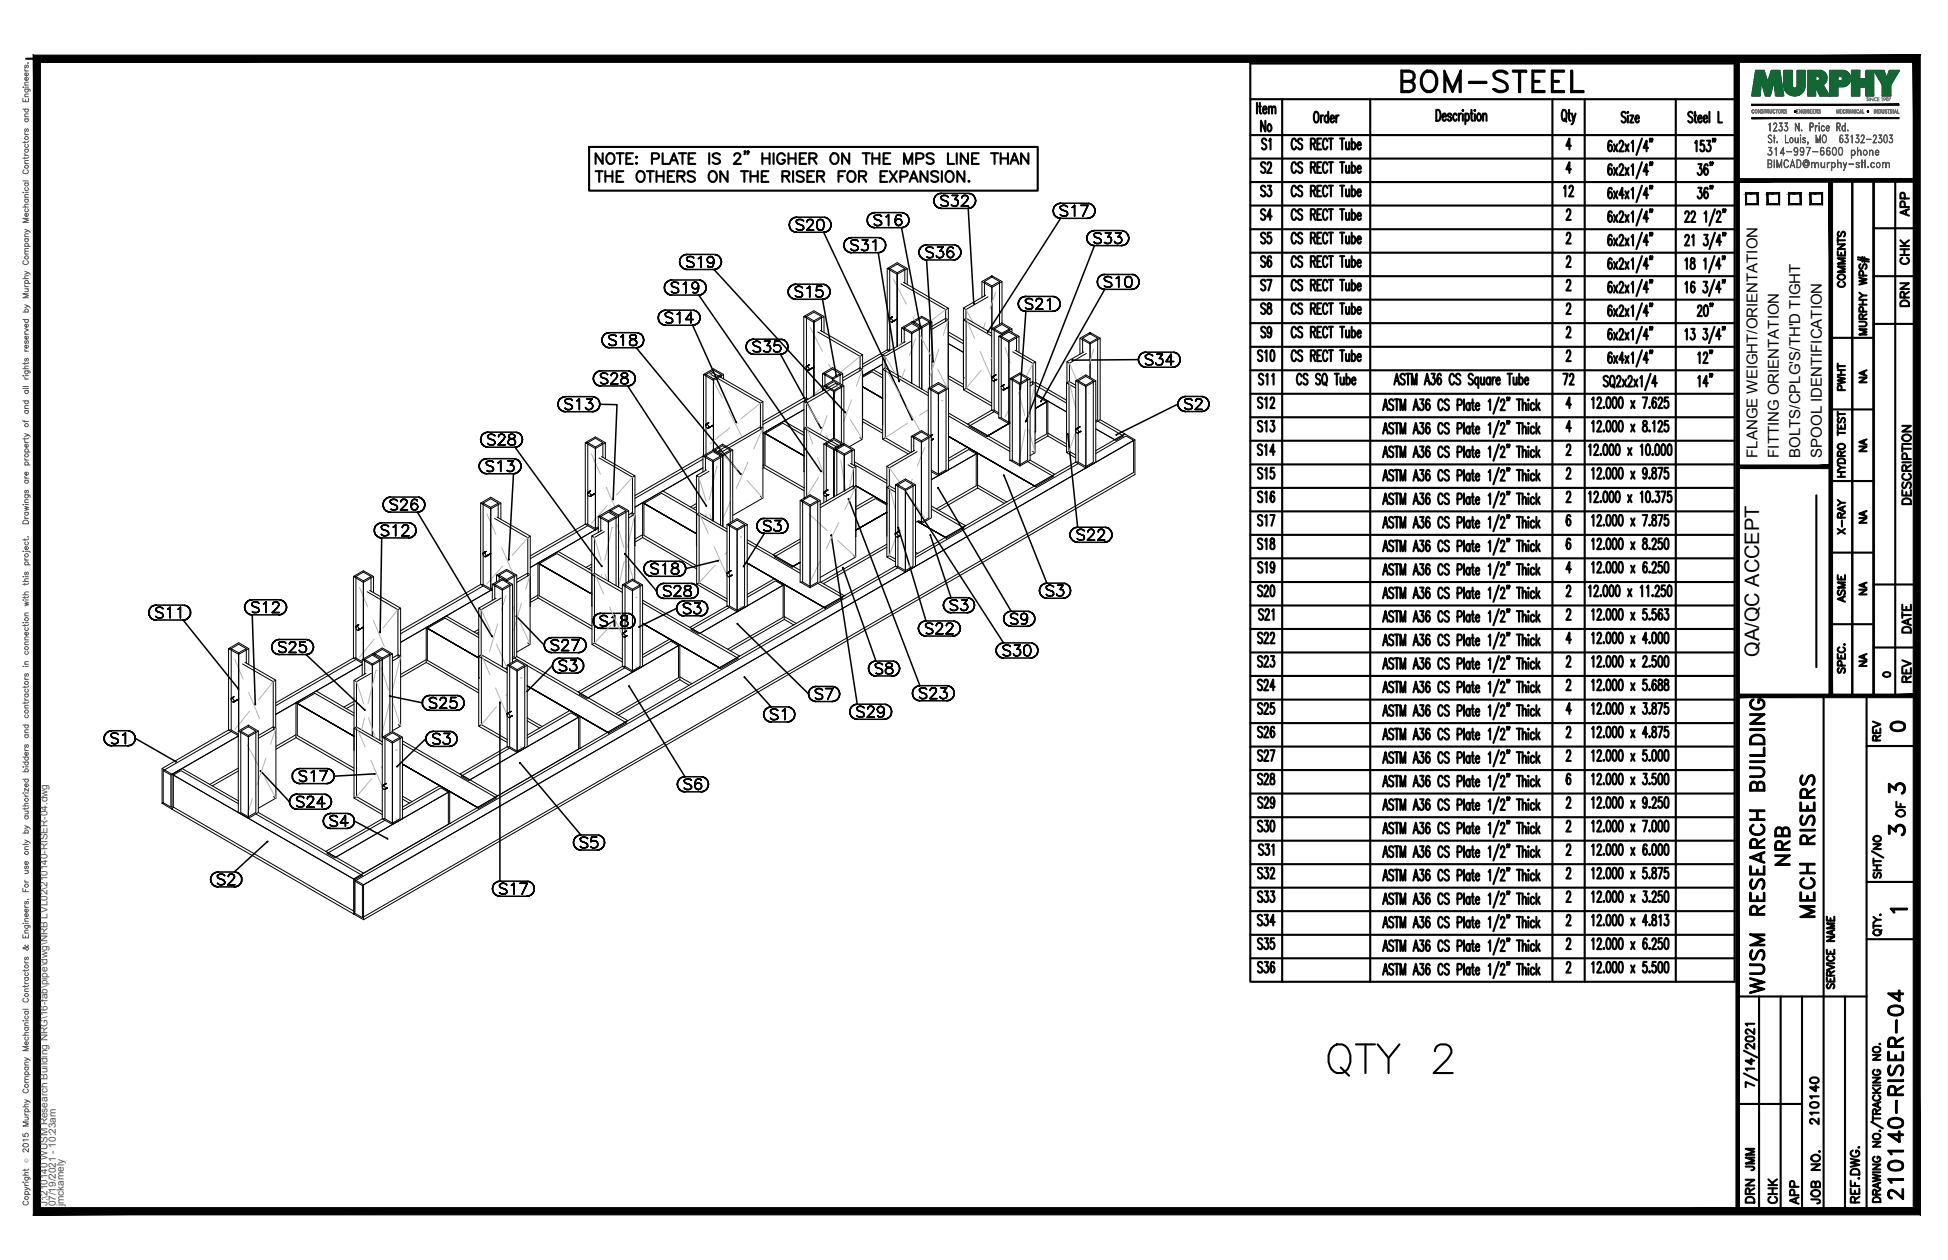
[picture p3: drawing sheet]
<svg xmlns="http://www.w3.org/2000/svg" width="432mm" height="279mm" viewBox="0 0 432 279" stroke-linecap="round" stroke-linejoin="round" font-family="sans-serif">
<defs><g id="words">
<text font-size="11.5" x="293.2" y="239.9">QTY 2</text>
<text font-size="8.4" x="309.4" y="21.5">BOM-STEEL</text>
<g font-size="6.6">
<text x="397.6" y="193" transform="rotate(-90 397.6 193)">NRB</text>
<text x="403.2" y="204.6" transform="rotate(-90 403.2 204.6)">MECH RISERS</text>
<text x="391.9" y="221.5" transform="rotate(-90 391.9 221.5)">WUSM RESEARCH BUILDING</text>
<text x="422.6" y="267.1" transform="rotate(-90 422.6 267.1)">210140-RISER-04</text>
</g>
<g font-size="5.7">
<text x="278.3" y="50.1">S4</text>
<text x="417.3" y="186.6">3</text>
</g>
<g font-size="5.3">
<text x="278.3" y="34.2">S1</text>
<text x="282.6" y="39.5" transform="rotate(-90 282.6 39.5)">S2</text>
<text x="282.6" y="44.8" transform="rotate(-90 282.6 44.8)">S3</text>
<text x="349.6" y="44.8" transform="rotate(-90 349.6 44.8)">12</text>
<text x="282.6" y="55.4" transform="rotate(-90 282.6 55.4)">S5</text>
<text x="282.6" y="60.3" transform="rotate(-90 282.6 60.3)">S6</text>
<text x="282.6" y="65.6" transform="rotate(-90 282.6 65.6)">S7</text>
<text x="282.6" y="70.9" transform="rotate(-90 282.6 70.9)">S8</text>
<text x="282.6" y="76.2" transform="rotate(-90 282.6 76.2)">S9</text>
<text x="349.6" y="86.4" transform="rotate(-90 349.6 86.4)">72</text>
<text x="417.7" y="163.3">0</text>
<text x="417.3" y="177.1">3</text>
<text x="389.8" y="260.7" transform="rotate(-90 389.8 260.7)">JMM</text>
<text x="389.8" y="267.8" transform="rotate(-90 389.8 267.8)">DRN</text>
<text x="399.7" y="268.1" transform="rotate(-90 399.7 268.1)">APP</text>
</g>
<g font-size="4.9">
<text x="424" y="49" transform="rotate(-90 424 49)">APP</text>
<text x="424" y="59.6" transform="rotate(-90 424 59.6)">CHK</text>
<text x="409.9" y="64.9" transform="rotate(-90 409.9 64.9)">COMMENTS</text>
<text x="424" y="69.1" transform="rotate(-90 424 69.1)">DRN</text>
<text x="409.9" y="87.8" transform="rotate(-90 409.9 87.8)">PWHT</text>
<text x="424.4" y="112.9" transform="rotate(-90 424.4 112.9)">DESCRIPTION</text>
<text x="409.9" y="119.6" transform="rotate(-90 409.9 119.6)">X-RAY</text>
<text x="409.9" y="134.8" transform="rotate(-90 409.9 134.8)">ASME</text>
<text x="424.4" y="141.5" transform="rotate(-90 424.4 141.5)">DATE</text>
<text x="424.4" y="152.4" transform="rotate(-90 424.4 152.4)">REV</text>
<text x="417.7" y="165.5" transform="rotate(-90 417.7 165.5)">REV</text>
<text x="423" y="182.4" transform="rotate(-90 423 182.4)">OF</text>
<text x="403.9" y="250.5" transform="rotate(-90 403.9 250.5)">210140</text>
<text x="394.8" y="268.1" transform="rotate(-90 394.8 268.1)">CHK</text>
<text x="404.3" y="268.1" transform="rotate(-90 404.3 268.1)">JOB NO.</text>
</g>
<g font-size="4.4">
<text x="414.5" y="86.1" transform="rotate(-90 414.5 86.1)">NA</text>
<text x="414.5" y="101.2" transform="rotate(-90 414.5 101.2)">NA</text>
<text x="414.5" y="117.1" transform="rotate(-90 414.5 117.1)">NA</text>
<text x="414.5" y="133" transform="rotate(-90 414.5 133)">NA</text>
<text x="389.9" y="145.7" transform="rotate(-90 389.9 145.7)">QA/QC ACCEPT</text>
<text x="414.5" y="148.9" transform="rotate(-90 414.5 148.9)">NA</text>
</g>
<text font-size="4" x="416.3" y="151.3">0</text>
<text font-size="3.5" x="417.7" y="203.6">1</text>
<g font-size="3.3">
<text x="389.5" y="101.5" transform="rotate(-90 389.5 101.5)">FLANGE WEIGHT/ORIENTATION</text>
<text x="394.3" y="101.5" transform="rotate(-90 394.3 101.5)">FITTING ORIENTATION</text>
<text x="399.1" y="101.5" transform="rotate(-90 399.1 101.5)">BOLTS/CPLG'S/TH'D TIGHT</text>
<text x="403.8" y="101.5" transform="rotate(-90 403.8 101.5)">SPOOL IDENTIFICATION</text>
</g>
<g font-size="2.2" fill="#545454">
<text x="10.5" y="267.5" transform="rotate(-90 10.5 267.5)">J:\210140 WUSM Research Building NRG\16-fab\pipe\dwg\NRB LVL02\210140-RISER-04.dwg</text>
<text x="12.4" y="267.5" transform="rotate(-90 12.4 267.5)">07/19/2021 - 10:23am</text>
<text x="14.1" y="267.4" transform="rotate(-90 14.1 267.4)">jmckamely</text>
</g>
<text font-size="1.3" fill="#545454" x="6.3" y="257.9" transform="rotate(-90 6.3 257.9)">Ó</text>
</g></defs>
<!-- layer: AR-STL -->
<g fill="none" stroke="#000" stroke-width=".22">
<path d="M197.2 59.5l1.7 1v16.3v-16l2.2-1.3v3.6M197.2 59.5l1.7-.9 1.7 .9v3.3M197.2 59.5h-.5l2.2 1.3M197.2 59.5v11.1M200.6 59.5l-1.7 1M201.1 59.5l-2.2-1.3-2.2 1.3v18.1M178.8 70.2l1.6 .9v16.7v-16.3l2.3-1.3v3.6M178.8 70.2l1.6-1 1.7 1v3.2M178.8 70.2h-.6l2.2 1.3M178.8 70.2v11.1M181.3 73.6l9.4 5.4v2.6M181.8 73.3l9.4 5.4-.5 .3"/>
<path d="M182.1 70.2l-1.7 .9M182.7 70.2l-2.3-1.3-2.2 1.3v18.1M191.2 78.7v18.7M195.7 78.7v18.7M195.7 78.8l-4.5 2.6M196.7 77.6l-5.5 3.2M196.7 77.6l.4 .2M197.1 70.8h.1M197.2 71.1v6.5h-.5M197.2 77.6l.1 .1M197.3 70.6h-.1l.6-.3-.6 .3 .6-.3-.6 .3v.4l.3 .4h.2l.5-.3M197.3 70.6l.4 .2 .1 .6 1.1-.7"/>
<path d="M197.3 70.6h-.1M197.9 70.2l-.6 .4 .6-.4M197.9 70.2l-.7 .4 .6-.3M198.9 70.7l-1.2 .7 .5-.3M199.7 62.9l9.9 5.8v2.5M199.8 76.2v-3.5l2.3-1.3 2.2 1.3 2.3-1.3v14.3M200.3 62.6l9.9 5.8-.6 .3M200.6 75.8l-4.9 2.9 .5 .3v18.1M201.9 75.7l-5.7 3.3M202.1 74l-2.3-1.3h.6v3.2M203.8 72.7l-1.7 1M206 71.4l-1.7 1"/>
<path d="M206.6 71.4l-2.3-1.3-2.2 1.3h.5v.3M206.6 72.4l3-1.8 .6 .3-3.6 2.1M210.2 76.2l3.4 1.9M210.2 73.6l3.4 2M210.2 74.3l3.4 1.9M210.2 68.4v17.7M213.6 68.3v18.1M217.7 62.4l2.2 1.3M218.2 62.4l1.7 1v9.5v-9.2l2.2-1.3v9.3M218.5 65.5l-4.9 2.8 .5 .4 .1 17.4M219 65.8l-4.9 2.9M219.8 72.9h.6l1.7 1v.3z"/>
<path d="M219.8 73.9l-5.6-3.3-.6 .3 6.2 3.6M219.9 61.5l-1.7 .9v3.2M219.9 61.5v-.3v.3M219.9 63.4l1.7-1v9.5M219.9 61.5l1.7 .9M220.4 72.9l1.7-.9 1.7 .9v.4M220.4 72.9v10.4M222.1 62.4l-2.2-1.2-2.2 1.2v3.6M223.6 75.9l-2.2-1.3h.5v11.1l.2-.1M223.8 72.9l-1.7 1M224.3 72.9l-2.2-1.3-2.3 1.3v10.8l.1-.1M224.3 73.7v-.8l-2.2 1.3"/>
<path d="M224.5 78l4.5 2.6v4.1M225 77.7l4.6 2.6-.6 .3M225.3 77.8v-3.2l-1.7-1-1.7 1 1.7 1v18l-1.7-.9M225.3 74.6l-1.7 1M225.9 74.6l-2.3-1.3-2.2 1.3v18.1M225.9 78.2v-3.6l-2.3 1.3v18.1l.2-.2M239.4 75l2.2 1.3M240 75l1.6 1v7.7v-7.4l2.3-1.3v18.1l-1 .5M240.2 78l-3.7 2.2 .6 .3v4.1M240.8 78.4l-3.7 2.1M241.6 74l-1.6 1v3.2M241.6 74v-.3v.3"/>
<path d="M241.6 74l1.7 1v18.1l-.4 .2M243.3 75l-1.7 1M243.9 75l-2.3-1.3-2.2 1.3v3.5M132 99.5l-2.3-1.3h.6v11M133.6 98.2l-1.6 .9M134.2 98.2l-2.2-1.3-2.3 1.3v18M156.4 94.3h.1M156.5 94.6v6.1M156.6 94.1h-.2l.6-.3-.6 .3 .6-.3-.6 .3v.5l.3 .3 .2 .1 .6-.4M156.6 94.1l.4 .4v.4l1.1-.6M156.6 94.1h-.2M157.1 93.8l-.5 .3 .5-.3"/>
<path d="M157.1 93.8l-.7 .3 .6-.3M157.4 83l11.2 6.4v5.2M157.4 82.9l.5-.3 11.2 6.5-.5 .3M157.9 82.6h.1M158.1 94.3l-1.2 .7 .6-.4M158.1 84.4l-2.2-1.4h.6v11.1M159.3 99.9l9.3-5.3 .5 .3-9.2 5.4zM159.3 99.9v.4M159.8 83.7v-.7l-1.7-.9-1.6 .9 1.6 1v15.7v-15.3l2.3-1.4v1M159.8 83l-1.7 1M160.4 83l-2.3-1.2-2.2 1.2v18.1M161.9 99.8l-1.7 1"/>
<path d="M162.4 99.8l-2.2-1.3-2.2 1.4M168.6 94.6v.7M169.1 89.1v21.3M169.3 96l8.9 5.1zM169.3 96v7.7l9 5.1M169.6 96.1l8.6 5-8.6-5 3.9-2.3 4.7 2.7M169.6 96.1l8.6 5M169.6 96.1v7.1l8.7 5M178.2 88.3l.7 .4M178.2 95.9l-4.4-2.5-4.5 2.6 8.9 5.1M178.2 89.1v15.4M178.2 90.8l-9.1 5.3"/>
<path d="M178.3 95l.5-.4 7 4.1-.6 .3zM178.3 95v15.5M178.3 88.2l-9.2 5.3M178.7 81.5h.1M178.8 89.4l6.9-4-.5-.4-7 4.1 .6 .3v5.3M178.8 81.7v6.6h-.6M178.8 88.3l.4 .2M178.8 88.6l-9.7 5.5M178.8 94.6v15.5l-.5 .4M178.8 81.2l-.1 .1 .6-.3-.6 .3 .6-.3-.6 .3v.4l.3 .4 .7-.3M178.8 81.2l.4 .2 .1 .6 1.1-.6M178.8 81.2l-.1 .1"/>
<path d="M179.4 80.9l-.6 .3 .6-.3M179.4 80.9l-.7 .4 .6-.3M180.4 81.4l-1.2 .7 .5-.3M183.2 86.2v-.6h-.6l2.3 1.3M184.6 84.1l-2.3-1.3h.6v2.6M184.8 99.7l-2.2-1.2h.6v10.4M185.2 99v.5M185.4 83.3l-.8 .5M185.8 98.7v.5M186.2 85.1v-2.3l-1.6-.9-1.7 .9 1.7 1v.6v-.3l2.2-1.3v2.6M186.2 82.8l-.8 .5M186.5 98.1v-12.5l-1.6-1-1.7 1 1.7 1v10.5v-10.2l2.2-1.3v12.9"/>
<path d="M186.5 98.5l-1.7 .9M186.5 85.6l-1.6 1M186.8 83.8l3.8-2.2 .6 .3-4.4 2.5M186.8 82.8l-2.2-1.3-2.3 1.3v3.9M187.1 98.5l-2.3-1.4-2.2 1.4v10.7l.1-.1M187.1 98.5l-2.3 1.2v10.5v-10.8l-1.6-.9 1.6-1 1.7 1v.3M187.1 85.6l-2.2-1.3-2.3 1.3v.9M188.8 99.7l-1.7 1M189.4 99.7l-2.3-1.3-2.2 1.3v10.4M190.6 97.1l.6 .3-2.9 1.6M190.6 81.6v.6M191.2 94.1v.1"/>
<path d="M191.2 85.8l4.5 2.5M191.2 93.5l4.5 2.6M191.2 83.6l2.1-1.1 2.4 1.3M191.2 92.9l4.5 2.5M195.7 88.3l-4.5-2.5 4.5 2.5M195.7 83.2l-2.2-1.3-2.3 1.4M195.7 80.8l-4.5 2.5M202.8 99.9l-6.2 3.5 .5 .3v19.5M203.8 86v-13.3l-1.7-1-1.7 1 1.7 1v11.3v-11l2.2-1.3v13.6v-13.9l-1.7-1 1.7-1 1.7 1v14.6M204.2 98.1l-2.2-1.3h.6v3.2M204.2 98.1l2.2-1.3v18l-2.2 1.3zM205.8 87.1l-9.6-5.5-.5 .3 10.1 5.8"/>
<path d="M205.9 96.8l-1.7 .9M206.2 96.6l.5-.2zM206.4 96.8l-2.2-1.3-2.2 1.3v3.5M206.4 97.6l.5-.2zM206.7 96.3l-.5 .3 .5-.3M206.7 96.3l-.5 .3 .4-.2M206.8 97.4l-.4 .2 .4-.2M206.9 97.4l-.5 .2 .4-.2M208 87.4l-2.2-1.3h.6v10.4M208 87.4l2.3-1.3v18.1l-2.3 1.3zM209.7 86.1l-1.7 1M210.2 83.9l3.4 2"/>
<path d="M210.2 83.3l3.4 1.9M210.3 86.1l-2.3-1.3-2.2 1.3v10.3M210.3 96.8l19 11 4.5-2.6-5.5-3.2M210.3 96.8l19.3 11.1-19.3-11.1M210.3 96.8l19.3 11.1 3.9-2.3-5.7-3.3M210.3 96.8l19 11M210.3 91.6l13.5 7.8M210.3 92.2l13.5 7.9M213.6 83.8h.1M219.8 83.8h.1M219.8 91l-5.3 3.1 4.5 2.5 4.8-2.8M219.8 89.4l-5.6-3.3-.6 .3 6.2 3.6"/>
<path d="M219.8 84.1v6.9M219.8 91l1.6 .9M219.9 83.6l-.1 .1 .9-.5-.9 .5 .9-.5-.9 .5v.1l.3 .7 .7-.3M219.9 83.6l.5 .4v.4l.6-.3M220.4 91.3l-5.6 3.2 3.9 2.3 5.1-3M220.4 84.4v6.6h-.6M220.4 91l1 .6M220.8 83.1l-.9 .5 .9-.5M220.8 83.1l-1 .6 .9-.5M220.8 84.2l-.5 .3 .1-.1M221 84.1l-.6 .3M221 84.1l-.7 .4 .5-.3"/>
<path d="M221.4 92.7l2.2 1.3M221.9 86.1v6.6h-.5M222.5 86.4l-.1 .1 .6-.3-.6 .3M222.5 86.4l-.1 .1M222.6 86.3h.1M222.6 85.3l-.7 .4 .6-.3M223.6 85.8l-1.1 .6-.1-.6-.3-.2 .5-.3-.7 .4 .6-.4-.6 .5 .2 .5 .3 .2M223.6 85.8l-1.1 .6M223.6 85.8l-1.2 .7 .6-.3M223.8 93.8l-5.1 3 .3-.2M223.8 93.8l-4.8 2.8 4.8-2.8M223.8 93.5l-.2 .1"/>
<path d="M226.1 85.3l-2.3-1.3h.6v18.1h-.6M226.1 85.3l2.2-1.3v18.1l-2.2 1.2zM227.8 84l-1.7 .9M228.3 84.9l.6-.3 .5 .3-1.1 .7M228.3 84l-2.2-1.3-2.3 1.3v18.1M228.9 84.6v.6M229.4 95.7h.2l-.2 .1M229.4 84.9v15.5M229.6 90.5l2.7-1.6-2.7-1.5 6.8 3.9M229.6 87.7l2.4 1.4-2.4 1.4M229.6 90.5l2.4-1.4-2.4 1.4M229.6 90.5l2.7-1.6v7.8"/>
<path d="M229.6 80.3v15.4M229.6 84.8l6.8 4M229.6 85.5l6.8 3.9M232 89.1l.3-.2-.3 .2M232 89.1v7.1l-2.6 1.5M232.3 96.7l-2.9 1.6M232.3 88.9l-2.7 1.6M232.3 96.7l4.1 2.4M232.3 96l4.1 2.5M236.4 84.9v15.5M236.5 80.2v4.6M237 84.6v15.5"/>
<path d="M238.4 95.4h.1M238.4 85.4l-1.4-.8-.6 .3 2 1.1M238.4 95.7v6.8M238.5 95.1l-.1 .1 .9-.5-.9 .5 .9-.5-.9 .5v.2l.3 .6h.2l.6-.3M238.5 95.1l.4 .2 .1 .7 .6-.4M238.5 95.1l-.1 .1M239 96v6.5h-.6M239.4 94.6l-.9 .5 .9-.5M239.4 94.6l-1 .6 .9-.5M239.6 95.6l-.7 .4 .6-.3M240.7 85.7l2.2-1.3v18.1l-2.2 1.3zM240.7 85.7l-2.3-1.3h.6v10.5"/>
<path d="M242.3 84.4l-1.6 1M242.9 84.4l-2.2-1.3-2.3 1.3v10.8M242.9 99.9l6.4-3.7 2.3 1.3-171 98.7-2.2-1.3M243.9 93.1l5.4 3.1-2.2 1.3-4.2-2.4 4.5 2.5 1.6-.9-5.7-3.3M247.1 97.5h.1M251.3 97.6v7.2l-171 98.7-1.7-1v-7.1l120.4-69.5M251.6 97.5v7.7l-171 98.7-2.2-1.2 .2-.2-.2 .2M108.8 112.8l-2.3-1.2h.6v11M109.6 115l7.4 4.2v7.9M110.2 114.7l7.3 4.2-.5 .3M110.4 114.8v-3.2l-1.6-1-1.7 1 1.7 .9v18.1l-1.7-1M110.4 111.6l-1.6 .9"/>
<path d="M111 111.6l-2.2-1.3-2.3 1.3v18M111 115.1v-3.5l-2.2 1.2v18.1l.3-.2-20.3 11.7M117.5 118.9v15.5M129.7 116.2l2.3 1.3M129.7 116.2l-12.2 7.1M130.2 109.4h.1M130.3 109.7v6.5h-.6M130.3 116.6l-12.8 7.3M130.4 109.2h-.2l.6-.3-.6 .5 .4 .7 .7-.3M130.4 109.2a.58 .58 0 0 1 .5 .8l1.1-.6M130.4 109.2h-.2M130.9 108.9l-.5 .3 .5-.3"/>
<path d="M130.9 108.9l-.7 .3 .6-.2M131.2 118.9v15.5M132 109.4l-1.2 .7 .5-.3M132.5 116.9l-.5 .3M132.6 118.1v-3.6l2.3-1.3 2.2 1.3 2.2-1.3v15.7M132.8 101.5l7.4 4.3v7.9M133.3 101.2l7.4 4.3-.5 .3M133.5 117.6l-2.3 1.3 .6 .3v8M133.6 101.4v-3.2l-1.6-1-1.7 1 1.7 .9v18.1l-1.7-1M134 117.9l-2.2 1.3M134.2 101.8v-3.6l-2.2 1.3v18l.6-.4-15.1 8.7M134.9 115.8l-2.3-1.3h.6v3.2"/>
<path d="M136.6 114.5l-1.7 1M138.8 113.2l-1.7 1M139.3 114.2l.8-.5 .6 .3-1.4 .8M139.3 113.2l-2.2-1.2-2.2 1.2h.5v.4M140.1 113.7v.7M140.7 114v14.7M140.7 105.5v15.5M142.4 111.4l12 6.9zM142.4 118.6l-1.7 .9M142.5 119.2l-1.8 1M142.7 111.6l11.7 6.7-11.7-6.7 3.9-2.2 7.8 4.4M142.7 111.6l11.7 6.7"/>
<path d="M142.7 111.6v7.1l11.7 6.8M154.4 113.2l-7.5-4.3-4.5 2.5 12 6.9M154.4 105.5v15.5M154.4 112.3l-.8 .5M154.4 111.7l-1.3 .7M154.4 114v15.5M155.8 103.7l-15.1 8.8 1.7-1.1v7.8l12 6.9M155.8 101.2l-15.1 8.7M155.8 101.8l-15.1 8.7M156.6 104.2l-2.2 1.3 .5 .3 .1 23.4M157.2 104.5l-2.3 1.3M158.1 102.4l-2.3-1.3h.6v3.2"/>
<path d="M158.5 100.1v-.3h-.5l2.2 1.3M159.7 116.5v-15.4l-1.6-1-1.7 1 1.7 1v13.4v-13.1l2.2-1.3v15.7M159.7 101.1l-1.6 1M159.9 100.3v.3M160.2 101.2v-.4l-1.7-1 1.7-1 1.7 1v16.1M160.3 101.1l-2.2-1.2-2.3 1.2v3.6M161.1 117.3l-6.1-3.6-.6 .3 6.7 3.9M162.4 115.6v-15.8l-2.2 1.3v15.6M163.4 117.6l2.2-1.3v18.1l-2.2 1.3zM163.4 117.6l-2.3-1.3h.6v10.4M165 116.3l-1.6 1M165.6 116.3l-2.2-1.3-2.3 1.3v10.8l.2-.1"/>
<path d="M165.6 119.7l11.8 6.8M168.6 110.1l.5 .3-6.7 3.9M169.3 103.7l-.2 .1M169.3 103.1l-.2 .1M177.4 119.5l-6 3.5M178.3 104.5v.1M178.3 110.5h.1M179.6 112.3l-2.2-1.3h.5v18.1h-.5M179.6 112.3l2.2-1.3v18.1l-2.2 1.2zM181.3 111l-1.7 1M181.8 111.9l7.3-4.2 .6 .3-7.9 4.6M181.8 111l-2.2-1.3-2.2 1.3v18.1"/>
<path d="M181.8 111.9h.1M182.5 109.4h.1M182.6 109.7v1.8M182.7 109.1l-.1 .1 .9-.5-.9 .5 .8-.5-.8 .5-.1 .2 .4 .6 .7-.3M182.7 109.1l.5 .4v.5l.5-.3M183.2 110v1.2M183.5 108.7l-.8 .4 .8-.4M183.5 108.7l-.9 .5 .8-.5M183.6 109.7l-.6 .4 .2-.1M183.7 109.7l-.5 .3M183.7 109.7l-.7 .4 .6-.4M187.1 101l-2.2-1.3h.6v10.1"/>
<path d="M188 103.1l1.2 .7v3.9M188.5 102.8l1.2 .6-.5 .4M188.8 102.9v-3.2l-1.7-1-1.6 1 1.6 1v8.2v-7.9l2.3-1.3v3.5M189.1 107.7v.7M189.4 102.4l7.2 4.1M189.4 103l7.2 4.2M189.7 118.9h.1M189.7 108v15.5M189.7 107.7l6.9 4-2.9-1.6-4 2.3M189.7 117.5l6.9-3.9-6.9 3.9M189.7 103.4v15.5M196.6 112l-2.6-1.4-4.3 2.4"/>
<path d="M196.6 103.4v20.1M196.6 113.6l-6.9 3.9M198.4 118.4h.1M198.5 108.5l-1.4-.8-.5 .4 1.9 1M198.5 118.7v6.9M198.6 118.2l-.2 .1 1-.5-1 .5 .9-.5-.9 .5v.1l.3 .7 .8-.3M198.6 118.2l.3 .2 .1 .6 .6-.3M198.6 118.2l-.2 .1M199 119v6.6h-.5M199.5 117.7l-.9 .5 .9-.5M199.5 117.7l-1.1 .6 .9-.5M199.5 118.8l-.6 .3 .1-.1"/>
<path d="M199.6 118.7l-.6 .3M199.6 118.7l-.7 .4 .6-.3M200.7 108.8l2.2-1.3v18.1l-2.2 1.3zM200.7 108.8l-2.2-1.3h.5v10.4M201.9 100.4l-5.7-3.3-.5 .3 5.6 3.3M202.4 107.5l-1.7 1M202.9 107.5l-2.2-1.3-2.2 1.3v10.8M203.3 100.1l-6.2 3.6M203.4 115.6l6.4 3.7-6.4-3.7M203.4 115.6l-.5 .3M203.6 115.4l.6 .4v-18.1l-1.6-.9 1.6-1 1.7 1v18l-1.7 1M206.4 104.3l1.6 .8v-18l-1.6-1 1.6-.9 1.7 .9v18.1l-1.7 .9"/>
<path d="M206.4 112.2l7.6 4.4-4.5 2.6-6.2-3.6 6.2 3.6M206.4 112.9l7.3 4.2-3.9 2.2-6.4-3.7M206.4 104.6l1.6 .9M209.8 119.3l-.3-.1 .3 .1M210.3 101.6l4.1-2.4 2.3 1.3-10.3 5.9 10-5.7-1.7-1-4.4 2.6M214 116.6h.1M216.4 100.7v7l-8.9 5.1M216.7 108.2l5.9 3.4M216.7 107.6l6.5 3.7M216.7 100.5v7.7l-8.6 5M223.8 102.1l2.3 1.2M224.4 102.1l1.7 .9v-18.1l-1.7-.9 1.7-1 1.7 1v18.1l-1.7 .9"/>
<path d="M228.9 100.1l.5 .3-1.1 .6M229.3 107.8h.1M229.6 107.9l-.3-.1 .3 .1M233.8 105.2h.1M238.4 100.9l-1.4-.8-.6 .3 2 1.1M238.4 102.5l2.3 1.3M238.4 102.5l-35.5 20.5M239 102.5l1.7 .9v-18l-1.7-1 1.7-.9 1.6 .9v18.1l-1.6 .9M239 102.8l-36.1 20.8M242.9 100.6l6.7-3.9 1.7 .9-171 98.8-1.7-1M78.8 139.1h.1M78.9 139.3v6.6h-.6"/>
<path d="M78.9 127.8l1.6 1v17.3v-17l2.3-1.3v3.6M78.9 127.8l1.6-.9 1.7 .9v3.3M78.9 127.8h-.6l2.2 1.3M78.9 127.8v11.1l.1-.1M79 138.8l-.1 .1 .5-.3-.6 .5 .4 .6 .7-.3M79 138.8l.5 .5v.4l1-.6M79.5 138.5l-.5 .3 .5-.3M79.5 138.5l-.6 .4 .5-.3M80.5 139.1l-1.1 .7 .5-.4M81.4 131.2l6.8 4v10M81.9 130.9l6.9 4-.6 .3M82.2 127.8l-1.7 1"/>
<path d="M82.8 127.8l-2.3-1.2-2.2 1.2v18.1M88.8 134.9v26.1M94.5 139.2l11.6 6.7zM94.5 139.2v7.7l11.6 6.8M94.7 139.3l11.4 6.6-11.4-6.6 4-2.2 7.4 4.3M94.7 139.3l11.4 6.6M94.7 139.3v7.1l11.4 6.6M106.1 134.9v26.1M106.1 139.6l-1 .6M106.5 129.6l2.3 1.3M106.5 129.6l-17.7 10.3M107 122.8h.1"/>
<path d="M107.1 123.1v6.5h-.6M107.1 129.9l-18.3 10.6M107.2 122.6l-.1 .1 .6-.4-.7 .5 .4 .6 .7-.3M107.2 122.6l.5 .4v.4l1.1-.6M107.2 122.6l-.1 .1M107.8 122.2l-.6 .4 .6-.4M107.8 122.2l-.7 .5 .5-.4M108.8 122.8l-1.2 .7 .5-.4M109.1 130.4l-.3 .2M110 132.7l-3.9 2.2 .6 .3v10M110.6 128.7v-1.2h-.5l2.2 1.3M111.1 132.6l-4.4 2.6"/>
<path d="M111.4 130.9l-2.3-1.3h.6v3.2M112.3 128.8v-.3l-1.7-1 1.7-.9 1.7 .9v18.1l-.4 .2M112.3 128.8l2.2-1.3v9.2M113 129.6l-1.6 .9M113.6 129.6l-2.2-1.3-2.3 1.3v3.5M114 127.5l-1.7 1M114.5 128.5l2.5-1.4 .5 .3-3 1.7M114.5 127.5l-2.2-1.2-2.2 1.2v1.5M114.5 136.7v8.9l-.9 .6M117 127.1v.6M117.5 134.4h.1M117.5 127.4v15.5"/>
<path d="M119.2 124.9l12 6.8zM119.2 124.9v7.7l12 6.9M119.2 132l-1.7 1M119.3 132.6l-1.8 1M119.5 125l11.7 6.7-11.7-6.7 3.9-2.2 7.8 4.4M119.5 125l11.7 6.7M119.5 125v7.1l11.7 6.7M131.2 126.6l-7.5-4.3-4.5 2.6 12 6.8M131.2 125.7l-.7 .4M131.2 125.1l-1.3 .7M131.2 134.4h.1M131.2 127.5v15.4"/>
<path d="M131.8 127.1v15.5M138 130.7l-6.2-3.6-.6 .4 6.8 3.8M138.8 129.2v-16l-1.7-.9-1.7 .9 1.7 1v16v-15.7l-2.2 1.3v13.1v-13.4l-1.7-1 1.7-.9 1.7 .9v15.4M138.9 139.9l-.8 .5 .8-.5M138.9 139.9l-.9 .6 .8-.5M140.2 131l2.2-1.3v18.1l-2.2 1.2zM140.2 131l-2.2-1.3h.5v10.5M140.7 121h.1M141.9 129.7l-1.7 1M142.4 133.1l21.5 12.4-4.4 2.6-17.1-9.9M142.4 138.2l17.4 10-17.4-10M142.4 133.7l21.2 12.3-3.8 2.2-17.4-10"/>
<path d="M142.4 129.7l-2.2-1.3-2.2 1.3v10.7M142.4 138.2l17.1 9.9M154.4 120.9v.1M161.1 127.2h.1M161.1 132.8l-6.1-3.6-.6 .3 6.7 3.9M161.1 127.5v6.9M161.1 134.4l2.3 1.3M161.3 127l-.2 .1 .9-.5-.9 .6 .3 .7 .8-.3M161.3 127l.3 .2 .1 .6 .6-.3M161.7 127.8v6.6h-.6M161.7 134.4l1.7 .9v-18l-1.7-1 1.7-1 1.6 1v18.1l-1.6 .9M161.7 134.7l-8.5 4.9 1.7 1"/>
<path d="M162.1 126.5l-.8 .5 .8-.5M162.1 126.5l-1 .6 .9-.5M162.3 127.5l-.7 .4 .6-.3M165.6 124.9l17.1 9.8 4.4-2.6-5.3-3.1M165.6 124.9l17.4 10-17.4-10M165.6 124.9l17.4 10 3.8-2.3-5.5-3.2M165.6 131.8l6-3.5 2.2 1.3-18.7 10.8-2.2-1.3 8.2-4.7M165.6 132.4l6.3-3.6 1.7 1-18.5 10.6M165.6 124.9l17.1 9.8M165.6 120.3l11.8 6.8M171.4 123l4.4 2.6 1.6-.9M171.4 123h.1"/>
<path d="M173.6 129.8v7.1l-12.3 7.1M173.8 137.4l2.2 1.2M173.8 136.7l2.7 1.5M173.8 137.4l-11.9 6.9M173.8 129.6v7.8M175.8 125.6h.1M177.4 120.2l-5.8 3.3 3.9 2.2 1.9-1M177.4 124.7l-1.9 1 .3-.1M177.4 124.7l-1.6 .9 1.6-.9M177.4 129.1l2.2 1.2M177.9 129.1l1.7 .9v-18l-1.7-1 1.7-1 1.7 1v18.1l-1.7 .9M182.7 134.7h.1"/>
<path d="M183 134.9l-.3-.2 .3 .2M187.1 132.1h.1M189.1 123.2l.6 .3-7.9 4.5M196.6 121.3l-14.1 8.1M196.6 120.7l-14.6 8.4M198.5 124l-1.4-.8-.5 .3 1.9 1.1M198.5 125.5l-120.1 69.4v7.8M198.5 125.6l2.2 1.3M199 125.6l1.7 .9v-18l-1.7-1 1.7-1 1.7 1v18.1l-1.7 .9M202.9 122.5l.5 .2M51.2 155.1h.1M51.3 155.2v6.7h-.6"/>
<path d="M51.3 143.8l1.6 1v17.2v-16.9l2.2-1.3v3.6M51.3 143.8l1.6-.9 1.7 .9v3.3M51.3 143.8h-.6l2.2 1.3M51.3 143.8v11.2M51.4 154.8l-.1 .1 .5-.3-.6 .5 .3 .5 .7-.2M51.4 154.8l.4 .4v.4l1.1-.6M51.4 154.8l-.1 .1M51.9 154.5l-.5 .3 .5-.3M51.9 154.5l-.6 .4 .4-.3M52.9 155l-1.2 .7 .5-.3M53.7 147.2l6.9 4v10M54.3 146.9l6.8 3.9-.5 .4"/>
<path d="M54.6 143.8l-1.7 1M55.1 143.8l-2.2-1.3-2.2 1.3v18.1M61.1 150.8v10.7M65.6 155.8l12.9 7.5zM65.6 155.8v7.8l12.9 7.4M65.9 156l12.6 7.3-12.6-7.3 3.9-2.3 8.7 5M65.9 156l12.6 7.3M65.9 156v7.1l12.6 7.2M70.1 153.2l-4.5 2.6 12.9 7.5M70.1 153.2l8.4 4.9M70.1 153.2l10.2-5.9-19.2 11.1M78.3 145.9l-17.2 10"/>
<path d="M78.3 145.9l2 1.2M78.5 150.9v26.1M78.5 156.2l-1.7 .9M78.5 155.5l-2.3 1.3M78.9 146.2l-17.8 10.3M78.9 145.9l1.4 .8M80.3 149.8v-3.6l2.2-1.2 2.2 1.2 2.3-1.2v17.2M81.1 149.3l-2.6 1.6 .5 .3v25.4M82.3 149.3l-3.3 1.9M82.5 147.5l-2.2-1.3h.5v3.3M84.2 146.2l-1.7 1M84.7 145.9l1.7-.9v17.5"/>
<path d="M86.4 145l-1.7-1-1.6 1 1.6 .9v17.6M87 145.9l1.3-.7 .5 .3-1.8 1.1M87 145l-2.3-1.3-2.2 1.3h.6v.3M88.3 145.2v.6M94.5 146.3l-5.7 3.2M94.5 146.9l-5.7 3.3M106.1 150.4h.1M106.1 140.7l-7.2-4.1-4.4 2.6 11.6 6.7M106.1 140.2l-.5 .2M106.7 145.2v15.5M112.3 158.4h.1M112.4 148.5l-5.7-3.3-.6 .3 6.3 3.7"/>
<path d="M112.4 148.3l-.1 .1M112.4 148l-.4 .2M112.4 158.7v6.9M112.5 158.2l-.1 .1 .9-.5-.9 .5 .8-.5-.8 .5v.4l.5 .4 .5-.3M112.5 158.2a.58 .58 0 0 1 .5 .8l.5-.3M112.5 158.2l-.1 .1M113 159.1v6.5h-.6M113.4 157.7l-.9 .5 .9-.5M113.4 157.7l-1 .6 .8-.5M113.5 158.7l-.6 .4 .5-.3M113.6 146.8v-17.2l-2.2 1.3v17v-17.4l-1.7-.9 1.7-1 1.6 1v17.6M114 145.9l.6 .3"/>
<path d="M114.5 145.6l24.6 14.2-4.4 2.6-17.8-10.3M114.6 146.2l-2.2 1.3v10.8M114.6 148.8l-2.2-1.3h.6v10.5M114.6 146.2l2.3 1.3M116.3 147.5l-1.7 1M116.9 152.1l18 10.4-18-10.4M116.9 147.6l22 12.7-4 2.2-18-10.4M116.9 153.3v-5.8l-2.3 1.3v18.1l2.3-1.3v-12.3M116.9 152.1l17.8 10.3M116.9 159.8l2.7 1.6M116.9 159.2l3.3 1.9M117 142.6l.5 .3-3 1.7"/>
<path d="M128.3 159v7.1l-18 10.4M128.6 158.9v7M130.4 154.8h.1M137.9 140.7h.1M138 146.2l-6.2-3.6-.6 .3 6.8 3.9M138 140.9v6.9M138 147.8l2.2 1.2M138.1 140.4l-.1 .1 .8-.6-.9 .8 .3 .6 .8-.3M138.1 140.4l.4 .4v.4l.6-.3M138.1 140.4l-.1 .1M138.5 141.3v6.5h-.5M138.5 147.8l1.7 .9v-18l-1.7-1 1.7-1 1.7 1v18.1l-1.7 .9"/>
<path d="M139.1 140.9l-.7 .4 .6-.3M139.1 159.8h.1M142.4 145.2l6-3.5 2.3 1.3-20.3 11.8-2.3-1.4 9.9-5.6M142.4 145.8l6.3-3.6 1.7 1-20.3 11.7-1.7-.9 10.1-5.9M150.4 143.2v7.1l-13.9 8M150.7 150.7l2.1 1.3M150.7 150.1l2.7 1.5M150.7 150.7l-13.6 7.9M150.7 143v7.7M159.8 148.2l-.3-.1 .3 .1M163.9 145.5h.1M35.9 170.4l2.2 1.3 14.7-8.5-14.9 8.7-1.7-1"/>
<path d="M37.9 171.9v7.1M38.1 179.4l.3-.4 40.2 23.2-.2 .5M38.1 171.7v7.7M38.1 179.4l40.3 23.3M38.4 171.9v7.1M50.7 161.9l-14.8 8.5v7.7l.3-.1-.3 .1 2.2 1.3M50.7 161.9l2.1 1.2M51.3 162.2l-15.1 8.7v7.1l1.7 1 .2-.2M51.3 161.9l1.5 .9M52.8 177.6l-12.4-7.2-2.3 1.3 40.3 23.2 2.2-1.3-23.3-13.4M52.8 178.2l-12.7-7.3-1.7 1 40.2 23.2v7.1M52.8 162.1l2.3 1.3"/>
<path d="M52.8 171l-5.7 3.3M52.8 170.3l-6.3 3.6M55.1 161.1l-1.7 1v18.1l1.7 .9v-18l-1.7-1M55.1 161.1v-.3v.3M55.1 163.4l2.2-1.3v18.1l-2.2 1.3zM55.1 161.1l1.6 1v18.1l-1.6 .9M56.7 162.1l-1.6 1M57.3 163.1l3.3-2 .6 .4-3.9 2.2M57.3 162.1l-2.2-1.3-2.3 1.3v18.1l2.3 1.3M60.6 176.6l.6 .4-3.9 2.2M60.6 161.1v.7M61.2 161.5v15.5"/>
<path d="M65.6 162.9l-4.4 2.6M65.6 163.6l-4.4 2.5M84.7 179.9l-5.7-3.3-.5 .4 6.2 3.6M84.7 164.5l-5.7-3.3-.5 .3 6.2 3.6M84.7 163.5v-17.3l-2.2 1.3v15.7v-16l-1.7-1 1.7-.9 1.7 .9v18M84.7 174.4h.1M84.7 164.3l-.1 .1M84.7 174.5v7.1M84.7 163.5h.6v10.4M84.7 163.5l2.3 1.3M84.9 174.1l-.1 .1 .8-.4-.8 .4 .8-.4-.8 .4v.5l.4 .4 .6-.4M84.9 174.1l.5 .5v.4l.5-.3"/>
<path d="M84.9 174.1l-.1 .1M85.3 175v6.6h-.6M85.7 173.7l-.8 .4 .8-.4M85.7 173.7l-.9 .5 .8-.4M85.9 174.7l-.7 .4 .6-.4M87 162.2l-2.3 1.3v10.8M87 164.8l2.2-1.3v18.1l-2.2 1.2zM87 162.2l2.2 1.3M88.3 160.7l.5 .3-1.8 1M88.7 163.5l-1.7 1M89.2 179l8.2-4.8 2.3 1.3-25.2 14.6-2.3-1.3 12.6-7.2M89.2 179.6l8.5-4.9 1.7 1-25.2 14.5-1.7-.9 12.8-7.4"/>
<path d="M89.2 164.3l21.1 12.2-4.4 2.6-16.7-9.7M89.2 169.4l16.9 9.8-16.9-9.8M89.2 165l20.9 11.9-4 2.3-16.9-9.8M89.2 169.4l16.7 9.7M89.2 177.2l1.5 .9M89.2 176.6l2.1 1.1M99.4 175.7v7.1l-18.8 10.8M99.7 175.5v7.1M106.1 179.2l-.2-.1 .2 .1M112.4 164l-5.7-3.3-.6 .3 6.3 3.6M112.4 165.6l2.2 1.3M113 165.6l1.6 1v-18.1l-1.6-1 1.6-1 1.7 1v18.1l-1.7 1"/>
<path d="M116.9 163l9.4-5.4 2.3 1.3-24.4 14-2.3-1.3 10.5-6M116.9 163.6l9.7-5.5 1.7 .9-24.4 14.1-1.7-1 10.8-6.2M128.6 165.9h.1M134.9 162.5l-.2-.1 .2 .1M56.7 180.5l23.6 13.6-1.7 1M80.3 196.4v7.1M80.6 196.2v7.7M84.7 181.6l2.3 1.2M85.3 181.6l1.7 .9v-18l-1.7-1 1.7-1 1.7 1v18.1l-1.7 .9M99.7 182.6h.1"/>
</g>
<g fill="none" stroke="#000" stroke-width=".34">
<path d="M150.7 58.1v.5v-.5M150.7 57.6v.5v-.5M150.7 58.6l.2 .4-.2-.4M150.9 57.1l-.2 .5 .2-.5M150.9 59l.4 .4-.4-.4M151.3 56.7l-.4 .4 .4-.4M151.3 59.4l.5 .3-.5-.3M151.8 56.5l-.5 .2 .5-.2M151.8 59.7l.5 .1-.5-.1M152.2 57.2v.3v-.3M152.2 57.5l.1 .2-.1-.2M152.3 56.4l-.5 .1 .5-.1"/>
<path d="M152.3 59.8h6M152.3 56.4h6M152.3 57.7l.1 .1-.1-.1M152.4 57l-.2 .2 .2-.2M152.4 59.2l-.2-.3 .2 .3M152.4 57.8l.3 .1-.3-.1M152.7 57.9l.7 .3-.7-.3M152.8 56.9l-.4 .1 .4-.1M152.8 59.3l-.4-.1 .4 .1M153.2 56.9h-.4h.4M153.2 59.3h-.4h.4M153.4 58.2h.2h-.2"/>
<path d="M153.6 57l-.4-.1 .4 .1M153.6 59.2l-.4 .1 .4-.1M153.6 58.2l.1 .2-.1-.2M153.7 58.4l.1 .2-.1-.2M153.8 57.2l-.2-.2 .2 .2M153.8 58.9l-.2 .3 .2-.3M153.8 58.6v.3v-.3M154.8 57.3l.3-.1-.3 .1M155.1 57.2l.3-.3-.3 .3M155.4 56.9v2.4v-2.4M156.7 57.7v-.1v.1M156.7 57.6l.2-.4-.2 .4"/>
<path d="M156.9 58l-.2-.3 .2 .3M156.9 57.2l.2-.2-.2 .2M156.9 58.9l.1 .3 .3 .1-.3-.1zM157.1 58.2l-.2-.2 .2 .2M157.1 57l.3-.1-.3 .1M157.4 58.4l-.3-.2 .3 .2M157.4 56.9h.2h-.2M157.6 59.3h-.3h.3M157.6 58.4h-.2h.2M157.6 56.9l.3 .1-.3-.1M157.9 58.2l-.3 .2 .3-.2M157.9 59.2l-.3 .1 .3-.1"/>
<path d="M157.9 57l.2 .2-.2-.2M158.1 58l-.2 .2 .2-.2M158.1 58.8l-.2 .4 .2-.4M158.1 57.2l.1 .5-.1 .3 .1-.3zM158.2 57.7l-.1 1.1zM158.3 59.8l.5-.1-.5 .1M158.3 59.8l29 31.6M158.8 56.5l-.5-.1 .5 .1M158.8 59.7l.4-.3-.4 .3M159.2 56.7l-.4-.2 .4 .2M159.2 59.4l.4-.4-.4 .4M159.6 57.1l-.4-.4 .4 .4"/>
<path d="M159.6 59l.2-.4-.2 .4M159.8 57.6l-.2-.5 .2 .5M159.8 58.6l.1-.5-.1 .5M159.9 58.1l-.1-.5 .1 .5M174.9 49.9l.1 .5-.1-.5M175 49.3l-.1 .6 .1-.6M175 50.4l.2 .4-.2-.4M175.2 48.9l-.2 .4 .2-.4M175.2 50.8l.4 .4-.4-.4M175.6 48.5l-.4 .4 .4-.4M175.6 51.2l.5 .2-.5-.2M176.1 48.2l-.5 .3 .5-.3"/>
<path d="M176.1 51.4l.5 .1-.5-.1M176.5 49v.2v-.2M176.5 49.2l.1 .2-.1-.2M176.6 48.2h-.5h.5M176.6 51.5h6M176.6 48.2h6M176.6 49.4l.1 .2-.1-.2M176.7 48.8l-.2 .2 .2-.2M176.7 50.9l-.2-.2 .2 .2M176.7 49.6l.3 .1-.3-.1M177 49.7l.7 .2-.7-.2M177.1 48.7l-.4 .1 .4-.1"/>
<path d="M177.1 51l-.4-.1 .4 .1M177.5 48.7h-.4h.4M177.5 51h-.4h.4M177.7 49.9l.2 .1-.2-.1M177.9 48.8l-.4-.1 .4 .1M177.9 50.9l-.4 .1 .4-.1M177.9 50l.1 .1-.1-.1M178 50.1l.1 .3-.1-.3M178.1 49l-.2-.2 .2 .2M178.1 50.7l-.2 .2 .2-.2M178.1 50.4v.3v-.3M178.8 51h1.6h-1.6"/>
<path d="M178.9 49.2v-.1v.1M178.9 49.1l.1-.2-.1 .2M179 48.9l.1-.1-.1 .1M179.1 48.8l.3-.1-.3 .1M179.4 48.7h.4h-.4M179.8 48.7l.2 .1-.2-.1M179.9 49.9l-1.1 1.1 1.1-1.1M180 48.8l.2 .1-.2-.1M180.2 49.6l-.3 .3 .3-.3M180.2 48.9v.2v-.2M180.2 49.1v.5zM181 49.7v.3v-.3"/>
<path d="M181 50l.2 .6-.2-.6M181.2 49.1l-.2 .6 .2-.6M181.2 50.6l.2 .3-.2-.3M181.4 48.8l-.2 .3 .2-.3M181.4 50.9l.3 .1-.3-.1M181.7 48.7l-.3 .1 .3-.1M181.7 51h.3h-.3M182 48.7h-.3h.3M182 51l.3-.1-.3 .1M182.3 48.8l-.3-.1 .3 .1M182.3 50.9l.2-.3-.2 .3M182.5 49.1l-.2-.3 .2 .3"/>
<path d="M182.5 50.6l.2-.6-.2 .6M182.6 51.5l.5-.1-.5 .1M182.6 51.5l19.6 41.6v-.1M182.7 49.7l-.2-.6 .2 .6M182.7 50v-.3v.3M183.1 48.2h-.5h.5M183.1 51.4l.4-.2-.4 .2M183.5 48.5l-.4-.3 .4 .3M183.5 51.2l.4-.4-.4 .4M183.9 48.9l-.4-.4 .4 .4M183.9 50.8l.2-.4-.2 .4M184.1 49.3l-.2-.4 .2 .4"/>
<path d="M184.1 50.4l.1-.5-.1 .5M184.2 49.9l-.1-.6 .1 .6M187.1 54.4v.5v-.5M187.1 53.8v.6v-.6M187.1 54.9l.3 .5-.3-.5M187.4 53.4l-.3 .4 .3-.4M187.4 55.4l.3 .3-.3-.3M187.7 53l-.3 .4 .3-.4M187.7 55.7l.5 .3-.5-.3M188.2 52.8l-.5 .2 .5-.2M188.2 56h.5h-.5M188.6 53.5v.2v-.2"/>
<path d="M188.6 53.7l.2 .3-.2-.3M188.7 52.7l-.5 .1 .5-.1M188.7 56h6M188.7 52.7h6M188.8 54v.1v-.1M188.8 53.3l-.2 .2 .2-.2M188.8 55.4l-.2-.2 .2 .2M188.8 54.1l.3 .1-.3-.1M189.1 54.2l.7 .2-.7-.2M189.2 53.2l-.4 .1 .4-.1M189.2 55.6l-.4-.2 .4 .2M189.6 53.2h-.4h.4"/>
<path d="M189.6 55.6h-.4h.4M189.8 54.4l.2 .2-.2-.2M190 53.3l-.4-.1 .4 .1M190 55.4l-.4 .2 .4-.2M190 54.6h.1h-.1M190.1 54.6l.1 .3-.1-.3M190.2 53.5l-.2-.2 .2 .2M190.2 55.2l-.2 .2 .2-.2M190.2 54.9v.3v-.3M190.9 55.1l.2 .3zM191.1 53.2h1.2h-1.2M191.1 55.4l.7 .2z"/>
<path d="M191.7 54.1h.3h-.3M192 54.1l.3 .1-.3-.1M192.1 55.4l-.3 .2 .3-.2M192.2 48.8l.1 .5-.1-.5M192.3 54.2v.1v-.1M192.3 48.3l-.1 .5 .1-.5M192.3 49.3l.2 .5-.2-.5M192.3 53.2l-.6 .9 .6-.9M192.3 55.2l-.2 .2 .2-.2M192.3 54.3l.2 .3-.2-.3M192.5 54.6l-.2 .6zM192.5 47.8l-.2 .5 .2-.5"/>
<path d="M192.5 49.8l.4 .4-.4-.4M192.9 47.5l-.4 .3 .4-.3M192.9 50.2l.5 .2-.5-.2M193.4 47.2l-.5 .3 .5-.3M193.4 50.4l.5 .1-.5-.1M193.5 53.6l.2-.1-.2 .1M193.7 53.5l.4-.3-.4 .3M193.8 48v.2v-.2M193.8 48.2l.1 .2-.1-.2M193.9 47.1l-.5 .1 .5-.1M193.9 50.5h5.9M193.9 47.1h5.9"/>
<path d="M193.9 48.4l.1 .1-.1-.1M194 47.7l-.2 .3 .2-.3M194 49.9l-.2-.2 .2 .2M194 48.5l.3 .2-.3-.2M194.1 53.2v2.4v-2.4M194.3 48.7l.6 .2-.6-.2M194.3 47.6l-.3 .1 .3-.1M194.3 50l-.3-.1 .3 .1M194.7 56h.5h-.5M194.7 56l4.5 28.5M194.8 47.6h-.5h.5M194.8 50h-.5h.5"/>
<path d="M194.9 48.9l.2 .1-.2-.1M195.1 47.7l-.3-.1 .3 .1M195.1 49.9l-.3 .1 .3-.1M195.1 49l.2 .1-.2-.1M195.2 52.8l-.5-.1 .5 .1M195.2 56l.5-.3-.5 .3M195.3 49.1l.1 .2-.1-.2M195.4 48l-.3-.3 .3 .3M195.4 49.7l-.3 .2 .3-.2M195.4 49.3v.4v-.4M195.7 53l-.5-.2 .5 .2M195.7 55.7l.3-.3-.3 .3"/>
<path d="M196 53.4l-.3-.4 .3 .4M196 55.4l.2-.5-.2 .5M196.2 53.8l-.2-.4 .2 .4M196.2 54.9l.1-.5-.1 .5M196.3 54.4l-.1-.6 .1 .6M196.4 48.1l.2-.1-.2 .1M196.6 48l.4-.4-.4 .4M197 47.6v2.4v-2.4M198.4 48.7v.5v-.5M198.6 48.1l-.2 .6 .2-.6M198.6 48.9l-.2 .3 .2 .5-.2-.5zM198.6 49.7l.2 .2-.2-.2"/>
<path d="M198.8 47.7l-.2 .4 .2-.4M198.8 48.7l-.2 .2 .2-.2M198.8 49.9l.3 .1-.3-.1M199.1 47.6l-.3 .1 .3-.1M199.1 48.5l-.3 .2 .3-.2M199.1 50h.1h-.1M199.2 48.5h-.1h.1M199.2 50l.4-.1-.4 .1M199.3 47.6h-.2h.2M199.6 48.7l-.4-.2 .4 .2M199.6 49.9l.2-.2-.2 .2M199.7 47.7l-.4-.1 .4 .1"/>
<path d="M199.8 48.9l-.2-.2 .2 .2M199.8 48l-.1-.3 .1 .3M199.8 49.7l.1-.4-.1 .4M199.8 50.5l.5-.1-.5 .1M199.8 50.5l4.3 22.3M199.9 49.2l-.1-.3 .1 .3M199.9 49.3v-.1v.1M200.3 47.2l-.5-.1 .5 .1M200.3 50.4l.5-.2-.5 .2M200.8 47.5l-.5-.3 .5 .3M200.8 50.2l.4-.4-.4 .4M201.2 47.8l-.4-.3 .4 .3"/>
<path d="M201.2 49.8l.2-.5-.2 .5M201.4 48.3l-.2-.5 .2 .5M201.4 49.3l.1-.5-.1 .5M201.5 48.8l-.1-.5 .1 .5M203.7 56l.1 .5-.1-.5M203.8 55.4l-.1 .6 .1-.6M203.8 56.5l.2 .4-.2-.4M204 55l-.2 .4 .2-.4M204 56.9l.4 .4-.4-.4M204.4 54.6l-.4 .4 .4-.4M204.4 57.3l.5 .3-.5-.3M204.9 54.4l-.5 .2 .5-.2"/>
<path d="M204.9 57.6h.5h-.5M205.3 55.1v.3v-.3M205.3 55.4l.1 .2-.1-.2M205.4 54.3l-.5 .1 .5-.1M205.4 55.6l.1 .1-.1-.1M205.4 54.3h5.9M205.5 54.9l-.2 .2 .2-.2M205.5 57.1l-.2-.3 .2 .3M205.5 55.7l.2 .1-.2-.1M205.7 55.8l.7 .2-.7-.2M205.9 54.8l-.4 .1 .4-.1M205.9 57.1h-.4h.4"/>
<path d="M206.3 54.8h-.4h.4M206.3 57.1h-.4h.4M206.4 56l.3 .1-.3-.1M206.7 54.9l-.4-.1 .4 .1M206.7 57.1h-.4h.4M206.7 56.1l.1 .1-.1-.1M206.8 56.2l.1 .3-.1-.3M206.9 55.1l-.2-.2 .2 .2M206.9 56.8l-.2 .3 .2-.3M206.9 56.5v.3v-.3M207 44.5l.1 .5-.1-.5M207.1 44l-.1 .5 .1-.5"/>
<path d="M207.1 45l.2 .5-.2-.5M207.3 43.5l-.2 .5 .2-.5M207.3 45.5l.4 .4-.4-.4M207.5 56.7l.3 .4zM207.7 43.2l-.4 .3 .4-.3M207.7 45.9l.4 .2-.4-.2M207.8 54.8h1.2h-1.2M207.8 57.1h.7zM208.1 43l-.4 .2 .4-.2M208.1 46.1l.5 .1-.5-.1M208.4 55.7h.3h-.3M208.6 43.7v.2v-.2"/>
<path d="M208.6 43.9l.1 .2-.1-.2M208.6 42.9l-.5 .1 .5-.1M208.6 46.2h6M208.6 42.9h6M208.7 44.1l.1 .1-.1-.1M208.7 55.7l.2 .1-.2-.1M208.8 43.5l-.2 .2 .2-.2M208.8 45.6l-.2-.2 .2 .2M208.8 44.2l.2 .2-.2-.2M208.8 57.1h-.3h.3M208.9 55.8l.1 .1-.1-.1M209 44.4l.7 .2-.7-.2"/>
<path d="M209 54.8l-.6 .9 .6-.9M209 56.8l-.2 .3 .2-.3M209 55.9l.2 .3-.2-.3M209.1 43.3l-.3 .2 .3-.2M209.1 45.7l-.3-.1 .3 .1M209.2 56.2l-.2 .6zM209.6 43.3h-.5h.5M209.6 45.7h-.5h.5M209.7 44.6l.2 .1-.2-.1M209.9 43.5l-.3-.2 .3 .2M209.9 45.6l-.3 .1 .3-.1M209.9 44.7l.1 .1-.1-.1"/>
<path d="M210 55.8v.6v-.6M210 44.8l.2 .2-.2-.2M210 55.2v.6v-.6M210 56v.8zM210 56.8l.3 .3-.3-.3M210.2 43.7l-.3-.2 .3 .2M210.2 45.4l-.3 .2 .3-.2M210.2 45v.4v-.4M210.3 54.9l-.3 .3 .3-.3M210.3 55.8l-.3 .2 .3-.2M210.3 57.1h.3h-.3M210.6 54.8l-.3 .1 .3-.1"/>
<path d="M210.6 55.7l-.3 .1 .3-.1M210.6 57.1h.1M210.7 55.7h.1M210.7 57.1h.4h-.4M210.8 45.3l.3 .3zM210.8 54.8h-.2h.2M211.1 43.3h1.2h-1.2M211.1 45.6l.6 .1zM211.1 55.8l-.4-.1 .4 .1M211.1 57.1l.2-.3-.2 .3M211.2 54.9l-.4-.1 .4 .1M211.3 56l-.2-.2 .2 .2"/>
<path d="M211.3 55.1l-.1-.2 .1 .2M211.3 56.8l.1-.3-.1 .3M211.3 57.6h.6h-.6M211.3 57.6h-5.9l1.4 22.5M211.4 56.4l-.1-.4 .1 .4M211.4 56.5h.1M211.6 44.2h.3h-.3M211.9 54.4l-.6-.1 .6 .1M211.9 57.6l.4-.3-.4 .3M211.9 44.2l.3 .2-.3-.2M212.1 45.6l-.4 .1 .4-.1M212.2 44.4l.1 .1-.1-.1"/>
<path d="M212.3 43.3l-.7 .9 .7-.9M212.3 45.4l-.2 .2 .2-.2M212.3 44.5l.1 .3-.1-.3M212.3 54.6l-.4-.2 .4 .2M212.3 57.3l.4-.4-.4 .4M212.4 44.8l-.1 .6zM212.7 55l-.4-.4 .4 .4M212.7 56.9l.2-.4-.2 .4M212.9 55.4l-.2-.4 .2 .4M212.9 56.5l.1-.5-.1 .5M213 56l-.1-.6 .1 .6M213.1 45.7h1.6h-1.6"/>
<path d="M213.2 43.9h.1M213.2 43.8l.1-.3-.1 .3M213.3 43.5h.1h-.1M213.4 43.5l.3-.2-.3 .2M213.7 43.3h.4h-.4M214.1 43.3l.3 .2-.3-.2M214.2 44.6l-1.1 1.1 1.1-1.1M214.4 43.5h.1M214.4 44.2l-.2 .4 .2-.4M214.4 43.5l.2 .3-.2-.3M214.6 43.8l-.2 .4zM214.6 46.2l.5-.1-.5 .1"/>
<path d="M214.6 46.2l1.2 21.2v-.1M215.1 43l-.5-.1 .5 .1M215.1 46.1l.5-.2-.5 .2M215.6 43.2l-.5-.2 .5 .2M215.6 45.9l.3-.4-.3 .4M215.9 43.5l-.3-.3 .3 .3M215.9 45.5l.3-.5-.3 .5M216.2 44l-.3-.5 .3 .5M216.2 45l.1-.5-.1 .5M216.3 44.5l-.1-.5 .1 .5M233.5 46.7v.6v-.6M233.5 46.2v.5v-.5"/>
<path d="M233.5 47.3l.3 .4-.3-.4M233.8 45.7l-.3 .5 .3-.5M233.8 47.7l.3 .4-.3-.4M234.1 45.4l-.3 .3 .3-.3M234.1 48.1l.5 .2-.5-.2M234.6 45.2l-.5 .2 .5-.2M234.6 48.3l.5 .1-.5-.1M235 45.9v.2v-.2M235 46.1l.1 .2-.1-.2M235.1 45.1l-.5 .1 .5-.1M235.1 45.1h6M235.1 46.3l.2 .2-.2-.2"/>
<path d="M235.3 45.7l-.3 .2 .3-.2M235.3 47.8l-.3-.2 .3 .2M235.3 46.5l.2 .1-.2-.1M235.5 46.6l.7 .2-.7-.2M235.6 45.5l-.3 .2 .3-.2M235.6 47.9l-.3-.1 .3 .1M236 45.5h-.4h.4M236 47.9h-.4h.4M236.2 46.8l.2 .1-.2-.1M236.4 45.7l-.4-.2 .4 .2M236.4 47.8l-.4 .1 .4-.1M236.4 46.9l.1 .1-.1-.1"/>
<path d="M236.5 47l.1 .2-.1-.2M236.6 45.9l-.2-.2 .2 .2M236.6 47.6l-.2 .2 .2-.2M236.6 47.2v.4v-.4M237.6 46l.3-.1-.3 .1M237.9 45.9l.3-.4-.3 .4M238.2 45.5v2.4v-2.4M239.6 45.5h1.6h-1.6M240.9 52.8l.1 .5-.1-.5M241 52.3l-.1 .5 .1-.5M241 53.3l.2 .5-.2-.5M241.1 48.4l.5-.1-.5 .1"/>
<path d="M241.1 48.4h-6l-16.2 25.3 .1-.1M241.2 45.5l-1.2 2.4 1.2-2.4M241.2 51.8l-.2 .5 .2-.5M241.2 53.8l.4 .4-.4-.4M241.6 45.2l-.5-.1 .5 .1M241.6 48.3l.4-.2-.4 .2M241.6 51.5l-.4 .3 .4-.3M241.6 54.2l.5 .2-.5-.2M242 45.4l-.4-.2 .4 .2M242 48.1l.4-.4-.4 .4M242.1 51.2l-.5 .3 .5-.3M242.1 54.4l.5 .1-.5-.1"/>
<path d="M242.4 45.7l-.4-.3 .4 .3M242.4 47.7l.2-.4-.2 .4M242.5 52v.2v-.2M242.5 52.2l.1 .2-.1-.2M242.6 51.1l-.5 .1 .5-.1M242.6 51.1h6M242.6 52.4l.1 .1-.1-.1M242.6 46.2l-.2-.5 .2 .5M242.6 47.3l.1-.6-.1 .6M242.7 51.7l-.2 .3 .2-.3M242.7 53.9l-.2-.2 .2 .2M242.7 52.5l.3 .1-.3-.1"/>
<path d="M242.7 46.7l-.1-.5 .1 .5M243 52.6l.7 .3-.7-.3M243.1 51.6l-.4 .1 .4-.1M243.1 54l-.4-.1 .4 .1M243.5 51.6h-.4h.4M243.5 54h-.4h.4M243.7 52.9l.2 .1-.2-.1M243.9 51.7l-.4-.1 .4 .1M243.9 53.9l-.4 .1 .4-.1M243.9 53l.1 .1-.1-.1M244 53.1l.1 .2-.1-.2M244.1 52l-.2-.3 .2 .3"/>
<path d="M244.1 53.7l-.2 .2 .2-.2M244.1 53.3v.4v-.4M244.8 53.5l.2 .4zM245 51.6h1.2h-1.2M245 53.9l.7 .1zM245.6 52.5h.3h-.3M245.9 52.5l.3 .1-.3-.1M246 53.9l-.3 .1 .3-.1M246.2 52.6v.1v-.1M246.2 51.6l-.6 .9 .6-.9M246.2 53.7l-.2 .2 .2-.2M246.2 52.7l.2 .4-.2-.4"/>
<path d="M246.4 53.1l-.2 .6zM247 53.5l.3 .4zM247.3 51.6h1.2h-1.2M247.3 53.9l.6 .1zM247.8 52.5h.4h-.4M248.2 52.5l.2 .1-.2-.1M248.3 53.9l-.4 .1 .4-.1M248.4 52.6l.1 .1-.1-.1M248.5 51.6l-.7 .9 .7-.9M248.5 53.7l-.2 .2 .2-.2M248.5 52.7l.2 .4-.2-.4M248.6 54.5l.5-.1-.5 .1"/>
<path d="M248.6 54.5h-6l-15.3 39 .1-.1M248.7 53.3l-.2 .4 .2-.4M248.7 53.1v.2v-.2M249.1 51.2l-.5-.1 .5 .1M249.1 54.4l.4-.2-.4 .2M249.5 51.5l-.4-.3 .4 .3M249.5 54.2l.4-.4-.4 .4M249.9 51.8l-.4-.3 .4 .3M249.9 53.8l.2-.5-.2 .5M250.1 52.3l-.2-.5 .2 .5M250.1 53.3l.1-.5-.1 .5M250.2 52.8l-.1-.5 .1 .5"/>
<path d="M133.4 75.4l.1 .5-.1-.5M133.5 74.9l-.1 .5 .1-.5M133.5 75.9l.3 .5-.3-.5M133.8 74.5l-.3 .4 .3-.4M133.8 76.4l.3 .4-.3-.4M134.1 74.1l-.3 .4 .3-.4M134.1 76.8l.5 .2-.5-.2M134.6 73.9l-.5 .2 .5-.2M134.6 77l.5 .1-.5-.1M135 74.6v.2v-.2M135 74.8l.1 .2-.1-.2M135.1 73.8l-.5 .1 .5-.1"/>
<path d="M135.1 77.1h5.9M135.1 73.8h5.9M135.1 75l.1 .1-.1-.1M135.2 74.4l-.2 .2 .2-.2M135.2 76.5l-.2-.2 .2 .2M135.2 75.1l.3 .2-.3-.2M135.5 75.3l.6 .2-.6-.2M135.6 74.2l-.4 .2 .4-.2M135.6 76.6l-.4-.1 .4 .1M136 74.2h-.4h.4M136 76.6h-.4h.4M136.1 75.5l.3 .1-.3-.1"/>
<path d="M136.4 74.4l-.4-.2 .4 .2M136.4 76.5l-.4 .1 .4-.1M136.4 75.6l.1 .1-.1-.1M136.5 75.7l.1 .2-.1-.2M136.6 74.6l-.2-.2 .2 .2M136.6 76.3l-.2 .2 .2-.2M136.6 75.9v.4v-.4M137.6 74.7l.2-.1-.2 .1M137.8 74.6l.4-.4-.4 .4M138.2 74.2v2.4v-2.4M139.6 76.2v-.4v.4M139.6 75.8v-.2v.2"/>
<path d="M139.6 76.4v-.2v.2M139.6 74.6v.2v-.2M139.6 74.8l.2 .2-.2-.2M139.6 75.6l.3-.2-.3 .2M139.8 74.4l-.2 .2 .2-.2M139.8 76.5l-.2-.1 .2 .1M139.8 75l.2 .1-.2-.1M139.9 75.4l.3-.1-.3 .1M140 75.1l.4 .2-.4-.2M140.1 74.2l-.3 .2 .3-.2M140.1 76.6l-.3-.1 .3 .1M140.2 75.3l.5-.2-.5 .2"/>
<path d="M140.4 75.3l.4 .1-.4-.1M140.6 76.6h-.5h.5M140.6 74.2h-.5h.5M140.7 75.1l.2-.1-.2 .1M140.8 75.4l.2 .2-.2-.2M140.9 76.5l-.3 .1 .3-.1M140.9 74.4l-.3-.2 .3 .2M140.9 75l.1-.2-.1 .2M141 76.4l-.1 .1 .1-.1M141 74.6l-.1-.2 .1 .2M141 75.6l.1 .2-.1-.2M141 74.8v-.2v.2"/>
<path d="M141 77.1l.5-.1-.5 .1M141 77.1l23.2 28M141.1 76.2l-.1 .2 .1-.2M141.1 75.8v.4v-.4M141.5 73.9l-.5-.1 .5 .1M141.5 77l.5-.2-.5 .2M142 74.1l-.5-.2 .5 .2M142 76.8l.4-.4-.4 .4M142.4 74.5l-.4-.4 .4 .4M142.4 76.4l.2-.5-.2 .5M142.6 74.9l-.2-.4 .2 .4M142.6 75.9l.1-.5-.1 .5"/>
<path d="M142.7 75.4l-.1-.5 .1 .5M145.9 70.4l.1 .6-.1-.6M146 69.9l-.1 .5 .1-.5M146 71l.2 .4-.2-.4M146.2 69.5l-.2 .4 .2-.4M146.2 71.4l.4 .4-.4-.4M146.6 69.1l-.4 .4 .4-.4M146.6 71.8l.5 .2-.5-.2M147.1 68.9l-.5 .2 .5-.2M147.1 72l.5 .1-.5-.1M147.3 63.8v.5v-.5M147.3 63.2v.6v-.6"/>
<path d="M147.3 64.3l.3 .5-.3-.5M147.5 69.6v.2v-.2M147.5 69.8l.1 .2-.1-.2M147.6 68.8l-.5 .1 .5-.1M147.6 62.8l-.3 .4 .3-.4M147.6 64.8l.3 .3-.3-.3M147.6 72.1h5.9M147.6 68.8h5.9M147.6 70l.1 .2-.1-.2M147.7 69.4l-.2 .2 .2-.2M147.7 71.5l-.2-.2 .2 .2M147.7 70.2l.2 .1-.2-.1"/>
<path d="M147.9 70.3l.7 .2-.7-.2M147.9 62.4l-.3 .4 .3-.4M147.9 65.1l.5 .2-.5-.2M148 69.2l-.3 .2 .3-.2M148 71.6l-.3-.1 .3 .1M148.4 62.2l-.5 .2 .5-.2M148.4 65.3l.5 .1-.5-.1M148.5 69.2h-.5h.5M148.5 71.6h-.5h.5M148.6 70.5l.2 .1-.2-.1M148.8 69.4l-.3-.2 .3 .2M148.8 71.5l-.3 .1 .3-.1"/>
<path d="M148.8 70.6l.2 .1-.2-.1M148.8 62.9v.2v-.2M148.8 63.1l.2 .3-.2-.3M148.9 62.1l-.5 .1 .5-.1M148.9 65.4h6M148.9 62.1h6M149 70.7l.1 .2-.1-.2M149 63.4v.1v-.1M149 62.7l-.2 .2 .2-.2M149 64.8l-.2-.2 .2 .2M149 63.5l.3 .1-.3-.1M149.1 69.6l-.3-.2 .3 .2"/>
<path d="M149.1 71.3l-.3 .2 .3-.2M149.1 70.9v.4v-.4M149.3 63.6l.7 .2-.7-.2M149.4 62.6l-.4 .1 .4-.1M149.4 65l-.4-.2 .4 .2M149.8 62.6h-.4h.4M149.8 65h-.4h.4M150 63.8l.2 .2-.2-.2M150.1 69.7l.2-.1-.2 .1M150.2 62.7l-.4-.1 .4 .1M150.2 64.8l-.4 .2 .4-.2M150.2 64h.1h-.1"/>
<path d="M150.3 69.6l.4-.4-.4 .4M150.3 64l.1 .3-.1-.3M150.4 62.9l-.2-.2 .2 .2M150.4 64.6l-.2 .2 .2-.2M150.4 64.3v.3v-.3M150.7 69.2v2.4v-2.4M151.5 63l.2-.1-.2 .1M151.7 62.9l.3-.3-.3 .3M152 70.9h1.7h-1.7M152 62.6v2.4v-2.4M153.1 69.2l-1.1 1.7 1.1-1.7M153.1 69.2v2.4v-2.4"/>
<path d="M153.4 63.4h.1M153.4 63.3l.1-.4-.1 .4M153.5 63.7l-.1-.3 .1 .3M153.5 62.9l.2-.2-.2 .2M153.5 64.6l.1 .2 .4 .2-.4-.2zM153.5 72.1l.5-.1-.5 .1M153.5 72.1l9.7 21.5M153.7 64l-.2-.3 .2 .3M153.7 62.7l.3-.1-.3 .1M154 68.9l-.5-.1 .5 .1M154 72l.5-.2-.5 .2M154 64h-.3h.3"/>
<path d="M154 62.6h.2h-.2M154.2 65h-.2h.2M154.2 64h-.2h.2M154.2 62.6l.3 .1-.3-.1M154.5 69.1l-.5-.2 .5 .2M154.5 71.8l.4-.4-.4 .4M154.5 64h-.3h.3M154.5 64.8l-.3 .2 .3-.2M154.5 62.7l.2 .2-.2-.2M154.7 63.7l-.2 .3 .2-.3M154.7 64.5l-.2 .3 .2-.3M154.7 62.9l.1 .5-.1 .3 .1-.3z"/>
<path d="M154.8 63.4l-.1 1.1zM154.9 69.5l-.4-.4 .4 .4M154.9 71.4l.2-.4-.2 .4M154.9 65.4l.5-.1-.5 .1M154.9 65.4l27 39.1M155.1 69.9l-.2-.4 .2 .4M155.1 71l.1-.6-.1 .6M155.2 70.4l-.1-.5 .1 .5M155.4 62.2l-.5-.1 .5 .1M155.4 65.3l.5-.2-.5 .2M155.9 62.4l-.5-.2 .5 .2M155.9 65.1l.3-.3-.3 .3"/>
<path d="M156.2 62.8l-.3-.4 .3 .4M156.2 64.8l.2-.5-.2 .5M156.4 63.2l-.2-.4 .2 .4M156.4 64.3l.1-.5-.1 .5M156.5 63.8l-.1-.6 .1 .6M165.4 76.9l.1 .5-.1-.5M165.5 76.4l-.1 .5 .1-.5M165.5 77.4l.2 .4-.2-.4M165.7 75.9l-.2 .5 .2-.5M165.7 77.8l.4 .4-.4-.4M166.1 75.5l-.4 .4 .4-.4M166.1 78.2l.4 .3-.4-.3"/>
<path d="M166.5 75.3l-.4 .2 .4-.2M166.5 78.5l.5 .1-.5-.1M166.9 76v.3v-.3M166.9 76.3l.2 .2-.2-.2M167 75.2l-.5 .1 .5-.1M167 78.6h6M167 75.2h6M167.1 76.5l.1 .1-.1-.1M167.2 75.8l-.3 .2 .3-.2M167.2 78l-.3-.3 .3 .3M167.2 76.6l.2 .1-.2-.1M167.4 76.7l.7 .2-.7-.2"/>
<path d="M167.5 75.7l-.3 .1 .3-.1M167.5 78h-.3h.3M168 75.7h-.5h.5M168 78h-.5h.5M168.1 76.9l.2 .1-.2-.1M168.3 75.8l-.3-.1 .3 .1M168.3 78h-.3h.3M168.3 77l.1 .2-.1-.2M168.4 77.2l.2 .2-.2-.2M168.6 76l-.3-.2 .3 .2M168.6 77.7l-.3 .3 .3-.3M168.6 77.4v.3v-.3"/>
<path d="M169.2 77.6l.2 .4zM169.4 75.7h1.3h-1.3M169.4 78h.7zM170 76.6h.4h-.4M170.4 76.6l.2 .1-.2-.1M170.5 78h-.4h.4M170.6 76.7l.1 .1-.1-.1M170.7 75.7l-.7 .9 .7-.9M170.7 77.7l-.2 .3 .2-.3M170.7 76.8l.1 .4-.1-.4M170.8 77.2l-.1 .5zM171.6 77.8l-.1-.2 .1 .2"/>
<path d="M171.6 76.7l.1-.1-.1 .1M171.7 75.7l-.1 1 .1-1M171.7 78l-.1-.2 .1 .2M171.7 76.6l.4-.1-.4 .1M172.1 78h-.4h.4M172.1 76.5h.3h-.3M172.4 78h-.3h.3M172.4 76.5l.3 .1-.3-.1M172.7 78h-.3h.3M172.7 76.6l.3 .2-.3-.2M172.9 75.7h-1.2h1.2M173 77.7l-.3 .3 .3-.3"/>
<path d="M173 76.8l.1 .4-.1-.4M173 78.6l.5-.1-.5 .1M173 78.6l8.9 16.2M173.1 77.4l-.1 .3 .1-.3M173.1 77.2v.2v-.2M173.5 75.3l-.5-.1 .5 .1M173.5 78.5l.5-.3-.5 .3M174 75.5l-.5-.2 .5 .2M174 78.2l.4-.4-.4 .4M174.4 75.9l-.4-.4 .4 .4M174.4 77.8l.2-.4-.2 .4M174.6 76.4l-.2-.5 .2 .5"/>
<path d="M174.6 77.4l.1-.5-.1 .5M174.7 76.9l-.1-.5 .1 .5M174.7 64.7l.1 .5-.1-.5M174.8 64.2l-.1 .5 .1-.5M174.8 65.2l.2 .5-.2-.5M175 63.7l-.2 .5 .2-.5M175 65.7l.4 .3-.4-.3M175.4 63.4l-.4 .3 .4-.3M175.4 66l.5 .3-.5-.3M175.9 63.1l-.5 .3 .5-.3M175.9 66.3l.5 .1-.5-.1M176.3 63.8v.3v-.3"/>
<path d="M176.3 64.1l.1 .2-.1-.2M176.4 63l-.5 .1 .5-.1M176.4 64.3l.1 .1-.1-.1M176.4 66.4h5.9M176.4 63h5.9M176.5 63.6l-.2 .2 .2-.2M176.5 65.8l-.2-.2 .2 .2M176.5 64.4l.2 .1-.2-.1M176.7 64.5l.7 .3-.7-.3M176.9 63.5l-.4 .1 .4-.1M176.9 65.9l-.4-.1 .4 .1M177.3 63.5h-.4h.4"/>
<path d="M177.3 65.9h-.4h.4M177.4 64.8l.3 .1-.3-.1M177.7 63.6l-.4-.1 .4 .1M177.7 65.8l-.4 .1 .4-.1M177.7 64.9l.1 .1-.1-.1M177.8 65l.1 .2-.1-.2M177.9 63.8l-.2-.2 .2 .2M177.9 65.6l-.2 .2 .2-.2M177.9 65.2v.4v-.4M178.9 64l.2-.2-.2 .2M179.1 63.8l.4-.3-.4 .3M179.5 63.5v2.4v-2.4"/>
<path d="M181 65.6l-.2-.2 .2 .2M181 64.5v-.1v.1M181 63.5v1v-1M181 65.8v-.2v.2M181 64.4l.4-.1-.4 .1M181.4 65.9l-.4-.1 .4 .1M181.4 64.3h.3h-.3M181.7 65.9h-.3h.3M181.7 64.3l.4 .1-.4-.1M182.1 65.8l-.4 .1 .4-.1M182.1 64.4l.2 .2-.2-.2M182.2 63.5h-1.2h1.2"/>
<path d="M182.3 65.6l-.2 .2 .2-.2M182.3 64.6l.1 .4-.1-.4M182.3 66.4l.6-.1-.6 .1M182.3 66.4l3.1 16.9M182.4 65.2l-.1 .4 .1-.4M182.4 65v.2v-.2M182.9 63.1l-.6-.1 .6 .1M182.9 66.3l.4-.3-.4 .3M183.3 63.4l-.4-.3 .4 .3M183.3 66l.4-.3-.4 .3M183.7 63.7l-.4-.3 .4 .3M183.7 65.7l.2-.5-.2 .5"/>
<path d="M183.9 64.2l-.2-.5 .2 .5M183.9 65.2l.1-.5-.1 .5M184 64.7l-.1-.5 .1 .5M204.1 72.8v.1zM225.7 67.4l.1 .5-.1-.5M225.8 66.9l-.1 .5 .1-.5M225.8 67.9l.2 .5-.2-.5M226 66.4l-.2 .5 .2-.5M226 68.4l.4 .3-.4-.3M226.4 66l-.4 .4 .4-.4M226.4 68.7l.5 .2-.5-.2M226.9 65.8l-.5 .2 .5-.2"/>
<path d="M226.9 68.9l.5 .1-.5-.1M227.3 66.5v.2v-.2M227.3 66.7l.1 .3-.1-.3M227.4 65.7l-.5 .1 .5-.1M227.4 67l.1 .1-.1-.1M227.4 65.7h5.9M227.5 66.3l-.2 .2 .2-.2M227.5 68.4l-.2-.2 .2 .2M227.5 67.1l.2 .1-.2-.1M227.7 67.2l.7 .2-.7-.2M227.9 66.2l-.4 .1 .4-.1M227.9 68.6l-.4-.2 .4 .2"/>
<path d="M228.3 66.2h-.4h.4M228.3 68.6h-.4h.4M228.4 67.4l.3 .1-.3-.1M228.7 66.3l-.4-.1 .4 .1M228.7 68.4l-.4 .2 .4-.2M228.7 67.5l.1 .2-.1-.2M228.8 67.7l.1 .2-.1-.2M228.9 66.5l-.2-.2 .2 .2M228.9 68.2l-.2 .2 .2-.2M228.9 67.9v.3v-.3M229.6 68.6h1.6h-1.6M229.7 66.7h.1"/>
<path d="M229.7 66.7l.1-.3-.1 .3M229.8 66.4l.1-.1-.1 .1M229.9 66.3l.2-.1-.2 .1M230.1 66.2h.5h-.5M230.6 66.2l.2 .1-.2-.1M230.7 67.4l-1.1 1.2 1.1-1.2M230.8 66.3l.1 .1-.1-.1M230.9 67.1l-.2 .3 .2-.3M230.9 66.4l.1 .3-.1-.3M231 66.7l-.1 .4zM232.2 66.7l.2-.2-.2 .2M232.4 66.5l.3-.3-.3 .3"/>
<path d="M232.7 66.2v2.4v-2.4M233.3 69l.5-.1-.5 .1M233.3 69h-5.9l-1.2 17.4v-.2M233.8 65.8l-.5-.1 .5 .1M233.8 68.9l.5-.2-.5 .2M234.3 66l-.5-.2 .5 .2M234.3 68.7l.4-.3-.4 .3M234.7 66.4l-.4-.4 .4 .4M234.7 68.4l.2-.5-.2 .5M234.9 66.9l-.2-.5 .2 .5M234.9 67.9l.1-.5-.1 .5M235 67.4l-.1-.5 .1 .5"/>
<path d="M243.2 62.5l.1 .5-.1-.5M243.3 62l-.1 .5 .1-.5M243.3 63l.2 .5-.2-.5M243.5 61.5l-.2 .5 .2-.5M243.5 63.5l.4 .4-.4-.4M243.9 61.2l-.4 .3 .4-.3M243.9 63.9l.5 .2-.5-.2M244.4 60.9l-.5 .3 .5-.3M244.4 64.1l.5 .1-.5-.1M244.8 61.7v.2v-.2M244.8 61.9l.1 .2-.1-.2M244.9 60.9h-.5h.5"/>
<path d="M244.9 60.9h6M244.9 62.1l.1 .1-.1-.1M245 61.4l-.2 .3 .2-.3M245 63.6l-.2-.2 .2 .2M245 62.2l.3 .1-.3-.1M245.3 62.3l.6 .3-.6-.3M245.4 61.3l-.4 .1 .4-.1M245.4 63.7l-.4-.1 .4 .1M245.8 61.3h-.4h.4M245.8 63.7h-.4h.4M245.9 62.6l.3 .1-.3-.1M246.2 61.4l-.4-.1 .4 .1"/>
<path d="M246.2 63.6l-.4 .1 .4-.1M246.2 62.7l.1 .1-.1-.1M246.3 62.8l.1 .2-.1-.2M246.4 61.7l-.2-.3 .2 .3M246.4 63.4l-.2 .2 .2-.2M246.4 63v.4v-.4M247.4 61.8l.2-.1-.2 .1M247.6 61.7l.4-.4-.4 .4M248 61.3v2.4v-2.4M249.3 62.3v.4v-.4M249.3 62.7l.2 .5-.2-.5M249.5 61.8l-.2 .5 .2-.5"/>
<path d="M249.5 63.2l.2 .4-.2-.4M249.7 61.4l-.2 .4 .2-.4M249.7 63.6l.3 .1-.3-.1M250 61.3l-.3 .1 .3-.1M250 63.7h.3h-.3M250.3 61.3h-.3h.3M250.3 63.7l.3-.1-.3 .1M250.6 61.4l-.3-.1 .3 .1M250.6 63.6l.2-.4-.2 .4M250.8 61.8l-.2-.4 .2 .4M250.8 63.2l.1-.5-.1 .5M250.9 64.2l.5-.1-.5 .1"/>
<path d="M250.9 64.2h-6l-14.2 24.9 .1-.1M250.9 62.3l-.1-.5 .1 .5M250.9 62.7v-.4v.4M251.4 60.9h-.5h.5M251.4 64.1l.4-.2-.4 .2M251.8 61.2l-.4-.3 .4 .3M251.8 63.9l.4-.4-.4 .4M252.2 61.5l-.4-.3 .4 .3M252.2 63.5l.2-.5-.2 .5M252.3 79.7l.1 .5-.1-.5M252.3 79.7l-14.7 .2h.2M252.4 79.2l-.1 .5 .1-.5"/>
<path d="M252.4 62l-.2-.5 .2 .5M252.4 63l.1-.5-.1 .5M252.5 62.5l-.1-.5 .1 .5M252.7 78.8l-.3 .4 .3-.4M253 78.4l-.3 .4 .3-.4M253.5 78.2l-.5 .2 .5-.2M253.9 78.9v.2v-.2M253.9 79.1l.1 .3-.1-.3M254 78.1l-.5 .1 .5-.1M254 78.1h6M254 79.4l.2 .1-.2-.1M254.2 78.7l-.3 .2 .3-.2"/>
<path d="M254.2 79.5l.2 .1-.2-.1M254.4 79.6l.6 .2-.6-.2M254.5 78.6l-.3 .1 .3-.1M254.9 78.6h-.4h.4M255 79.8l.3 .1-.3-.1M255.3 78.7l-.4-.1 .4 .1M255.3 79.9l.1 .1-.1-.1M255.5 78.9l-.2-.2 .2 .2M256.4 78.6h1.3h-1.3M257 79.5h.3h-.3M257.3 79.5l.2 .1-.2-.1M257.5 79.6l.2 .1-.2-.1"/>
<path d="M257.7 78.6l-.7 .9 .7-.9M257.7 79.7l.1 .3-.1-.3M259.6 78.6l-1.1 1.6 1.1-1.6M259.6 78.6v2.3v-2.3M260.5 78.2l-.5-.1 .5 .1M260.9 78.4l-.4-.2 .4 .2M261.3 78.8l-.4-.4 .4 .4M261.5 79.2l-.2-.4 .2 .4M261.6 79.7l-.1-.5 .1 .5M106.5 97.5l.1 .5-.1-.5M106.6 97l-.1 .5 .1-.5M106.6 98l.2 .5-.2-.5"/>
<path d="M106.8 96.5l-.2 .5 .2-.5M106.8 98.5l.4 .3-.4-.3M107.2 96.1l-.4 .4 .4-.4M107.2 98.8l.5 .3-.5-.3M107.7 95.9l-.5 .2 .5-.2M107.7 99.1l.5 .1-.5-.1M108.1 96.6v.2v-.2M108.1 96.8l.1 .3-.1-.3M108.2 95.8l-.5 .1 .5-.1M108.2 99.2h6M108.2 95.8h6M108.2 97.1l.2 .1-.2-.1"/>
<path d="M108.4 96.4l-.3 .2 .3-.2M108.4 98.6l-.3-.3 .3 .3M108.4 97.2l.2 .1-.2-.1M108.6 97.3l.6 .3-.6-.3M108.7 96.3l-.3 .1 .3-.1M108.7 98.7l-.3-.1 .3 .1M109.1 96.3h-.4h.4M109.1 98.7h-.4h.4M109.2 97.6h.3h-.3M109.5 96.4l-.4-.1 .4 .1M109.5 98.6l-.4 .1 .4-.1M109.5 97.6l.1 .2-.1-.2"/>
<path d="M109.6 97.8l.1 .2-.1-.2M109.7 96.6l-.2-.2 .2 .2M109.7 98.3l-.2 .3 .2-.3M109.7 98v.3v-.3M110.4 98.7h1.6h-1.6M110.5 96.8h.1M110.5 96.8l.1-.3-.1 .3M110.6 96.5l.1-.1-.1 .1M110.7 96.4l.2-.1-.2 .1M110.9 96.3h.5h-.5M111.4 96.3l.2 .1-.2-.1M111.5 97.6l-1.1 1.1 1.1-1.1"/>
<path d="M111.6 96.4l.1 .1-.1-.1M111.7 97.2l-.2 .4 .2-.4M111.7 96.5l.2 .3-.2-.3M111.9 96.8l-.2 .4zM112.6 98.2v-.3v.3M112.6 97.9l.2-.3-.2 .3M112.8 98.5l-.2-.3 .2 .3M112.8 96.6v.2v-.2M112.8 96.8l.1 .3-.1-.3M112.8 97.6l.2-.2-.2 .2M112.9 96.4l-.1 .2 .1-.2M112.9 98.6l-.1-.1 .1 .1"/>
<path d="M112.9 97.1l.2 .1-.2-.1M113 97.4l.3-.1-.3 .1M113.1 97.2l.5 .1-.5-.1M113.2 96.3l-.3 .1 .3-.1M113.2 98.7l-.3-.1 .3 .1M113.3 97.3l.5-.1-.5 .1M113.6 97.3l.3 .1-.3-.1M113.7 98.7h-.5h.5M113.7 96.3h-.5h.5M113.8 97.2l.2-.1-.2 .1M113.9 97.4l.2 .2-.2-.2M114 98.6l-.3 .1 .3-.1"/>
<path d="M114 96.4l-.3-.1 .3 .1M114 97.1l.1-.3-.1 .3M114.1 98.5l-.1 .1 .1-.1M114.1 96.6l-.1-.2 .1 .2M114.1 97.6l.1 .3-.1-.3M114.1 96.8v-.2v.2M114.2 99.2l.5-.1-.5 .1M114.2 99.2l19.1 26.3M114.2 98.2l-.1 .3 .1-.3M114.2 97.9v.3v-.3M114.7 95.9l-.5-.1 .5 .1M114.7 99.1l.4-.3-.4 .3"/>
<path d="M115.1 96.1l-.4-.2 .4 .2M115.1 98.8l.4-.3-.4 .3M115.5 96.5l-.4-.4 .4 .4M115.5 98.5l.2-.5-.2 .5M115.7 97l-.2-.5 .2 .5M115.7 98l.1-.5-.1 .5M115.8 97.5l-.1-.5 .1 .5M123.7 89.6l.1 .6-.1-.6M123.8 89.1l-.1 .5 .1-.5M123.8 90.2l.2 .4-.2-.4M124 88.6l-.2 .5 .2-.5M124 90.6l.4 .4-.4-.4"/>
<path d="M124.4 88.3l-.4 .3 .4-.3M124.4 91l.4 .2-.4-.2M124.8 88l-.4 .3 .4-.3M124.8 91.2l.5 .1-.5-.1M125.3 88.8v.2v-.2M125.3 89l.1 .2-.1-.2M125.3 88h-.5h.5M125.3 91.3h6M125.3 88h6M125.4 89.2l.1 .2-.1-.2M125.5 88.5l-.2 .3 .2-.3M125.5 90.7l-.2-.2 .2 .2"/>
<path d="M125.5 89.4l.2 .1-.2-.1M125.7 89.5l.7 .2-.7-.2M125.8 88.4l-.3 .1 .3-.1M125.8 90.8l-.3-.1 .3 .1M126.3 88.4h-.5h.5M126.3 90.8h-.5h.5M126.4 89.7l.2 .1-.2-.1M126.6 88.5l-.3-.1 .3 .1M126.6 90.7l-.3 .1 .3-.1M126.6 89.8l.1 .1-.1-.1M126.7 89.9l.2 .3-.2-.3M126.9 88.8l-.3-.3 .3 .3"/>
<path d="M126.9 90.5l-.3 .2 .3-.2M126.9 90.2v.3v-.3M127.9 88.9l.2-.1-.2 .1M128.1 88.8l.3-.4-.3 .4M128.4 88.4v2.4v-2.4M129.8 90.4l.2 .3zM130 88.4h1.3h-1.3M130 90.7l.7 .1zM130.6 89.4h.3h-.3M130.9 89.4l.2 .1-.2-.1M131 90.7l-.3 .1 .3-.1M131.1 89.5l.2 .1-.2-.1"/>
<path d="M131.3 88.4l-.7 1 .7-1M131.3 90.5l-.3 .2 .3-.2M131.3 89.6l.1 .3-.1-.3M131.3 91.3l.5-.1-.5 .1M131.4 90.2l-.1 .3 .1-.3M131.4 89.9v.3v-.3M131.5 83.9l.1 .5-.1-.5M131.6 83.4l-.1 .5 .1-.5M131.6 84.4l.3 .5-.3-.5M131.8 88h-.5h.5M131.8 91.2l.5-.2-.5 .2M131.9 83l-.3 .4 .3-.4"/>
<path d="M131.9 84.9l.3 .4-.3-.4M132.2 82.6l-.3 .4 .3-.4M132.2 85.3l.5 .2-.5-.2M132.3 88.3l-.5-.3 .5 .3M132.3 91l.4-.4-.4 .4M132.7 82.3l-.5 .3 .5-.3M132.7 85.5l.5 .1-.5-.1M132.7 88.6l-.4-.3 .4 .3M132.7 90.6l.2-.4-.2 .4M132.9 89.1l-.2-.5 .2 .5M132.9 90.2l.1-.6-.1 .6M133 89.6l-.1-.5 .1 .5"/>
<path d="M133 89.6l3.8 .1-.9 20.9M133.1 83.1v.2v-.2M133.1 83.3l.1 .2-.1-.2M133.2 82.2l-.5 .1 .5-.1M133.2 83.5l.1 .1-.1-.1M133.2 85.6h5.9M133.2 82.2h5.9M133.3 82.8l-.2 .3 .2-.3M133.3 85l-.2-.2 .2 .2M133.3 83.6l.2 .2-.2-.2M133.5 83.8l.7 .2-.7-.2M133.7 82.7l-.4 .1 .4-.1"/>
<path d="M133.7 85.1l-.4-.1 .4 .1M134.1 82.7h-.4h.4M134.1 85.1h-.4h.4M134.2 84l.3 .1-.3-.1M134.5 82.8l-.4-.1 .4 .1M134.5 85l-.4 .1 .4-.1M134.5 84.1l.1 .1-.1-.1M134.6 84.2l.1 .2-.1-.2M134.7 83.1l-.2-.3 .2 .3M134.7 84.8l-.2 .2 .2-.2M134.7 84.4v.4v-.4M135.4 85.1h1.6h-1.6"/>
<path d="M135.5 83.3v-.1v.1M135.5 83.2l.1-.2-.1 .2M135.6 83l.1-.2-.1 .2M135.7 82.8l.2-.1-.2 .1M135.9 82.7h.5h-.5M136.4 82.7l.2 .1-.2-.1M136.5 84l-1.1 1.1 1.1-1.1M136.6 82.8l.1 .2-.1-.2M136.7 83.6l-.2 .4 .2-.4M136.7 83l.1 .2-.1-.2M136.8 83.2l-.1 .4zM137.7 84.7v-.4v.4"/>
<path d="M137.7 84.3v-.2v.2M137.7 84.9v-.2v.2M137.7 83.1v.2v-.2M137.7 83.3l.2 .2-.2-.2M137.7 84.1l.3-.2-.3 .2M137.9 82.8l-.2 .3 .2-.3M137.9 85l-.2-.1 .2 .1M137.9 83.5l.2 .1-.2-.1M138 83.9l.3-.1-.3 .1M138.1 83.6l.4 .2-.4-.2M138.2 82.7l-.3 .1 .3-.1M138.2 85.1l-.3-.1 .3 .1"/>
<path d="M138.3 83.8l.5-.2-.5 .2M138.5 83.8l.4 .1-.4-.1M138.7 85.1h-.5h.5M138.7 82.7h-.5h.5M138.8 83.6l.2-.1-.2 .1M138.9 83.9l.2 .2-.2-.2M139 85l-.3 .1 .3-.1M139 82.8l-.3-.1 .3 .1M139 83.5l.1-.2-.1 .2M139.1 84.9l-.1 .1 .1-.1M139.1 83.1l-.1-.3 .1 .3M139.1 84.1l.1 .2-.1-.2"/>
<path d="M139.1 83.3v-.2v.2M139.1 85.6l.5-.1-.5 .1M139.1 85.6l17.5 26.7-.1-.2M139.2 84.7l-.1 .2 .1-.2M139.2 84.3v.4v-.4M139.6 82.3l-.5-.1 .5 .1M139.6 85.5l.5-.2-.5 .2M140.1 82.6l-.5-.3 .5 .3M140.1 85.3l.4-.4-.4 .4M140.5 83l-.4-.4 .4 .4M140.5 84.9l.2-.5-.2 .5M140.7 83.4l-.2-.4 .2 .4"/>
<path d="M140.7 84.4l.1-.5-.1 .5M140.8 83.9l-.1-.5 .1 .5M163.2 93.6l.1 .2zM181.9 94.9h.1zM185.4 83.3v.1zM187.3 91.4l.1 .1zM199.2 84.5l.1 .2zM206.8 80.1v.2zM236.7 96.2v.1zM236.7 96.3l2.2 20.6M247.4 96.5l.1-.1zM252.4 80.2l.3 .5-.3-.5"/>
<path d="M252.7 80.7l.3 .4-.3-.4M253 81.1l.5 .3-.5-.3M253.5 81.4h.5h-.5M254 81.4h6M254.2 80.8l-.3-.2 .3 .2M254.5 80.9l-.3-.1 .3 .1M254.9 80.9h-.4h.4M255.3 80.8l-.4 .1 .4-.1M255.4 80l.1 .2-.1-.2M255.5 80.6l-.2 .2 .2-.2M255.5 80.2v.4v-.4M256.2 80.5l.2 .3z"/>
<path d="M256.4 80.8l.7 .1zM257.4 80.8l-.3 .1 .3-.1M257.7 80.6l-.3 .2 .3-.2M257.8 80l-.1 .6zM258.5 80.2h1.7h-1.7M260 81.4h.5h-.5M260.5 81.4l.4-.3-.4 .3M260.9 81.1l.4-.4-.4 .4M261.1 89.6l.1 .5-.1-.5M261.1 89.6l-13.6 6.8M261.2 89.1l-.1 .5 .1-.5M261.2 90.1l.2 .5-.2-.5"/>
<path d="M261.3 80.7l.2-.5-.2 .5M261.4 88.6l-.2 .5 .2-.5M261.4 90.6l.4 .4-.4-.4M261.5 80.2l.1-.5-.1 .5M261.8 88.3l-.4 .3 .4-.3M261.8 91l.5 .2-.5-.2M262.3 88l-.5 .3 .5-.3M262.3 91.2l.5 .1-.5-.1M262.6 88.8v.2v-.2M262.6 89l.1 .2-.1-.2M262.7 89.2l.2 .1-.2-.1M262.8 87.9l-.5 .1 .5-.1"/>
<path d="M262.8 91.3h3.5M262.8 87.9h3.5M262.9 88.5l-.3 .3 .3-.3M262.9 90.7l-.3-.2 .3 .2M262.9 89.3l.2 .1-.2-.1M263.1 89.4l.7 .2-.7-.2M263.2 88.4l-.3 .1 .3-.1M263.2 90.8l-.3-.1 .3 .1M263.6 88.4h-.4h.4M263.6 90.8h-.4h.4M263.8 89.6l.2 .2-.2-.2M264 88.5l-.4-.1 .4 .1"/>
<path d="M264 90.7l-.4 .1 .4-.1M264 89.8l.1 .1-.1-.1M264.1 89.9l.1 .2-.1-.2M264.2 88.8l-.2-.3 .2 .3M264.2 90.5l-.2 .2 .2-.2M264.2 90.1v.4v-.4M264.9 90.8h1.6h-1.6M265 89v-.2v.2M265 88.8l.1-.2-.1 .2M265.1 88.6l.1-.1-.1 .1M265.2 88.5l.3-.1-.3 .1M265.5 88.4h.4h-.4"/>
<path d="M265.9 88.4l.2 .1-.2-.1M266.1 89.6l-1.2 1.2 1.2-1.2M266.1 88.5l.2 .1-.2-.1M266.3 89.3l-.2 .3 .2-.3M266.3 88.6l.1 .2-.1-.2M266.3 91.3l.6-.1-.6 .1M266.4 89.1l-.1 .2 .1-.2M266.4 88.8v.3v-.3M266.9 88l-.6-.1 .6 .1M266.9 91.2l.4-.2-.4 .2M267.3 88.3l-.4-.3 .4 .3M267.3 91l.4-.4-.4 .4"/>
<path d="M267.7 88.6l-.4-.3 .4 .3M267.7 90.6l.2-.5-.2 .5M267.9 89.1l-.2-.5 .2 .5M267.9 90.1l.1-.5-.1 .5M268 89.6l-.1-.5 .1 .5M83 117.6v.5v-.5M83 117.1v.5v-.5M83 118.1l.3 .5-.3-.5M83.3 116.6l-.3 .5 .3-.5M83.3 118.6l.3 .3-.3-.3M83.6 116.3l-.3 .3 .3-.3M83.6 118.9l.5 .3-.5-.3"/>
<path d="M84.1 116l-.5 .3 .5-.3M84.1 119.2l.5 .1-.5-.1M84.5 116.8v.2v-.2M84.5 117l.2 .2-.2-.2M84.6 115.9l-.5 .1 .5-.1M84.6 115.9h6M84.7 117.2v.1v-.1M84.7 116.5l-.2 .3 .2-.3M84.7 118.7l-.2-.2 .2 .2M84.7 117.3l.3 .2-.3-.2M84.9 111.9l.1 .5-.1-.5M85 111.4l-.1 .5 .1-.5"/>
<path d="M85 112.4l.2 .5-.2-.5M85 117.5l.7 .2-.7-.2M85.1 116.4l-.4 .1 .4-.1M85.1 118.8l-.4-.1 .4 .1M85.2 110.9l-.2 .5 .2-.5M85.2 112.9l.4 .4-.4-.4M85.5 116.4h-.4h.4M85.5 118.8h-.4h.4M85.6 110.6l-.4 .3 .4-.3M85.6 113.3l.4 .2-.4-.2M85.7 117.7l.2 .1-.2-.1M85.9 116.5l-.4-.1 .4 .1"/>
<path d="M85.9 118.7l-.4 .1 .4-.1M85.9 117.8l.1 .1-.1-.1M86 117.9l.1 .2-.1-.2M86 110.3l-.4 .3 .4-.3M86 113.5l.6 .1-.6-.1M86.1 116.8l-.2-.3 .2 .3M86.1 118.5l-.2 .2 .2-.2M86.1 118.1v.4v-.4M86.5 111.1v.2v-.2M86.5 111.3l.1 .2-.1-.2M86.6 110.2l-.6 .1 .6-.1M86.6 113.6h5.9"/>
<path d="M86.6 110.2h5.9M86.6 111.5l.1 .1-.1-.1M86.7 110.8l-.2 .3 .2-.3M86.7 113l-.2-.2 .2 .2M86.7 111.6l.2 .1-.2-.1M86.9 111.7l.7 .3-.7-.3M87.1 110.7l-.4 .1 .4-.1M87.1 113.1l-.4-.1 .4 .1M87.2 116.9l.2-.1-.2 .1M87.4 116.8l.3-.4-.3 .4M87.5 110.7h-.4h.4M87.5 113.1h-.4h.4"/>
<path d="M87.6 112l.2 .1-.2-.1M87.7 116.4v2.4v-2.4M87.8 110.8l-.3-.1 .3 .1M87.8 113l-.3 .1 .3-.1M87.8 112.1l.2 .1-.2-.1M88 112.2l.1 .2-.1-.2M88.1 111.1l-.3-.3 .3 .3M88.1 112.8l-.3 .2 .3-.2M88.1 112.4v.4v-.4M88.8 113.1h1.5h-1.5M88.8 111.3v-.1v.1M88.8 111.2l.2-.3-.2 .3"/>
<path d="M89 110.9l.1-.1-.1 .1M89.1 118.8h1.6h-1.6M89.1 110.8l.2-.1-.2 .1M89.2 117v-.1v.1M89.2 116.9l.1-.2-.1 .2M89.3 110.7h.5h-.5M89.3 116.7l.1-.2-.1 .2M89.4 116.5l.2-.1-.2 .1M89.6 116.4h.5h-.5M89.8 110.7l.2 .1-.2-.1M89.9 112l-1.1 1.1 1.1-1.1M90 110.8l.1 .1-.1-.1"/>
<path d="M90.1 116.4l.2 .1-.2-.1M90.1 111.6l-.2 .4 .2-.4M90.1 110.9l.1 .3-.1-.3M90.2 117.7l-1.1 1.1 1.1-1.1M90.2 111.2l-.1 .4zM90.3 116.5l.1 .2-.1-.2M90.4 117.3l-.2 .4 .2-.4M90.4 116.7l.1 .2-.1-.2M90.5 116.9l-.1 .4zM90.6 119.3l.5-.1-.5 .1M90.6 119.3h-6l-.4 21 .1-.1M91.1 116l-.5-.1 .5 .1"/>
<path d="M91.1 119.2l.5-.3-.5 .3M91.1 111.7v.6v-.6M91.3 111.2l-.2 .5 .2-.5M91.3 112l-.2 .3 .2 .5-.2-.5zM91.3 112.8l.2 .2-.2-.2M91.5 110.8l-.2 .4 .2-.4M91.5 111.7l-.2 .3 .2-.3M91.5 113l.3 .1-.3-.1M91.6 116.3l-.5-.3 .5 .3M91.6 118.9l.3-.3-.3 .3M91.8 110.7l-.3 .1 .3-.1M91.8 111.6l-.3 .1 .3-.1"/>
<path d="M91.8 113.1h.1h-.1M91.9 111.6h-.1h.1M91.9 113.1l.4-.1-.4 .1M91.9 116.6l-.3-.3 .3 .3M91.9 118.6l.2-.5-.2 .5M92 110.7h-.2h.2M92.1 117.1l-.2-.5 .2 .5M92.1 118.1l.1-.5-.1 .5M92.2 117.6l-.1-.5 .1 .5M92.3 111.7l-.4-.1 .4 .1M92.3 113l.2-.2-.2 .2M92.4 110.8l-.4-.1 .4 .1"/>
<path d="M92.5 112l-.2-.3 .2 .3M92.5 111.1l-.1-.3 .1 .3M92.5 112.8l.1-.4-.1 .4M92.5 113.6l.5-.1-.5 .1M92.5 113.6l16.5 27.5M92.6 112.3l-.1-.3 .1 .3M92.6 112.4v-.1v.1M93 110.3l-.5-.1 .5 .1M93 113.5l.5-.2-.5 .2M93.5 110.6l-.5-.3 .5 .3M93.5 113.3l.4-.4-.4 .4M93.9 110.9l-.4-.3 .4 .3"/>
<path d="M93.9 112.9l.2-.5-.2 .5M94.1 111.4l-.2-.5 .2 .5M94.1 112.4l.1-.5-.1 .5M94.2 111.9l-.1-.5 .1 .5M106.2 103.4l.1 .5-.1-.5M106.3 102.9l-.1 .5 .1-.5M106.3 103.9l.2 .4-.2-.4M106.5 102.4l-.2 .5 .2-.5M106.5 104.3l.4 .4-.4-.4M106.9 102l-.4 .4 .4-.4M106.9 104.7l.4 .3-.4-.3M107.3 101.8l-.4 .2 .4-.2"/>
<path d="M107.3 105l.6 .1-.6-.1M107.8 102.5v.3v-.3M107.8 102.8l.1 .2-.1-.2M107.9 101.7l-.6 .1 .6-.1M107.9 103l.1 .1-.1-.1M107.9 105.1h5.9M107.9 101.7h5.9M108 102.3l-.2 .2 .2-.2M108 104.5l-.2-.3 .2 .3M108 103.1l.2 .1-.2-.1M108.2 103.2l.7 .2-.7-.2M108.4 102.2l-.4 .1 .4-.1"/>
<path d="M108.4 104.5h-.4h.4M108.8 102.2h-.4h.4M108.8 104.5h-.4h.4M108.9 103.4l.3 .1-.3-.1M109.2 102.3l-.4-.1 .4 .1M109.2 104.5h-.4h.4M109.2 103.5v.2v-.2M109.2 103.7l.2 .2-.2-.2M109.4 102.5l-.2-.2 .2 .2M109.4 104.2l-.2 .3 .2-.3M109.4 103.9v.3v-.3M110.4 102.6l.2-.1-.2 .1"/>
<path d="M110.6 102.5l.4-.3-.4 .3M111 102.2v2.3v-2.3M112.3 104.1l.3 .4zM112.6 102.2h1.2h-1.2M112.6 104.5h.6zM113.1 103.1h.4h-.4M113.5 103.1l.2 .1-.2-.1M113.6 104.5h-.4h.4M113.7 103.2l.1 .1-.1-.1M113.8 102.2l-.7 .9 .7-.9M113.8 104.2l-.2 .3 .2-.3M113.8 103.3l.1 .4-.1-.4"/>
<path d="M113.8 105.1l.5-.1-.5 .1M113.8 105.1l-1 19.1v-.2M113.9 103.9l-.1 .3 .1-.3M113.9 103.7v.2v-.2M114.3 101.8l-.5-.1 .5 .1M114.3 105l.5-.3-.5 .3M114.8 102l-.5-.2 .5 .2M114.8 104.7l.4-.4-.4 .4M115.2 102.4l-.4-.4 .4 .4M115.2 104.3l.2-.4-.2 .4M115.4 102.9l-.2-.5 .2 .5M115.4 103.9l.1-.5-.1 .5"/>
<path d="M115.5 103.4l-.1-.5 .1 .5M135.9 110.6v.2zM164.1 105.1l.1 .1zM167.8 116.6v.5v-.5M167.8 116.1v.5v-.5M167.8 117.1l.3 .5-.3-.5M168.1 115.6l-.3 .5 .3-.5M168.1 117.6l.3 .4-.3-.4M168.4 115.3l-.3 .3 .3-.3M168.4 118l.5 .2-.5-.2M168.9 115l-.5 .3 .5-.3M168.9 118.2l.5 .1-.5-.1"/>
<path d="M169.3 115.8v.2v-.2M169.3 116l.1 .2-.1-.2M169.4 116.2l.1 .1-.1-.1M169.4 115h-.5h.5M169.4 115h3.6M169.5 115.5l-.2 .3 .2-.3M169.5 117.7l-.2-.2 .2 .2M169.5 116.3l.2 .1-.2-.1M169.7 116.4l.7 .3-.7-.3M169.9 115.4l-.4 .1 .4-.1M169.9 117.8l-.4-.1 .4 .1M170.3 115.4h-.4h.4"/>
<path d="M170.3 117.8h-.4h.4M170.4 116.7l.2 .1-.2-.1M170.6 115.5l-.3-.1 .3 .1M170.6 117.7l-.3 .1 .3-.1M170.6 116.8l.2 .1-.2-.1M170.8 116.9l.1 .2-.1-.2M170.9 115.8l-.3-.3 .3 .3M170.9 117.5l-.3 .2 .3-.2M170.9 117.1v.4v-.4M171.6 117.3l.2 .4zM171.8 115.4h1.2h-1.2M171.8 117.7l.7 .1z"/>
<path d="M172.4 116.3h.3h-.3M172.7 116.3l.2 .1-.2-.1M172.8 117.7l-.3 .1 .3-.1M172.9 116.4l.1 .2-.1-.2M173 118.3l.5-.1-.5 .1M173 118.3h-3.6l-4.6 7.4 .1-.2M173 115.4l-.6 .9 .6-.9M173 117.5l-.2 .2 .2-.2M173 116.6l.1 .3-.1-.3M173.1 116.9l-.1 .6zM173.5 115h-.5h.5M173.5 118.2l.5-.2-.5 .2"/>
<path d="M174 115.3l-.5-.3 .5 .3M174 118l.4-.4-.4 .4M174.4 115.6l-.4-.3 .4 .3M174.4 117.6l.2-.5-.2 .5M174.6 116.1l-.2-.5 .2 .5M174.6 117.1l.1-.5-.1 .5M174.7 116.6l-.1-.5 .1 .5M181.9 104.5l.1 .1zM184.3 118.7v-.1l5.7 37.6M188.1 110.6v.1zM188.1 110.7l15.8 41.3M199.1 116.9v.2z"/>
<path d="M199.1 117l6.2 20.7M200.8 109.1v.1zM200.9 109.2l21.5 33.4M206.2 118.7v-.1l4.6 13.9M207.9 108.1l.1 .2zM208 108.2l16.1 27.3M222.5 105.3v.2zM222.6 105.5l9.5 23.8M237.2 118.6l.1 .5-.1-.5M237.3 118.1l-.1 .5 .1-.5M237.3 119.1l.2 .4-.2-.4M237.5 117.6l-.2 .5 .2-.5"/>
<path d="M237.5 119.5l.4 .4-.4-.4M237.9 117.2l-.4 .4 .4-.4M237.9 119.9l.5 .3-.5-.3M238.4 117l-.5 .2 .5-.2M238.8 117.7v.3v-.3M238.8 118l.1 .2-.1-.2M238.9 116.9l-.5 .1 .5-.1M238.9 118.2l.1 .1-.1-.1M238.9 116.9h5.9M239 117.5l-.2 .2 .2-.2M239 119.7l-.2-.3 .2 .3M239 118.3l.2 .1-.2-.1"/>
<path d="M239.2 118.4l.7 .2-.7-.2M239.3 117.4l-.3 .1 .3-.1M239.3 119.7h-.3h.3M239.8 117.4h-.5h.5M239.8 119.7h-.5h.5M239.9 118.6l.2 .1-.2-.1M240.1 117.5l-.3-.1 .3 .1M240.1 119.7h-.3h.3M240.1 118.7l.2 .2-.2-.2M240.3 118.9l.1 .2-.1-.2M240.4 117.7l-.3-.2 .3 .2M240.4 119.4l-.3 .3 .3-.3"/>
<path d="M240.4 119.1v.3v-.3M241 119.7h1.6h-1.6M241.2 118v-.2v.2M241.2 117.8l.1-.2-.1 .2M241.3 117.6l.1-.1-.1 .1M241.4 117.5l.2-.1-.2 .1M241.6 117.4h.4h-.4M242 117.4l.3 .1-.3-.1M242.2 118.6l-1.2 1.1 1.2-1.1M242.3 117.5l.1 .1-.1-.1M242.4 118.3l-.2 .3 .2-.3M242.4 117.6l.1 .2-.1-.2"/>
<path d="M242.5 117.8l-.1 .5zM243.3 119.7h1.6h-1.6M243.4 118v-.2v.2M243.4 117.8l.1-.2-.1 .2M243.5 117.6l.2-.1-.2 .1M243.7 117.5l.2-.1-.2 .1M243.9 117.4h.4h-.4M244.3 117.4l.2 .1-.2-.1M244.5 118.6l-1.2 1.1 1.2-1.1M244.5 117.5l.2 .1-.2-.1M244.7 118.3l-.2 .3 .2-.3M244.7 117.6l.1 .2-.1-.2"/>
<path d="M244.8 117.8l-.1 .5zM245.3 117l-.5-.1 .5 .1M245.8 117.2l-.5-.2 .5 .2M245.8 119.9l.4-.4-.4 .4M246.2 117.6l-.4-.4 .4 .4M246.2 119.5l.2-.4-.2 .4M246.4 118.1l-.2-.5 .2 .5M246.4 119.1l.1-.5-.1 .5M246.5 118.6l-.1-.5 .1 .5M33 135.8v.5v-.5M33 135.3v.5v-.5M33 136.3l.3 .5-.3-.5"/>
<path d="M33.3 134.9l-.3 .4 .3-.4M33.3 136.8l.3 .4-.3-.4M33.6 134.5l-.3 .4 .3-.4M33.6 137.2l.5 .2-.5-.2M34.1 134.3l-.5 .2 .5-.2M34.1 137.4l.5 .1-.5-.1M34.5 135v.2v-.2M34.5 135.2l.2 .3-.2-.3M34.6 134.2l-.5 .1 .5-.1M34.6 137.5h6M34.6 134.2h6M34.7 135.5h.1h-.1"/>
<path d="M34.8 134.8l-.3 .2 .3-.2M34.8 136.9l-.3-.2 .3 .2M34.8 135.5l.2 .2-.2-.2M35 135.7l.7 .2-.7-.2M35.1 134.6l-.3 .2 .3-.2M35.1 137l-.3-.1 .3 .1M35.6 134.6h-.5h.5M35.6 137h-.5h.5M35.7 135.9l.2 .1-.2-.1M35.9 134.8l-.3-.2 .3 .2M35.9 136.9l-.3 .1 .3-.1M35.9 136l.1 .1-.1-.1"/>
<path d="M36 136.1l.1 .2-.1-.2M36.1 135l-.2-.2 .2 .2M36.1 136.7l-.2 .2 .2-.2M36.1 136.3v.4v-.4M37.2 135.1l.2-.1-.2 .1M37.4 135l.3-.4-.3 .4M37.7 134.6v2.4v-2.4M39.4 135.1l.3-.1-.3 .1M39.7 135l.3-.4-.3 .4M40 134.6v2.4v-2.4M40.6 137.5l.5-.1-.5 .1M40.6 137.5l12.3 15.4-.1-.2"/>
<path d="M41.1 134.3l-.5-.1 .5 .1M41.1 137.4l.5-.2-.5 .2M41.6 134.5l-.5-.2 .5 .2M41.6 137.2l.3-.4-.3 .4M41.9 134.9l-.3-.4 .3 .4M41.9 136.8l.3-.5-.3 .5M42.2 135.3l-.3-.4 .3 .4M42.2 136.3v-.5v.5M42.2 135.8v-.5v.5M54.2 134.6l.1 .6-.1-.6M54.3 134.1l-.1 .5 .1-.5M54.3 135.2l.3 .4-.3-.4"/>
<path d="M54.6 133.7l-.3 .4 .3-.4M54.6 135.6l.3 .4-.3-.4M54.9 133.3l-.3 .4 .3-.4M54.9 136l.5 .3-.5-.3M55.4 133.1l-.5 .2 .5-.2M55.4 136.3h.5h-.5M55.8 133.8v.2v-.2M55.8 134l.1 .3-.1-.3M55.9 133l-.5 .1 .5-.1M55.9 134.3l.1 .1-.1-.1M55.9 133h5.9M56 133.6l-.2 .2 .2-.2"/>
<path d="M56 135.7l-.2-.2 .2 .2M56 134.4l.2 .1-.2-.1M56.2 134.5l.7 .2-.7-.2M56.4 133.5l-.4 .1 .4-.1M56.4 135.8l-.4-.1 .4 .1M56.8 133.5h-.4h.4M56.8 135.8h-.4h.4M56.9 134.7l.3 .1-.3-.1M57.2 133.6l-.4-.1 .4 .1M57.2 135.7l-.4 .1 .4-.1M57.2 134.8l.1 .1-.1-.1M57.3 134.9l.1 .3-.1-.3"/>
<path d="M57.4 133.8l-.2-.2 .2 .2M57.4 135.5l-.2 .2 .2-.2M57.4 135.2v.3v-.3M58.4 133.9l.2-.1-.2 .1M58.6 133.8l.4-.3-.4 .3M59 133.5v2.3v-2.3M60.4 135.8h1.5h-1.5M60.4 134h.1M60.4 133.9l.2-.2-.2 .2M60.6 133.7l.1-.1-.1 .1M60.7 133.6l.2-.1-.2 .1M60.9 133.5h.5h-.5"/>
<path d="M61.4 133.5l.2 .1-.2-.1M61.5 134.7l-1.1 1.1 1.1-1.1M61.6 133.6l.1 .1-.1-.1M61.7 134.4l-.2 .3 .2-.3M61.7 133.7l.1 .2-.1-.2M61.8 133.9l-.1 .5zM61.8 136.3h.5h-.5M61.8 136.3h-5.9l.7 19.8M62.3 133.1l-.5-.1 .5 .1M62.3 136.3l.5-.3-.5 .3M62.8 133.3l-.5-.2 .5 .2M62.8 136l.4-.4-.4 .4"/>
<path d="M63.2 133.7l-.4-.4 .4 .4M63.2 135.6l.2-.4-.2 .4M63.4 134.1l-.2-.4 .2 .4M63.4 135.2l.1-.6-.1 .6M63.5 134.6l-.1-.5 .1 .5M114.4 136.6l.1 .1zM114.5 136.7l6.1 6.4M131.5 137.7l.1 .5-.1-.5M131.6 137.1l-.1 .6 .1-.6M131.6 138.2l.2 .5-.2-.5M131.8 136.7l-.2 .4 .2-.4M131.8 138.7l.4 .3-.4-.3"/>
<path d="M132.2 136.3l-.4 .4 .4-.4M132.2 139l.4 .3-.4-.3M132.6 136.1l-.4 .2 .4-.2M132.6 139.3h.5h-.5M133 136.8v.3v-.3M133 137.1l.2 .2-.2-.2M133.1 136l-.5 .1 .5-.1M133.1 136h6M133.2 137.3l.1 .1-.1-.1M133.3 136.6l-.3 .2 .3-.2M133.3 138.8l-.3-.3 .3 .3M133.3 137.4l.2 .1-.2-.1"/>
<path d="M133.3 125.5l.1 .1zM133.5 137.5l.7 .2-.7-.2M133.6 136.5l-.3 .1 .3-.1M133.6 138.9l-.3-.1 .3 .1M134.1 136.5h-.5h.5M134.1 138.9h-.5h.5M134.2 137.7l.2 .2-.2-.2M134.4 136.6l-.3-.1 .3 .1M134.4 138.8l-.3 .1 .3-.1M134.4 137.9l.1 .1-.1-.1M134.5 138l.1 .2-.1-.2M134.6 136.8l-.2-.2 .2 .2"/>
<path d="M134.6 138.5l-.2 .3 .2-.3M134.6 138.2v.3v-.3M135.7 136.9l.2-.1-.2 .1M135.9 136.8l.3-.3-.3 .3M136 137.7h.1zM136 137.7l-2.9 1.6h6M136.2 136.5v2.4v-2.4M137.6 138.4v-.3v.3M137.6 138.1l.1-.2-.1 .2M137.7 138.6l-.1-.2 .1 .2M137.7 136.8v.3v-.3M137.7 137.1l.1 .2-.1-.2"/>
<path d="M137.7 137.9l.3-.3-.3 .3M137.8 136.6l-.1 .2 .1-.2M137.8 138.8l-.1-.2 .1 .2M137.8 137.3l.2 .1-.2-.1M138 137.6l.3-.1-.3 .1M138 137.4l.5 .1-.5-.1M138.2 136.5l-.4 .1 .4-.1M138.2 138.9l-.4-.1 .4 .1M138.3 137.5l.4-.1-.4 .1M138.5 122.8h.1zM138.5 137.5l.3 .1-.3-.1M138.5 122.8l7 8.2"/>
<path d="M138.6 138.9h-.4h.4M138.6 136.5h-.4h.4M138.7 137.4l.3-.1-.3 .1M138.8 137.6l.3 .3-.3-.3M139 138.8l-.4 .1 .4-.1M139 136.6l-.4-.1 .4 .1M139 137.3l.1-.2-.1 .2M139.1 138.6l-.1 .2 .1-.2M139.1 136.8l-.1-.2 .1 .2M139.1 137.9l.1 .2-.1-.2M139.1 137.1v-.3v.3M139.1 139.3h.5h-.5"/>
<path d="M139.2 138.4l-.1 .2 .1-.2M139.2 138.1v.3v-.3M139.6 136.1l-.5-.1 .5 .1M139.6 139.3l.5-.3-.5 .3M140.1 136.3l-.5-.2 .5 .2M140.1 139l.3-.3-.3 .3M140.4 136.7l-.3-.4 .3 .4M140.4 138.7l.3-.5-.3 .5M140.7 137.1l-.3-.4 .3 .4M140.7 138.2v-.5v.5M140.7 137.7v-.6v.6M141.6 139.1l.2-.1z"/>
<path d="M142.7 126.1l.1 .5-.1-.5M142.8 125.6l-.1 .5 .1-.5M142.8 126.6l.2 .5-.2-.5M143 125.1l-.2 .5 .2-.5M143 127.1l.4 .4-.4-.4M143.4 124.7l-.4 .4 .4-.4M143.4 127.5l.5 .2-.5-.2M143.9 124.5l-.5 .2 .5-.2M143.9 127.7l.5 .1-.5-.1M144.3 125.3v.2v-.2M144.3 125.5l.1 .2-.1-.2M144.4 124.4l-.5 .1 .5-.1"/>
<path d="M144.4 127.8h6M144.4 124.4h6M144.4 125.7l.2 .1-.2-.1M144.6 125l-.3 .3 .3-.3M144.6 127.2l-.3-.3 .3 .3M144.6 125.8l.2 .1-.2-.1M144.8 125.9l.6 .3-.6-.3M144.9 124.9l-.3 .1 .3-.1M144.9 127.3l-.3-.1 .3 .1M145.3 124.9h-.4h.4M145.3 127.3h-.4h.4M145.4 126.2l.3 .1-.3-.1"/>
<path d="M145.5 131l.1 .6-.1-.6M145.6 130.5l-.1 .5 .1-.5M145.6 131.6l.2 .4-.2-.4M145.7 125l-.4-.1 .4 .1M145.7 127.2l-.4 .1 .4-.1M145.7 126.3l.1 .1-.1-.1M145.8 126.4l.1 .2-.1-.2M145.8 130.1l-.2 .4 .2-.4M145.8 132l.4 .4-.4-.4M145.9 125.3l-.2-.3 .2 .3M145.9 126.9l-.2 .3 .2-.3M145.9 126.6v.3v-.3"/>
<path d="M146.2 129.7l-.4 .4 .4-.4M146.2 132.4l.5 .2-.5-.2M146.7 129.4l-.5 .3 .5-.3M146.7 132.6l.5 .1-.5-.1M146.9 125.4l.2-.1-.2 .1M147.1 130.2v.2v-.2M147.1 130.4l.1 .2-.1-.2M147.1 125.3l.4-.4-.4 .4M147.2 129.4h-.5h.5M147.2 132.7h5.9M147.2 129.4h5.9M147.2 130.6l.1 .2-.1-.2"/>
<path d="M147.3 129.9l-.2 .3 .2-.3M147.3 132.1l-.2-.2 .2 .2M147.3 130.8l.3 .1-.3-.1M147.5 124.9v2.4v-2.4M147.6 130.9l.6 .2-.6-.2M147.7 129.9h-.4h.4M147.7 132.2l-.4-.1 .4 .1M148.1 129.9h-.4h.4M148.1 132.2h-.4h.4M148.2 131.1l.2 .1-.2-.1M148.4 129.9h-.3h.3M148.4 132.1l-.3 .1 .3-.1"/>
<path d="M148.4 131.2l.2 .1-.2-.1M148.6 131.3l.1 .3-.1-.3M148.7 130.2l-.3-.3 .3 .3M148.7 131.9l-.3 .2 .3-.2M148.7 131.6v.3v-.3M148.8 126.9v-.4v.4M148.8 126.5l.2-.2-.2 .2M149 127.1l-.2-.2 .2 .2M149 125.3v.2v-.2M149 125.5l.1 .2-.1-.2M149 126.3l.2-.2-.2 .2M149.1 125l-.1 .3 .1-.3"/>
<path d="M149.1 127.2l-.1-.1 .1 .1M149.1 125.7l.2 .1-.2-.1M149.2 126.1l.3-.2-.3 .2M149.3 125.8l.5 .1-.5-.1M149.4 132.2h1.5h-1.5M149.4 124.9l-.3 .1 .3-.1M149.4 127.3l-.3-.1 .3 .1M149.5 130.4v-.1v.1M149.5 130.3l.1-.2-.1 .2M149.5 125.9l.5-.1-.5 .1M149.6 130.1l.1-.2-.1 .2M149.7 129.9h.2h-.2"/>
<path d="M149.8 125.9l.3 .2-.3-.2M149.9 127.3h-.5h.5M149.9 124.9h-.5h.5M149.9 129.9h.5h-.5M150 125.8l.2-.1-.2 .1M150 134.9l.1 .5-.1-.5M150 134.9l-8.3 4.1M150.1 134.4l-.1 .5 .1-.5M150.1 135.4l.2 .5-.2-.5M150.1 126.1l.2 .2-.2-.2M150.2 127.2l-.3 .1 .3-.1M150.2 125l-.3-.1 .3 .1"/>
<path d="M150.2 125.7l.1-.2-.1 .2M150.3 127.1l-.1 .1 .1-.1M150.3 125.3l-.1-.3 .1 .3M150.3 126.3l.1 .2-.1-.2M150.3 125.5v-.2v.2M150.3 133.9l-.2 .5 .2-.5M150.3 135.9l.4 .4-.4-.4M150.4 127.8l.5-.1-.5 .1M150.4 129.9h.2h-.2M150.4 126.9l-.1 .2 .1-.2M150.4 126.5v.4v-.4M150.5 131.1l-1.1 1.1 1.1-1.1"/>
<path d="M150.6 129.9l.1 .2-.1-.2M150.7 133.5l-.4 .4 .4-.4M150.7 136.3l.4 .2-.4-.2M150.7 130.8l-.2 .3 .2-.3M150.7 130.1l.2 .2-.2-.2M150.9 130.3l-.2 .5zM150.9 124.5l-.5-.1 .5 .1M150.9 127.7l.4-.2-.4 .2M151.1 133.3l-.4 .2 .4-.2M151.1 136.5l.5 .1-.5-.1M151.3 124.7l-.4-.2 .4 .2M151.3 127.5l.4-.4-.4 .4"/>
<path d="M151.5 134.1v.2v-.2M151.5 134.3l.1 .2-.1-.2M151.6 131.8v-.4v.4M151.6 131.4l.2-.2-.2 .2M151.6 133.3h-.5h.5M151.6 134.5l.1 .1-.1-.1M151.6 136.6h3.6M151.6 133.3h3.6M151.7 125.1l-.4-.4 .4 .4M151.7 127.1l.2-.5-.2 .5M151.7 133.8l-.2 .3 .2-.3M151.7 136l-.2-.3 .2 .3"/>
<path d="M151.7 134.6l.3 .1-.3-.1M151.8 132l-.2-.2 .2 .2M151.8 130.2v.2v-.2M151.8 130.4l.1 .2-.1-.2M151.8 131.2l.2-.2-.2 .2M151.9 129.9l-.1 .3 .1-.3M151.9 132.1l-.1-.1 .1 .1M151.9 130.6l.2 .2-.2-.2M151.9 125.6l-.2-.5 .2 .5M151.9 126.6l.1-.5-.1 .5M152 131l.3-.1-.3 .1M152 134.7l.6 .2-.6-.2"/>
<path d="M152 133.7l-.3 .1 .3-.1M152 136.1l-.3-.1 .3 .1M152.1 130.8l.5 .1-.5-.1M152.2 129.9h-.3h.3M152.2 132.2l-.3-.1 .3 .1M152.3 130.9l.5-.1-.5 .1M152.5 133.7h-.5h.5M152.5 136.1h-.5h.5M152.6 130.9l.3 .1-.3-.1M152.6 132.2h-.4h.4M152.6 129.9h-.4h.4M152.6 134.9l.3 .2-.3-.2"/>
<path d="M152.8 130.8l.2-.2-.2 .2M152.9 133.8l-.4-.1 .4 .1M152.9 136l-.4 .1 .4-.1M152.9 135.1l.1 .1-.1-.1M152.9 131l.2 .2-.2-.2M153 132.1l-.4 .1 .4-.1M153 129.9h-.4h.4M153 130.6l.1-.2-.1 .2M153 135.2l.1 .2-.1-.2M153.1 132l-.1 .1 .1-.1M153.1 130.2l-.1-.3 .1 .3M153.1 131.2l.1 .2-.1-.2"/>
<path d="M153.1 130.4v-.2v.2M153.1 134.1l-.2-.3 .2 .3M153.1 135.7l-.2 .3 .2-.3M153.1 135.4v.3v-.3M153.1 132.7l.6-.1-.6 .1M153.2 131.8l-.1 .2 .1-.2M153.2 131.4v.4v-.4M153.7 129.4h-.6h.6M153.7 132.6l.4-.2-.4 .2M153.8 135.6l.2 .4zM154 133.7h1.2h-1.2M154 136l.7 .1z"/>
<path d="M154.1 129.7l-.4-.3 .4 .3M154.1 132.4l.4-.4-.4 .4M154.5 130.1l-.4-.4 .4 .4M154.5 132l.2-.4-.2 .4M154.5 134.6h.4h-.4M154.7 130.5l-.2-.4 .2 .4M154.7 131.6l.1-.6-.1 .6M154.8 131l-.1-.5 .1 .5M154.9 134.6l.2 .1-.2-.1M155 136l-.3 .1 .3-.1M155.1 134.7l.1 .2-.1-.2M155.2 133.7l-.7 .9 .7-.9"/>
<path d="M155.2 135.7l-.2 .3 .2-.3M155.2 136.6l.5-.1-.5 .1M155.2 134.9l.1 .3-.1-.3M155.3 135.2l-.1 .5zM155.7 133.3h-.5h.5M155.7 136.5l.5-.2-.5 .2M156.2 133.5l-.5-.2 .5 .2M156.2 136.3l.4-.4-.4 .4M156.6 133.9l-.4-.4 .4 .4M156.6 135.9l.2-.5-.2 .5M156.8 134.4l-.2-.5 .2 .5M156.8 135.4l.1-.5-.1 .5"/>
<path d="M156.9 134.9l-.1-.5 .1 .5M159.2 124.3h.1l-7.3 1.8-.1-.5 .1 .5M163.5 138.4l-.1-.2 15.8 15.7M186.8 125.8l.1 .2zM186.9 126l7.3 20.6M203.6 139.3l.1 .6-.1-.6M203.7 138.8l-.1 .5 .1-.5M203.7 139.9l.2 .4-.2-.4M203.9 138.4l-.2 .4 .2-.4M204.2 138l-.3 .4 .3-.4M204.7 137.8l-.5 .2 .5-.2M205.2 138.5v.3v-.3"/>
<path d="M205.2 138.8l.1 .2-.1-.2M205.3 137.7l-.6 .1 .6-.1M205.3 139l.1 .1-.1-.1M205.3 137.7h5.9M205.4 138.3l-.2 .2 .2-.2M205.4 139.1l.2 .1-.2-.1M205.6 139.2l.7 .2-.7-.2M205.7 138.2l-.3 .1 .3-.1M206.2 138.2h-.5h.5M206.3 139.4l.2 .1-.2-.1M206.5 138.3l-.3-.1 .3 .1M206.5 139.5l.1 .1-.1-.1"/>
<path d="M206.6 139.6l.1 .3-.1-.3M206.7 138.5l-.2-.2 .2 .2M206.7 139.9v.3v-.3M207.5 138.8v-.2v.2M207.5 138.6l.2-.2-.2 .2M207.7 138.4l.1-.1-.1 .1M207.8 138.3l.2-.1-.2 .1M208 138.2h.4h-.4M208.4 138.2l.3 .1-.3-.1M208.6 139.4l-1.2 1.1 1.2-1.1M208.7 138.3l.1 .1-.1-.1M208.8 139.1l-.2 .3 .2-.3"/>
<path d="M208.8 138.4l.1 .2-.1-.2M208.9 138.6l-.1 .5zM209.1 134.2l.1 .5-.1-.5M209.2 133.7l-.1 .5 .1-.5M209.2 134.7l.3 .5-.3-.5M209.5 133.2l-.3 .5 .3-.5M209.5 135.2l.3 .3-.3-.3M209.8 138.8v-.2v.2M209.8 138.6l.1-.2-.1 .2M209.8 132.8l-.3 .4 .3-.4M209.8 135.5l.5 .3-.5-.3M209.9 138.4l.1-.1-.1 .1"/>
<path d="M210 138.3l.3-.1-.3 .1M210.3 138.2h.4h-.4M210.3 132.6l-.5 .2 .5-.2M210.3 135.8l.5 .1-.5-.1M210.6 133.3v.2v-.2M210.6 133.5l.2 .3-.2-.3M210.7 138.2l.2 .1-.2-.1M210.8 133.8l.1 .1-.1-.1M210.8 132.5l-.5 .1 .5-.1M210.8 135.9h3.6M210.8 132.5h3.6M210.8 139.4l-1.1 1.1 1.1-1.1"/>
<path d="M210.9 133.1l-.3 .2 .3-.2M210.9 135.3l-.3-.3 .3 .3M210.9 133.9l.2 .1-.2-.1M210.9 138.3l.2 .1-.2-.1M211.1 139.1l-.3 .3 .3-.3M211.1 138.4l.1 .2-.1-.2M211.1 134l.7 .3-.7-.3M211.2 138.6l-.1 .5zM211.2 133l-.3 .1 .3-.1M211.2 135.4l-.3-.1 .3 .1M211.7 133h-.5h.5M211.7 135.4h-.5h.5"/>
<path d="M211.7 137.8l-.5-.1 .5 .1M211.8 134.3l.2 .1-.2-.1M212 133.1l-.3-.1 .3 .1M212 135.3l-.3 .1 .3-.1M212 134.4l.1 .1-.1-.1M212.1 134.5l.1 .2-.1-.2M212.2 138l-.5-.2 .5 .2M212.2 133.3l-.2-.2 .2 .2M212.2 135l-.2 .3 .2-.3M212.2 134.7v.3v-.3M212.5 138.4l-.3-.4 .3 .4M212.8 138.8l-.3-.4 .3 .4"/>
<path d="M212.8 139.9l.1-.6-.1 .6M212.9 139.3l-.1-.5 .1 .5M212.9 134.9l.2 .4zM213.1 133h1.3h-1.3M213.1 135.3l.7 .1zM213.7 133.9h.4h-.4M214.1 133.9l.2 .1-.2-.1M214.2 135.3l-.4 .1 .4-.1M214.3 134l.1 .1-.1-.1M214.4 135.9l.5-.1-.5 .1M214.4 133l-.7 .9 .7-.9M214.4 135l-.2 .3 .2-.3"/>
<path d="M214.4 134.1l.1 .4-.1-.4M214.5 134.5l-.1 .5zM214.9 132.6l-.5-.1 .5 .1M214.9 135.8l.4-.3-.4 .3M215.3 132.8l-.4-.2 .4 .2M215.3 135.5l.4-.3-.4 .3M215.7 133.2l-.4-.4 .4 .4M215.7 135.2l.2-.5-.2 .5M215.9 133.7l-.2-.5 .2 .5M215.9 134.7l.1-.5-.1 .5M216 134.2l-.1-.5 .1 .5M222.5 137.2v.5v-.5"/>
<path d="M222.5 136.7v.5v-.5M222.5 137.7l.3 .5-.3-.5M222.8 136.2l-.3 .5 .3-.5M222.8 138.2l.4 .3-.4-.3M223.2 135.9l-.4 .3 .4-.3M223.2 138.5l.4 .3-.4-.3M223.6 135.6l-.4 .3 .4-.3M223.6 138.8l.5 .1-.5-.1M224 136.3v.3v-.3M224 136.6l.1 .2-.1-.2M224.1 136.8l.1 .1-.1-.1M224.1 135.5l-.5 .1 .5-.1"/>
<path d="M224.1 138.9h3.6M224.1 135.5h3.6M224.2 136.1l-.2 .2 .2-.2M224.2 138.3l-.2-.2 .2 .2M224.2 136.9l.2 .1-.2-.1M224.4 137l.7 .3-.7-.3M224.6 136l-.4 .1 .4-.1M224.6 138.4l-.4-.1 .4 .1M225 136h-.4h.4M225 138.4h-.4h.4M225.1 137.3l.3 .1-.3-.1M225.4 136.1l-.4-.1 .4 .1"/>
<path d="M225.4 138.3l-.4 .1 .4-.1M225.4 137.4l.1 .1-.1-.1M225.5 137.5l.1 .2-.1-.2M225.6 136.3l-.2-.2 .2 .2M225.6 138.1l-.2 .2 .2-.2M225.6 137.7v.4v-.4M226.3 136.8v-.1v.1M226.3 136.7l.1-.4-.1 .4M226.4 137.1l-.1-.3 .1 .3M226.4 136.3l.2-.2-.2 .2M226.4 138.1l.1 .2 .3 .1-.3-.1zM226.6 137.4l-.2-.3 .2 .3"/>
<path d="M226.6 136.1l.3-.1-.3 .1M226.9 137.5l-.3-.1 .3 .1M226.9 136h.2h-.2M227.1 138.4h-.3h.3M227.1 137.5h-.2h.2M227.1 136l.3 .1-.3-.1M227.4 137.4l-.3 .1 .3-.1M227.4 138.3l-.3 .1 .3-.1M227.4 136.1l.2 .2-.2-.2M227.6 137.1l-.2 .3 .2-.3M227.6 138l-.2 .3 .2-.3M227.6 136.3l.1 .5-.1 .3 .1-.3z"/>
<path d="M227.7 138.9l.5-.1-.5 .1M227.7 137.4l-.1 .6 .1-.6M227.7 136.8v.6v-.6M228.2 135.6l-.5-.1 .5 .1M228.2 138.8l.5-.3-.5 .3M228.7 135.9l-.5-.3 .5 .3M228.7 138.5l.4-.3-.4 .3M229.1 136.2l-.4-.3 .4 .3M229.1 138.2l.2-.5-.2 .5M229.3 136.7l-.2-.5 .2 .5M229.3 137.7l.1-.5-.1 .5M229.4 137.2l-.1-.5 .1 .5"/>
<path d="M230.4 131l.1 .5-.1-.5M230.5 130.5l-.1 .5 .1-.5M230.5 131.5l.2 .5-.2-.5M230.7 130l-.2 .5 .2-.5M230.7 132l.4 .3-.4-.3M231.1 129.7l-.4 .3 .4-.3M231.1 132.3l.4 .3-.4-.3M231.5 129.4l-.4 .3 .4-.3M231.5 132.6l.6 .1-.6-.1M231.9 130.1v.3v-.3M231.9 130.4l.2 .2-.2-.2M232.1 129.3l-.6 .1 .6-.1"/>
<path d="M232.1 130.6v.1v-.1M232.1 129.3h3.6M232.1 132.7h3.6M232.1 129.9l-.2 .2 .2-.2M232.1 132.1l-.2-.3 .2 .3M232.1 130.7l.3 .1-.3-.1M232.4 130.8l.7 .2-.7-.2M232.5 129.8l-.4 .1 .4-.1M232.5 132.2l-.4-.1 .4 .1M232.9 129.8h-.4h.4M232.9 132.2h-.4h.4M233.1 131l.2 .1-.2-.1"/>
<path d="M233.3 129.9l-.4-.1 .4 .1M233.3 132.1l-.4 .1 .4-.1M233.3 131.1l.1 .2-.1-.2M233.4 131.3l.1 .2-.1-.2M233.5 130.1l-.2-.2 .2 .2M233.5 131.8l-.2 .3 .2-.3M233.5 131.5v.3v-.3M234.2 131.7l.2 .4zM234.4 129.8h1.3h-1.3M234.4 132.1l.7 .1zM235 130.7h.3h-.3M235.3 130.7l.3 .1-.3-.1"/>
<path d="M235.4 132.1l-.3 .1 .3-.1M235.6 130.8l.1 .1-.1-.1M235.7 129.8l-.7 .9 .7-.9M235.7 131.8l-.3 .3 .3-.3M235.7 132.7l.5-.1-.5 .1M235.7 130.9l.1 .4-.1-.4M235.8 131.3l-.1 .5zM236.2 129.4l-.5-.1 .5 .1M236.2 132.6l.4-.3-.4 .3M236.6 129.7l-.4-.3 .4 .3M236.6 132.3l.4-.3-.4 .3M237 130l-.4-.3 .4 .3"/>
<path d="M237 132l.2-.5-.2 .5M237.2 130.5l-.2-.5 .2 .5M237.2 131.5l.1-.5-.1 .5M237.3 131l-.1-.5 .1 .5M238.4 120.2l.5 .1-.5-.1M238.9 120.3h5.9M244.8 120.3l.5-.1-.5 .1M245.3 120.2l.5-.3-.5 .3M56.5 156.2l.1 .1zM60.2 143.5l.1 .5-.1-.5M60.3 143l-.1 .5 .1-.5M60.3 144l.2 .5-.2-.5"/>
<path d="M60.5 142.5l-.2 .5 .2-.5M60.5 144.5l.4 .4-.4-.4M60.9 142.1l-.4 .4 .4-.4M60.9 144.9l.5 .2-.5-.2M61.4 141.9l-.5 .2 .5-.2M61.4 145.1h.5h-.5M61.8 142.6v.3v-.3M61.8 142.9l.1 .2-.1-.2M61.9 141.8l-.5 .1 .5-.1M61.9 145.1h5.9M61.9 141.8h5.9M61.9 143.1l.1 .1-.1-.1"/>
<path d="M62 142.4l-.2 .2 .2-.2M62 144.6l-.2-.3 .2 .3M62 143.2l.3 .1-.3-.1M62.3 143.3l.6 .2-.6-.2M62.3 142.3l-.3 .1 .3-.1M62.3 144.7l-.3-.1 .3 .1M62.8 142.3h-.5h.5M62.8 144.7h-.5h.5M62.9 143.5l.2 .2-.2-.2M63.1 142.4l-.3-.1 .3 .1M63.1 144.6l-.3 .1 .3-.1M63.1 143.7h.2h-.2"/>
<path d="M63.3 143.7l.1 .3-.1-.3M63.4 142.6l-.3-.2 .3 .2M63.4 144.3l-.3 .3 .3-.3M63.4 144v.3v-.3M64.1 144.7h1.5h-1.5M64.2 142.9v-.2v.2M64.2 142.7l.1-.2-.1 .2M64.3 142.5l.1-.1-.1 .1M64.4 142.4l.2-.1-.2 .1M64.6 142.3h.5h-.5M65.1 142.3l.2 .1-.2-.1M65.2 143.5l-1.1 1.2 1.1-1.2"/>
<path d="M65.3 142.4l.1 .1-.1-.1M65.4 143.2l-.2 .3 .2-.3M65.4 142.5l.1 .2-.1-.2M65.5 142.7l-.1 .5zM66.4 144.4l-.1-.2 .1 .2M66.4 143.3l.1-.1-.1 .1M66.5 142.3l-.1 1 .1-1M66.5 144.6l-.1-.2 .1 .2M66.5 143.2l.4-.1-.4 .1M66.9 144.7l-.4-.1 .4 .1M66.9 143.1h.4h-.4M67.3 144.7h-.4h.4"/>
<path d="M67.3 143.1l.3 .1-.3-.1M67.6 144.6l-.3 .1 .3-.1M67.6 143.2l.2 .2-.2-.2M67.7 142.3h-1.2h1.2M67.8 144.3l-.2 .3 .2-.3M67.8 143.4l.1 .3-.1-.3M67.8 145.1h.6h-.6M67.8 145.1l13.1 12.4-.1-.1M67.9 144l-.1 .3 .1-.3M67.9 143.7v.3v-.3M68.4 141.9l-.6-.1 .6 .1M68.4 145.1l.4-.2-.4 .2"/>
<path d="M68.8 142.1l-.4-.2 .4 .2M68.8 144.9l.4-.4-.4 .4M69.2 142.5l-.4-.4 .4 .4M69.2 144.5l.2-.5-.2 .5M69.4 143l-.2-.5 .2 .5M69.4 144l.1-.5-.1 .5M69.5 143.5l-.1-.5 .1 .5M86.3 154.3l.2 .1zM86.5 154.4l7.1 1.5M93.6 155.9l.1 .5-.1-.5M93.7 155.3l-.1 .6 .1-.6M93.7 156.4l.2 .4-.2-.4"/>
<path d="M93.9 154.9l-.2 .4 .2-.4M93.9 156.8l.4 .4-.4-.4M94.3 154.5l-.4 .4 .4-.4M94.3 157.2l.5 .3-.5-.3M94.8 154.3l-.5 .2 .5-.2M94.8 157.5h.5h-.5M95.2 155v.2v-.2M95.2 155.2l.1 .3-.1-.3M95.3 154.2l-.5 .1 .5-.1M95.3 157.5h5.9M95.3 154.2h5.9M95.3 155.5l.1 .1-.1-.1"/>
<path d="M95.4 154.8l-.2 .2 .2-.2M95.4 157l-.2-.3 .2 .3M95.4 155.6l.3 .1-.3-.1M95.7 155.7l.6 .2-.6-.2M95.7 154.7l-.3 .1 .3-.1M95.7 157h-.3h.3M96.2 154.7h-.5h.5M96.2 157h-.5h.5M96.3 155.9l.2 .1-.2-.1M96.5 154.8l-.3-.1 .3 .1M96.5 157h-.3h.3M96.5 156l.2 .2-.2-.2"/>
<path d="M96.7 156.2l.1 .2-.1-.2M96.8 155l-.3-.2 .3 .2M96.8 156.7l-.3 .3 .3-.3M96.8 156.4v.3v-.3M97.4 157h1.6h-1.6M97.6 155.2h.1M97.6 155.1l.1-.2-.1 .2M97.7 154.9l.1-.1-.1 .1M97.8 154.8l.2-.1-.2 .1M98 154.7h.5h-.5M98.5 154.7l.2 .1-.2-.1M98.6 155.9l-1.2 1.1 1.2-1.1"/>
<path d="M98.7 154.8l.1 .1-.1-.1M98.8 155.6l-.2 .3 .2-.3M98.8 154.9l.1 .2-.1-.2M98.9 155.1l-.1 .5zM99.9 156.8l-.2-.2 .2 .2M99.9 155.7v-.1v.1M99.9 154.7v1v-1M99.9 157v-.2v.2M99.9 155.6l.4-.1-.4 .1M100.3 157h-.4h.4M100.3 155.5h.3h-.3M100.6 157h-.3h.3"/>
<path d="M100.6 155.5l.4 .1-.4-.1M101 157h-.4h.4M101 155.6l.2 .2-.2-.2M101.1 154.7h-1.2h1.2M101.2 156.7l-.2 .3 .2-.3M101.2 155.8l.1 .4-.1-.4M101.2 157.5h.6h-.6M101.3 156.4l-.1 .3 .1-.3M101.3 156.2v.2v-.2M101.8 154.3l-.6-.1 .6 .1M101.8 157.5l.4-.3-.4 .3M102.2 154.5l-.4-.2 .4 .2"/>
<path d="M102.2 157.2l.4-.4-.4 .4M102.6 154.9l-.4-.4 .4 .4M102.6 156.8l.2-.4-.2 .4M102.8 155.3l-.2-.4 .2 .4M102.8 156.4l.1-.5-.1 .5M102.9 155.9l-.1-.6 .1 .6M109 141.1l.1 .1zM110.8 155.6v.2zM110.8 155.8v39.6M116.9 153.2l-.1 .2zM120.6 143.1l.1 .5-.1-.5M120.7 142.5l-.1 .6 .1-.6"/>
<path d="M120.7 143.6l.2 .4-.2-.4M120.9 142.1l-.2 .4 .2-.4M120.9 144l.4 .4-.4-.4M121.3 141.7l-.4 .4 .4-.4M121.3 144.4l.5 .2-.5-.2M121.8 141.5l-.5 .2 .5-.2M121.8 144.6l.5 .1-.5-.1M122.2 142.2v.2v-.2M122.2 142.4l.1 .2-.1-.2M122.3 141.4l-.5 .1 .5-.1M122.3 144.7h6M122.3 141.4h6"/>
<path d="M122.3 142.6l.2 .2-.2-.2M122.5 142l-.3 .2 .3-.2M122.5 144.1l-.3-.2 .3 .2M122.5 142.8l.2 .1-.2-.1M122.5 147.6v.5v-.5M122.5 147.6l-5.6 5.6M122.5 147.1v.5v-.5M122.5 148.1l.3 .5-.3-.5M122.7 142.9l.6 .2-.6-.2M122.8 141.8l-.3 .2 .3-.2M122.8 144.3l-.3-.2 .3 .2M122.8 146.6l-.3 .5 .3-.5"/>
<path d="M122.8 148.6l.4 .4-.4-.4M123.2 146.2l-.4 .4 .4-.4M123.2 149l.4 .2-.4-.2M123.2 141.8h-.4h.4M123.2 144.3h-.4h.4M123.3 143.1l.3 .1-.3-.1M123.6 142l-.4-.2 .4 .2M123.6 144.1l-.4 .2 .4-.2M123.6 143.2l.1 .1-.1-.1M123.6 146l-.4 .2 .4-.2M123.6 149.2l.5 .1-.5-.1M123.7 143.3l.1 .3-.1-.3"/>
<path d="M123.8 142.2l-.2-.2 .2 .2M123.8 143.9l-.2 .2 .2-.2M123.8 143.6v.3v-.3M124 146.8v.2v-.2M124 147l.1 .2-.1-.2M124.1 147.2l.1 .1-.1-.1M124.1 146h-.5h.5M124.1 149.3h3.6M124.1 146h3.6M124.2 146.5l-.2 .3 .2-.3M124.2 148.7l-.2-.3 .2 .3M124.2 147.3l.2 .1-.2-.1"/>
<path d="M124.4 147.4l.7 .2-.7-.2M124.5 144.3h1.6h-1.6M124.6 146.4l-.4 .1 .4-.1M124.6 148.8l-.4-.1 .4 .1M124.6 142.4v-.1v.1M124.6 142.3l.1-.2-.1 .2M124.7 142.1l.1-.1-.1 .1M124.8 142l.2-.2-.2 .2M125 146.4h-.4h.4M125 148.8h-.4h.4M125 141.8h.5h-.5M125.1 147.6l.3 .2-.3-.2"/>
<path d="M125.4 146.5l-.4-.1 .4 .1M125.4 148.7l-.4 .1 .4-.1M125.4 147.8l.1 .1-.1-.1M125.5 147.9l.1 .2-.1-.2M125.5 141.8l.2 .2-.2-.2M125.6 146.8l-.2-.3 .2 .3M125.6 148.4l-.2 .3 .2-.3M125.6 148.1v.3v-.3M125.6 143.1l-1.1 1.2 1.1-1.2M125.7 142l.1 .1-.1-.1M125.8 142.8l-.2 .3 .2-.3M125.8 142.1l.2 .2-.2-.2"/>
<path d="M126 142.3l-.2 .5zM126.3 148.3l.2 .4zM126.5 146.4h1.2h-1.2M126.5 148.7l.7 .1zM126.7 141.8h1.6h-1.6M127.1 147.3h.3h-.3M127.4 147.3l.2 .1-.2-.1M127.5 148.7l-.3 .1 .3-.1M127.6 147.4l.1 .2-.1-.2M127.7 149.3l.5-.1-.5 .1M127.7 146.4l-.6 .9 .6-.9M127.7 148.4l-.2 .3 .2-.3"/>
<path d="M127.7 147.6l.1 .3-.1-.3M127.8 147.9l-.1 .5zM128.2 146h-.5h.5M128.2 149.2l.5-.2-.5 .2M128.3 144.7l.5-.1-.5 .1M128.3 141.8l-1.1 2.5 1.1-2.5M128.7 146.2l-.5-.2 .5 .2M128.7 149l.4-.4-.4 .4M128.8 141.5l-.5-.1 .5 .1M128.8 144.6l.4-.2-.4 .2M129.1 146.6l-.4-.4 .4 .4M129.1 148.6l.2-.5-.2 .5"/>
<path d="M129.2 141.7l-.4-.2 .4 .2M129.2 144.4l.4-.4-.4 .4M129.3 147.1l-.2-.5 .2 .5M129.3 148.1l.1-.5-.1 .5M129.4 147.6l-.1-.5 .1 .5M129.6 142.1l-.4-.4 .4 .4M129.6 144l.2-.4-.2 .4M129.8 142.5l-.2-.4 .2 .4M129.8 143.6l.1-.5-.1 .5M129.9 143.1l-.1-.6 .1 .6M139.4 152.1l.1 .2zM139.5 152.2l12.3 20"/>
<path d="M165 150.1l.1 .1zM165 150.2l5.9 6.5M169.3 158.4l.1 .5-.1-.5M169.4 157.9l-.1 .5 .1-.5M169.4 158.9l.2 .5-.2-.5M169.6 157.4l-.2 .5 .2-.5M169.6 159.4l.4 .4-.4-.4M170 157.1l-.4 .3 .4-.3M170 159.8l.4 .2-.4-.2M170.4 156.8l-.4 .3 .4-.3M170.8 157.6v.2v-.2M170.8 157.8l.1 .2-.1-.2"/>
<path d="M170.9 156.7l-.5 .1 .5-.1M170.9 158l.1 .1-.1-.1M170.9 156.7h3.6M171 157.3l-.2 .3 .2-.3M171 159.5l-.2-.3 .2 .3M171 158.1l.3 .1-.3-.1M171.3 158.2l.6 .3-.6-.3M171.4 157.2l-.4 .1 .4-.1M171.4 159.6l-.4-.1 .4 .1M171.8 157.2h-.4h.4M171.8 159.6h-.4h.4M171.9 158.5l.3 .1-.3-.1"/>
<path d="M172.2 157.3l-.4-.1 .4 .1M172.2 159.5l-.4 .1 .4-.1M172.2 158.6l.1 .1-.1-.1M172.3 158.7l.1 .2-.1-.2M172.4 157.6l-.2-.3 .2 .3M172.4 159.2l-.2 .3 .2-.3M172.4 158.9v.3v-.3M173.4 157.7l.2-.1-.2 .1M173.6 157.6l.4-.4-.4 .4M174 157.2v2.4v-2.4M175 156.8l-.5-.1 .5 .1M175.5 157.1l-.5-.3 .5 .3"/>
<path d="M175.5 159.8l.4-.4-.4 .4M175.9 157.4l-.4-.3 .4 .3M175.9 159.4l.2-.5-.2 .5M176.1 157.9l-.2-.5 .2 .5M176.1 158.9l.1-.5-.1 .5M176.2 158.4l-.1-.5 .1 .5M179.2 153.9l.1 .5-.1-.5M179.3 153.4l-.1 .5 .1-.5M179.3 154.4l.2 .5-.2-.5M179.5 152.9l-.2 .5 .2-.5M179.5 154.9l.4 .3-.4-.3M179.9 152.6l-.4 .3 .4-.3"/>
<path d="M179.9 155.2l.5 .3-.5-.3M180.4 152.3l-.5 .3 .5-.3M180.4 155.5l.5 .1-.5-.1M180.7 153v.3v-.3M180.7 153.3l.1 .2-.1-.2M180.8 153.5l.2 .1-.2-.1M180.9 152.2l-.5 .1 .5-.1M180.9 155.6h3.5M180.9 152.2h3.5M181 152.8l-.3 .2 .3-.2M181 155l-.3-.2 .3 .2M181 153.6l.2 .1-.2-.1"/>
<path d="M181.2 153.7l.6 .3-.6-.3M181.3 152.7l-.3 .1 .3-.1M181.3 155.1l-.3-.1 .3 .1M181.8 152.7h-.5h.5M181.8 155.1h-.5h.5M181.8 154h.3h-.3M182.1 152.8l-.3-.1 .3 .1M182.1 155l-.3 .1 .3-.1M182.1 154l.1 .2-.1-.2M182.2 154.2l.1 .2-.1-.2M182.3 153l-.2-.2 .2 .2M182.3 154.8l-.2 .2 .2-.2"/>
<path d="M182.3 154.4v.4v-.4M183 152.7h1.6h-1.6M184.4 155.6l.6-.1-.6 .1M184.6 152.7l-1.1 2.4 1.1-2.4M185 152.3l-.6-.1 .6 .1M185 155.5l.4-.3-.4 .3M185.4 152.6l-.4-.3 .4 .3M185.4 155.2l.4-.3-.4 .3M185.8 152.9l-.4-.3 .4 .3M185.8 154.9l.2-.5-.2 .5M186 153.4l-.2-.5 .2 .5M186 154.4l.1-.5-.1 .5"/>
<path d="M186.1 153.9l-.1-.5 .1 .5M188.4 157.8l.1 .6-.1-.6M188.5 157.3l-.1 .5 .1-.5M188.5 158.4l.2 .4-.2-.4M188.7 156.8l-.2 .5 .2-.5M188.7 158.8l.3 .4-.3-.4M189 156.5l-.3 .3 .3-.3M189 159.2l.5 .2-.5-.2M189.5 156.2l-.5 .3 .5-.3M189.5 159.4l.5 .1-.5-.1M189.9 157v.2v-.2M189.9 157.2l.2 .2-.2-.2"/>
<path d="M190 156.2h-.5h.5M190 159.5h6M190 156.2h6M190.1 157.4l.1 .2-.1-.2M190.2 156.7l-.3 .3 .3-.3M190.2 158.9l-.3-.2 .3 .2M190.2 157.6h.2h-.2M190.4 157.6l.7 .3-.7-.3M190.5 156.6l-.3 .1 .3-.1M190.5 159l-.3-.1 .3 .1M191 156.6h-.5h.5M191 159h-.5h.5"/>
<path d="M191.1 157.9l.2 .1-.2-.1M191.3 156.7l-.3-.1 .3 .1M191.3 158.9l-.3 .1 .3-.1M191.3 158l.1 .1-.1-.1M191.4 158.1l.1 .3-.1-.3M191.5 157l-.2-.3 .2 .3M191.5 158.7l-.2 .2 .2-.2M191.5 158.4v.3v-.3M192.2 159h1.6h-1.6M192.3 157.2v-.1v.1M192.3 157.1l.1-.2-.1 .2M192.4 156.9l.2-.2-.2 .2"/>
<path d="M192.5 148.2l.1 .5-.1-.5M192.6 156.7l.2-.1-.2 .1M192.6 147.7l-.1 .5 .1-.5M192.6 148.7l.2 .5-.2-.5M192.8 156.6h.4h-.4M192.8 147.3l-.2 .4 .2-.4M192.8 149.2l.4 .4-.4-.4M193.2 146.9l-.4 .4 .4-.4M193.2 149.6l.5 .2-.5-.2M193.2 156.6l.2 .1-.2-.1M193.4 157.9l-1.2 1.1 1.2-1.1M193.4 156.7l.2 .2-.2-.2"/>
<path d="M193.6 157.6l-.2 .3 .2-.3M193.6 156.9l.1 .2-.1-.2M193.7 146.7l-.5 .2 .5-.2M193.7 149.8l.5 .1-.5-.1M193.7 157.1l-.1 .5zM194 147.4v.2v-.2M194 147.6l.1 .3-.1-.3M194.1 147.9h.2h-.2M194.2 146.6l-.5 .1 .5-.1M194.2 149.9h3.5M194.2 146.6h3.5M194.3 147.2l-.3 .2 .3-.2"/>
<path d="M194.3 149.3l-.3-.2 .3 .2M194.3 147.9l.2 .2-.2-.2M194.5 157.4v-.1v.1M194.5 157.3l.1-.3-.1 .3M194.5 148.1l.7 .2-.7-.2M194.6 157.8l-.1-.4 .1 .4M194.6 157l.2-.3-.2 .3M194.6 158.7l.5 .3zM194.6 147.1l-.3 .1 .3-.1M194.6 149.4l-.3-.1 .3 .1M194.8 158l-.2-.2 .2 .2M194.8 156.7l.3-.1-.3 .1"/>
<path d="M195.1 147.1h-.5h.5M195.1 149.4h-.5h.5M195.1 158.1l-.3-.1 .3 .1M195.1 156.6h.2h-.2M195.2 148.3l.2 .1-.2-.1M195.3 159h-.2h.2M195.3 158.1h-.2h.2M195.3 156.6l.3 .1-.3-.1M195.4 147.2l-.3-.1 .3 .1M195.4 149.3l-.3 .1 .3-.1M195.4 148.4l.1 .1-.1-.1M195.5 148.5l.1 .2-.1-.2"/>
<path d="M195.6 158l-.3 .1 .3-.1M195.6 158.9l-.3 .1 .3-.1M195.6 156.7l.3 .3-.3-.3M195.6 147.4l-.2-.2 .2 .2M195.6 149.1l-.2 .2 .2-.2M195.6 148.7v.4v-.4M195.9 157.8l-.3 .2 .3-.2M195.9 158.6l-.3 .3 .3-.3M195.9 157v.8zM195.9 157.4v1.2zM196 159.5l.5-.1-.5 .1M196.3 149v-.4v.4"/>
<path d="M196.3 148.6l.1-.2-.1 .2M196.4 149.2l-.1-.2 .1 .2M196.4 147.4v.2v-.2M196.4 147.6l.1 .3-.1-.3M196.4 148.4l.2-.2-.2 .2M196.5 156.2h-.5h.5M196.5 159.4l.5-.2-.5 .2M196.5 147.2l-.1 .2 .1-.2M196.5 149.3l-.1-.1 .1 .1M196.5 147.9h.3h-.3M196.6 148.2l.4-.1-.4 .1M196.8 147.9l.4 .2-.4-.2"/>
<path d="M196.9 147.1l-.4 .1 .4-.1M196.9 149.4l-.4-.1 .4 .1M197 156.5l-.5-.3 .5 .3M197 159.2l.3-.4-.3 .4M197 148.1l.4-.2-.4 .2M197.2 148.1l.4 .1-.4-.1M197.3 149.4h-.4h.4M197.3 147.1h-.4h.4M197.3 156.8l-.3-.3 .3 .3M197.3 158.8l.3-.4-.3 .4M197.4 147.9h.2h-.2M197.6 157.3l-.3-.5 .3 .5"/>
<path d="M197.6 158.4v-.6v.6M197.6 148.2l.2 .2-.2-.2M197.6 157.8v-.5v.5M197.6 149.3l-.3 .1 .3-.1M197.6 147.2l-.3-.1 .3 .1M197.6 147.9l.2-.3-.2 .3M197.7 149.9l.6-.1-.6 .1M197.8 149.2l-.2 .1 .2-.1M197.8 147.4l-.2-.2 .2 .2M197.8 148.4l.1 .2-.1-.2M197.8 147.6v-.2v.2M197.9 149l-.1 .2 .1-.2"/>
<path d="M197.9 148.6v.4v-.4M198.3 146.7l-.6-.1 .6 .1M198.3 149.8l.4-.2-.4 .2M198.7 146.9l-.4-.2 .4 .2M198.7 149.6l.4-.4-.4 .4M199.1 147.3l-.4-.4 .4 .4M199.1 149.2l.2-.5-.2 .5M199.3 147.7l-.2-.4 .2 .4M199.3 148.7l.1-.5-.1 .5M199.4 148.2l-.1-.5 .1 .5M202.3 153.7v.5v-.5M202.3 153.2v.5v-.5"/>
<path d="M202.3 154.2l.3 .5-.3-.5M202.6 152.7l-.3 .5 .3-.5M202.6 154.7l.3 .4-.3-.4M202.9 152.4l-.3 .3 .3-.3M202.9 155.1l.5 .2-.5-.2M203.4 152.1l-.5 .3 .5-.3M203.4 155.3l.5 .1-.5-.1M203.8 152.9v.2v-.2M203.8 153.1l.1 .2-.1-.2M203.9 152l-.5 .1 .5-.1M203.9 140.3l.3 .4-.3-.4M203.9 155.4h6"/>
<path d="M203.9 152h6M203.9 153.3l.1 .1-.1-.1M204 152.6l-.2 .3 .2-.3M204 154.8l-.2-.2 .2 .2M204 153.4l.3 .2-.3-.2M204.2 140.7l.5 .3-.5-.3M204.3 153.6l.7 .2-.7-.2M204.4 152.5l-.4 .1 .4-.1M204.4 154.9l-.4-.1 .4 .1M204.7 141h.6h-.6M204.8 152.5h-.4h.4M204.8 154.9h-.4h.4"/>
<path d="M205 153.8l.2 .1-.2-.1M205.2 152.6l-.4-.1 .4 .1M205.2 154.8l-.4 .1 .4-.1M205.2 153.9l.1 .1-.1-.1M205.3 141h5.9M205.3 154l.1 .2-.1-.2M205.4 152.9l-.2-.3 .2 .3M205.4 154.6l-.2 .2 .2-.2M205.4 154.2v.4v-.4M205.4 140.4l-.2-.2 .2 .2M205.7 140.5l-.3-.1 .3 .1M206.1 154.9h1.6h-1.6"/>
<path d="M206.2 153.1v-.1v.1M206.2 153l.1-.2-.1 .2M206.2 140.5h-.5h.5M206.3 152.8l.1-.2-.1 .2M206.4 152.6l.3-.1-.3 .1M206.5 140.4l-.3 .1 .3-.1M206.7 152.5h.4h-.4M206.7 140.2l-.2 .2 .2-.2M207.1 152.5l.2 .1-.2-.1M207.2 153.8l-1.1 1.1 1.1-1.1M207.3 152.6l.2 .2-.2-.2M207.4 140.5h1.6h-1.6"/>
<path d="M207.5 153.4l-.3 .4 .3-.4M207.5 152.8v.2v-.2M207.5 153v.4zM208.4 154.5l.2 .3zM208.6 152.5h1.2h-1.2M208.6 154.8l.7 .1zM209.2 153.4h.3h-.3M209.5 153.4l.2 .2-.2-.2M209.6 154.8l-.3 .1 .3-.1M209.7 153.6l.1 .1-.1-.1M209.7 140.5h1.6h-1.6M209.8 152.5l-.6 .9 .6-.9"/>
<path d="M209.8 154.6l-.2 .2 .2-.2M209.8 153.7l.2 .3-.2-.3M209.9 155.4l.5-.1-.5 .1M210 154.2l-.2 .4 .2-.4M210 154v.2v-.2M210.4 152.1l-.5-.1 .5 .1M210.4 155.3l.4-.2-.4 .2M210.8 152.4l-.4-.3 .4 .3M210.8 155.1l.4-.4-.4 .4M211.2 152.7l-.4-.3 .4 .3M211.2 154.7l.2-.5-.2 .5M211.2 141h.5h-.5"/>
<path d="M211.4 153.2l-.2-.5 .2 .5M211.4 154.2l.1-.5-.1 .5M211.5 153.7l-.1-.5 .1 .5M211.7 141l.5-.3-.5 .3M212.2 140.7l.3-.4-.3 .4M212.5 140.3l.3-.4-.3 .4M220.8 144.3l.1 .5-.1-.5M220.9 143.7l-.1 .6 .1-.6M220.9 144.8l.2 .4-.2-.4M221.1 143.2l-.2 .5 .2-.5M221.1 145.2l.4 .4-.4-.4M221.5 142.9l-.4 .3 .4-.3"/>
<path d="M221.5 145.6l.4 .2-.4-.2M221.9 142.6l-.4 .3 .4-.3M221.9 145.8l.5 .1-.5-.1M222.4 143.4v.2v-.2M222.4 143.6l.1 .2-.1-.2M222.4 142.6h-.5h.5M222.4 145.9h6M222.4 142.6h6M222.5 143.8l.1 .2-.1-.2M222.6 143.2l-.2 .2 .2-.2M222.6 145.3l-.2-.2 .2 .2M222.6 144l.2 .1-.2-.1"/>
<path d="M222.8 144.1l.7 .2-.7-.2M223 143l-.4 .2 .4-.2M223 145.4l-.4-.1 .4 .1M223.4 143h-.4h.4M223.4 145.4h-.4h.4M223.5 144.3l.3 .1-.3-.1M223.8 143.2l-.4-.2 .4 .2M223.8 145.3l-.4 .1 .4-.1M223.8 144.4v.1v-.1M223.8 144.5l.2 .3-.2-.3M224 143.4l-.2-.2 .2 .2M224 145.1l-.2 .2 .2-.2"/>
<path d="M224 144.8v.3v-.3M224.6 145l.3 .3zM224.9 143h1.2h-1.2M224.9 145.3l.6 .1zM225.5 144h.3h-.3M225.8 144l.2 .1-.2-.1M225.9 145.3l-.4 .1 .4-.1M226 144.1l.1 .1-.1-.1M226.1 143l-.6 1 .6-1M226.1 145.1l-.2 .2 .2-.2M226.1 144.2l.1 .3-.1-.3M226.2 144.5l-.1 .6z"/>
<path d="M226.9 144.1v.3v-.3M226.9 144.4l.1 .6-.1-.6M227 143.5l-.1 .6 .1-.6M227 145l.3 .3-.3-.3M227.3 143.2l-.3 .3 .3-.3M227.3 145.3l.3 .1-.3-.1M227.6 143l-.3 .2 .3-.2M227.6 145.4h.2h-.2M227.8 143h-.2h.2M227.8 145.4l.4-.1-.4 .1M228.2 143.2l-.4-.2 .4 .2M228.2 145.3l.2-.3-.2 .3"/>
<path d="M228.4 143.5l-.2-.3 .2 .3M228.4 145l.1-.6-.1 .6M228.4 145.9l.5-.1-.5 .1M228.5 144.1l-.1-.6 .1 .6M228.5 144.4v-.3v.3M228.9 142.6h-.5h.5M228.9 145.8l.5-.2-.5 .2M229.4 142.9l-.5-.3 .5 .3M229.4 145.6l.4-.4-.4 .4M229.8 143.2l-.4-.3 .4 .3M229.8 145.2l.2-.4-.2 .4M230 143.7l-.2-.5 .2 .5"/>
<path d="M230 144.8l.1-.5-.1 .5M230.1 144.3l-.1-.6 .1 .6M23.1 163.7v.5v-.5M23.1 163.2v.5v-.5M23.1 164.2l.3 .5-.3-.5M23.4 162.8l-.3 .4 .3-.4M23.4 164.7l.4 .4-.4-.4M23.8 162.4l-.4 .4 .4-.4M23.8 165.1l.4 .2-.4-.2M24.2 162.1l-.4 .3 .4-.3M24.2 165.3l.6 .1-.6-.1M24.6 162.9v.2v-.2"/>
<path d="M24.6 163.1l.1 .2-.1-.2M24.7 163.3l.1 .1-.1-.1M24.8 162l-.6 .1 .6-.1M24.8 165.4h3.5M24.8 162h3.5M24.8 162.6l-.2 .3 .2-.3M24.8 164.8l-.2-.2 .2 .2M24.8 163.4l.2 .2-.2-.2M25 163.6l.7 .2-.7-.2M25.2 162.5l-.4 .1 .4-.1M25.2 164.9l-.4-.1 .4 .1M25.6 162.5h-.4h.4"/>
<path d="M25.6 164.9h-.4h.4M25.7 163.8l.3 .1-.3-.1M26 162.6l-.4-.1 .4 .1M26 164.8l-.4 .1 .4-.1M26 163.9l.1 .1-.1-.1M26.1 164l.1 .2-.1-.2M26.2 162.9l-.2-.3 .2 .3M26.2 164.6l-.2 .2 .2-.2M26.2 164.2v.4v-.4M27.2 163l.3-.1-.3 .1M27.5 162.9l.3-.4-.3 .4M27.8 162.5v2.4v-2.4"/>
<path d="M28.3 165.4l.5-.1-.5 .1M28.8 162.1l-.5-.1 .5 .1M28.8 165.3l.5-.2-.5 .2M29.3 162.4l-.5-.3 .5 .3M29.3 165.1l.4-.4-.4 .4M29.7 162.8l-.4-.4 .4 .4M29.7 164.7l.2-.5-.2 .5M29.9 163.2l-.2-.4 .2 .4M29.9 164.2l.1-.5-.1 .5M30 163.7l-.1-.5 .1 .5 9.1 5.2h-.2M57.7 170.9l.1 .1zM57.8 171l6.4 6.8"/>
<path d="M64.2 177.8v.5v-.5M64.2 177.3v.5v-.5M64.2 178.3l.3 .5-.3-.5M64.5 176.8l-.3 .5 .3-.5M64.5 178.8l.3 .3-.3-.3M64.8 172.1v.5v-.5M64.8 171.6v.5v-.5M64.8 172.6l.3 .5-.3-.5M64.8 176.4l-.3 .4 .3-.4M64.8 179.1l.5 .3-.5-.3M65.1 171.1l-.3 .5 .3-.5M65.1 173.1l.4 .3-.4-.3"/>
<path d="M65.3 176.2l-.5 .2 .5-.2M65.3 179.4h.6h-.6M65.5 170.8l-.4 .3 .4-.3M65.5 173.4l.4 .3-.4-.3M65.8 176.9v.3v-.3M65.8 177.2l.1 .2-.1-.2M65.9 176.1l-.6 .1 .6-.1M65.9 177.4l.1 .1-.1-.1M65.9 179.4h5.9M65.9 176.1h5.9M65.9 170.5l-.4 .3 .4-.3M65.9 173.7l.5 .1-.5-.1"/>
<path d="M66 176.7l-.2 .2 .2-.2M66 178.8l-.2-.2 .2 .2M66 177.5l.2 .1-.2-.1M66.2 177.6l.7 .2-.7-.2M66.3 176.6l-.3 .1 .3-.1M66.3 179l-.3-.2 .3 .2M66.4 171.2v.3v-.3M66.4 171.5l.1 .2-.1-.2M66.4 170.4l-.5 .1 .5-.1M66.4 173.8h6M66.4 170.4h6M66.5 171.7l.1 .1-.1-.1"/>
<path d="M66.6 171l-.2 .2 .2-.2M66.6 173.2l-.2-.2 .2 .2M66.6 171.8l.2 .1-.2-.1M66.8 176.6h-.5h.5M66.8 179h-.5h.5M66.8 171.9l.7 .3-.7-.3M66.9 177.8l.2 .2-.2-.2M66.9 170.9l-.3 .1 .3-.1M66.9 173.3l-.3-.1 .3 .1M67.1 176.7l-.3-.1 .3 .1M67.1 178.8l-.3 .2 .3-.2M67.1 178h.1h-.1"/>
<path d="M67.2 178l.1 .3-.1-.3M67.3 176.9l-.2-.2 .2 .2M67.3 178.6l-.2 .2 .2-.2M67.3 178.3v.3v-.3M67.4 170.9h-.5h.5M67.4 173.3h-.5h.5M67.5 172.2l.2 .1-.2-.1M67.7 171l-.3-.1 .3 .1M67.7 173.2l-.3 .1 .3-.1M67.7 172.3l.1 .1-.1-.1M67.8 172.4l.1 .2-.1-.2M67.9 171.2l-.2-.2 .2 .2"/>
<path d="M67.9 173l-.2 .2 .2-.2M67.9 172.6v.4v-.4M68 179h1.6h-1.6M68.1 177.2v-.2v.2M68.1 177l.1-.2-.1 .2M68.2 176.8l.2-.1-.2 .1M68.4 176.7l.2-.1-.2 .1M68.6 176.6h.4h-.4M69 171.4l.2-.2-.2 .2M69 176.6l.3 .1-.3-.1M69.2 177.8l-1.2 1.2 1.2-1.2M69.2 171.2l.3-.3-.3 .3"/>
<path d="M69.3 176.7l.1 .1-.1-.1M69.4 177.5l-.2 .3 .2-.3M69.4 176.8l.1 .2-.1-.2M69.5 177l-.1 .5zM69.5 170.9v2.4v-2.4M70.3 178.2h1.7h-1.7M70.9 170.9h1.6h-1.6M71.4 176.6l-1.1 1.6 1.1-1.6M71.4 176.6v2.4v-2.4M71.8 179.4h.5h-.5M72.3 176.2l-.5-.1 .5 .1M72.3 179.4l.5-.3-.5 .3"/>
<path d="M72.4 173.8l.5-.1-.5 .1M72.5 170.9l-1.1 2.4 1.1-2.4M72.8 176.4l-.5-.2 .5 .2M72.8 179.1l.3-.3-.3 .3M72.9 170.5l-.5-.1 .5 .1M72.9 173.7l.5-.3-.5 .3M73.1 176.8l-.3-.4 .3 .4M73.1 178.8l.3-.5-.3 .5M73.4 170.8l-.5-.3 .5 .3M73.4 173.4l.3-.3-.3 .3M73.4 177.3l-.3-.5 .3 .5M73.4 178.3l.1-.5-.1 .5"/>
<path d="M73.5 177.8l-.1-.5 .1 .5M73.7 171.1l-.3-.3 .3 .3M73.7 173.1l.3-.5-.3 .5M74 171.6l-.3-.5 .3 .5M74 172.6l.1-.5-.1 .5M83 171.6h.2l-9.1 .5-.1-.5 .1 .5M88 169.9v.1zM94.4 163.8l.1 .5-.1-.5M94.4 163.8l-6.3 6.1M94.5 163.3l-.1 .5 .1-.5M94.5 164.3l.2 .5-.2-.5M94.7 162.8l-.2 .5 .2-.5"/>
<path d="M94.7 164.8l.4 .4-.4-.4M95.1 162.5l-.4 .3 .4-.3M95.1 165.2l.5 .2-.5-.2M95.6 162.2l-.5 .3 .5-.3M95.6 165.4l.5 .1-.5-.1M96 163v.2v-.2M96 163.2v.2v-.2M96 163.4l.2 .1-.2-.1M96.1 162.2h-.5h.5M96.1 165.5h3.5M96.1 162.2h3.5M96.2 162.8l-.2 .2 .2-.2"/>
<path d="M96.2 164.9l-.2-.2 .2 .2M96.2 163.5l.2 .1-.2-.1M96.4 163.6l.7 .3-.7-.3M96.5 162.6l-.3 .2 .3-.2M96.5 165l-.3-.1 .3 .1M97 162.6h-.5h.5M97 165h-.5h.5M97.1 163.9l.2 .1-.2-.1M97.3 162.8l-.3-.2 .3 .2M97.3 164.9l-.3 .1 .3-.1M97.3 164l.1 .1-.1-.1M97.4 164.1l.1 .2-.1-.2"/>
<path d="M97.5 163l-.2-.2 .2 .2M97.5 164.7l-.2 .2 .2-.2M97.5 164.3v.4v-.4M98.2 164.6l.2 .3zM98.4 162.6h1.3h-1.3M98.4 164.9l.7 .1zM99 163.5h.3h-.3M99.3 163.5l.3 .1-.3-.1M99.5 164.9l-.4 .1 .4-.1M99.6 163.6l.1 .2-.1-.2M99.6 165.5l.5-.1-.5 .1M99.7 162.6l-.7 .9 .7-.9"/>
<path d="M99.7 164.7l-.2 .2 .2-.2M99.7 163.8l.1 .3-.1-.3M99.8 164.1l-.1 .6zM100.1 162.2h-.5h.5M100.1 165.4l.5-.2-.5 .2M100.6 162.5l-.5-.3 .5 .3M100.6 165.2l.4-.4-.4 .4M101 162.8l-.4-.3 .4 .3M101 164.8l.2-.5-.2 .5M101.2 163.3l-.2-.5 .2 .5M101.2 164.3l.1-.5-.1 .5M101.3 163.8l-.1-.5 .1 .5"/>
<path d="M115.2 169.1l.1 .1zM115.3 169.2l13.5 16M150.1 173.9l.1 .5-.1-.5M150.2 173.4l-.1 .5 .1-.5M150.2 174.4l.3 .5-.3-.5M150.5 172.9l-.3 .5 .3-.5M150.5 174.9l.3 .3-.3-.3M150.8 172.5l-.3 .4 .3-.4M150.8 175.2l.5 .3-.5-.3M151.3 172.3l-.5 .2 .5-.2M151.3 175.5l.5 .1-.5-.1M151.7 173v.3v-.3"/>
<path d="M151.7 173.3l.1 .2-.1-.2M151.8 173.5l.1 .1-.1-.1M151.8 172.2l-.5 .1 .5-.1M151.8 175.6h3.6M151.8 172.2h3.6M151.9 172.8l-.2 .2 .2-.2M151.9 175l-.2-.3 .2 .3M151.9 173.6l.2 .1-.2-.1M152.1 173.7l.7 .2-.7-.2M152.3 172.7l-.4 .1 .4-.1M152.3 175.1l-.4-.1 .4 .1M152.7 172.7h-.4h.4"/>
<path d="M152.7 175.1h-.4h.4M152.8 173.9l.2 .2-.2-.2M153 172.8l-.3-.1 .3 .1M153 175l-.3 .1 .3-.1M153 174.1l.1 .1-.1-.1M153.1 174.2l.2 .2-.2-.2M153.3 173l-.3-.2 .3 .2M153.3 174.7l-.3 .3 .3-.3M153.3 174.4v.3v-.3M154.1 173.7v.6v-.6M154.2 173.2l-.1 .5 .1-.5M154.2 173.9v.8z"/>
<path d="M154.2 174.7l.2 .3-.2-.3M154.4 172.8l-.2 .4 .2-.4M154.4 173.7l-.2 .2 .2-.2M154.4 175l.4 .1-.4-.1M154.8 172.7l-.4 .1 .4-.1M154.8 173.6l-.4 .1 .4-.1M154.8 175.1h.1M154.8 173.6h.1M154.8 175.1l.4-.1-.4 .1M155 172.7h-.2h.2M155.2 173.7l-.4-.1 .4 .1M155.2 175l.2-.3-.2 .3"/>
<path d="M155.3 172.8l-.3-.1 .3 .1M155.4 175.6l.5-.1-.5 .1M155.4 173.9l-.2-.2 .2 .2M155.4 173l-.1-.2 .1 .2M155.4 174.7l.1-.3-.1 .3M155.4 173.9l.1 .5zM155.9 172.3l-.5-.1 .5 .1M155.9 175.5l.5-.3-.5 .3M156.4 172.5l-.5-.2 .5 .2M156.4 175.2l.3-.3-.3 .3M156.7 172.9l-.3-.4 .3 .4M156.7 174.9l.3-.5-.3 .5"/>
<path d="M157 173.4l-.3-.5 .3 .5M157 174.4v-.5v.5M157 173.9v-.5v.5M170.4 160l.5 .1-.5-.1M170.9 160.1h3.6M174.5 160.1l.5-.1-.5 .1M175 160l.5-.2-.5 .2M46.7 195l.1 .5-.1-.5M46.8 194.5l-.1 .5 .1-.5M46.8 195.5l.2 .5-.2-.5M47 194l-.2 .5 .2-.5M47 196l.4 .4-.4-.4"/>
<path d="M47.4 193.7l-.4 .3 .4-.3M47.4 196.4l.5 .2-.5-.2M47.9 193.4l-.5 .3 .5-.3M47.9 196.6l.5 .1-.5-.1M48.2 194.2v.2v-.2M48.2 194.4l.1 .2-.1-.2M48.3 194.6l.2 .1-.2-.1M48.4 193.4h-.5h.5M48.4 196.7h3.5M48.5 194l-.3 .2 .3-.2M48.5 196.1l-.3-.2 .3 .2M48.5 194.7l.2 .1-.2-.1"/>
<path d="M48.7 194.8l.6 .3-.6-.3M48.8 193.8l-.3 .2 .3-.2M48.8 196.2l-.3-.1 .3 .1M49.3 193.8h-.5h.5M49.3 196.2h-.5h.5M49.3 195.1l.3 .1-.3-.1M49.6 194l-.3-.2 .3 .2M49.6 196.1l-.3 .1 .3-.1M49.6 195.2l.1 .1-.1-.1M49.7 195.3l.1 .2-.1-.2M49.8 194.2l-.2-.2 .2 .2M49.8 195.9l-.2 .2 .2-.2"/>
<path d="M49.8 195.5v.4v-.4M50.5 196.2h1.6h-1.6M50.6 194.4h.1M50.6 194.3l.1-.3-.1 .3M50.7 194h.1h-.1M50.8 194l.2-.2-.2 .2M51 193.8h.5h-.5M51.5 193.8l.2 .2-.2-.2M51.6 195.1l-1.1 1.1 1.1-1.1M51.7 194h.1h-.1M51.8 194.7l-.2 .4 .2-.4M51.8 194l.2 .3-.2-.3"/>
<path d="M51.9 196.7l.5-.1-.5 .1M52 194.5l-.2 .2 .2-.2M52 194.3v.2v-.2M52.4 193.4h-.5h.5M52.4 196.6l.5-.2-.5 .2M52.9 193.7l-.5-.3 .5 .3M52.9 196.4l.4-.4-.4 .4M53.3 194l-.4-.3 .4 .3M53.3 196l.2-.5-.2 .5M53.5 194.5l-.2-.5 .2 .5M53.5 195.5l.1-.5-.1 .5M53.6 195l-.1-.5 .1 .5"/>
<path d="M59.3 186.6l.1-.1-7.5 6.9h-3.5M71.7 182.1v.5v-.5M71.7 181.5v.6v-.6M71.7 182.6l.3 .4-.3-.4M72 181l-.3 .5 .3-.5M72 183l.3 .4-.3-.4M72.3 180.7l-.3 .3 .3-.3M72.3 183.4l.5 .2-.5-.2M72.8 180.5l-.5 .2 .5-.2M72.8 183.6l.5 .1-.5-.1M73.2 181.2v.2v-.2M73.2 181.4l.1 .2-.1-.2"/>
<path d="M73.3 180.4l-.5 .1 .5-.1M73.3 181.6l.1 .2-.1-.2M73.3 183.7h3.6M73.3 180.4h3.6M73.4 181l-.2 .2 .2-.2M73.4 183.1l-.2-.2 .2 .2M73.4 181.8l.2 .1-.2-.1M73.6 181.9l.7 .2-.7-.2M73.7 180.8l-.3 .2 .3-.2M73.7 183.2l-.3-.1 .3 .1M74.2 180.8h-.5h.5M74.2 183.2h-.5h.5"/>
<path d="M74.3 182.1l.2 .1-.2-.1M74.5 181l-.3-.2 .3 .2M74.5 183.1l-.3 .1 .3-.1M74.5 182.2l.2 .1-.2-.1M74.7 182.3l.1 .3-.1-.3M74.8 181.2l-.3-.2 .3 .2M74.8 182.9l-.3 .2 .3-.2M74.8 182.6v.3v-.3M75.5 182.4h1.7h-1.7M76.6 180.8l-1.1 1.6 1.1-1.6M76.6 180.8v2.4v-2.4M76.9 183.7l.5-.1-.5 .1"/>
<path d="M77.4 180.5l-.5-.1 .5 .1M77.4 183.6l.5-.2-.5 .2M77.9 180.7l-.5-.2 .5 .2M77.9 183.4l.4-.4-.4 .4M78.3 181l-.4-.3 .4 .3M78.3 183l.2-.4-.2 .4M78.5 181.5l-.2-.5 .2 .5M78.5 182.6l.1-.5-.1 .5M78.6 182.1l-.1-.6 .1 .6M78.6 182.1l7.2 3.9M85.8 186h.2zM109.2 197.1v.5v-.5"/>
<path d="M109.2 196.5v.6v-.6M109.2 197.6l.3 .5-.3-.5M109.5 196.1l-.3 .4 .3-.4M109.5 198.1l.3 .3-.3-.3M109.8 195.7l-.3 .4 .3-.4M109.8 198.4l.5 .3-.5-.3M110.3 195.5l-.5 .2 .5-.2M110.3 198.7h.5h-.5M110.7 196.2v.3v-.3M110.7 196.5l.2 .2-.2-.2M110.8 195.4l-.5 .1 .5-.1M110.8 198.7h6"/>
<path d="M110.8 195.4h6M110.9 196.7l.1 .1-.1-.1M111 196l-.3 .2 .3-.2M111 198.1l-.3-.2 .3 .2M111 196.8l.2 .1-.2-.1M111.2 196.9l.7 .2-.7-.2M111.3 195.9l-.3 .1 .3-.1M111.3 198.3l-.3-.2 .3 .2M111.7 195.9h-.4h.4M111.7 198.3h-.4h.4M111.9 197.1l.2 .2-.2-.2M112.1 196l-.4-.1 .4 .1"/>
<path d="M112.1 198.1l-.4 .2 .4-.2M112.1 197.3h.1h-.1M112.2 197.3l.1 .3-.1-.3M112.3 196.2l-.2-.2 .2 .2M112.3 197.9l-.2 .2 .2-.2M112.3 197.6v.3v-.3M113.4 196.3l.2-.1-.2 .1M113.6 196.2l.3-.3-.3 .3M113.9 195.9v2.4v-2.4M115.3 195.9h1.6h-1.6M116.8 198.7h.5h-.5M116.9 195.9l-1.2 2.4 1.2-2.4"/>
<path d="M117.3 195.5l-.5-.1 .5 .1M117.3 198.7l.5-.3-.5 .3M117.8 195.7l-.5-.2 .5 .2M117.8 198.4l.3-.3-.3 .3M118.1 196.1l-.3-.4 .3 .4M118.1 198.1l.2-.5-.2 .5M118.3 196.5l-.2-.4 .2 .4M118.3 197.6l.1-.5-.1 .5M118.4 197.1l-.1-.6 .1 .6M127.1 186.8l.1 .6-.1-.6M127.2 186.3l-.1 .5 .1-.5M127.2 187.4l.3 .4-.3-.4"/>
<path d="M127.5 185.8l-.3 .5 .3-.5M127.5 187.8l.3 .4-.3-.4M127.8 185.5l-.3 .3 .3-.3M127.8 188.2l.5 .2-.5-.2M128.3 185.2l-.5 .3 .5-.3M128.3 188.4l.5 .1-.5-.1M128.6 186v.2v-.2M128.6 186.2l.2 .2-.2-.2M128.8 185.2h-.5h.5M128.8 186.4v.1v-.1M128.8 188.5h3.6M128.8 185.2h3.6"/>
<path d="M128.8 185.7l-.2 .3 .2-.3M128.8 187.9l-.2-.2 .2 .2M128.8 186.5l.3 .1-.3-.1M129.1 186.6l.7 .3-.7-.3M129.2 185.6l-.4 .1 .4-.1M129.2 188l-.4-.1 .4 .1M129.7 185.6h-.5h.5M129.7 188h-.5h.5M129.8 186.9l.2 .1-.2-.1M130 185.7l-.3-.1 .3 .1M130 187.9l-.3 .1 .3-.1M130 187l.1 .1-.1-.1"/>
<path d="M130.1 187.1l.1 .3-.1-.3M130.2 186l-.2-.3 .2 .3M130.2 187.7l-.2 .2 .2-.2M130.2 187.4v.3v-.3M131 187.8l-.1-.2 .1 .2M131 186.6l.1-.1-.1 .1M131.1 185.6l-.1 1 .1-1M131.1 187.9l-.1-.1 .1 .1M131.1 186.5l.4-.1-.4 .1M131.5 188l-.4-.1 .4 .1M131.5 186.4h.3h-.3M131.8 188h-.3h.3"/>
<path d="M131.8 186.4l.4 .1-.4-.1M132.2 187.9l-.4 .1 .4-.1M132.2 186.5l.2 .3-.2-.3M132.3 185.6h-1.2h1.2M132.4 188.5l.5-.1-.5 .1M132.4 187.7l-.2 .2 .2-.2M132.4 186.8l.1 .3-.1-.3M132.5 187.1l-.1 .6zM132.9 185.2h-.5h.5M132.9 188.4l.4-.2-.4 .2M133.3 185.5l-.4-.3 .4 .3M133.3 188.2l.4-.4-.4 .4"/>
<path d="M133.7 185.8l-.4-.3 .4 .3M133.7 187.8l.2-.4-.2 .4M133.9 186.3l-.2-.5 .2 .5M133.9 187.4l.1-.6-.1 .6M134 186.8l-.1-.5 .1 .5"/>
</g>
<g fill="none" stroke="#b3b3b3" stroke-width=".22">
<path d="M179.6 72.6l2.7 5.3M190.7 79l-4.4 3.5M196.2 79l2.2 3.9M198.1 62l2.8 5.4M199.8 76.1l-.9 .7M202.4 70.2l.4 .8M202.9 75.1l-1.3 3.7M204 74.5l2.4 4.5M208.1 77.4l-2 6.1M209.6 68.7l-3.4 2.5M210.2 70.9l-1.1 3.5M214.1 68.7l1.6 2.8"/>
<path d="M214.2 70.6l1.8 4.4M217.3 78l2.5 5.8M218.4 71.5l-.4 1.3M219.8 79.4l-.2 .3M220.7 64.8l-1.3 3.7M222.8 77l1.1 3.5M242.4 77.4l-.9 3.2M157.4 83l2.7 5.3M161.5 91.1l2.9 5.6M161.7 94.9l-4.3 3.5M168.6 89.4l-4.4 3.5M169.1 94.9l-2 4.7"/>
<path d="M178.8 89.4l2.6 4.4M178.8 94.6l1.4 3.9M182.3 85.9l-2.7 2.2M183.1 96.5l.6 1M183.3 92.1l-1.5 4.3M183.7 80.7l.5 1M185.7 85.4l-1.3 3.7M185.8 98.7l-.5 .8M188.5 93l2.7 4.4M188.8 88.7l-1.7 4.6M191.2 81.9l-1.4 3.8M196.2 81.6l3.2 5.8"/>
<path d="M200.6 81.8l-.7 1.9M201 90.2l3 5.4M201.2 93.8l-5 3.3M205 99.2l-1.6 4.1M205.2 86.5l-.1 .2M205.8 90.8l-2 1.3M207.8 81.9l2.2 4.1M208.8 88.8h.1M208.8 88.8v.1M217.5 82.1l-3.3 4M223.8 90.4l-1 2.1M225.8 87l1.4 5.2"/>
<path d="M227.3 95.3l-1.5 7.2M228 95.2l1.4 5.2M229 80.6l-1.5 2.9M229.4 84.9h.1M229.4 84.9l-1.5 7.3M237 84.6l1.4 5.9M237.1 80.5l1.6 3.8M238.4 95.8l-1.4 4.3M241.5 87.2h-.1M107.9 114l2 4.5M117 119.2l-3.5 4M131.1 100.6l2 4.5"/>
<path d="M131.8 119.2l1.5 5.1M134.4 108.1l1.9 4.3M134.6 112.1l-3.5 4M135.7 117h.1M135.7 117l-1.6 7.2M136.8 116.3l1.5 5.1M140.2 105.8l-3.5 4M140.7 114h.1M140.7 114l-1.6 7.4M154.9 105.8l1.5 5.1M155 113.7l2 4.6M156.5 114l-.1 .6"/>
<path d="M157.3 113.9l.5 1.4M158.9 103.5h.1M158.9 103.5l-1.7 7.4M159.9 100.3l3.5 3.9M162 111.2l-1.7 3.7M164.2 119.1h.1M165.6 106.5l3.5 3.9M165.8 102.5l-2.6 5.8M179.4 114l4 3.7M181.2 101.4l1.4 3.9M181.5 105.8l-2.7 4.3M185.7 119.8l4 3.7"/>
<path d="M185.9 115.9l-2.7 5.7M186.4 102.1l1 6.6M189.2 103.7l-.9 4.5M189.7 108l-2.4 5M197.1 107.7l1.4 5.4M197.1 103.7l2.3 3.3M198.5 119.4l-1.4 3.8M201.6 110.3l-.1 .3M202.2 106.2l-.2 .7M202.9 111.9l2.1 2.8M208.7 104.3h.1M79.7 130.3l1.8 4.3"/>
<path d="M82.7 137.5l2.5 5.9M88.2 135.2l-3.3 4M106.7 135.2l2.1 4.7M110.3 138.3l-1.8 6.1M111.2 121.4l2.5 5.6M111.4 125.5l-3.5 4M112.1 132.1l-.9 3.2M113.6 134.3l.4 1M115.4 138.2l2.1 4.7M115.6 133.7l-1.8 6.1M117.5 127.4l-1 3.3M131.8 127.1l2 4.6"/>
<path d="M133.4 127.4l-.1 .6M134.1 127.3l.5 1.4M135.1 134.6l2.6 5.8M135.3 138.7l-3.5 3.9M138 135.8l-.6 .5M138.4 124.4l-1.3 5.8M139.2 124.4l1.2 4.1M141 132.4h.1M141 132.4v.1M158.3 121.2l2.6 5.8M158.5 125.3l-3.5 3.9M161.1 122.4l-.5 .6"/>
<path d="M164.2 134.5h.1M181.8 124.5l-2.4 5M201.5 125.2l.1 .6M52.1 146.2l1.8 4.4M55.1 153.5l2.5 5.9M55.3 157.7l-3.2 4M60.6 151.2l-3.3 4M79 151.2l1.7 5M80.8 159.2l-.6 2.6M81.7 159.2l1.5 4.4M83 141.7l-3.3 4M83.3 148.7h.1"/>
<path d="M83.3 148.7l-1.7 7.4M84.5 148l1.6 5M86.3 156.1l-1.8 7.4M87.2 156l1.6 5M88.8 145.5h.1M88.8 145.5l-1.8 7.5M106.7 145.2l1.9 4.4M109.8 152.6l2.5 5.8M110.1 142.8l2 4.7M110.1 156.7l-3.4 4M112.4 154l-.3 .3M115.5 150.3h.1"/>
<path d="M115.5 150.3l-.1 .1M141 147.8v.1M54.8 165.2l2.4 4.5M56 177.1l-1.2 3.5M58.7 172.5l2.5 4.5M59 168l-2 6.1M61.2 161.5l-1.2 3.5M79 161.2l1.9 4.4M82.2 168.6l2.5 5.8M82.4 172.7l-3.4 3.9M84.7 169.9l-.2 .4M87.8 166.3h.1"/>
<path d="M87.8 166.3l-.1 .1M115.4 165.6l.1 .2M87.7 181.5l.1 .2"/>
</g>
<!-- layer: PS-BDR -->
<g fill="#000" stroke="#000" stroke-width=".22">
<path d="M388.3 26.1v.2l32.6-.2zM388.3 26.3l32.6-.2v.2z"/>
<path d="M388.3 23.1v.3l32.6-.3zM388.3 23.4l32.6-.3v.3z"/>
<path d="M7.4 12.2v257.2l1.6-1.6zM7.4 12.2l1.6 1.6v254zM7.4 12.2l1.6 1.6 416.6-1.6zM9 13.8l416.6-1.6-1.5 1.6zM425.6 12.2l-1.5 1.6 1.5 255.6zM424.1 13.8l1.5 255.6-1.5-1.6zM7.4 269.4h418.2l-1.5-1.6zM9 267.8h415.1l-416.7 1.6z"/>
</g>
<!-- layer: PS-BDR-T -->
<g fill="none" stroke="#000" stroke-width=".47">
<path d="M415.3 40v114.3h-4.7v-114.2v114.2h-4.8v-114.2M387 42.9h2.6v2.4h-2.6zM391.8 42.9h2.6v2.4h-2.6zM396.6 42.9h2.5v2.4h-2.5zM401.3 42.9h2.6v2.4h-2.6zM411.8 57.5l2.5 .5M411.8 57.1l2.5 .5M412.4 58.6a.59 .59 0 0 0-.3 .5 .59 .59 0 0 0 .4 .5l.3-.1 .3-.8 .4-.1a.64 .64 0 0 1 0 1M412.8 57v1M413.3 57.1v1M405.8 74.9h9.5M412.1 71.3l1.4 .1a.52 .52 0 0 1 .2 .6 .52 .52 0 0 1-.4 .4h-1.2"/>
<path d="M412.1 61.6l1.7 .4-1.7 .3 1.7 .4-1.7 .4M412.1 67.5h1.7M412.1 66.5h1.7M412.1 64.9l.8 .6M412.9 70.7l-.1-.9-.4-.1-.3 .3v.7h1.7M412.9 66.5v1M413 69.1l-.1-.9-.5-.1-.3 .3v.7h1.7M413 61.1l-.1-.9-.5-.1-.3 .3v.7h1.7M413.8 73h-1.7l1.7 .6-1.7 .6h1.7M413.8 65.5h-.9l-.8 .6M413.8 69.7l-.9 .5M405.8 90.8h9.5"/>
<path d="M407.4 94.1v1h1.6v-1M407.4 96h1.6M407.4 91.3v1.1M407.4 95.4v1.1M407.4 91.8h1.6M407.4 98.7a.79 .79 0 0 1 1-.3 .79 .79 0 0 1 .5 .9 .78 .78 0 0 1-1 .3 .78 .78 0 0 1-.5-.9zM407.6 92.7a.59 .59 0 0 0-.3 .5 .59 .59 0 0 0 .4 .5l.3-.1 .3-.8 .4-.1a.65 .65 0 0 1 0 1M408.1 94.5v.6M402.6 109.8v38.1M405.8 106.7h9.5M407.4 105.7h1.6M407.4 104.7h1.6"/>
<path d="M407.4 103.1l.7 .6M407.4 102a.9 .9 0 0 1 1.6 .2v.5h-1.6zM408.1 101.1l-.1-.9-.3-.1-.3 .3v.7h1.6M408.1 104.7v1M409 103.7h-.9l-.7 .6M409 100.1l-.9 .5M405.8 122.5h9.5M405.8 138.4h9.5M407.4 145v1h1.6v-1M407.6 148.2a.59 .59 0 0 0-.3 .5 .59 .59 0 0 0 .4 .5l.3-.2 .3-.7 .4-.1a.65 .65 0 0 1 0 1M407.7 143.5a.59 .59 0 0 0-.3 .7 .59 .59 0 0 0 .6 .5h.4a.59 .59 0 0 0 .6-.5 .59 .59 0 0 0-.4-.7M408.1 145.4v.6"/>
<path d="M408.2 147.6l-.1-.9-.4-.2-.3 .4v.7h1.6M408.8 142.9h.2z"/>
</g>
<!-- layer: PS-DIM -->
<path d="M5.8 13h419" fill="none" stroke="#000" stroke-width=".47"/>
<!-- layer: 0 -->
<g fill="none" stroke="#000" stroke-width=".47">
<path d="M415.3 40v114.3M420.1 40v114.3M415.3 50.6h9.5M415.3 61.2h9.5M415.3 71.8h9.5M415.3 129.6h9.5M415.3 143.6h9.5M386.6 238l2.9 1.5M386.6 233l2.9 1.5M387 230l.8-.2a.85 .85 0 0 1 1.1 .6 1.14 1.14 0 0 1-1.9 0zM388.2 234.8v1.2l-1.2-.8h1.9M388.9 237h-1.9l.3 .4"/>
<path d="M388.9 231.4v1.2l-1-.8-.6-.3-.3 .2v.5l.4 .3M388.9 228.2v1.1l-1-.8-.6-.3-.3 .2v.5l.4 .3M388.9 227h-1.9l.3 .4M388.9 240.7l-1.9-.8v1.2"/>
</g>
<g fill="#000" stroke="#000" stroke-width=".22">
<path d="M384.8 13l.8 255.6v-255.6zM384.8 13l.8 255.6h-.8z"/>
<path d="M385.2 39.6v.8l39.6-.8zM385.2 40.4l39.6-.8v.8z"/>
<path d="M424.5 40l.8 114.3v-114.3zM424.5 40l.8 114.3h-.8z"/>
<path d="M385.2 153.9v.8l39.6-.8zM385.2 154.7l39.6-.8v.8z"/>
</g>
<!-- layer: PS-LOGO -->
<g fill="none" stroke="#545454" stroke-width=".22">
<path d="M5.1 19.3h.1zM5.5 19.8h.9l.2 .1v.4M5.5 15.3v.3l.3 .1M5.5 18.9h.8M5.5 15.7h.8M5.5 19.3h.8M5.7 19.8a.38 .38 0 0 0-.1 .5 .38 .38 0 0 0 .6 0 .38 .38 0 0 0-.1-.5M5.7 14.4l-.2 .3v.3h.3l.1-.4 .2-.2 .2 .3-.2 .4M6.1 17.2a.38 .38 0 0 1 .1 .5 .38 .38 0 0 1-.6 0 .38 .38 0 0 1 .1-.5h.1v.7M6.1 16.2a.38 .38 0 0 1 .1 .5 .38 .38 0 0 1-.6 0 .38 .38 0 0 1 .1-.5h.1v.6M6.2 13.9v.1zM6.3 18.2l-.8 .1v.3l.2 .3"/>
<path d="M5.1 21.8v.7h1.2v-.7M5.1 24.2h1.2M5.4 37.7a.43 .43 0 0 0-.3 .5 .43 .43 0 0 0 .4 .3h.3a.43 .43 0 0 0 .5-.3 .43 .43 0 0 0-.3-.5M5.5 34v.3l.3 .1M5.5 29.4v.3l.3 .2M5.5 31.3v.4M5.5 34.8v.4M5.5 36.2h.8M5.5 34.4h.8M5.5 33.1h.8M5.5 29.9h.8M5.5 26.4h.8"/>
<path d="M5.5 25.9h.8M5.5 21.4h.8M5.7 33.1a.38 .38 0 0 0-.1 .5 .38 .38 0 0 0 .6 0 .38 .38 0 0 0-.1-.5M5.7 32a.4 .4 0 0 0-.1 .6 .4 .4 0 0 0 .6 0 .4 .4 0 0 0-.1-.6M5.7 28.6l-.2 .2v.3h.3l.1-.4 .2-.1 .2 .2-.2 .4M5.7 26.4a.38 .38 0 0 0-.1 .5 .38 .38 0 0 0 .6 0 .38 .38 0 0 0-.1-.5M5.7 24.2a.38 .38 0 0 0-.1 .6 .38 .38 0 0 0 .6 0 .38 .38 0 0 0-.1-.6M5.7 22.1v.4M6.3 35.6h-.8v.3l.2 .3M6.3 34.8l-.3 .3h-.9M6.3 31.3l-.3 .3h-.9M6.3 25.3h-.8v.3l.2 .3"/>
<path d="M6.3 20.9h-.8v.3l.2 .2M391.9 34.2l.2 .2M392 36.3l.6-.1v-.6l-.6-.1v1.6l.6-.1v-.6h-.6M392.1 30a.44 .44 0 0 1 .7 .2 .38 .38 0 0 0-.6-.2 .38 .38 0 0 0-.1 .5l.4 .3a.46 .46 0 0 1 .2 .7 .46 .46 0 0 1-.7-.1 .41 .41 0 0 0 .6 .1 .41 .41 0 0 0 0-.6l-.6-.4zM392.3 33.3a.53 .53 0 0 1 .5 .8 .53 .53 0 0 1-.9 0 .47 .47 0 0 0 .7 .2l.2-.3M392.4 27.2l-.1 1.9v-1.7l-.2 .2zM392.4 36.3l.3 .1v.6l-.8 .2v-1.8l.8 .2v.6l-.3 .2M392.5 33.4a.51 .51 0 0 1 .3 .5 .51 .51 0 0 1-.3 .5M392.7 32.8l-.7-.1h.8l-.5 .7M392.7 32.7l-.5 .7 .4 .1 .2 .3M393.1 30.5l.4 .1zM393.1 29l.8 .1h-.8l.7-1.3-.2-.5h-.2l-.3 .4 .1-.3a.39 .39 0 0 1 .6 0 .39 .39 0 0 1 0 .5l-.7 1.2"/>
<path d="M393.3 35.4v1.8zM393.3 29.9v1.8zM393.4 33l.4-.3v1.7l-.1-1.6zM393.9 35.4l.5 1.5 .6-1.5v1.8l-.1-1.4-.5 1.4-.5-1.4v1.4zM393.9 31.4l.1 .3zM393.9 31.5l.1 .1zM394.4 28.8l.1 .2M394.7 27.9a.55 .55 0 0 1 .4 .7 .55 .55 0 0 1-.7 .4l-.1-.3 .4 .3 .3-.4M394.7 33.9l.9 .1h-1l.7-1.3v1.7v-1.5l-.6 1.1M394.8 28l.2 .5-.2 .5M395 27.3l-.6-.1h.6l-.3 .8M395 27.2l-.4 .8 .4 .1v.3"/>
<path d="M395.5 28.8l.2 .2M395.7 35.5a.47 .47 0 0 1 .7 .3l-.3-.3h-.3a1.08 1.08 0 0 0 0 1.6h.3l.3-.3a.44 .44 0 0 1-.4 .4 .44 .44 0 0 1-.5-.4l-.1-.7zM395.8 29.9v1.7l.7 .1h-.7zM395.8 27.9a.55 .55 0 0 1 .5 .7 .55 .55 0 0 1-.7 .4l-.1-.3 .4 .3 .4-.4M396 28l.3 .5-.3 .5M396 33.6l1.2 .1zM396.2 27.3l-.6-.1h.7l-.5 .8M396.2 27.2l-.4 .8 .3 .1 .2 .3M396.9 30.6a.57 .57 0 0 1 .7 .4 .57 .57 0 0 1-.4 .7l-.3-.1-.2-.4zM396.9 36.8h.8M397 30.6a.52 .52 0 0 1 .4 .5 .52 .52 0 0 1-.4 .5l-.2-.4zM397 36.7h.7"/>
<path d="M397.3 35.4l.6 1.8-.6-1.5-.5 1.5zM397.7 33.3l.3 .4 .3-.1 .2-.3M397.7 33.1l.3-.3h.3l.2 .3M397.8 34.3h.5M397.9 30.5l.1 1 .3 .1 .3-.2-.3 .3-.3-.1-.1-.2zM398 27.2l.8 1.6v-1.6v1.9l-.8-1.6v1.6zM398 32.8l-.3 .4 .3 .5M398.2 32.8a1.22 1.22 0 0 1 .1 1.6M398.3 35.4h.5a1.05 1.05 0 0 1 0 1.8h-.5zM398.3 35.5a.84 .84 0 0 1 .9 .5 .84 .84 0 0 1-.2 .9l-.7 .2zM398.5 33.5l-.2 .2a.49 .49 0 0 1-.6-.2 .49 .49 0 0 1 .1-.6 .49 .49 0 0 1 .7 0v.4a.81 .81 0 0 1-.5 1.1l-.3-.2 .1 .2M398.5 33.3l-.3 .4"/>
<path d="M398.6 30.5v1.2zM399 30l.1-.1v.3zM399.1 33.3l.3 .4 .3-.1 .1-.3M399.1 33.1l.3-.3h.3l.1 .3M399.1 30h.1M399.1 30.5v1.2zM399.1 34.3h.6M399.4 28.8v.3l-.1-.1zM399.4 28.9h.1M399.4 32.8a.51 .51 0 0 0-.3 .4 .51 .51 0 0 0 .3 .5M399.5 32.8a1.22 1.22 0 0 1 .1 1.6M399.6 31.5h.6"/>
<path d="M399.6 30.8l.6 .6-.2 .3-.4-.1v-.2l.1 .2M399.6 30.7h.6M399.7 30.6v.3M399.8 33.5l-.1 .2a.5 .5 0 0 1-.7-.5 .5 .5 0 0 1 .7-.4l.2 .5a.83 .83 0 0 1-.5 1.1l-.3-.2 .1 .2M399.8 33.3l-.3 .4M399.9 35.6a.74 .74 0 0 1 1 .2 .74 .74 0 0 1-.1 1l-.1-1 .1 .9a.68 .68 0 0 0-.3-1.2 .68 .68 0 0 0-.8 .9 .66 .66 0 0 0 .4 .7 .66 .66 0 0 0 .7-.2 .7 .7 0 0 1-.9 .1 .7 .7 0 0 1-.2-.8zM400 36l.2-.2 .4 .1 .1 .2-.5-.2-.2 .3 .1 .4 .4 .1 .2-.2-.1 .2-.4 .1-.2-.2zM400.1 30.6l.1 .2-.2-.3-.4 .1v.2l.6 .5M400.1 31.2v.4M400.7 31.5h.1M400.8 31.9l-.1-.5 .1 .4-.2 .2M400.8 31.7v.1"/>
<path d="M401.3 28.1l.6-.1v-.6l-.6-.1-.1 1.8v-1.9h.5l.2 .4v.4l-.2 .2h-.4M401.3 32.7l-.7 1.7 .7-1.7h-.9l.9 .1M401.6 36v1.2zM401.8 33.6l1.2 .1zM401.8 36.1h.5l.1 1.1-.2-1-.3-.1-.3 .3zM402.4 27.8v1.3zM402.5 29.9l.5 1.5 .5-1.5v1.8l-.1-1.4-.4 1.4-.4-1.4-.1 1.4zM402.6 36.1h.4l.1 1.1-.1-1-.3-.1-.3 .3zM402.6 27.9l.3-.1-.3 .2-.2 .4zM403.2 27.2l.1 .1v.2zM403.2 27.3h.1M403.2 27.8l.1 1.3z"/>
<path d="M403.5 34l.4 .4 .3-.1 .1-.3M403.5 33.8l.4-.4 .3 .1 .1 .3M403.6 36l.2 1 .3 .1 .3-.2-.3 .3-.4-.1zM403.7 32.8h.5M403.8 32.8l-.2 .2a1.17 1.17 0 0 0 .2 1.4M403.8 27.9l.4-.1 .2 .4-.2-.3a.54 .54 0 0 0-.4 .6 .54 .54 0 0 0 .4 .5l.2-.3-.2 .4h-.2l-.3-.5zM403.8 33.4l-.3 .5M404.1 33.4l.2 .5-.2 .5M404.1 30l.2-.1a.95 .95 0 0 1 .6 .9 .95 .95 0 0 1-.6 .9 1.24 1.24 0 0 1-.2-1.7zM404.1 30.1l.2-.1a.87 .87 0 0 1 .5 .8 .87 .87 0 0 1-.5 .8 1.19 1.19 0 0 1-.2-1.5zM404.2 32.8l.1 .1-.4-.2a1.42 1.42 0 0 0-.2 1.7 .49 .49 0 0 0 .6-.2 .49 .49 0 0 0-.1-.7 .49 .49 0 0 0-.7 .1M404.4 36l.1 1.2z"/>
<path d="M404.8 28.4h.6l-.2-.5a.54 .54 0 0 0-.4 .6 .54 .54 0 0 0 .4 .5l.2-.3-.2 .4a.63 .63 0 0 1-.4-.6 .63 .63 0 0 1 .4-.7l.3 .7h-.7M404.9 34l.3 .4 .3-.1 .2-.3M404.9 33.8l.3-.4 .3 .1 .2 .3M405 36l.1 1.2zM405.1 32.8h.5M405.1 32.8l-.1 .2a1.17 1.17 0 0 0 .2 1.4M405.2 33.4l-.3 .5M405.3 36.1l.3-.1-.5 .5zM405.4 33.4l.3 .5-.3 .5M405.5 32.8l.2 .1a.36 .36 0 0 0-.6-.1l-.2 .6v.8l.2 .2a.49 .49 0 0 0 .6-.2 .49 .49 0 0 0-.1-.7 .49 .49 0 0 0-.7 .1M406 36v1.8zM406.2 36.1a.53 .53 0 0 1 .7 .5 .53 .53 0 0 1-.7 .5l-.2-.2 .3 .2a.51 .51 0 0 0 .5-.5 .51 .51 0 0 0-.5-.5l-.3 .2z"/>
<path d="M406.3 32.8l.4-.1a1.13 1.13 0 0 1 0 1.7h-.1a1.28 1.28 0 0 1-.3-1.6zM406.3 34.3h.6M406.3 32.8h.6M406.4 32.8l-.2 .6 .2 1M406.8 32.8l.2 .6-.2 1M407.2 28.1l.6-.1v-.6l-.6-.1-.1 1.8v-1.9l.7 .1 .1 .7-.3 .2h-.4M407.3 35.4l.1 1.8zM407.5 28.2l.4 .9-.3-.9M407.6 36.1h.5l.1 1.1-.2-1-.3-.1-.3 .3zM407.7 32.8l.3-.1a1.13 1.13 0 0 1 0 1.7h-.1a1.28 1.28 0 0 1-.2-1.6zM407.7 34.3h.5M407.7 32.8h.5"/>
<path d="M407.8 32.8l-.2 .6 .2 1M407.8 31.3l.3 .3 .4-.3M407.8 31l.3-.3 .4 .3M408 30.1h.4M408 30l-.1 .3a1.28 1.28 0 0 0 .2 1.3M408.1 30.7l-.3 .4M408.2 32.8l.2 .6-.2 1M408.2 30.7l.3 .4-.3 .5M408.4 30l.1 .2a.33 .33 0 0 0-.5-.2l-.2 .7 .2 .9a.48 .48 0 0 0 .5-.5 .48 .48 0 0 0-.5-.4l-.2 .1M408.5 27.9l.3-.1 .2 .3-.2-.2a.54 .54 0 0 0-.5 .6 .54 .54 0 0 0 .5 .5l.2-.2-.2 .3-.5-.3zM409 27.2l.1 1.9zM409 37l-.5-1 .5 1.2"/>
<path d="M409 31.4l.1 .2M409.2 30.7l.4 .1 .1 .2M409.3 30.6a.53 .53 0 0 1 .4 .6 .53 .53 0 0 1-.7 .4v-.2a.36 .36 0 0 0 .6 .1l.1-.2M409.3 36l-.6 1.8zM409.4 30.7l.3 .4-.3 .5M409.6 28.8v.3zM409.6 28.9v.1zM409.6 30l-.6-.1h.7l-.4 .8M409.6 29.9l-.4 .8M409.8 36.4h1.1zM410.4 33.3v1.7zM410.6 33.3a.53 .53 0 0 1 .7 .6 .53 .53 0 0 1-.7 .5l-.2-.2 .3 .2a.51 .51 0 0 0 .5-.5 .51 .51 0 0 0-.5-.6l-.3 .2z"/>
<path d="M410.6 29.9l-.1 1.8v-1.6l-.2 .2zM411.3 31.4l.2 .2M411.5 37h.6M411.5 36.4l.6 .3v.2a.38 .38 0 0 1-.3 .3 .38 .38 0 0 1-.4-.3l.2 .2M411.5 36.2h.6M411.6 36.1v.3M411.6 30.6a.52 .52 0 0 1 .5 .6 .52 .52 0 0 1-.7 .4l-.1-.2a.36 .36 0 0 0 .6 .1l.2-.2M411.7 32.7l.1 1.7zM411.8 30.7l.3 .4-.1 .3-.2 .2M412 36.1l.1 .2a.38 .38 0 0 0-.3-.3 .38 .38 0 0 0-.4 .3l.7 .5M412 36.7v.4M412 33.3h.5v1.1v-.8l-.2-.3-.5 .3z"/>
<path d="M412 30l-.6-.1h.7l-.5 .8M412 29.9l-.4 .8 .3 .1 .2 .2M412.5 36l.5 .1zM412.5 31.6l.8 .1h-.8l.7-1.3-.2-.4h-.2l-.3 .3 .1-.2a.39 .39 0 0 1 .6-.1 .39 .39 0 0 1 0 .6l-.7 1.1M412.7 35.4l.1 1.8zM413.2 33.3a.54 .54 0 0 1 .7 .6 .54 .54 0 0 1-.7 .5l-.2-.5zM413.4 35.4l.1 1.8zM413.7 30.8l1 .1zM414 36.9l.2 .1-.1 .2zM414 37l.1 .1zM414.4 33.3v1.1zM414.6 33.3h.5l.1 1.1-.1-1-.3-.1-.4 .3z"/>
<path d="M414.7 36.3l.3-.3 .4 .1v.3v-.2a.46 .46 0 0 0-.7 .4 .46 .46 0 0 0 .7 .4v-.1l-.2 .3a.59 .59 0 0 1-.5-.3 .59 .59 0 0 1 0-.6zM415.2 31.6l.8 .1h-.9a1.94 1.94 0 0 0 .8-1.4l-.2-.3h-.3l-.2 .3 .1-.2 .4-.2 .2 .5-.7 1.3M415.7 33.8h.7l-.2-.5a.48 .48 0 0 0-.5 .6 .48 .48 0 0 0 .6 .4l.1-.2-.1 .3a.53 .53 0 0 1-.6-.5 .53 .53 0 0 1 .6-.6l.2 .6h-.8M416 36.3l.1-.2a.53 .53 0 0 1 .7 .5 .53 .53 0 0 1-.7 .5l-.1-.2zM416.4 31.4l.2 .2M416.7 30.6a.53 .53 0 0 1 .5 .6 .53 .53 0 0 1-.7 .4l-.2-.2 .5 .2 .3-.3M416.9 30.7l.2 .4-.2 .5M417.1 30l-.6-.1h.6l-.4 .8M417.1 29.9l-.5 .8 .4 .1 .1 .2M417.3 36l.1 1.2zM417.5 36.1h.5l.1 1.1-.1-.8-.2-.3-.4 .3zM417.7 30l.3-.1a1.32 1.32 0 0 1 0 1.8l-.3-.1-.2-.7z"/>
<path d="M417.7 31.5h.5M417.7 30.1h.5M417.8 30l-.2 .7 .2 .9M418.2 30l.1 .7-.1 .9M418.3 36.1h.4l.1 1.1-.1-1-.3-.1-.3 .3zM418.8 31.4l.2 .2M419.1 30.6a.53 .53 0 0 1 .4 .6 .53 .53 0 0 1-.7 .4v-.2a.36 .36 0 0 0 .6 .1l.1-.2M419.3 30.7l.2 .4-.2 .5M419.4 30l-.6-.1h.7l-.4 .8M419.4 29.9l-.4 .8 .4 .1 .1 .2M5.1 42.7h.1zM5.1 45.9h1.2"/>
<path d="M5.1 40.1h1.2M5.4 57.8a.43 .43 0 0 0-.3 .5 .43 .43 0 0 0 .4 .4h.3a.43 .43 0 0 0 .5-.4 .43 .43 0 0 0-.3-.5M5.5 50.8l.8 .4-.8 .3M5.5 56.3h.8M5.5 54.6h1.2M5.5 52.9h.8M5.5 52.5h.8M5.5 44.2h.8M5.5 43.8h.8M5.5 40.6h.8M5.5 42.7h.8M5.7 54.6a.38 .38 0 0 1-.1-.5 .38 .38 0 0 1 .6 0 .38 .38 0 0 1-.1 .5"/>
<path d="M5.7 52.9a.38 .38 0 0 0-.1 .6 .38 .38 0 0 0 .6 0 .38 .38 0 0 0-.1-.6M5.7 46.3a.38 .38 0 0 0-.1 .6 .38 .38 0 0 0 .6 0 .38 .38 0 0 0-.1-.6M5.7 44.2a.38 .38 0 0 0-.1 .5 .38 .38 0 0 0 .6 0 .38 .38 0 0 0-.1-.5M5.7 41.6a.38 .38 0 0 0-.1 .6 .38 .38 0 0 0 .6 0 .38 .38 0 0 0-.1-.6M5.7 40.6a.38 .38 0 0 0-.1 .5 .38 .38 0 0 0 .6 0 .38 .38 0 0 0-.1-.5M6.1 47.3a.38 .38 0 0 1 .1 .6 .38 .38 0 0 1-.6 0 .38 .38 0 0 1 .1-.6h.1v.7M6.3 55.7l-.8 .1v.2l.2 .3M6.3 55.1h-.8v.3l.2 .3M6.3 51.8l-.8 .1v.3l.2 .3M6.3 51.2l.4 .4M6.3 48.4h-1.2l1.2 .4-1.2 .5h1.2M6.3 45.3h-.8v.3l.2 .3"/>
<path d="M6.3 43.1l-.8 .1v.3l.2 .3M5.1 70.9h1.2M5.1 69.2h1.2M5.1 61.8h1.2M5.5 77.4v.3l.3 .2M5.5 73.7v.2l.3 .2M5.5 72.8l.8 .4-.8 .3M5.5 67.5l.8 .4-.8 .3M5.5 63.1v.3l.3 .2M5.5 60.1l.8 .4-.8 .3M5.5 77.9h.8M5.5 74.1h.8"/>
<path d="M5.5 64h.8M5.5 63.6h.8M5.5 62.9h1.2M5.7 79.4l-.2 .3v.3h.3l.1-.4 .2-.2 .2 .3-.2 .4M5.7 75.6l-.2 .2v.3h.3l.1-.4 .2-.1 .2 .2-.2 .4M5.7 70.9a.38 .38 0 0 0-.1 .5 .38 .38 0 0 0 .6 0 .38 .38 0 0 0-.1-.5M5.7 69.2a.38 .38 0 0 1-.1-.6 .38 .38 0 0 1 .6 0 .38 .38 0 0 1-.1 .6M5.7 62.9a.38 .38 0 0 1-.1-.6 .38 .38 0 0 1 .6 0 .38 .38 0 0 1-.1 .6M6 64l.3 .3-.1 .3-.7 .1M6.1 76.5a.38 .38 0 0 1 .1 .6 .38 .38 0 0 1-.6 0 .38 .38 0 0 1 .1-.6h.1v.7M6.1 74.5a.38 .38 0 0 1 .1 .6 .38 .38 0 0 1-.6 0 .38 .38 0 0 1 .1-.6h.1v.7M6.1 71.9a.38 .38 0 0 1 .1 .5 .38 .38 0 0 1-.6 0 .38 .38 0 0 1 .1-.5h.1v.6"/>
<path d="M6.3 67.9l.4 .4M6.3 65.1h-1.2l1.2 .5-1.2 .4h1.2M6.3 61.2h-.8v.3l.2 .3M6.3 60.5l.4 .4M5.1 93.2l.2 .3h1M5.1 83.3h.1zM5.1 88.9h1.2M5.1 86.1h1.2M5.1 85.7h1.2M5.1 81.8h1.2M5.5 97.6v.3l.3 .2M5.5 96.1l.8 .4-.8 .3"/>
<path d="M5.5 83.6v.3l.3 .2M5.5 82.2l1 .1 .1 .4M5.5 80.4v.4M5.5 93.2v.4M5.5 97.1v.4M5.5 98.1h.8M5.5 91h.8M5.5 90.6h.8M5.5 86.6h.8M5.5 84.1h.8M5.5 83.3h.8M5.7 91a.38 .38 0 0 0-.1 .6 .38 .38 0 0 0 .6 0 .38 .38 0 0 0-.1-.6"/>
<path d="M5.7 88.9a.38 .38 0 0 0-.1 .5 .38 .38 0 0 0 .6 0 .38 .38 0 0 0-.1-.5M5.7 86.6a.38 .38 0 0 0-.1 .6 .38 .38 0 0 0 .6 0 .38 .38 0 0 0-.1-.6M5.7 82.2a.38 .38 0 0 0-.1 .6 .38 .38 0 0 0 .6 0 .38 .38 0 0 0-.1-.6M6.1 98.5a.38 .38 0 0 1 .1 .6 .38 .38 0 0 1-.6 0 .38 .38 0 0 1 .1-.6h.1v.7M6.3 97.1l-.3 .2h-.9M6.3 96.5l.4 .3M6.3 89.9l-.8 .1v.3l.2 .3M6.3 81.2h-.8v.3l.2 .3M6.3 80.4l-.3 .2h-.9M5.1 111.9h.1zM5.2 115.6a.69 .69 0 0 1 1.1 .1v.4h-1.2zM5.5 114.5v.3l.3 .2"/>
<path d="M5.5 112.3l.8 .2-.8 .2 .8 .3-.8 .2M5.5 109.7h.9l.2 .1v.5M5.5 105.6v.3l.3 .1M5.5 101.6v.2l.3 .2M5.5 119.5v.4M5.5 115h.8M5.5 113.6h.8M5.5 111.4h.8M5.5 106.5h.8M5.5 106h.8M5.5 103.1h1.2M5.5 102h.8"/>
<path d="M5.5 100.2h1.2M5.5 111.9h.8M5.7 113.6a.38 .38 0 0 0-.1 .6 .38 .38 0 0 0 .6 0 .38 .38 0 0 0-.1-.6M5.7 109.7a.4 .4 0 0 0-.1 .6 .4 .4 0 0 0 .6 0 .4 .4 0 0 0-.1-.6M5.7 108.7l-.2 .3v.3h.3l.1-.4 .2-.2 .2 .3-.2 .3M5.7 106.5a.38 .38 0 0 0-.1 .6 .38 .38 0 0 0 .6 0 .38 .38 0 0 0-.1-.6M5.7 103.1a.38 .38 0 0 1-.1-.5 .38 .38 0 0 1 .6 0 .38 .38 0 0 1-.1 .5M5.7 100.2a.4 .4 0 0 1-.1-.6 .4 .4 0 0 1 .6 0 .4 .4 0 0 1-.1 .6M6.1 104.7a.38 .38 0 0 1 .1 .5 .38 .38 0 0 1-.6 0 .38 .38 0 0 1 .1-.5h.1v.7M6.2 119h.1M6.3 119.4l-.3 .3h-.9M6.3 110.8l-.8 .1v.3l.2 .2"/>
<path d="M5.1 138.1h.1zM5.1 133h.1zM5.1 127.9h.1zM5.1 122.2h.1zM5.1 131.9h1.2M5.1 128.9h1.2M5.5 133.4l.8 .3-.8 .2 .8 .2-.8 .3M5.5 123.7v.3l.3 .2M5.5 129.4v.3M5.5 132.3v.4M5.5 138.5v.4M5.5 136.6h.8"/>
<path d="M5.5 125.3h1.2M5.5 124.2h.8M5.5 122.2h1l.2 .3M5.5 138.1h.8M5.5 133h.8M5.5 127.9h.8M5.7 139.2a.38 .38 0 0 0-.1 .5 .38 .38 0 0 0 .6 0 .38 .38 0 0 0-.1-.5M5.7 126.9l-.2 .2v.3h.3l.1-.4 .2-.1 .2 .2-.2 .4M5.7 125.3a.38 .38 0 0 1-.1-.6 .38 .38 0 0 1 .6 0 .38 .38 0 0 1-.1 .6M5.7 120.2a.38 .38 0 0 0-.1 .5 .38 .38 0 0 0 .6 0 .38 .38 0 0 0-.1-.5M6.1 121.2a.38 .38 0 0 1 .1 .5 .38 .38 0 0 1-.6 0 .38 .38 0 0 1 .1-.5h.1v.7M6.3 138.4l-.3 .3h-.9"/>
<path d="M6.3 135.9l-.8 .1v.3l.2 .3M6.3 132.2l-.3 .3h-.9M6.3 131.3h-.8v.3l.2 .3M6.3 129.3l-.3 .3h-.9M6.3 128.3l-.8 .1v.3l.2 .2M5.1 147.8h.1zM5.5 154.8v.3l.3 .2M5.5 150.2v.3l.3 .2M5.5 152.1v.5M5.5 155.6v.5M5.5 157h.8M5.5 155.3h.8"/>
<path d="M5.5 153.9h.8M5.5 150.7h.8M5.5 147.3h.8M5.5 142.9h.8M5.5 141.9h.8M5.5 147.8h.8M5.7 158.5a.38 .38 0 0 0-.1 .5 .38 .38 0 0 0 .6 0 .38 .38 0 0 0-.1-.5M5.7 153.9a.38 .38 0 0 0-.1 .6 .38 .38 0 0 0 .6 0 .38 .38 0 0 0-.1-.6M5.7 152.8a.38 .38 0 0 0-.1 .6 .38 .38 0 0 0 .6 0 .38 .38 0 0 0-.1-.6M5.7 149.4l-.2 .2v.3h.3l.1-.4 .2-.1 .2 .2-.2 .4M5.7 144.4a.38 .38 0 0 0-.1 .6 .38 .38 0 0 0 .6 0 .38 .38 0 0 0-.1-.6M6.1 140.2a.38 .38 0 0 1 .1 .6 .38 .38 0 0 1-.6 0 .38 .38 0 0 1 .1-.6h.1v.7"/>
<path d="M6.3 156.4h-.8v.3l.2 .3M6.3 155.6l-.3 .3h-.9M6.3 152.1l-.3 .3h-.9M6.3 146.7l-.8 .1v.3l.2 .2M6.3 142.4h-.8v.3l.2 .2M6.3 141.3h-.8v.3l.2 .3M5.1 175.8h.1zM5.1 170h.1zM5.1 178.7h1.2M5.1 172.8h1.2M5.1 171.1h1.2M5.1 169h1.2"/>
<path d="M5.1 167.9h1.2M5.1 160.8h1.2M5.5 176.1v.3l.3 .2M5.5 166v.3l.3 .1M5.5 179.1v.4M5.5 179.9h.8M5.5 176.6h.8M5.5 166.4h.8M5.5 162.9h.8M5.5 162.5h.8M5.5 175.8h.8M5.5 170h.8"/>
<path d="M5.7 172.8a.38 .38 0 0 0-.1 .5 .38 .38 0 0 0 .6 0 .38 .38 0 0 0-.1-.5M5.7 171.1a.38 .38 0 0 1-.1-.5 .38 .38 0 0 1 .6 0 .38 .38 0 0 1-.1 .5M5.7 169a.38 .38 0 0 0-.1 .5 .38 .38 0 0 0 .6 0 .38 .38 0 0 0-.1-.5M5.7 167.9a.4 .4 0 0 0-.1 .6 .4 .4 0 0 0 .6 0 .4 .4 0 0 0-.1-.6M5.7 165.1l-.2 .2v.4h.3l.1-.4 .2-.2 .2 .2-.2 .5M5.7 162.9a.38 .38 0 0 0-.1 .6 .38 .38 0 0 0 .6 0 .38 .38 0 0 0-.1-.6M5.7 160.8a.38 .38 0 0 0-.1 .5 .38 .38 0 0 0 .6 0 .38 .38 0 0 0-.1-.5M6 179.9l.3 .4-.3 .2h-.5M6.1 173.8a.38 .38 0 0 1 .1 .6 .38 .38 0 0 1-.6 0 .38 .38 0 0 1 .1-.6h.1v.7M6.1 166.8a.38 .38 0 0 1 .1 .6 .38 .38 0 0 1-.6 0 .38 .38 0 0 1 .1-.6h.1v.7M6.3 179.1l-.3 .3h-.9M6.3 178.1l-.8 .1v.3l.2 .2"/>
<path d="M6.3 174.8v.7l-.8-.7v.7M6.3 161.8l-.8 .1v.3l.2 .3M5.1 197v.7h1.2M5.1 187.3h1.2M5.1 184.7h1.2M5.5 195.2v.2l.3 .2M5.5 186.3l.8 .3-.8 .3M5.5 183.1l.8 .3-.8 .4M5.5 195.6h.8M5.5 193.1h.8M5.5 188.4h.8M5.5 180.9h.8"/>
<path d="M5.7 199.9l-.2 .2v.3h.3l.1-.3 .2-.2 .2 .2-.2 .4M5.7 192.1l-.2 .2v.3h.3l.1-.4 .2-.1 .2 .2-.2 .4M5.7 184.7a.38 .38 0 0 1-.1-.5 .38 .38 0 0 1 .6 0 .38 .38 0 0 1-.1 .5M5.7 180.9a.4 .4 0 0 0-.1 .6 .4 .4 0 0 0 .6 0 .4 .4 0 0 0-.1-.6M5.7 197.3v.4M6 193.1l.3 .4-.3 .2h-.5M6.1 191a.38 .38 0 0 1 .1 .6 .38 .38 0 0 1-.6 0 .38 .38 0 0 1 .1-.6h.1v.7M6.2 199.4h.1zM6.3 187.7l-.8 .1v.3l.2 .3M6.3 186.6l.4 .4M6.3 183.4l.4 .4M5.1 207.2v.8h1.2v-.8"/>
<path d="M5.1 204.8h.1zM5.5 217.7v.3l.3 .1M5.5 213.1v.2l.3 .2M5.5 205.2l1 .1 .1 .4M5.5 200.7v.3l.3 .2M5.5 215v.4M5.5 218.5v.4M5.5 219.9h.8M5.5 218.1h.8M5.5 216.8h.8M5.5 213.5h.8M5.5 206.9h.8"/>
<path d="M5.5 204.3h.8M5.5 201.2h.8M5.5 204.8h.8M5.6 209.6l-.1 .1a.73 .73 0 0 1 .7 .9l-.2 .1-.6-.6-.3 .2 .1 .1 .5-.1 .6-.6-.1-.1M5.7 216.8a.38 .38 0 0 0-.1 .5 .38 .38 0 0 0 .6 0 .38 .38 0 0 0-.1-.5M5.7 215.7a.38 .38 0 0 0-.1 .5 .38 .38 0 0 0 .6 0 .38 .38 0 0 0-.1-.5M5.7 212.2l-.2 .3v.3h.3l.1-.4 .2-.2 .2 .3-.2 .3M5.7 205.2a.38 .38 0 0 0-.1 .6 .38 .38 0 0 0 .6 0 .38 .38 0 0 0-.1-.6M5.7 207.5v.5M6.1 202.6a.38 .38 0 0 1 .1 .6 .38 .38 0 0 1-.6 0 .38 .38 0 0 1 .1-.6h.1v.7M6.1 201.6a.38 .38 0 0 1 .1 .5 .38 .38 0 0 1-.6 0 .38 .38 0 0 1 .1-.5h.1v.7M6.3 219.3h-.8v.3l.2 .3"/>
<path d="M6.3 218.5l-.3 .3h-.9M6.3 215l-.3 .3h-.9M6.3 206.3h-.8v.3l.2 .3M6.3 203.7h-.8v.3l.2 .3M5.1 226.3h.1zM5.1 229.6h1.2M5.1 223.8h1.2M5.4 221.3a.43 .43 0 0 0-.3 .5 .43 .43 0 0 0 .4 .4h.3a.43 .43 0 0 0 .5-.4 .43 .43 0 0 0-.3-.5M5.5 234.5l.8 .4-.8 .3M5.5 238.3h1.2M5.5 236.6h.8M5.5 236.2h.8"/>
<path d="M5.5 227.9h.8M5.5 227.4h.8M5.5 224.3h.8M5.5 226.3h.8M5.7 238.3a.38 .38 0 0 1-.1-.5 .38 .38 0 0 1 .6 0 .38 .38 0 0 1-.1 .5M5.7 236.6a.38 .38 0 0 0-.1 .6 .38 .38 0 0 0 .6 0 .38 .38 0 0 0-.1-.6M5.7 230a.38 .38 0 0 0-.1 .5 .38 .38 0 0 0 .6 0 .38 .38 0 0 0-.1-.5M5.7 227.9a.38 .38 0 0 0-.1 .5 .38 .38 0 0 0 .6 0 .38 .38 0 0 0-.1-.5M5.7 225.3a.38 .38 0 0 0-.1 .5 .38 .38 0 0 0 .6 0 .38 .38 0 0 0-.1-.5M5.7 224.3a.38 .38 0 0 0-.1 .5 .38 .38 0 0 0 .6 0 .38 .38 0 0 0-.1-.5M6.1 231a.38 .38 0 0 1 .1 .6 .38 .38 0 0 1-.6 0 .38 .38 0 0 1 .1-.6h.1v.7M6.3 239.4h-.8v.3l.2 .3"/>
<path d="M6.3 238.7l-.8 .1v.3l.2 .3M6.3 235.5l-.8 .1v.3l.2 .3M6.3 234.9l.4 .3M6.3 232.1h-1.2l1.2 .4-1.2 .5h1.2M6.3 229h-.8v.3l.2 .3M6.3 226.8l-.8 .1v.2l.2 .3M5.1 251.4v.6h.5a.43 .43 0 0 1 0-.6 .43 .43 0 0 1 .6 .1 .43 .43 0 0 1-.2 .6M5.1 245.4h1.2M5.2 253.7a.58 .58 0 0 1 .7-.2 .58 .58 0 0 1 .3 .7 .59 .59 0 0 1-.7 .2 .59 .59 0 0 1-.3-.7zM5.4 241.5a.43 .43 0 0 0-.3 .5 .43 .43 0 0 0 .4 .3h.3a.43 .43 0 0 0 .5-.3 .43 .43 0 0 0-.3-.5M5.5 246.8v.3l.3 .2M5.5 243.8l.8 .4-.8 .3"/>
<path d="M5.5 259.2v.5M5.5 247.7h.8M5.5 247.3h.8M5.5 246.5h1.2M5.5 240h.8M5.7 246.5a.38 .38 0 0 1-.1-.5 .38 .38 0 0 1 .6 0 .38 .38 0 0 1-.1 .5M6 247.7l.3 .5-.3 .2h-.5M6.3 260h-.8v.3l.2 .3M6.3 259.2l-.3 .3h-.9M6.3 254.7v.8l-.8-.7h-.3l-.1 .4 .3 .2M6.3 252.8h-1.2l.2 .3M6.3 248.8h-1.2l1.2 .4-1.2 .5h1.2"/>
<path d="M6.3 244.8l-.8 .1v.3l.2 .2M6.3 244.2l.4 .3M5.1 262.2h.1zM5.1 260.6h1.2M5.4 266.3a.43 .43 0 0 0-.3 .5 .43 .43 0 0 0 .4 .4h.3a.43 .43 0 0 0 .5-.4 .43 .43 0 0 0-.3-.5M5.5 263.2l.8 .4-.8 .3M5.5 262.4v.3l.3 .2M5.5 261.1h.9l.2 .1v.4M5.5 264.9h1.2M5.5 262.9h.8M5.5 262.2h.8M5.7 264.9a.38 .38 0 0 1-.1-.6 .38 .38 0 0 1 .6 0 .38 .38 0 0 1-.1 .6"/>
<path d="M5.7 261.1a.38 .38 0 0 0-.1 .5 .38 .38 0 0 0 .6 0 .38 .38 0 0 0-.1-.5M6.3 263.6l.4 .4"/>
<circle cx="5.9" cy="37" r=".4"/>
<circle cx="5.9" cy="30.6" r=".4"/>
<circle cx="413.5" cy="33.8" r=".48"/>
<circle cx="416.3" cy="36.6" r=".48"/>
<circle cx="5.9" cy="57.1" r=".39"/>
<circle cx="5.9" cy="94.3" r=".4"/>
<circle cx="5.9" cy="101" r=".4"/>
<circle cx="5.9" cy="137.3" r=".39"/>
<circle cx="5.9" cy="123.2" r=".4"/>
<circle cx="5.9" cy="157.8" r=".4"/>
<circle cx="5.9" cy="151.4" r=".4"/>
<circle cx="5.9" cy="143.7" r=".4"/>
<circle cx="5.9" cy="177.3" r=".4"/>
<circle cx="5.9" cy="189.1" r=".39"/>
<circle cx="5.9" cy="196.4" r=".4"/>
<circle cx="5.9" cy="214.3" r=".4"/>
<circle cx="5.9" cy="220.6" r=".4"/>
<circle cx="5.9" cy="240.8" r=".39"/>
<circle cx="5.9" cy="265.6" r=".39"/>
</g>
<!-- layer: PS-BDR -->
<g fill="none" stroke="#136734" stroke-width=".34">
<path d="M388.6 19.6v1.6M388.7 18.9v2.3M388.8 18.2v3M388.9 17.5v3.7M389 16.8v4.4M389.1 16.1v5.1M389.2 15.6v5.6M389.4 15.6v5.6M389.5 15.6v5.6M389.6 15.6v5.6M389.7 15.6v5.6M389.8 15.6v5.6"/>
<path d="M389.9 15.6v5.6M390 15.6v5.6M390.1 15.6v5.3M390.3 15.6v4.2M390.3 15.6v3.1M390.5 15.6v2.5M390.6 15.6v2.9M390.7 15.6v3.4M390.8 15.6v3.7M390.9 15.6v4.2M391 15.6h-1.8l-.9 5.6h1.8l.3-3.2 .9 3.2h1.1l.9-3.2 .3 3.2h1.8l-.9-5.6M391 15.6l.8 2.7 .9-2.7h1.8"/>
<path d="M391 15.6v4.5M391.1 16v4.6M391.3 16.4v4.5M391.4 16.7v4.5M391.5 17.1v4.1M391.6 17.5v3.7M391.7 17.8v3.4M391.8 18.2v3M391.9 18v3.2M392 17.6v3.6M392.2 17.3v3.9M392.2 16.9v4.3"/>
<path d="M392.4 16.6v4.6M392.5 16.2v4.6M392.6 15.9v4.5M392.7 15.6v4.4M392.8 15.6v4M392.9 15.6v3.6M393.1 15.6v3.2M393.1 15.6v2.8M393.3 15.6v2.4M393.4 15.6v3.4M393.5 15.6v4.5M393.6 15.6v5.5"/>
<path d="M393.7 15.6v5.6M393.8 15.6v5.6M393.9 15.6v5.6M394 15.6v5.6M394.2 15.6v5.6M394.3 15.6v5.6M394.4 15.6v5.6M394.5 15.6v5.6M394.6 16.3v4.9M394.7 17v4.2M394.8 17.7v3.5M395 18.4v2.8"/>
<path d="M395 19.1v2.1M395.2 19.8v1.4M395.5 19v-3.4h1.7v3.5M395.5 19a2.28 2.28 0 0 0 2.3 2.2M395.5 15.6v3.9M395.6 15.6v4.3M395.7 15.6v4.5M395.8 15.6v4.7M395.9 15.6v4.8M396.1 15.6v5M396.2 15.6v5M396.3 15.6v5.1"/>
<path d="M396.4 15.6v5.2M396.5 15.6v5.3M396.6 15.6v5.3M396.7 15.6v5.4M396.8 15.6v5.4M396.9 15.6v5.5M397.1 15.6v5.5M397.2 15.6v5.6M397.3 19.2v2M397.3 19.1a.57 .57 0 0 0 .6 .5 .57 .57 0 0 0 .5-.5M397.4 19.4v1.8M397.5 19.5v1.7"/>
<path d="M397.6 19.5v1.7M397.7 19.6v1.6M397.8 19.6v1.6M398 19.6v1.6M398 19.5v1.7M398.2 19.5v1.7M398.3 19.4v1.8M398.5 15.6v5.5M398.6 15.6v5.5M398.7 15.6v5.5M398.9 15.6v5.4M398.9 15.6v5.3"/>
<path d="M399.1 15.6v5.3M399.2 15.6v5.2M399.3 15.6v5.1M399.4 15.6v5M399.5 15.6v4.9M399.6 15.6v4.7M399.7 15.6v4.6M399.9 15.6v4.4M400 15.6v4.2M400.1 19.3v-3.7h-1.7v5.6M400.1 19a2.31 2.31 0 0 1-2.3 2.2M400.8 15.6v5.6"/>
<path d="M401 15.6v5.6M401.1 15.6v5.6M401.2 15.6v5.6M401.3 15.6v5.6M401.4 15.6v5.6M401.5 15.6v5.6M401.6 15.6v5.6M401.7 15.6v5.6M401.9 15.6v5.6M402 15.6v5.6M402.1 15.6v5.6M402.2 15.6v5.6"/>
<path d="M402.3 15.6v5.6M402.4 15.6v5.6M402.5 15.6v1.3M402.5 18v1.3M402.7 15.6v1.3M402.7 18v1.6M402.7 18v1.8M402.9 15.6v1.3M402.9 18v2.1M403 15.6v1.3M403 18v2.3M403.1 15.6v1.3l.2 .3 .1 .4"/>
<path d="M403.1 16.9h-.7v1.1l.7-.1v2.6M403.2 15.6v1.4M403.2 17.9v2.9M403.3 17.8l-.2 .1M403.3 15.6v1.6M403.3 17.7v3.3M403.4 17.7l-.1 .1M403.4 15.6v5.6M403.5 15.6v5.6M403.6 15.7v5.5M403.8 15.7v5.5M403.9 15.7v5.5"/>
<path d="M404 15.8v3M404 18.9v2.3M404.1 15.9v2.9M404.1 19v2.2M404.2 15.9v2.8M404.2 19.1v2.1M404.3 19.2l1.2 2h-2.1M404.3 16v2.6M404.3 19.2v2M404.3 19.1l-.4-.2a1.67 1.67 0 0 0 1.1-1.8 1.67 1.67 0 0 0-1.5-1.5h-2.8v5.6h1.7v-2.1l1 2.1M404.4 16.1v2.4M404.4 19.4v1.8"/>
<path d="M404.5 16.2v2.2M404.5 19.6v1.6M404.7 16.3v2M404.7 19.8v1.4M404.8 16.5v1.6M404.8 20v1.2M404.9 16.7v1.2M405.7 15.6v5.6M405.8 15.6v5.6M405.9 15.6v5.6M406 15.6v5.6M406.1 15.6v5.6"/>
<path d="M406.2 15.6v5.6M406.3 15.6v5.6M406.4 15.6v5.6M406.6 15.6v5.6M406.8 15.6v5.6M406.9 15.6v5.6M407 15.6v5.6M407.1 15.6v5.6M407.2 15.6v5.6M407.3 15.6v5.6M407.4 18h.6M407.4 15.6v1.3"/>
<path d="M407.4 18v1.2M407.6 15.6v1.3M407.6 18v1.2M407.7 15.6v1.3M407.7 18v1.2M407.8 15.6v1.3M407.8 18v1.2M407.9 15.6v1.3M407.9 18v1.2M408 15.6v1.3M408 18v1.2M408 16.9h-.6v1.1"/>
<path d="M408.1 16.9h.1M408.1 15.6v1.3M408.1 18v1.2M408.2 17.9l.1-.1v1.4M408.2 15.6v1.3l.1 .2M408.2 17.9v1.3M408.2 17.9l-.1 .1M408.3 15.6v1.5M408.4 17.1v.5M408.4 17.7v.1M408.5 15.6v3.6M408.5 15.6h-2.9v5.6h1.8v-2"/>
<path d="M408.5 15.6l.7 .2 .5 .4M408.5 15.6v3.6h-1.1M408.7 15.6v3.6M408.8 15.7v3.5M408.9 15.7v3.5M409 15.7v3.4M409.1 15.8v3.3M409.2 15.8v3.2M409.3 15.9v3.1M409.4 16v2.9M409.6 16.1v2.7M409.7 16.2l.3 .5"/>
<path d="M409.7 16.2v2.5l.3-.6M409.7 18.6l-.5 .4-.7 .2M409.8 16.3v2.3M409.9 16.5v1.9M410 16.7v1.5M410.1 16.7l.1 .7-.1 .7M410.1 17v.9M410.4 15.6h1.8h-1.8M410.4 15.6v5.6h1.8v-2h1.4v2h1.7v-5.6h-1.7v2h-1.4v-2M410.6 15.6v5.6M410.7 15.6v5.6M410.8 15.6v5.6"/>
<path d="M410.9 15.6v5.6M411 15.6v5.6M411.1 15.6v5.6M411.3 15.6v5.6M411.5 15.6v5.6M411.6 15.6v5.6M411.7 15.6v5.6M411.8 15.6v5.6M411.9 15.6v5.6M412 15.6v5.6M412.1 15.6v5.6M412.2 17.6v1.6"/>
<path d="M412.4 17.6v1.6M412.5 17.6v1.6M412.6 17.6v1.6M412.7 17.6v1.6M412.8 17.6v1.6M412.9 17.6v1.6M413 17.6v1.6M413.1 17.6v1.6M413.2 17.6v1.6M413.4 17.6v1.6M413.5 17.6v1.6M413.6 17.6v1.6"/>
<path d="M413.7 15.6v5.6M413.8 15.6v5.6M413.9 15.6v5.6M414 15.6v5.6M414.1 15.6v5.6M414.3 15.6v5.6M414.5 15.6v5.6M414.6 15.6v5.6M414.7 15.6v5.6M414.8 15.6v5.6M414.9 15.6v5.6M415 15.6v5.6"/>
<path d="M415.1 15.6v5.6M415.2 15.6v5.6M415.4 15.6h2.2l.6 1.7 .6-1.7h2.2l-1.9 3.2v2.4h-1.9v-2.4zM415.5 15.6v.2M415.6 15.6v.3M415.7 15.6v.6M415.8 15.6v.7M415.9 15.6v.9M416 15.6v1.1M416.2 15.6v1.3M416.2 15.6v1.5M416.4 15.6v1.7"/>
<path d="M416.5 15.6v1.9M416.6 15.6v2.1M416.7 15.6v2.3M416.8 15.6v2.5M416.9 15.6v2.6M417.1 15.6v2.8M417.1 15.6v3M417.3 15.6v5.6M417.4 15.6v5.6M417.5 15.6v5.6M417.6 15.6v5.6M417.7 16v5.2"/>
<path d="M417.8 16.3v4.9M417.9 16.6v4.6M418 17v4.2M418.2 17.3v3.9M418.3 17.1v4.1M418.4 16.8v4.4M418.5 16.5v4.7M418.6 16.2v5M418.7 15.9v5.3M418.8 15.6v5.6M418.9 15.6v5.6M419 15.6v5.6"/>
<path d="M419.2 15.6v3.1M419.3 15.6v2.9M419.4 15.6v2.7M419.5 15.6v2.5M419.6 15.6v2.3M419.7 15.6v2.2M419.8 15.6v2M419.9 15.6v1.8M420.1 15.6v1.6M420.1 15.6v1.4M420.3 15.6v1.2M420.4 15.6v1"/>
<path d="M420.5 15.6v.9M420.6 15.6v.7M420.7 15.6v.5M420.8 15.6v.3M420.9 15.6v.1M388.4 21v.2M388.5 20.3v.9M395.3 20.6v.6M404.9 20.1v1.1M405 20.3v.9M405.1 20.5v.7M405.2 20.7v.5"/>
<path d="M405.3 20.9v.3M405.4 21.1v.1"/>
</g>
<!-- layer: PS-LOGO -->
<g fill="none" stroke="#767676" stroke-width=".22">
<path d="M388.4 24.5l.1-.2 .3 .2a.25 .25 0 0 0-.3-.2 .25 .25 0 0 0-.1 .3l.1 .5 .3-.2a.26 .26 0 0 1-.3 .2 .26 .26 0 0 1-.2-.3zM389.1 24.3h.1a.4 .4 0 0 1 .3 .4 .4 .4 0 0 1-.4 .4l-.1-.3zM389.7 24.3l.5 .7v-.7v.8l-.4-.7-.1 .7zM390.5 24.3l.4 .1a.23 .23 0 0 0-.3-.1 .23 .23 0 0 0-.1 .2l.2 .2a.25 .25 0 0 1 .1 .4 .25 .25 0 0 1-.4-.1h.4l-.3-.4zM391 24.3h.4zM391.2 24.3v.8l.1-.8M391.7 24.7l.3-.1v-.2l-.3-.1v.8v-.8h.3v.3l-.3 .1M391.8 24.7l.3 .4zM392.3 24.3l.1 .7 .1 .1 .2-.2 .1-.6v.6l-.3 .2-.2-.2zM393.1 24.3h.2l.1 .2-.1-.2a.36 .36 0 0 0-.3 .4 .36 .36 0 0 0 .3 .3l.1-.1a.24 .24 0 0 1-.3 .2 .24 .24 0 0 1-.1-.3zM393.6 24.3h.4zM393.8 24.3l.1 .8z"/>
<path d="M394.2 24.4l.2-.1a.41 .41 0 0 1 .3 .4 .41 .41 0 0 1-.4 .4zM395 24.7l.3-.1v-.2l-.3-.1-.1 .8v-.8l.4 .1v.3h-.3M395.1 24.7l.2 .4-.1-.4M395.6 24.3l.4 .1a.23 .23 0 0 0-.2-.1 .23 .23 0 0 0-.2 .2l.2 .2a.25 .25 0 0 1 .2 .4 .25 .25 0 0 1-.5-.1h.5l-.4-.4zM398.3 24.3h.3h-.3v.8h.3h-.3M398.3 24.7h.2h-.2M398.9 24.3l.4 .7v-.7v.8l-.4-.7v.7zM399.7 24.3l.3 .2-.3-.1a.41 .41 0 0 0 .2 .7l.1-.2-.1-.1h.1v.1a.26 .26 0 0 1-.3 .2 .26 .26 0 0 1-.2-.3zM400.2 24.3l.1 .8zM400.5 24.3l.5 .7v-.7v.8l-.4-.7-.1 .7zM401.3 24.3h.3h-.3v.8h.3h-.3M401.3 24.7h.2h-.2"/>
<path d="M401.9 24.3h.3h-.3v.8h.3h-.3M401.9 24.7h.2h-.2M402.5 24.7l.3-.1v-.2l-.3-.1-.1 .8v-.8l.5 .1-.1 .3h-.3M402.7 24.7l.2 .4-.2-.4M403.1 24.3l.4 .1a.23 .23 0 0 0-.2-.1 .23 .23 0 0 0-.2 .2l.3 .2a.25 .25 0 0 1 .1 .4 .25 .25 0 0 1-.4-.1h.4l-.4-.4zM407.1 24.3l.3 .7 .3-.7v.8l-.1-.6-.2 .6-.2-.6-.1 .6zM407.9 24.3h.4h-.3v.8h.3h-.4zM408 24.7h.1h-.1M408.5 24.4l.3-.1 .2 .2a.22 .22 0 0 0-.3-.2 .22 .22 0 0 0-.2 .3l.2 .5 .3-.2a.24 .24 0 0 1-.3 .2 .24 .24 0 0 1-.2-.3zM409.2 25.1v-.8v.8M409.2 24.7h.4M409.6 24.3v.8z"/>
<path d="M409.9 25.1h.1M409.9 24.9h.4M410.1 24.3l.3 .8-.3-.7-.2 .7zM410.5 24.3l.5 .7v-.7v.8l-.4-.7-.1 .7zM411.3 24.3v.8zM411.6 24.3l.4 .2a.25 .25 0 0 0-.3-.2 .25 .25 0 0 0-.1 .3v.2a.24 .24 0 0 0 .1 .3 .24 .24 0 0 0 .3-.2 .26 .26 0 0 1-.3 .2 .26 .26 0 0 1-.2-.3zM412.2 25.1h.1M412.2 24.9h.4M412.3 24.9h.3M412.4 24.3l.3 .8-.3-.7-.2 .7zM412.9 24.3v.8h.3h-.3zM413.9 22h.1a.19 .19 0 0 1 .1 .3 .19 .19 0 0 1-.3-.1"/>
<path d="M414 21.7h.1M414 21.7l-.2 .1 .1 .2M414.3 21.7v.7M415.2 21.7v.7l-.6-.7v.7M415.4 24.3l.1 .8zM415.5 21.9v.3M415.5 22.2l.5 .1M415.7 24.3l.5 .7v-.7v.8l-.4-.7-.1 .7zM416 21.7l-.5 .2M416 21.7h.1M416 22.3h.1M416.2 22h.3"/>
<path d="M416.5 24.3a.42 .42 0 0 1 .4 .4 .42 .42 0 0 1-.4 .4zM416.5 24.3h.2a.4 .4 0 0 1 .2 .5 .4 .4 0 0 1-.4 .3M416.5 21.7h-.3v.7h.3M417.1 21.7h.1v.7M417.1 24.3v.6l.2 .2 .3-.2v-.6v.7l-.2 .1-.3-.1zM417.9 24.3l.3 .1h-.4l.4 .4-.1 .3-.3-.1h.4v-.2l-.4-.3zM417.9 22l-.3 .4M418.1 22.1l.1 .1M418.2 22.3h.3M418.2 21.8l-.1 .4M418.2 21.7h.1M418.3 21.7h.1"/>
<path d="M418.4 21.7h.1M418.4 24.3h.4zM418.5 21.8v.1M418.5 21.8v.4M418.6 24.3v.8v-.8M418.6 25.1h.1M418.7 21.7h.4l-.4 .7M419 24.7l.4-.1v-.2l-.4-.1v.8v-.8l.4 .1v.3h-.4M419 25.1h.1M419.2 24.7l.2 .4-.1-.4M419.7 24.3v.8zM420 24.9h.3"/>
<path d="M420 24.9h.4M420.1 24.3l.3 .8-.3-.7-.2 .7zM420.6 24.3l.1 .8h.3h-.4z"/>
<circle cx="389.3" cy="24.7" r=".33"/>
<circle cx="394.4" cy="24.7" r=".34"/>
<circle cx="417.7" cy="21.9" r=".23"/>
</g>
<g fill="#000" stroke="#000" stroke-width=".22">
<path d="M397.8 24.6l.1 .1zM397.8 24.7h.1l-.1 .1zM397.9 24.7v.2z"/>
<path d="M397.9 24.7v.2l.1-.1zM397.9 24.7h.2l-.1 .1z"/>
<path d="M397.9 24.7h.2zM397.9 24.6h.1l-.1 .1zM397.8 24.6l.1 .1z"/>
<path d="M414 24.6v.2zM413.9 24.8h.1zM414 24.8v.1z"/>
<path d="M414 24.8v.1zM414 24.8h.2z"/>
<path d="M414.1 24.6l-.1 .2zM414 24.6v.2zM414 24.6v.2z"/>
</g>
<g fill="none" stroke="#000" stroke-width=".47">
<path d="M414.9 188.8l2.6 1.4M415.3 187.2h1.6l-1.6 1.1h1.6M415.3 193h1.6M415.3 191.9h1.6M415.3 191h1.6M415.3 190.4v1.1M415.5 193.5l-.2 .5 .2 .6h.3l.4-.9 .5-.2a.7 .7 0 0 1 0 1.1M415.5 185.5a.75 .75 0 0 1 1-.1 .75 .75 0 0 1 .2 1.1 .75 .75 0 0 1-1.1 .1 .75 .75 0 0 1-.1-1.1zM416 191.9v1.1M404.9 216.8v.9h1.7v-.9M404.9 213.9l1.7 .6-1.7 .6M404.9 210.6v.9h1.7v-.9"/>
<path d="M404.9 207.7h1.7l-1.7 1h1.7M404.9 203.3v.9h1.7v-.9M404.9 213.6h1.7M405.2 218.2a.49 .49 0 0 0-.3 .6 .49 .49 0 0 0 .6 .3l.4-.8 .2-.1a.56 .56 0 0 1 .5 .4 .56 .56 0 0 1-.2 .6M405.3 212a.54 .54 0 0 0-.4 .7 .54 .54 0 0 0 .7 .4h.4a.54 .54 0 0 0 .6-.4 .54 .54 0 0 0-.4-.7M405.8 216.4l-.1-.9-.3-.2-.3 .1-.2 .3v.7h1.7M405.8 203.6v.6M405.8 211v.5M405.8 217.1v.6M406 206.4v.7M406.6 206.2l-1.7 .6 1.7 .5M406.6 204.8h-1.7l1.7 .5-1.7 .6h1.7"/>
<path d="M406.6 215.3l-.8 .5M415.3 204.8v1.1M415.3 205.3h1.6M415.3 203.3l.7 .6M415.5 206.3a.75 .75 0 0 1 1-.1 .75 .75 0 0 1 .2 1 .75 .75 0 0 1-1.1 .2 .75 .75 0 0 1-.1-1.1zM416.9 203.9h-.9l-.7 .7M417.1 206.2l-.5 .5M410.2 256.9l1.9 .5-1.9 .4 1.9 .5-1.9 .4M410.3 259.6a1.06 1.06 0 0 1 1.8 .2v.7h-1.9zM410.7 255.1a.69 .69 0 0 0-.5 .8 .69 .69 0 0 0 .8 .6 .83 .83 0 0 0 .9-.2 .83 .83 0 0 0 .2-.9l-.7-.3v.5M412.1 254.3v.2zM414.8 248.8l2.6 1.4"/>
<path d="M410.2 263.6v1.1h1.9v-1.1M410.2 261.8v1.2h1.9M411.2 266.6l-.1-1.1-.3-.1-.5 .1-.1 1.1h1.9M411.2 262.3v.7M411.2 264v.7M412.1 261.2v.2zM412.1 265.4l-.9 .6"/>
</g>
<!-- layer: PS-BOM -->
<g fill="none" stroke="#000" stroke-width=".47">
<path d="M277.1 14.1h107.4v203.6h-107.4zM130.6 32.6h99.4v9.7h-99.4zM132 38h1.6M132.8 38v2.3M133.6 34v2.4l-1.6-2.4v2.4M134.2 38v2.3M134.2 39.1h1.5M134.9 34.1a.91 .91 0 0 1 1.3 .8 1.09 1.09 0 0 1-1.1 1.5 1.35 1.35 0 0 1-.2-2.3zM135.7 38v2.3M136.7 34h1.5M136.7 39.1h.9M137.4 34v2.4"/>
<path d="M138.2 38h-1.5v2.3h1.5M138.8 35.1h.9M140.3 34h-1.5v2.4h1.5M141 34.9h.2l-.1 .1zM141.1 36.1l.1 .1-.1 .2zM141.5 38a1.09 1.09 0 0 1 1.3 .4 1.09 1.09 0 0 1 0 1.3 .87 .87 0 0 1-1 .6 .87 .87 0 0 1-.7-.9 1.53 1.53 0 0 1 .4-1.4zM143.4 38h1.5M144.1 38v2.3M144.5 35.2h1a.61 .61 0 0 0 .6-.6 .61 .61 0 0 0-.6-.6h-1v2.4M145.5 39.1h1.6M145.5 38v2.3M146.9 34v2.4h1.3"/>
<path d="M147.1 38v2.3M148 39.1h.9M148.4 36.4l1-2.4 .9 2.4M148.8 35.5h1.1M149.5 38h-1.5v2.3h1.5M150.1 39.1h1.1a.59 .59 0 0 0 .6-.7l-.3-.4h-1.4v2.3M150.5 34h1.6M150.9 39.1l.9 1.2M151.3 34v2.4M152.6 35.1h1M154 38.3a.91 .91 0 0 0-1.6 .2l.5 .5a1.24 1.24 0 0 1 1.1 .7v.3a1.08 1.08 0 0 1-1.6 0M154.1 34h-1.5v2.4h1.5"/>
<path d="M157.2 34v2.4M157.3 38.3a.89 .89 0 0 1 1-.3 .89 .89 0 0 1 .6 .8 1.04 1.04 0 0 1-.2 1.2 1.04 1.04 0 0 1-1.1 .2 1.47 1.47 0 0 1-.3-1.9zM159.6 34.3a.92 .92 0 0 0-1.6 .2 1.57 1.57 0 0 0 1.3 .8l.3 .4a.81 .81 0 0 1-.5 .7 .81 .81 0 0 1-.9-.2l-.2-.2M161.3 38v2.3l-1.6-2.3v2.3M162.8 34.5v-.3a.79 .79 0 0 1 1.1-.1 .51 .51 0 0 1 .1 .8l-1.4 1.5h1.6M164.2 38h1.6M165 38v2.3M165.3 33.6l-.2 .2-.1-.2 .1-.1 .2 .1-.3 .6M165.9 33.6l-.1 .2-.1-.2 .1-.1 .1 .1-.2 .6M166.4 39.1h1.6M166.4 38v2.3M168 38v2.3"/>
<path d="M168.9 39.1h.9M169 35.1h1.6M169 34v2.4M170.3 38h-1.4v2.3h1.4M170.6 34v2.4M171.5 34v2.4M173.4 39.1h1a.59 .59 0 0 0 .6-.7l-.2-.4h-1.4v2.3M174 34.5a.87 .87 0 0 0-1-.5 .87 .87 0 0 0-.7 .9 1.09 1.09 0 0 0 1.1 1.5 .84 .84 0 0 0 .6-.9h-.6M174.2 39.1l.8 1.2M174.8 35.1h1.5M174.8 34v2.4M175.8 38v2.3"/>
<path d="M176.3 34v2.4M177.3 35.1h.9M178.2 38.3a.88 .88 0 0 0-.9-.4 .88 .88 0 0 0-.7 .6l.2 .3 .9 .4a.58 .58 0 0 1 .4 .4 .58 .58 0 0 1-.1 .6 1.05 1.05 0 0 1-1.4-.2M178.7 34h-1.4v2.4h1.4M179 39.1h.9M179.4 35.1h1.1a.65 .65 0 0 0 .5-.7l-.2-.3-.3-.1h-1.1v2.4M180.2 35.1l.8 1.3M180.5 38h-1.5v2.3h1.5M181.1 39.1h1a.59 .59 0 0 0 .6-.7l-.2-.4h-1.4v2.3M181.9 39.1l.8 1.2M184.5 34.1a.91 .91 0 0 1 1.4 .8 1.09 1.09 0 0 1-1.2 1.5 1.35 1.35 0 0 1-.2-2.3zM185.9 39.1h.9"/>
<path d="M187.4 38h-1.5v2.3M188.2 34v2.4l-1.5-2.4v2.4M188.2 38a1.16 1.16 0 0 1 1.4 .6 1.16 1.16 0 0 1-.2 1.4 .87 .87 0 0 1-1 .3 .87 .87 0 0 1-.6-.9 1.39 1.39 0 0 1 .4-1.4zM190.4 39.1l1.4-.1a.54 .54 0 0 0 0-1h-1.4v2.3M191.2 34h1.6M191.2 39.1l.8 1.2M192 34v2.4M193.4 35.1h1.5M193.4 34v2.4M194.9 34v2.4M195.2 39.1h.9M195.9 35.1h.9"/>
<path d="M196.7 38h-1.5v2.3h1.5M197.2 38l1.6 2.3M197.3 34h-1.4v2.4h1.4M198.8 38l-1.6 2.3M199.6 39.2h1a.63 .63 0 0 0 .6-.5 .63 .63 0 0 0-.3-.7h-1.3v2.3M200.4 36.4v-2.4l.9 2.4 .9-2.4v2.4M202 39.5h1.1M203.1 35.2h1a.6 .6 0 0 0 .6-.4 .6 .6 0 0 0-.2-.7l-1.4-.1v2.4M205.6 38v2.3l-1.6-2.3v2.3M207 34.3a.88 .88 0 0 0-.9-.4 .88 .88 0 0 0-.7 .6l.2 .4 .9 .3a.58 .58 0 0 1 .2 1 1.05 1.05 0 0 1-1.3-.2M208 38.3a.88 .88 0 0 0-.9-.4 .88 .88 0 0 0-.7 .6l.2 .3 .9 .4a.59 .59 0 0 1 .5 .8 1.02 1.02 0 0 1-1.6 0M208.8 38v2.3"/>
<path d="M209.8 38.3a.89 .89 0 0 1 1-.3 .89 .89 0 0 1 .6 .8 1.04 1.04 0 0 1-.2 1.2 1.04 1.04 0 0 1-1.2 .2 1.47 1.47 0 0 1-.2-1.9zM210.1 34v2.4h1.4M212.1 34v2.4M213.8 38v2.3l-1.6-2.3v2.3M214.6 34v2.4l-1.6-2.4v2.4M215.5 35.1h.9M216.9 34h-1.4v2.4h1.4M219.7 34h1.6M220.5 34v2.4M221.8 35.1h1.6M221.8 34v2.4M223.4 34v2.4"/>
<path d="M224 36.4l.9-2.4 .9 2.4M224.3 35.5h1.2M228 34v2.4l-1.7-2.4v2.4M277.1 22h107.4M277.1 30h107.4M277.1 35.2h107.4M278.6 22.8v2.4M279 23.6h.5M279.3 22.8v2v.3l.3 .1M279.9 24.3h.8v-.5l-.2-.2a.83 .83 0 0 0-.6 .8 .83 .83 0 0 0 .6 .8l.2-.4M280.5 26.8v2.4l-1-2.4v2.4M281.2 24l.4-.4 .3 .1 .1 1.5"/>
<path d="M281.2 23.6v1.6M281.3 27.5a.86 .86 0 0 1 .5 .8 .86 .86 0 0 1-.5 .9l-.3-.7zM282 24l.3-.4 .3 .1 .1 1.5M284.2 22v195.7M287.3 31.3a.57 .57 0 0 0-.6-.6 1.86 1.86 0 0 0 0 2.4 .57 .57 0 0 0 .6-.6M287.3 36.5l-.2-.4-.4-.1a1.79 1.79 0 0 0 0 2.3 .57 .57 0 0 0 .6-.5M288.7 31.1a.53 .53 0 0 0-.9-.2 .53 .53 0 0 0 .2 .9l.6 .4a.6 .6 0 0 1 0 .6 .6 .6 0 0 1-.5 .3l-.4-.3M288.7 36.3a.53 .53 0 0 0-.9-.2 .53 .53 0 0 0 .2 .9l.6 .4a.6 .6 0 0 1 0 .6 .6 .6 0 0 1-.5 .3l-.4-.3M290.6 31.9l.8-.1 .1-.4-.1-.6-.8-.1v2.4M290.6 37.1l.8-.1 .1-.4-.1-.5-.8-.1v2.3M291.1 31.9l.4 1.2M291.1 37.1l.4 1.2"/>
<path d="M291.5 24.9l.1-.1a.68 .68 0 0 1 .7 .9v.9a.49 .49 0 0 1-.3 .5 .49 .49 0 0 1-.5-.1l-.3-.7 .1-1zM292 31.9h.6M292 37.1h.6M292.8 25.6v1.6M292.9 30.7h-.9v2.4h.9M292.9 36h-.9v2.3h.9M293.3 25.6l-.3 .1-.2 .6M294.2 31.3a.57 .57 0 0 0-.5-.6 1.86 1.86 0 0 0 0 2.4 .57 .57 0 0 0 .5-.6M294.2 36.5a.51 .51 0 0 0-.5-.5 1.79 1.79 0 0 0 0 2.3 .57 .57 0 0 0 .5-.5M294.4 25.9l-.2-.3a.83 .83 0 0 0-.6 .8 .83 .83 0 0 0 .6 .8l.2-.4M294.4 24.8v2.4M294.5 30.7h1"/>
<path d="M294.5 36h1M294.9 26.3h.8l-.3-.7a.83 .83 0 0 0-.5 .8 .83 .83 0 0 0 .5 .8l.3-.4M295 30.7v2.4M295 36v2.3M296.2 25.6v1.6M296.7 25.6l-.3 .1-.2 .6M297 30.7h1M297 36h1M297.5 30.7v2.4M297.5 36v2.3M298.4 31.5v1.5l.3 .1 .4-.4M298.4 36.7v1.5l.3 .1 .4-.4"/>
<path d="M299.1 31.5v1.6M299.1 36.7v1.6M299.6 31.9l.3-.4h.2a1.11 1.11 0 0 1 0 1.6h-.2l-.3-.3M299.6 37.1l.3-.4h.2a1.11 1.11 0 0 1 0 1.6h-.2l-.3-.3M299.6 30.7v2.4M299.6 36v2.3M300.8 32.2h.9l-.3-.7a.86 .86 0 0 0-.6 .8 .86 .86 0 0 0 .6 .8l.3-.3M300.8 37.4h.9l-.3-.7a.86 .86 0 0 0-.6 .8 .86 .86 0 0 0 .6 .8l.3-.3M303.7 22v195.7M318.4 24.4h.4a1.74 1.74 0 0 1 0 2.4h-.4zM319.7 25.9h.8l-.1-.6-.3-.1a1.11 1.11 0 0 0 0 1.6h.2l.2-.4M321.7 25.5l-.3-.3-.4 .1v.2v.3l.6 .3v.6l-.4 .1-.2-.4"/>
<path d="M322.9 25.5l-.2-.3a.86 .86 0 0 0-.6 .8 .86 .86 0 0 0 .6 .8l.2-.4M323.4 25.2v1.6M323.9 25.2l-.3 .1-.2 .6M324.3 24.4v.2zM324.3 25.3v1.5M324.8 25.5l.3-.3a.88 .88 0 0 1 .5 .8 .88 .88 0 0 1-.5 .8l-.3-.4M324.8 25.2v2.3M326 25.2h.5M326.2 24.4v1.9v.4l.3 .1M326.9 24.4v.2zM326.9 25.3v1.5M327.6 25.3l.1-.1a.86 .86 0 0 1 .6 .8 .86 .86 0 0 1-.6 .8l-.3-.7z"/>
<path d="M328.7 25.6l.4-.4 .3 .1 .1 1.5M328.7 25.2v1.6M344.1 22v195.7M346.4 24.5l.2-.1a.7 .7 0 0 1 .6 .9v.9a.49 .49 0 0 1-.2 .5 .49 .49 0 0 1-.6 0l-.2-.8v-.9zM346.8 26.3l.4 .7M347.6 25.2h.5M347.8 24.4v1.9l.1 .4 .2 .1M348.2 32.3h-1l.7-1.6v2.4M348.2 37.5h-1l.7-1.5v2.3M348.4 25.2l.4 1.6 .4-1.6M348.8 26.8l-.2 .7h-.3M351.3 22v195.7"/>
<path d="M357.3 31.5l-.1-.2-.3-.1a2.29 2.29 0 0 0-.2 2.3l.2 .1a.76 .76 0 0 0 .5-.8 .76 .76 0 0 0-.5-.7l-.4 .4v.3M357.3 36.7l-.1-.2-.3-.1a2.29 2.29 0 0 0-.2 2.3l.2 .1a.79 .79 0 0 0 .5-.7 .79 .79 0 0 0-.5-.8l-.4 .4v.3M357.7 32l.8 1.6M357.7 37.2l.8 1.6M358.5 32l-.8 1.6M358.5 37.2l-.8 1.6M359 31.8a.47 .47 0 0 1 .5-.6 .47 .47 0 0 1 .3 .7l-.9 1.7h1M359 37a.47 .47 0 0 1 .5-.6 .47 .47 0 0 1 .3 .7l-.9 1.7h1M360.3 32l.7 1.6M360.3 37.2l.7 1.6M360.4 25.1a.52 .52 0 0 0-.9-.1 .52 .52 0 0 0 .2 .8l.6 .5a.62 .62 0 0 1-.3 .9h-.2l-.4-.4M360.8 24.8v.2z"/>
<path d="M360.8 25.7v1.5M361 32l-.7 1.6M361 37.2l-.7 1.6M361.3 25.6h.8l-.8 1.6h.8M361.6 31.7l.4-.5v2.4M361.6 36.9l.4-.5v2.4M362.5 26.3h.8l-.1-.5-.2-.2a.83 .83 0 0 0-.5 .8 .83 .83 0 0 0 .5 .8l.3-.4M364 30.7l-1.3 3.7M364 36l-1.3 3.6M365.3 32.8h-1l.7-1.6v2.4M365.3 38h-1l.7-1.6v2.4M365.9 30.8l-.1 .2-.1-.2 .1-.1 .1 .1-.2 .6"/>
<path d="M365.9 36.1l-.1 .1-.1-.1h.2l-.2 .5M366.3 30.8l-.1 .2v-.3l-.1 .7M366.3 36.1l-.1 .1-.1-.1h.2l-.2 .5M371.5 22v195.7M375.2 25.1a.52 .52 0 0 0-.9-.1 .52 .52 0 0 0 .2 .8l.6 .3 .1 .4-.1 .5a.51 .51 0 0 1-.9-.2M375.5 25.6h.5M375.7 24.8l.1 2.2 .3 .2M375.7 31.7l.4-.5v2.4M376.4 26.3h.8l-.2-.7a.83 .83 0 0 0-.6 .8 .83 .83 0 0 0 .6 .8l.2-.4M376.5 36.4h.7l-.4 .9h.2a.85 .85 0 0 1 .3 .9 .85 .85 0 0 1-.7 .6l-.3-.5M377.6 26.3h.8l-.1-.6-.3-.1a.91 .91 0 0 0 .2 1.6l.2-.4M377.7 31.2h-.7v.9a.45 .45 0 0 1 .8 .2v.4a.66 .66 0 0 1-.6 .9l-.2-.1-.1-.4"/>
<path d="M378.4 31.2h.7l-.4 .9a.74 .74 0 0 1 .5 .8 .74 .74 0 0 1-.6 .7l-.2-.1-.2-.4M378.5 36.7v-.2l-.4-.1a1.71 1.71 0 0 0 .1 2.4 .84 .84 0 0 0-.1-1.5l-.2 .1-.2 .6M378.9 24.8v2.4M379.2 36.1v.1l-.1-.1h.1l-.1 .5M379.6 36.1l-.1 .1v-.1h.1l-.1 .5M379.8 30.8l-.1 .2v-.3v.7M380.2 30.8l-.1 .2v-.3v.7M380.9 24.8v2.4h.8M201.6 40.3l1-2.3 .8 2.3M214.7 40.2h.2l-.1 .1zM277.1 40.4h107.4M277.1 45.6h107.4"/>
<path d="M277.1 50.8h107.4M277.1 56h107.4M287.3 41.7a.49 .49 0 0 0-.2-.4 .49 .49 0 0 0-.6 0 1.91 1.91 0 0 0 .2 2.2 .57 .57 0 0 0 .6-.5M287.3 46.9a.49 .49 0 0 0-.2-.4 .49 .49 0 0 0-.6 0 1.91 1.91 0 0 0 .2 2.3l.4-.1 .2-.5M287.3 52.2a.49 .49 0 0 0-.2-.5 .49 .49 0 0 0-.6 0 2 2 0 0 0 .2 2.3 .57 .57 0 0 0 .6-.6M287.3 57.4a.57 .57 0 0 0-.6-.6 1.86 1.86 0 0 0 0 2.4 .57 .57 0 0 0 .6-.6M288.7 41.5a.52 .52 0 0 0-.9-.2 .52 .52 0 0 0 .2 .9l.6 .5a.62 .62 0 0 1-.3 .8h-.2l-.4-.3M288.7 46.7a.52 .52 0 0 0-.9-.1 .52 .52 0 0 0 .2 .8l.6 .5a.62 .62 0 0 1-.3 .9l-.4-.1-.2-.3M288.7 51.9a.52 .52 0 0 0-.9-.1 .52 .52 0 0 0 .2 .8l.6 .5a.61 .61 0 0 1-.5 .9l-.4-.4M288.7 57.2a.53 .53 0 0 0-.9-.2 .53 .53 0 0 0 .2 .9l.6 .4a.6 .6 0 0 1 0 .6 .6 .6 0 0 1-.5 .3l-.4-.3M290.6 42.3l.8-.1 .1-.3-.1-.6-.8-.1v2.3M290.6 47.5l.8-.1 .1-.3-.1-.6-.8-.1v2.4"/>
<path d="M290.6 52.7l.8-.1 .1-.3-.1-.6-.8-.1v2.4M290.6 57.9h.8l.1-.4-.1-.6-.8-.1v2.4M291.1 42.3l.4 1.2M291.1 47.5l.4 1.3M291.1 52.7l.4 1.3M291.1 57.9l.4 1.3M292 42.3h.6M292 47.5h.6M292 52.7h.6M292 57.9h.6M292.9 41.2h-.9v2.3h.9M292.9 46.4h-.9v2.4h.9"/>
<path d="M292.9 51.6h-.9v2.4h.9M292.9 56.8h-.9v2.4h.9M294.2 41.7a.49 .49 0 0 0-.2-.4 .49 .49 0 0 0-.5 0 1.91 1.91 0 0 0 .2 2.2 .57 .57 0 0 0 .5-.5M294.2 46.9a.49 .49 0 0 0-.2-.4 .49 .49 0 0 0-.5 0 1.91 1.91 0 0 0 .2 2.3 .51 .51 0 0 0 .5-.6M294.2 52.2a.49 .49 0 0 0-.2-.5 .49 .49 0 0 0-.5 0 2 2 0 0 0 .2 2.3 .57 .57 0 0 0 .5-.6M294.2 57.4a.57 .57 0 0 0-.5-.6 1.86 1.86 0 0 0 0 2.4 .57 .57 0 0 0 .5-.6M294.5 41.2h1M294.5 46.4h1M294.5 51.6h1M294.5 56.8h1M295 41.2v2.3M295 46.4v2.4"/>
<path d="M295 51.6v2.4M295 56.8v2.4M297 41.2h1M297 46.4h1M297 51.6h1M297 56.8h1M297.5 41.2v2.3M297.5 46.4v2.4M297.5 51.6v2.4M297.5 56.8v2.4M298.4 42v1.4l.3 .1 .4-.4M298.4 47.2v1.5l.3 .1 .4-.5"/>
<path d="M298.4 52.4v1.5l.3 .1 .4-.5M298.4 57.6v1.5l.3 .1 .4-.5M299.1 42v1.5M299.1 47.2v1.6M299.1 52.4v1.6M299.1 57.6v1.6M299.6 42.3l.1-.2 .4-.1a.91 .91 0 0 1-.2 1.5l-.3-.3M299.6 47.5l.3-.3a.91 .91 0 0 1 .2 1.6l-.4-.1-.1-.3M299.6 52.7l.3-.3h.2l.3 .3v.4v.5l-.3 .4h-.2l-.3-.4M299.6 57.9l.3-.3h.2a1.11 1.11 0 0 1 0 1.6h-.2l-.3-.3M299.6 41.2v2.3M299.6 46.4v2.4"/>
<path d="M299.6 51.6v2.4M299.6 56.8v2.4M300.8 42.7h.9l-.1-.5-.2-.2a.83 .83 0 0 0-.6 .8 .83 .83 0 0 0 .6 .7l.3-.3M300.8 47.9h.9l-.1-.5-.2-.2a.83 .83 0 0 0-.6 .8 .83 .83 0 0 0 .6 .8l.3-.4M300.8 53.1h.9l-.1-.5-.2-.2a.86 .86 0 0 0-.6 .8 .86 .86 0 0 0 .6 .8l.3-.4M300.8 58.3h.9l-.3-.7a.86 .86 0 0 0-.6 .8 .86 .86 0 0 0 .6 .8l.3-.3M347.3 46.9l.3-.5h.2l.3 .4a2.46 2.46 0 0 1-.9 2h1M347.3 52.2v-.1a.4 .4 0 0 1 .2-.4 .4 .4 0 0 1 .5 0l.1 .4a2.58 2.58 0 0 1-.9 1.9h1M347.3 57.4v-.1a.4 .4 0 0 1 .2-.4 .4 .4 0 0 1 .5 0l.1 .4a2.58 2.58 0 0 1-.9 1.9h1M357.3 42l-.1-.3-.3-.1a2.23 2.23 0 0 0-.2 2.3l.2 .1a.79 .79 0 0 0 .5-.7 .79 .79 0 0 0-.5-.8l-.4 .4v.3M357.3 47.2l-.1-.3-.3-.1a2.23 2.23 0 0 0-.2 2.3l.2 .1a.79 .79 0 0 0 .5-.7 .79 .79 0 0 0-.5-.8l-.4 .4v.3M357.3 52.4l-.1-.2-.3-.1a2.29 2.29 0 0 0-.2 2.2l.2 .1a.79 .79 0 0 0 .5-.7 .79 .79 0 0 0-.5-.8l-.4 .4v.3"/>
<path d="M357.3 57.6l-.1-.2-.3-.1a2.29 2.29 0 0 0-.2 2.2l.2 .1a.76 .76 0 0 0 .5-.7 .76 .76 0 0 0-.5-.7l-.4 .3v.4M357.7 42.4l.8 1.6M357.7 47.7l.8 1.5M357.7 52.9l.8 1.5M357.7 58.1l.8 1.5M358.5 42.4l-.8 1.6M358.5 47.7l-.8 1.5M358.5 52.9l-.8 1.5M358.5 58.1l-.8 1.5M359 47.4l.3-.6 .3 .1 .2 .4-.2 .8-.7 1.1h1M359 52.6l.3-.5h.2l.3 .4-.2 .8-.7 1.1h1M359 57.9a.47 .47 0 0 1 .5-.7 .47 .47 0 0 1 .3 .7l-.9 1.7h1"/>
<path d="M359.9 43.2h-1l.7-1.6v2.4M360.3 42.4l.7 1.6M360.3 47.7l.7 1.5M360.3 52.9l.7 1.5M360.3 58.1l.7 1.5M361 42.4l-.7 1.6M361 47.7l-.7 1.5M361 52.9l-.7 1.5M361 58.1l-.7 1.5M361.6 42.1l.4-.5v2.4M361.6 47.3l.4-.5v2.4M361.6 52.5l.4-.4v2.3"/>
<path d="M361.6 57.7l.4-.4v2.3M364 41.2l-1.3 3.6M364 46.4l-1.3 3.6M364 51.6l-1.3 3.6M364 56.8l-1.3 3.6M365.3 43.2h-1l.7-1.6v2.4M365.3 48.4h-1l.7-1.6v2.4M365.3 53.6h-1l.7-1.5v2.3M365.3 58.9h-1l.7-1.6v2.3M365.9 41.3h-.2l.1-.1 .1 .1-.2 .6M365.9 46.5h-.2l.1-.1 .1 .1-.2 .6M365.9 51.7l-.1 .1-.1-.1 .1-.1 .1 .1-.2 .6"/>
<path d="M365.9 56.9l-.1 .2-.1-.2 .1-.1 .1 .1-.2 .6M366.3 41.3h-.2l.1-.1-.1 .7M366.3 46.5h-.2l.1-.1-.1 .7M366.3 51.7l-.1 .1v-.2l-.1 .7M366.3 56.9l-.1 .2v-.3l-.1 .7M373.5 47.4l.3-.6 .4 .1 .2 .4-.2 .8-.7 1.1h.9M373.5 52.6l.3-.5h.3l.3 .4-.2 .8-.7 1.1h.9M373.6 57.7l.3-.4v2.3M374.9 47.4l.3-.6 .4 .1 .1 .4-.2 .8-.7 1.1h1M374.9 57.4l-.1 .2a.69 .69 0 0 0 .7 .8l.2 .5-.1 .6a.7 .7 0 0 1-1-.5 .7 .7 0 0 1 .8-.8l.2-.1v-.7l-.2-.1zM375.1 52.5l.3-.4v2.3M376.5 41.6h.7l-.4 .9a.77 .77 0 0 1 .5 .8 .77 .77 0 0 1-.7 .7l-.3-.5"/>
<path d="M377.7 57.7l.4-.4v2.3M377.8 52.1h.7l-.4 .8a.78 .78 0 0 1 .5 .8 .78 .78 0 0 1-.6 .7l-.2-.1-.2-.3M377.8 47.3l.4-.5v2.4M378.5 42v-.3l-.4-.1a1.65 1.65 0 0 0-.3 2.1l.3 .3a.82 .82 0 0 0 .5-.7 .82 .82 0 0 0-.5-.8l-.2 .2-.2 .5M379.2 41.3h-.1l.1-.1-.1 .7M379.6 41.3l-.1 .1v-.2v.7M380.1 56.8l-1.3 3.6M380.1 46.4l-1.2 3.6M380.1 51.6l-1.2 3.6M380.6 47.4l.1-.5h.5l.2 .6-.9 1.7h1M381.4 58.9h-1l.7-1.6v2.3M381.5 53.6h-1l.7-1.5v2.3"/>
<path d="M382 56.9l-.1 .2v-.3l-.1 .7M382 46.5h-.1l.1-.1-.1 .7M382 51.7v.1v-.2l-.1 .7M382.3 56.9v.2v-.3l-.1 .7M382.5 46.5l-.1 .1v-.2l-.1 .7M382.5 51.7l-.1 .1v-.2l-.1 .7M277.1 61.2h107.4M277.1 66.4h107.4M277.1 71.7h107.4M277.1 76.9h107.4M279.8 78a.53 .53 0 0 0-.9-.2 .53 .53 0 0 0 .2 .9l.6 .3 .1 .7a.51 .51 0 0 1-.5 .4 .51 .51 0 0 1-.5-.4M280.4 78.1l.3-.4v2.4"/>
<path d="M281.8 77.8l.3-.1a1.9 1.9 0 0 1 0 2.4h-.1a1.31 1.31 0 0 1-.4-1.4zM287.3 62.6l-.2-.5-.4-.1a1.79 1.79 0 0 0 0 2.4 .57 .57 0 0 0 .6-.5M287.3 67.8a.49 .49 0 0 0-.2-.4 .49 .49 0 0 0-.6 0 1.91 1.91 0 0 0 .2 2.2 .57 .57 0 0 0 .6-.5M287.3 73a.49 .49 0 0 0-.2-.4 .49 .49 0 0 0-.6 0 1.91 1.91 0 0 0 .2 2.2l.4-.1 .2-.4M287.3 78.3a.49 .49 0 0 0-.2-.5 .49 .49 0 0 0-.6 0 2 2 0 0 0 .2 2.3 .57 .57 0 0 0 .6-.6M288.7 62.4a.53 .53 0 0 0-.9-.2 .53 .53 0 0 0 .2 .9l.6 .4a.62 .62 0 0 1-.3 .9h-.2l-.4-.3M288.7 67.6a.52 .52 0 0 0-.9-.2 .52 .52 0 0 0 .2 .9l.6 .4a.62 .62 0 0 1-.3 .9h-.2l-.4-.3M288.7 72.8a.52 .52 0 0 0-.9-.2 .52 .52 0 0 0 .2 .9l.6 .4a.62 .62 0 0 1-.3 .9l-.4-.1-.2-.2M288.7 78a.52 .52 0 0 0-.9-.2 .52 .52 0 0 0 .2 .9l.6 .4 .1 .6a.48 .48 0 0 1-.5 .4 .48 .48 0 0 1-.5-.4M290.6 63.1h.8l.1-.4-.1-.6-.8-.1v2.4M290.6 68.4l.8-.1 .1-.4-.1-.5-.8-.1v2.3M290.6 73.6l.8-.1 .1-.4-.1-.5-.8-.1v2.3"/>
<path d="M290.6 78.8l.8-.1 .1-.4-.1-.5-.8-.1v2.4M291.1 63.1l.4 1.3M291.1 68.4l.4 1.2M291.1 73.6l.4 1.2M291.1 78.8l.4 1.3M292 63.1h.6M292 68.4h.6M292 73.6h.6M292 78.8h.6M292.9 62h-.9v2.4h.9M292.9 67.3h-.9v2.3h.9M292.9 72.5h-.9v2.3h.9"/>
<path d="M292.9 77.7h-.9v2.4h.9M294.2 62.6a.51 .51 0 0 0-.5-.6 1.79 1.79 0 0 0 0 2.4 .57 .57 0 0 0 .5-.5M294.2 67.8a.49 .49 0 0 0-.2-.4 .49 .49 0 0 0-.5 0 1.91 1.91 0 0 0 .2 2.2 .57 .57 0 0 0 .5-.5M294.2 73a.49 .49 0 0 0-.2-.4 .49 .49 0 0 0-.5 0 1.91 1.91 0 0 0 .2 2.2 .51 .51 0 0 0 .5-.5M294.2 78.3a.49 .49 0 0 0-.2-.5 .49 .49 0 0 0-.5 0 2 2 0 0 0 .2 2.3 .57 .57 0 0 0 .5-.6M294.5 62h1M294.5 67.3h1M294.5 72.5h1M294.5 77.7h1M295 62v2.4M295 67.3v2.3M295 72.5v2.3"/>
<path d="M295 77.7v2.4M297 62h1M297 67.3h1M297 72.5h1M297 77.7h1M297.5 62v2.4M297.5 67.3v2.3M297.5 72.5v2.3M297.5 77.7v2.4M298.4 62.8v1.5l.3 .1 .4-.4M298.4 68.1v1.4l.3 .1 .4-.4M298.4 73.3v1.4l.3 .1 .4-.4"/>
<path d="M298.4 78.5v1.5l.3 .1 .4-.5M299.1 62.8v1.6M299.1 68.1v1.5M299.1 73.3v1.5M299.1 78.5v1.6M299.6 63.1l.3-.3h.2a1.12 1.12 0 0 1 0 1.6h-.2l-.3-.3M299.6 68.4l.1-.3h.4a.91 .91 0 0 1-.2 1.5l-.3-.3M299.6 73.6l.3-.3a.91 .91 0 0 1 .2 1.5l-.4-.1-.1-.2M299.6 78.8l.3-.3h.2l.3 .3v.3a.68 .68 0 0 1-.5 1l-.3-.4M299.6 62v2.4M299.6 67.3v2.3M299.6 72.5v2.3"/>
<path d="M299.6 77.7v2.4M300.8 63.5h.9l-.1-.4-.2-.3a.86 .86 0 0 0-.6 .8 .86 .86 0 0 0 .6 .8l.3-.3M300.8 68.7h.9l-.1-.4-.2-.2a.83 .83 0 0 0-.6 .7 .83 .83 0 0 0 .6 .8l.3-.3M300.8 73.9h.9l-.1-.4-.2-.2a.83 .83 0 0 0-.6 .7 .83 .83 0 0 0 .6 .8l.3-.3M300.8 79.1h.9l-.1-.4-.2-.2a.86 .86 0 0 0-.6 .8 .86 .86 0 0 0 .6 .8l.3-.4M347.3 62.6l.3-.6 .4 .1 .1 .4a2.58 2.58 0 0 1-.9 1.9h1M347.3 67.8l.1-.3a.48 .48 0 0 1 .7 0 .48 .48 0 0 1 0 .6l-.9 1.5h1M347.3 73l.3-.5h.2l.3 .4a2.46 2.46 0 0 1-.9 1.9h1M347.3 78.3v-.2a.4 .4 0 0 1 .2-.4 .4 .4 0 0 1 .5 .1l.1 .3a2.58 2.58 0 0 1-.9 2h1M357.3 62.8l-.1-.2-.3-.1a2.32 2.32 0 0 0-.2 2.3l.2 .1a.79 .79 0 0 0 .5-.8 .79 .79 0 0 0-.5-.7l-.4 .3v.4M357.3 68.1l-.1-.3-.3-.1a2.23 2.23 0 0 0-.2 2.3l.2 .1a.79 .79 0 0 0 .5-.8 .79 .79 0 0 0-.5-.7l-.4 .3v.4M357.3 73.3l-.1-.3-.3-.1a2.23 2.23 0 0 0-.2 2.3l.2 .1a.79 .79 0 0 0 .5-.7 .79 .79 0 0 0-.5-.8l-.4 .4v.3"/>
<path d="M357.3 78.5l-.1-.2-.3-.2a2.29 2.29 0 0 0-.2 2.3l.2 .1a.79 .79 0 0 0 .5-.7 .79 .79 0 0 0-.5-.8l-.4 .4v.3M357.7 63.3l.8 1.6M357.7 68.5l.8 1.6M357.7 73.7l.8 1.6M357.7 78.9l.8 1.6M358.5 63.3l-.8 1.6M358.5 68.5l-.8 1.6M358.5 73.7l-.8 1.6M358.5 78.9l-.8 1.6M359 63.1a.47 .47 0 0 1 .5-.7 .47 .47 0 0 1 .3 .7l-.9 1.8h1M359 68.3a.46 .46 0 0 1 .5-.6 .46 .46 0 0 1 .3 .7l-.9 1.7h1M359 73.5l.3-.6 .3 .1 .2 .4-.2 .8-.7 1.1h1"/>
<path d="M359.9 79.7h-1l.7-1.6v2.4M360.3 63.3l.7 1.6M360.3 68.5l.7 1.6M360.3 73.7l.7 1.6M360.3 78.9l.7 1.6M361 63.3l-.7 1.6M361 68.5l-.7 1.6M361 73.7l-.7 1.6M361 78.9l-.7 1.6M361.6 62.9l.4-.4v2.4M361.6 68.1l.4-.4v2.4M361.6 73.4l.4-.5v2.4"/>
<path d="M361.6 78.6l.4-.5v2.4M364 62l-1.3 3.6M364 67.3l-1.3 3.6M364 72.5l-1.3 3.6M364 77.7l-1.3 3.6M365.3 64.1h-1l.7-1.6v2.4M365.3 69.3h-1l.7-1.6v2.4M365.3 74.5h-1l.7-1.6v2.4M365.3 79.7h-1l.7-1.6v2.4M365.9 62.1l-.1 .2-.1-.2h.2l-.2 .6M365.9 67.4h-.2l.1-.1 .1 .1-.2 .5M365.9 72.6h-.2l.1-.1 .1 .1-.2 .5"/>
<path d="M365.9 77.8l-.1 .1-.1-.1 .1-.1 .1 .1-.2 .5M366.3 62.1l-.1 .2-.1-.2h.2l-.2 .6M366.3 67.4h-.2l.1-.1-.1 .6M366.3 72.6h-.2l.1-.1-.1 .6M366.3 77.8l-.1 .1v-.2l-.1 .6M373.6 62.9l.3-.4v2.4M373.6 73.4l.3-.5v2.4M374.9 72.9h.7l-.4 .9a.78 .78 0 0 1 .5 .8 .78 .78 0 0 1-.6 .7l-.4-.5M375.6 62.8v-.2l-.4-.1a1.71 1.71 0 0 0 .1 2.4 .84 .84 0 0 0-.1-1.5l-.2 .1-.2 .6M376.4 68.3l.2-.6 .4 .1 .2 .3a2.58 2.58 0 0 1-.9 2h1M376.4 78.6l.4-.5v2.4M377.6 62.5h.8l-.4 .9a.77 .77 0 0 1 .5 .8 .77 .77 0 0 1-.6 .7l-.4-.5"/>
<path d="M377.6 72.9h.8l-.4 .9a.78 .78 0 0 1 .5 .8 .78 .78 0 0 1-.6 .7l-.4-.5M377.6 78.7l.2-.4 .4-.2 .2 .7-.8 1.7h.9M377.9 67.8l.3-.1a1.55 1.55 0 0 1 .3 1.9l-.1 .4-.3 .1a2.16 2.16 0 0 1-.2-2.3zM379.1 77.8l-.1 .1v-.2v.6M379.2 67.4h-.1l.1-.1-.1 .6M379.5 77.8v.1l-.1-.1 .1-.1v.1l-.1 .5M379.6 67.4l-.1 .1v-.2v.6M380.1 62l-1.3 3.6M380.1 72.5l-1.3 3.6M381.4 64.1h-1l.7-1.6v2.4M381.4 74.5h-1l.7-1.6v2.4M382 62.1l-.1 .2-.1-.2h.2l-.2 .6"/>
<path d="M382 72.6l-.1 .1v-.2l-.1 .6M382.3 62.1v.2l-.1-.2h.1l-.1 .6M382.3 72.6h-.1l.1-.1-.1 .6M277.1 82.1h107.4M277.1 87.3h107.4M277.1 92.5h107.4M277.1 97.7h107.4M279.8 98.9a.52 .52 0 0 0-.9-.2 .52 .52 0 0 0 .2 .9l.5 .3 .2 .7a.51 .51 0 0 1-.8 .2l-.2-.2M279.8 88.5a.51 .51 0 0 0-.5-.4 .51 .51 0 0 0-.5 .4l.2 .5a.84 .84 0 0 1 .7 .6 .84 .84 0 0 1-.2 .9h-.3l-.4-.3M279.8 93.7a.51 .51 0 0 0-.5-.4 .51 .51 0 0 0-.5 .4l.2 .5a.84 .84 0 0 1 .7 .6 .84 .84 0 0 1-.2 .9h-.3l-.4-.3M280 83.3a.54 .54 0 0 0-.9-.3 .54 .54 0 0 0 .2 .9l.6 .4a.64 .64 0 0 1-.2 1h-.3l-.4-.4M280.4 99l.3-.5v2.4"/>
<path d="M280.4 88.5l.3-.4v2.4M280.4 93.8l.3-.5v2.4M280.6 83.3l.4-.4v2.4M281.6 88.7l.3-.6 .4 .1 .1 .3a2.68 2.68 0 0 1-.8 2h.9M281.7 93.3h.7l-.3 .9a.78 .78 0 0 1 .4 .8 .78 .78 0 0 1-.6 .7l-.3-.2v-.3M282 83.3l.3-.4v2.4M288.5 83.5a.57 .57 0 0 0-.6-.6 1.86 1.86 0 0 0 0 2.4 .57 .57 0 0 0 .6-.6M289.8 83.3a.53 .53 0 0 0-.8-.2 .53 .53 0 0 0 .2 .8l.6 .5a.6 .6 0 0 1 0 .6 .6 .6 0 0 1-.6 .3l-.3-.4M292.6 83.3a.53 .53 0 0 0-.8-.2 .53 .53 0 0 0 .2 .8l.6 .5a.6 .6 0 0 1 0 .6 .6 .6 0 0 1-.6 .3l-.3-.4M293.3 83l.2-.1a.74 .74 0 0 1 .7 .9l-.1 .9a.49 .49 0 0 1-.3 .5 .49 .49 0 0 1-.5 0l-.2-.8zM293.7 84.8l.4 .7M295.9 82.9h.9"/>
<path d="M296.3 82.9v2.4M297.1 83.7l.1 1.5 .3 .1 .4-.5M297.9 83.7v1.6M298.4 84l.3-.3a.86 .86 0 0 1 .5 .8 .86 .86 0 0 1-.5 .8l-.3-.4M298.4 82.9v2.4M299.7 84.4h.8l-.3-.7a.86 .86 0 0 0-.5 .8 .86 .86 0 0 0 .5 .8l.3-.4M306.6 91l.5-2.5 .5 2.5M306.6 96.2l.5-2.4 .5 2.4M306.8 90.2h.7M306.8 95.4h.7M308.8 88.9a.53 .53 0 0 0-.8-.2 .53 .53 0 0 0 .2 .9l.6 .4a.6 .6 0 0 1 0 .7 .6 .6 0 0 1-.5 .3l-.4-.4M308.8 94.1a.53 .53 0 0 0-.8-.2 .53 .53 0 0 0 .2 .9l.6 .4a.6 .6 0 0 1 0 .7 .6 .6 0 0 1-.5 .3l-.4-.4"/>
<path d="M308.8 99.3a.52 .52 0 0 0-.8-.1 .52 .52 0 0 0 .2 .8l.6 .5a.62 .62 0 0 1-.3 .9h-.2l-.4-.4M309.1 85.3l.5-2.4 .6 2.4M309.1 88.5h1M309.1 93.8h1M309.1 99h1M309.3 84.5h.7M309.6 88.5v2.5M309.6 93.8v2.4M309.6 99v2.4M310.4 91v-2.5l.6 2.5 .5-2.5v2.5M310.4 96.2v-2.4l.6 2.4 .5-2.4v2.4M311.4 83.3l-.1-.3a.54 .54 0 0 0-.8 .2 .54 .54 0 0 0 .2 .7l.6 .5a.6 .6 0 0 1-.2 .9h-.3l-.4-.4"/>
<path d="M311.6 82.9h1M312.1 82.9v2.4M313 85.3v-2.4l.5 2.4 .5-2.4v2.4M313.3 91l.5-2.5 .6 2.5M313.3 96.2l.5-2.4 .6 2.4M313.5 90.2h.7M313.5 95.4h.7M314.8 88.5h.7l-.4 1a.78 .78 0 0 1 .5 .8 .78 .78 0 0 1-.6 .7l-.4-.5M314.8 93.8h.7l-.4 .9a.78 .78 0 0 1 .5 .8 .78 .78 0 0 1-.6 .7l-.4-.5M314.8 99h.7l-.4 .9a.78 .78 0 0 1 .5 .8 .78 .78 0 0 1-.6 .7l-.4-.5M315.8 85.3l.5-2.4 .6 2.4M316 84.5h.7"/>
<path d="M316.9 88.9l-.1-.2-.3-.2a1.48 1.48 0 0 0-.4 1.7v.4l.4 .4a.79 .79 0 0 0 .5-.8 .79 .79 0 0 0-.5-.7l-.4 .3v.4M316.9 94.1l-.1-.2-.3-.1a1.35 1.35 0 0 0-.4 1.6v.4l.4 .4a.79 .79 0 0 0 .5-.8 .79 .79 0 0 0-.5-.7l-.4 .3v.4M316.9 99.3l-.1-.2-.3-.1a1.45 1.45 0 0 0-.4 1.6v.4l.4 .4a.79 .79 0 0 0 .5-.8 .79 .79 0 0 0-.5-.7l-.4 .3v.4M317.3 82.9h.7l-.3 .9a.77 .77 0 0 1 .4 .8 .77 .77 0 0 1-.6 .7l-.4-.5M319.4 83.3l-.1-.3-.3-.1a1.71 1.71 0 0 0 .1 2.4 .84 .84 0 0 0-.1-1.5l-.2 .1-.2 .6M319.8 89.1a.49 .49 0 0 0-.2-.4 .49 .49 0 0 0-.5 0 2 2 0 0 0 .1 2.3 .57 .57 0 0 0 .6-.6M319.8 94.3a.51 .51 0 0 0-.6-.5 1.79 1.79 0 0 0 0 2.4 .57 .57 0 0 0 .6-.6M319.8 99.6a.49 .49 0 0 0-.2-.5 .49 .49 0 0 0-.5 0 1.91 1.91 0 0 0 .1 2.3 .57 .57 0 0 0 .6-.6M321.2 88.9a.53 .53 0 0 0-.9-.2 .53 .53 0 0 0 .2 .9l.6 .4a.6 .6 0 0 1 0 .7 .6 .6 0 0 1-.5 .3l-.4-.4M321.2 94.1a.53 .53 0 0 0-.9-.2 .53 .53 0 0 0 .2 .9l.6 .4a.6 .6 0 0 1 0 .7 .6 .6 0 0 1-.5 .3l-.4-.4M321.2 99.3a.52 .52 0 0 0-.9-.1 .52 .52 0 0 0 .2 .8l.6 .5a.62 .62 0 0 1-.3 .9h-.2l-.4-.4M322.4 83.5a.58 .58 0 0 0-.7-.6 1.86 1.86 0 0 0 0 2.4 .58 .58 0 0 0 .7-.6"/>
<path d="M323.1 89.8h.6a.74 .74 0 0 0 0-1.3h-.6v2.5M323.1 95h.6a.71 .71 0 0 0 0-1.2h-.6v2.4M323.7 83.3a.54 .54 0 0 0-.9-.3 .54 .54 0 0 0 .2 .9l.5 .4a.64 .64 0 0 1-.1 1h-.3l-.4-.4M324.5 88.5v2.5M324.5 93.8v2.4M324.5 99v2.4M325.8 89.7l-.3-.3a.86 .86 0 0 0-.5 .8 .86 .86 0 0 0 .5 .8l.3-.4M325.8 94.9l-.3-.3a.86 .86 0 0 0-.5 .8 .86 .86 0 0 0 .5 .8l.3-.4M325.8 89.4v1.6M325.8 94.6v1.6M325.8 99.8v1.6M326.2 89.4h.5"/>
<path d="M326.2 94.6h.5M326.2 99.8h.5M326.4 88.5v2l.1 .3 .3 .2M326.4 93.8v1.9l.1 .3 .3 .2M326.4 99v1.9l.1 .3 .3 .2M326.5 83.3a.54 .54 0 0 0-.9-.3 .54 .54 0 0 0 .2 .9l.5 .4a.64 .64 0 0 1-.1 1h-.3l-.4-.4M327.1 90h.8l-.3-.6a.86 .86 0 0 0-.5 .8 .86 .86 0 0 0 .5 .8l.3-.4M327.1 95.2h.8l-.3-.6a.86 .86 0 0 0-.5 .8 .86 .86 0 0 0 .5 .8l.3-.4M327.7 84l-.3-.3a.86 .86 0 0 0-.5 .8 .86 .86 0 0 0 .5 .8l.3-.4M327.7 83.7v2.3M328.2 83.7l.1 1.5 .4 .1 .3-.5M329 83.7v1.6"/>
<path d="M330 89l.3-.5v2.5M330 94.2l.3-.4v2.4M330 99.5l.3-.5v2.4M330.3 84l-.3-.3a.86 .86 0 0 0-.5 .8 .86 .86 0 0 0 .5 .8l.3-.4M330.3 83.7v1.6M330.8 83.7v1.6M331.4 83.7l-.4 .1-.2 .6M331.7 84.4h.8l-.3-.7a.86 .86 0 0 0-.5 .8 .86 .86 0 0 0 .5 .8l.3-.4M332.3 88.1l-1.3 3.6M332.3 93.3l-1.3 3.7M332.3 98.5l-1.3 3.7M332.7 89.1v-.3a.48 .48 0 0 1 .8-.1 .48 .48 0 0 1-.1 .8l-.8 1.5h1"/>
<path d="M332.7 94.3l.2-.5 .5 .1 .1 .3a3.4 3.4 0 0 1-.9 2h1M332.7 99.6v-.4l.2-.2h.3l.3 .7-.9 1.7h1M334.2 88.2l-.1 .1-.1-.1h.2l-.2 .6M334.2 93.5h-.2l.1-.2-.1 .7M334.2 98.7h-.2l.1-.2-.1 .7M334.2 82.9h.9M334.6 88.2l-.1 .1v-.1h.1l-.1 .6M334.6 93.5h-.1v-.2v.7M334.6 98.7h-.1v-.2v.7M334.6 82.9v2.4M335.5 83.7v1.5l.4 .1 .3-.5M336.2 83.7v1.6"/>
<path d="M336.2 88.5h1M336.2 93.8h1M336.2 99h1M336.7 88.5v2.5M336.7 93.8v2.4M336.7 99v2.4M336.7 84l.3-.3a.88 .88 0 0 1 .6 .8 .88 .88 0 0 1-.6 .8l-.3-.4M336.7 82.9v2.4M337.5 89.8l.3-.4 .4 .1 .1 1.5M337.5 95l.3-.4 .4 .1 .1 1.5M337.5 88.5v2.5M337.5 93.8v2.4"/>
<path d="M337.5 99v2.4M338 84.4h.8l-.3-.7a.86 .86 0 0 0-.5 .8 .86 .86 0 0 0 .5 .8l.3-.4M338.8 88.5v.3zM338.8 93.8v.2zM338.8 99v.2zM338.8 89.5v1.5M338.8 94.7v1.5M338.8 99.9v1.5M340.1 89.7l-.3-.3h-.2a1.11 1.11 0 0 0 0 1.6h.2l.3-.4M340.1 94.9l-.3-.3h-.2a1.11 1.11 0 0 0 0 1.6h.2l.3-.4M340.6 88.5v2.5M340.6 93.8v2.4"/>
<path d="M340.6 99v2.4M340.9 90l.4 1M340.9 95.2l.4 1M341.2 89.4l-.6 1.1M341.2 94.6l-.6 1.1M341.2 99.8l-.6 1.1M347.3 99.1l.3-.6h.2l.3 .5a2.46 2.46 0 0 1-.9 1.9h1M348.2 89.7h-1l.7-1.6v2.4M348.2 94.9h-1l.7-1.6v2.4M352.2 99l.3-.5v2.4M352.9 88.5l.3-.4v2.4M352.9 93.8l.3-.5v2.4"/>
<path d="M353.4 99.1l.3-.6 .4 .2 .1 .3a3.2 3.2 0 0 1-.9 1.9h1M354.1 88.7l.3-.6 .4 .1 .1 .3a3.4 3.4 0 0 1-.9 2h1M354.1 93.9v-.4l.5-.2 .3 .7-.9 1.7h1M355.5 90.3v.2zM355.5 95.5v.2zM355.6 98.7l.3-.2a2.16 2.16 0 0 1 .2 2.3l-.3 .1a1.55 1.55 0 0 1-.3-1.9zM356.3 88.2l.3-.1a1.55 1.55 0 0 1 .3 1.9l-.1 .4-.3 .1a2.16 2.16 0 0 1-.2-2.3zM356.3 93.5l.3-.2a1.85 1.85 0 0 1 0 2.4h-.1a2.1 2.1 0 0 1-.2-2.2zM356.4 83.7a.52 .52 0 0 0-.8-.2 .52 .52 0 0 0 .2 .9l.5 .3 .1 .7a.51 .51 0 0 1-.8 .2l-.1-.2M356.9 98.7l.4-.2a2.16 2.16 0 0 1 .2 2.3l-.3 .1a1.55 1.55 0 0 1-.4-1.9zM357.1 83.5l.1-.2a.7 .7 0 0 1 .7 1v.9a.52 .52 0 0 1-.7 .5 2.02 2.02 0 0 1-.1-2.2zM357.4 85.3l.5 .7"/>
<path d="M357.6 88.2l.4-.1a1.55 1.55 0 0 1 .3 1.9l-.1 .4-.4 .1a2.16 2.16 0 0 1-.2-2.3zM357.6 93.5l.4-.2a1.85 1.85 0 0 1 0 2.4h-.2a2.1 2.1 0 0 1-.2-2.2zM358.3 98.7l.3-.2a2.16 2.16 0 0 1 .2 2.3l-.3 .1a1.55 1.55 0 0 1-.3-1.9zM358.4 83.9l.1-.3a.48 .48 0 0 1 .7-.1 .48 .48 0 0 1-.1 .8l-.8 1.4h1M359 88.2l.3-.1a1.55 1.55 0 0 1 .3 1.9l-.1 .4-.3 .1a2.16 2.16 0 0 1-.2-2.3zM359 93.5l.3-.2a1.85 1.85 0 0 1 0 2.4h-.1a2.1 2.1 0 0 1-.2-2.2zM359.7 84.1l.8 1.6M360.5 84.1l-.8 1.6M360.9 99.3l.7 1.6M360.9 83.9l.3-.6h.3l.2 .5a2.46 2.46 0 0 1-.9 1.9h1M361.6 88.9l.7 1.6M361.6 94.1l.7 1.6"/>
<path d="M361.6 99.3l-.7 1.6M362.2 84.1l.8 1.6M362.3 88.9l-.7 1.6M362.3 94.1l-.7 1.6M363 84.1l-.8 1.6M363.6 83.8l.3-.5v2.4M363.7 99l.3-.5v2.4M364.1 88.1h1l-.7 2.4M364.3 93.5l-.1 .2a.69 .69 0 0 0 .7 .8l.2 .4a.65 .65 0 0 1-.3 .8 .74 .74 0 0 1-.7-.8 .74 .74 0 0 1 .7-.7l.2-.1v-.6l-.2-.2zM365 98.7l.4-.2a2.16 2.16 0 0 1 .2 2.3l-.4 .1a1.55 1.55 0 0 1-.3-1.9zM365.7 90.3v.2zM365.7 95.5v.2z"/>
<path d="M365.9 82.9l-1.3 3.6M366.4 93.8l.3-.5v2.4M367.1 88.5l-.1-.3-.3-.1a1.65 1.65 0 0 0-.4 2.1l.4 .3a.82 .82 0 0 0 .4-.7 .82 .82 0 0 0-.4-.8l-.2 .1-.2 .6M367.1 98.7l.3-.2a2 2 0 0 1 0 2.4h-.1a1.2 1.2 0 0 1-.4-1.3zM367.3 84.9h-1.1l.7-1.6v2.4M367.6 88.7a.46 .46 0 0 1 .5-.6 .46 .46 0 0 1 .4 .7l-.9 1.7h.9M367.6 93.9l.3-.6h.3l.3 .5-.3 .8-.6 1.1h.9M368.5 98.7l.3-.2a2 2 0 0 1 0 2.4h-.2a2.23 2.23 0 0 1-.1-2.2zM369.7 88.1h-.7v1a.45 .45 0 0 1 .4-.2 .45 .45 0 0 1 .4 .3l.1 .4a.66 .66 0 0 1-.6 .9l-.3-.2-.1-.3M369.7 93.3h-.7v1v-.1a.48 .48 0 0 1 .8 .3l.1 .3a.66 .66 0 0 1-.6 .9l-.3-.2-.1-.3M369.8 98.7l.3-.2a1.28 1.28 0 0 1 .4 1.4l-.1 .9-.4 .1a1.55 1.55 0 0 1-.3-1.9zM376.4 83.8l.4-.5v2.4"/>
<path d="M378.6 84.9h-1l.6-1.6v2.4M379.1 83l-.1 .1v-.2v.7M379.5 83v.1l-.1-.1 .1-.1v.1l-.1 .6M277.1 103h107.4M277.1 108.2h107.4M277.1 113.4h107.4M277.1 118.6h107.4M279.8 104.1a.53 .53 0 0 0-.9-.2 .53 .53 0 0 0 .2 .9l.6 .3 .1 .7a.51 .51 0 0 1-.5 .4 .51 .51 0 0 1-.5-.4M279.8 109.3a.51 .51 0 0 0-.5-.3 .51 .51 0 0 0-.5 .3l.2 .6a.84 .84 0 0 1 .7 .5 .84 .84 0 0 1-.2 1h-.3l-.4-.4M279.8 114.5a.51 .51 0 0 0-.5-.3 .51 .51 0 0 0-.5 .3l.2 .6a.84 .84 0 0 1 .7 .6 .84 .84 0 0 1-.2 .9h-.3l-.4-.4M279.8 119.7a.51 .51 0 0 0-.5-.3 .51 .51 0 0 0-.5 .3l.2 .6a.84 .84 0 0 1 .7 .6 .84 .84 0 0 1-.2 .9h-.3l-.4-.4M280.4 104.2l.3-.5v2.5"/>
<path d="M280.4 109.4l.3-.4v2.4M280.4 114.6l.3-.4v2.4M280.4 119.9l.3-.5v2.4M281.6 114.2h.9l-.7 2.4M281.7 119.5l-.1 .2a.69 .69 0 0 0 .7 .9l.2 .4a.65 .65 0 0 1-.3 .8 .46 .46 0 0 1-.6-.5 .9 .9 0 0 1 .8-1.1v-.7l-.2-.1zM282.4 103.7h-.7l-.1 1.1 .3-.3a.84 .84 0 0 1 .6 .9 .84 .84 0 0 1-.6 .8l-.3-.5M282.4 109.3v-.2l-.3-.1a1.65 1.65 0 0 0-.4 2l.4 .4a.82 .82 0 0 0 .4-.8 .82 .82 0 0 0-.4-.7l-.3 .1-.2 .6M282.6 100.1h-1.1l.7-1.6v2.4M306.6 101.4l.5-2.4 .5 2.4M306.6 106.6l.5-2.4 .5 2.4M306.6 111.8l.5-2.4 .5 2.4M306.6 117l.5-2.4 .5 2.4"/>
<path d="M306.8 100.6h.7M306.8 105.8h.7M306.8 111h.7M306.8 116.2h.7M308.8 104.5a.52 .52 0 0 0-.8-.1 .52 .52 0 0 0 .2 .8l.4 .2a.6 .6 0 0 1 .2 .8 .6 .6 0 0 1-.8 .3l-.1-.3M308.8 109.8a.52 .52 0 0 0-.8-.2 .52 .52 0 0 0 .2 .8l.6 .5a.62 .62 0 0 1-.3 .9l-.5-.1-.1-.3M308.8 115a.53 .53 0 0 0-.8-.2 .53 .53 0 0 0 .2 .9l.6 .4a.6 .6 0 0 1 0 .6 .6 .6 0 0 1-.5 .3l-.4-.3M309.1 104.2h1M309.1 109.4h1M309.1 114.6h1M309.1 119.9h1M309.6 104.2v2.4"/>
<path d="M309.6 109.4v2.4M309.6 114.6v2.4M309.6 119.9v2.3M310.4 101.4v-2.4l.6 2.4 .5-2.4v2.4M310.4 106.6v-2.4l.6 2.4 .5-2.4v2.4M310.4 111.8v-2.4l.6 2.4 .5-2.4v2.4M310.4 117v-2.4l.6 2.4 .5-2.4v2.4M313.3 101.4l.5-2.4 .6 2.4M313.3 106.6l.5-2.4 .6 2.4M313.3 111.8l.5-2.4 .6 2.4M313.3 117l.5-2.4 .6 2.4M313.5 100.6h.7"/>
<path d="M313.5 105.8h.7M313.5 111h.7M313.5 116.2h.7M314.8 104.2h.7l-.4 .9a.85 .85 0 0 1 .1 1.5 .41 .41 0 0 1-.6-.4M314.8 109.4h.7l-.4 .9 .4 .1 .1 .5a.66 .66 0 0 1-.6 .9l-.2-.1-.2-.3M314.8 114.6h.7l-.4 1a.78 .78 0 0 1 .5 .7 .78 .78 0 0 1-.6 .7l-.4-.4M314.8 119.9h.7l-.4 .9a.78 .78 0 0 1 .5 .8 .78 .78 0 0 1-.6 .6l-.4-.4M316.9 104.5l-.1-.2-.3-.1a1.48 1.48 0 0 0-.4 1.6l.2 .7 .2 .1a.79 .79 0 0 0 .5-.8 .79 .79 0 0 0-.5-.7l-.4 .3v.4M316.9 109.8l-.1-.3-.3-.1a1.48 1.48 0 0 0-.4 1.6l.2 .7a.7 .7 0 0 0 .7-.5 .7 .7 0 0 0-.4-.9l-.3 .1-.2 .6M316.9 115l-.1-.2-.3-.2a1.48 1.48 0 0 0-.4 1.6v.5l.4 .3a.79 .79 0 0 0 .5-.7 .79 .79 0 0 0-.5-.7l-.4 .3v.3M319.8 104.8a.49 .49 0 0 0-.2-.5 .49 .49 0 0 0-.5 0 1.91 1.91 0 0 0 .1 2.3 .51 .51 0 0 0 .6-.6M319.8 110a.49 .49 0 0 0-.2-.5 .49 .49 0 0 0-.5 0 1.91 1.91 0 0 0 .1 2.3 .51 .51 0 0 0 .6-.6"/>
<path d="M319.8 115.2a.49 .49 0 0 0-.2-.5 .49 .49 0 0 0-.5 .1 2 2 0 0 0 .1 2.2 .57 .57 0 0 0 .6-.6M321.2 104.5a.52 .52 0 0 0-.9-.1 .52 .52 0 0 0 .2 .8l.4 .2a.6 .6 0 0 1 .3 .8 .6 .6 0 0 1-.8 .3l-.2-.3M321.2 109.8a.52 .52 0 0 0-.9-.2 .52 .52 0 0 0 .2 .8l.6 .5a.62 .62 0 0 1-.3 .9l-.4-.1-.2-.3M321.2 115a.53 .53 0 0 0-.9-.2 .53 .53 0 0 0 .2 .9l.6 .4a.6 .6 0 0 1 0 .6 .6 .6 0 0 1-.5 .3l-.4-.3M323.1 100.2h.6l.3-.4a.65 .65 0 0 0-.3-.8h-.6v2.4M323.1 105.4h.6l.3-.4a.65 .65 0 0 0-.3-.8h-.6v2.4M323.1 110.7h.6l.3-.3v-.5l-.3-.5h-.6v2.4M323.1 115.9h.6a.74 .74 0 0 0 0-1.3h-.6v2.4M324.5 104.2v2.4M324.5 109.4v2.4M324.5 114.6v2.4M324.5 119.9v2.3"/>
<path d="M325.8 100.1l-.3-.3a.83 .83 0 0 0-.5 .8 .83 .83 0 0 0 .5 .8l.3-.4M325.8 105.4l-.3-.4a.83 .83 0 0 0-.5 .8 .83 .83 0 0 0 .5 .8l.3-.4M325.8 110.6l-.3-.4a.83 .83 0 0 0-.5 .8 .83 .83 0 0 0 .5 .8l.3-.4M325.8 115.8l-.3-.4a.86 .86 0 0 0-.5 .8 .86 .86 0 0 0 .5 .8l.3-.3M325.8 105v1.6M325.8 110.2v1.6M325.8 115.4v1.6M326.2 105h.5M326.2 110.2h.5M326.2 115.4h.5M326.4 104.2v2l.1 .3 .3 .1M326.4 109.4v2l.1 .3 .3 .1"/>
<path d="M326.4 114.6v2l.1 .3 .3 .1M326.4 119.9v1.9l.1 .3 .3 .1M327.1 100.5h.8v-.5l-.3-.2a.83 .83 0 0 0-.5 .8 .83 .83 0 0 0 .5 .8l.3-.4M327.1 105.7h.8v-.5l-.3-.2a.83 .83 0 0 0-.5 .8 .83 .83 0 0 0 .5 .8l.3-.4M327.1 110.9h.8v-.5l-.3-.2a.83 .83 0 0 0-.5 .8 .83 .83 0 0 0 .5 .8l.3-.4M327.1 116.1h.8l-.3-.7a.86 .86 0 0 0-.5 .8 .86 .86 0 0 0 .5 .8l.3-.3M330 104.7l.3-.5v2.4M330 109.9l.3-.5v2.4M330 115.1l.3-.5v2.4M332.3 103.7l-1.3 3.7M332.3 109l-1.3 3.6M332.3 114.2l-1.3 3.6"/>
<path d="M332.3 119.4l-1.3 3.6M332.7 104.8l.1-.5 .4-.1 .3 .7-.9 1.7h1M332.7 110v-.3a.48 .48 0 0 1 .8-.1 .48 .48 0 0 1-.1 .7l-.8 1.5h1M332.7 115.2l.2-.6h.3l.3 .5a3.4 3.4 0 0 1-.9 1.9h1M334.2 103.9l-.1 .1v-.3l-.1 .7M334.2 109.1l-.1 .1-.1-.1h.2l-.2 .6M334.2 114.3l-.1 .1-.1-.1h.2l-.2 .6M334.2 119.5h-.2l.1-.1-.1 .7M334.6 103.9l-.1 .1v-.3v.7M334.6 109.1l-.1 .1v-.1h.1l-.1 .6M334.6 114.3l-.1 .1v-.1h.1l-.1 .6M334.6 119.5l-.1 .1v-.2v.7"/>
<path d="M336.2 104.2h1M336.2 109.4h1M336.2 114.6h1M336.2 119.9h1M336.7 104.2v2.4M336.7 109.4v2.4M336.7 114.6v2.4M336.7 119.9v2.3M337.5 100.2l.3-.4 .4 .1 .1 1.5M337.5 105.4l.3-.4 .4 .1 .1 1.5M337.5 110.7l.3-.5 .4 .1 .1 1.5M337.5 115.9l.3-.5 .4 .2 .1 1.4"/>
<path d="M337.5 104.2v2.4M337.5 109.4v2.4M337.5 114.6v2.4M337.5 119.9v2.3M338.8 104.2v.2zM338.8 109.4v.3zM338.8 114.6v.3zM338.8 119.9v.2zM338.8 105.1v1.5M338.8 110.3v1.5M338.8 115.6v1.4M340.1 100.1l-.1-.2-.4-.1a.91 .91 0 0 0 .2 1.6l.3-.4"/>
<path d="M340.1 105.4l-.1-.3-.4-.1-.1 .1-.2 .6 .2 .8 .3 .1 .3-.4M340.1 110.6l-.3-.4a.91 .91 0 0 0-.2 1.6l.4-.1 .1-.3M340.1 115.8l-.3-.4h-.2a1.11 1.11 0 0 0 0 1.6h.2l.3-.3M340.6 104.2v2.4M340.6 109.4v2.4M340.6 114.6v2.4M340.6 119.9v2.3M340.9 100.5l.4 .9M340.9 105.7l.4 .9M340.9 110.9l.4 .9M340.9 116.1l.4 .9M341.2 105l-.6 1.2"/>
<path d="M341.2 110.2l-.6 1.2M341.2 115.4l-.6 1.2M347.3 104.3v-.1a.4 .4 0 0 1 .2-.4 .4 .4 0 0 1 .5 .1l.1 .3a2.58 2.58 0 0 1-.9 2h1M347.3 109.5l.3-.5 .4 .1 .1 .3a2.58 2.58 0 0 1-.9 2h1M348.1 114.5l-.1-.2-.3-.1a1.65 1.65 0 0 0-.4 2l.4 .4a.82 .82 0 0 0 .4-.8 .82 .82 0 0 0-.4-.7l-.2 .1-.3 .6M348.1 119.7l-.1-.2-.3-.1a1.85 1.85 0 0 0 0 2.4 .82 .82 0 0 0 .4-.8 .82 .82 0 0 0-.4-.7l-.2 .1-.3 .6M352.2 109.4l.3-.4v2.4M352.9 104.2l.3-.5v2.5M352.9 114.6l.3-.4v2.4M352.9 119.9l.3-.5v2.4M353.4 109.5a.46 .46 0 0 1 .5-.5 .46 .46 0 0 1 .3 .7l-.9 1.7h1M354.1 104.3v-.3a.48 .48 0 0 1 .8-.1 .48 .48 0 0 1-.1 .8l-.8 1.5h1"/>
<path d="M354.1 114.8l.3-.6 .4 .1 .1 .3a3.4 3.4 0 0 1-.9 2h1M354.1 120v-.4l.5-.2 .3 .7-.9 1.7h1M354.8 100.7v.2zM354.8 111.1v.3zM355.5 105.9v.3zM355.5 116.4v.2zM355.6 109.1l.3-.1a1.55 1.55 0 0 1 .4 1.9l-.2 .3-.3 .2a2.16 2.16 0 0 1-.2-2.3zM356.3 103.9l.3-.2a1.9 1.9 0 0 1 0 2.5h-.1a2.19 2.19 0 0 1-.2-2.3zM356.3 114.3l.3-.1a1.55 1.55 0 0 1 .3 1.9l-.1 .3-.3 .2a2.16 2.16 0 0 1-.2-2.3zM356.3 119.5l.3-.1a1.85 1.85 0 0 1 0 2.4h-.1a2.1 2.1 0 0 1-.2-2.3zM356.9 109.1l.4-.1a1.55 1.55 0 0 1 .3 1.9l-.1 .3-.3 .2a2.16 2.16 0 0 1-.3-2.3zM357.6 103.9l.4-.2a1.9 1.9 0 0 1 0 2.5h-.2a2.19 2.19 0 0 1-.2-2.3z"/>
<path d="M357.6 114.3l.4-.1a1.55 1.55 0 0 1 .3 1.9l-.1 .3-.4 .2a2.16 2.16 0 0 1-.2-2.3zM357.6 119.5l.4-.1a1.85 1.85 0 0 1 0 2.4h-.2a2.1 2.1 0 0 1-.2-2.3zM358.3 109.1l.3-.1a1.55 1.55 0 0 1 .4 1.9l-.2 .3-.3 .2a2.16 2.16 0 0 1-.2-2.3zM359 103.9l.3-.2a1.9 1.9 0 0 1 0 2.5h-.1a2.19 2.19 0 0 1-.2-2.3zM359 114.3l.3-.1a1.55 1.55 0 0 1 .3 1.9l-.1 .3-.3 .2a2.16 2.16 0 0 1-.2-2.3zM359 119.5l.3-.1a1.85 1.85 0 0 1 0 2.4h-.1a2.1 2.1 0 0 1-.2-2.3zM360.9 109.8l.7 1.6M361.6 104.5l.7 1.7M361.6 115l.7 1.6M361.6 109.8l-.7 1.6M362.3 104.5l-.7 1.7M362.3 115l-.7 1.6"/>
<path d="M363.7 109.4l.3-.4v2.4M364.1 114.2h1l-.7 2.4M364.3 119.5l-.1 .2a.69 .69 0 0 0 .7 .9l.2 .4a.65 .65 0 0 1-.3 .8 .74 .74 0 0 1-.7-.8 .74 .74 0 0 1 .7-.7l.2-.1v-.7l-.2-.1zM365 104.5v.4l-.4 .3a.79 .79 0 0 1-.5-.7 .79 .79 0 0 1 .5-.8 1.04 1.04 0 0 1 .4 1.4l-.2 .9-.3 .2-.3-.4M365 109.1l.4-.1a1.55 1.55 0 0 1 .3 1.9l-.1 .3-.4 .2a2.16 2.16 0 0 1-.2-2.3zM365.7 105.9v.3zM365.7 116.4v.2zM366.3 120v-.4a.48 .48 0 0 1 .7 0 .48 .48 0 0 1 0 .7l-.8 1.5h.9M366.3 100.7v.2zM366.3 103.9v.2a.69 .69 0 0 0 .6 .8l.2 .8a.47 .47 0 0 1-.4 .5 .47 .47 0 0 1-.5-.5 .91 .91 0 0 1 .8-1.2v-.6l-.2-.2zM366.3 111.1v.3zM366.3 114.3v.2a.73 .73 0 0 0 .6 .8l.2 .5a.65 .65 0 0 1-.3 .8 .46 .46 0 0 1-.6-.5 .96 .96 0 0 1 .8-1.1v-.7z"/>
<path d="M367 109h.8l-.4 .9a.78 .78 0 0 1 .4 .8 .78 .78 0 0 1-.6 .7l-.3-.5M367.6 103.7h.9l-.7 2.5M367.6 114.2h.9l-.7 2.4M368.2 109h1l-.7 2.4M368.4 119.4h-.7l-.1 1 .5-.2a.88 .88 0 0 1 .4 .9 .88 .88 0 0 1-.6 .7l-.3-.2v-.3M369.1 119.5l.4-.1a1.28 1.28 0 0 1 .4 1.4l-.2 .9-.4 .1a2.1 2.1 0 0 1-.2-2.3zM369.7 103.7h-.7v1.1a.46 .46 0 0 1 .4-.3 .46 .46 0 0 1 .4 .4l.1 .3a.68 .68 0 0 1-.6 1l-.4-.5M369.7 114.2h-.7v1a.43 .43 0 0 1 .7-.1l.2 .6a.66 .66 0 0 1-.6 .9l-.3-.2-.1-.3M370.4 109h-.7v1v-.1a.45 .45 0 0 1 .8 .2v.3a.68 .68 0 0 1-.6 1l-.3-.5M277.1 123.8h107.4M277.1 129.1h107.4M277.1 134.3h107.4"/>
<path d="M277.1 139.5h107.4M279.8 130.2a.53 .53 0 0 0-.9-.2 .53 .53 0 0 0 .2 .8l.6 .5a.6 .6 0 0 1-.2 .9h-.3l-.4-.3M279.9 125a.53 .53 0 0 0-.9-.2 .53 .53 0 0 0 .1 .8l.6 .4a.64 .64 0 0 1-.2 1l-.5-.1-.1-.3M280 135.4a.54 .54 0 0 0-.8-.2l-.2 .2 .2 .6a.84 .84 0 0 1 .7 .5 .84 .84 0 0 1-.2 .9h-.3l-.4-.3M280.3 130.4l.2-.6h.3l.3 .5a2.58 2.58 0 0 1-.9 1.9h1M280.4 125.1l.4-.5v2.4M280.5 135.6l.2-.5 .5 .1 .1 .3a2.58 2.58 0 0 1-.9 1.9h1M281.8 129.9l.3-.1a1.9 1.9 0 0 1 0 2.4h-.1a1.31 1.31 0 0 1-.4-1.4zM282 135.5l.3-.4v2.3M282.5 125.4l-.1 .4-.3 .3a.79 .79 0 0 1-.5-.7 .79 .79 0 0 1 .5-.8 1.04 1.04 0 0 1 .4 1.4l-.2 .9-.4 .1-.2-.4M306.6 122.2l.5-2.3 .5 2.3M306.6 127.5l.5-2.4 .5 2.4"/>
<path d="M306.6 132.7l.5-2.4 .5 2.4M306.6 137.9l.5-2.4 .5 2.4M306.8 121.4h.7M306.8 126.6h.7M306.8 131.9h.7M306.8 137.1h.7M308.8 120.2a.53 .53 0 0 0-.8-.2 .53 .53 0 0 0 .2 .9l.6 .4a.6 .6 0 0 1 0 .7 .6 .6 0 0 1-.5 .2l-.4-.3M308.8 125.4a.52 .52 0 0 0-.8-.2 .52 .52 0 0 0 .2 .9l.6 .5a.62 .62 0 0 1-.3 .9h-.2l-.4-.4M308.8 130.6a.52 .52 0 0 0-.8-.1 .52 .52 0 0 0 .2 .8l.6 .5a.62 .62 0 0 1-.3 .9l-.5-.1-.1-.3M308.8 135.8a.52 .52 0 0 0-.8-.1 .52 .52 0 0 0 .2 .8l.6 .5a.62 .62 0 0 1-.3 .9l-.5-.1-.1-.3M309.1 125.1h1M309.1 130.3h1"/>
<path d="M309.1 135.5h1M309.6 125.1v2.4M309.6 130.3v2.4M309.6 135.5v2.4M310.4 122.2v-2.3l.6 2.3 .5-2.3v2.3M310.4 127.5v-2.4l.6 2.4 .5-2.4v2.4M310.4 132.7v-2.4l.6 2.4 .5-2.4v2.4M310.4 137.9v-2.4l.6 2.4 .5-2.4v2.4M313.3 122.2l.5-2.3 .6 2.3M313.3 127.5l.5-2.4 .6 2.4M313.3 132.7l.5-2.4 .6 2.4M313.3 137.9l.5-2.4 .6 2.4"/>
<path d="M313.5 121.4h.7M313.5 126.6h.7M313.5 131.9h.7M313.5 137.1h.7M314.8 125.1h.7l-.4 .9a.78 .78 0 0 1 .5 .8 .78 .78 0 0 1-.6 .7l-.4-.5M314.8 130.3h.7l-.4 .9a.85 .85 0 0 1 .1 1.5 .41 .41 0 0 1-.6-.5M314.8 135.5h.7l-.4 .9 .4 .1 .1 .5a.66 .66 0 0 1-.6 .9l-.2-.1-.2-.4M316.9 120.2l-.1-.2-.3-.1a1.35 1.35 0 0 0-.4 1.5v.5l.4 .3a.79 .79 0 0 0 .5-.7 .79 .79 0 0 0-.5-.7l-.4 .3v.3M316.9 125.4l-.1-.2-.3-.1a1.45 1.45 0 0 0-.4 1.5v.5l.4 .4a.79 .79 0 0 0 .5-.8 .79 .79 0 0 0-.5-.7l-.4 .3v.3M316.9 130.6l-.1-.2-.3-.1a1.48 1.48 0 0 0-.4 1.6l.2 .7a.71 .71 0 0 0 .7-.5 .71 .71 0 0 0-.2-.8l-.2-.1-.3 .1-.2 .6M316.9 135.8l-.1-.2-.3-.1a1.48 1.48 0 0 0-.4 1.6l.2 .7a.7 .7 0 0 0 .7-.6 .7 .7 0 0 0-.4-.8l-.3 .1-.2 .6M319.8 120.4a.51 .51 0 0 0-.6-.5 1.79 1.79 0 0 0 0 2.3 .57 .57 0 0 0 .6-.5"/>
<path d="M319.8 125.6a.49 .49 0 0 0-.2-.4 .49 .49 0 0 0-.5 0 1.91 1.91 0 0 0 .1 2.3 .57 .57 0 0 0 .6-.6M319.8 130.8a.49 .49 0 0 0-.2-.4 .49 .49 0 0 0-.5 0 1.91 1.91 0 0 0 .1 2.3 .51 .51 0 0 0 .6-.6M319.8 136.1a.49 .49 0 0 0-.2-.5 .49 .49 0 0 0-.5 0 1.91 1.91 0 0 0 .1 2.3 .51 .51 0 0 0 .6-.6M321.2 120.2a.53 .53 0 0 0-.9-.2 .53 .53 0 0 0 .2 .9l.6 .4a.6 .6 0 0 1 0 .7 .6 .6 0 0 1-.5 .2l-.4-.3M321.2 125.4a.52 .52 0 0 0-.9-.2 .52 .52 0 0 0 .2 .9l.6 .5a.62 .62 0 0 1-.3 .9h-.2l-.4-.4M321.2 130.6a.52 .52 0 0 0-.9-.1 .52 .52 0 0 0 .2 .8l.6 .5a.62 .62 0 0 1-.3 .9l-.4-.1-.2-.3M321.2 135.8a.52 .52 0 0 0-.9-.1 .52 .52 0 0 0 .2 .8l.6 .5a.62 .62 0 0 1-.3 .9l-.4-.1-.2-.3M323.1 121.1h.6a.71 .71 0 0 0 0-1.2h-.6v2.3M323.1 126.3h.6l.3-.4a.65 .65 0 0 0-.3-.8h-.6v2.4M323.1 131.6h.6l.3-.5a.65 .65 0 0 0-.3-.8h-.6v2.4M323.1 136.8h.6l.3-.3v-.5l-.3-.5h-.6v2.4M324.5 125.1v2.4"/>
<path d="M324.5 130.3v2.4M324.5 135.5v2.4M325.8 121l-.3-.4a.86 .86 0 0 0-.5 .8 .86 .86 0 0 0 .5 .8l.3-.3M325.8 126.2l-.3-.3a.83 .83 0 0 0-.5 .8 .83 .83 0 0 0 .5 .8l.3-.4M325.8 131.4l-.3-.3a.83 .83 0 0 0-.5 .8 .83 .83 0 0 0 .5 .8l.3-.4M325.8 136.6l-.3-.3a.83 .83 0 0 0-.5 .8 .83 .83 0 0 0 .5 .8l.3-.4M325.8 120.6v1.6M325.8 125.9v1.6M325.8 131.1v1.6M325.8 136.3v1.6M326.2 120.6h.5M326.2 125.9h.5"/>
<path d="M326.2 131.1h.5M326.2 136.3h.5M326.4 125.1v1.9l.1 .3 .3 .2M326.4 130.3v1.9l.1 .4 .3 .1M326.4 135.5v1.9l.1 .4 .3 .1M327.1 121.3h.8l-.3-.7a.86 .86 0 0 0-.5 .8 .86 .86 0 0 0 .5 .8l.3-.3M327.1 126.6h.8v-.5l-.3-.2a.83 .83 0 0 0-.5 .8 .83 .83 0 0 0 .5 .8l.3-.4M327.1 131.8h.8v-.5l-.3-.2a.83 .83 0 0 0-.5 .8 .83 .83 0 0 0 .5 .8l.3-.4M327.1 137h.8v-.5l-.3-.2a.83 .83 0 0 0-.5 .8 .83 .83 0 0 0 .5 .8l.3-.4M330 120.3l.3-.4v2.3M330 125.5l.3-.4v2.4M330 130.8l.3-.5v2.4"/>
<path d="M330 136l.3-.5v2.4M332.3 124.6l-1.3 3.7M332.3 129.8l-1.3 3.7M332.3 135.1l-1.3 3.6M332.7 120.4l.2-.5 .5 .1 .1 .3a3.4 3.4 0 0 1-.9 1.9h1M332.7 125.6l.1-.4 .4-.1 .3 .7-.9 1.7h1M332.7 130.8v-.3l.2-.2h.3l.3 .7-.9 1.7h1M332.7 136.1v-.4a.48 .48 0 0 1 .8 0 .48 .48 0 0 1-.1 .7l-.8 1.5h1M334.2 124.7h-.2l.1-.1-.1 .7M334.2 129.9l-.1 .2v-.3l-.1 .7M334.2 135.2l-.1 .1-.1-.1h.2l-.2 .5M334.6 124.7l-.1 .1v-.2v.7"/>
<path d="M334.6 129.9l-.1 .2v-.3v.7M334.6 135.2l-.1 .1v-.1h.1l-.1 .5M336.2 125.1h1M336.2 130.3h1M336.2 135.5h1M336.7 125.1v2.4M336.7 130.3v2.4M336.7 135.5v2.4M337.5 121.1l.3-.5 .4 .2 .1 1.4M337.5 126.3l.3-.4 .4 .1 .1 1.5M337.5 131.6l.3-.5 .4 .1 .1 1.5M337.5 136.8l.3-.5 .4 .1 .1 1.5"/>
<path d="M337.5 125.1v2.4M337.5 130.3v2.4M337.5 135.5v2.4M338.8 125.1v.2zM338.8 130.3v.2zM338.8 135.5v.2zM338.8 120.8v1.4M338.8 126v1.5M338.8 131.2v1.5M338.8 136.4v1.5M340.1 121l-.3-.4h-.2a1.11 1.11 0 0 0 0 1.6h.2l.3-.3M340.1 126.2l-.1-.2-.4-.1a.91 .91 0 0 0 .2 1.6l.3-.4"/>
<path d="M340.1 131.4l-.1-.2-.4-.1-.1 .1-.2 .6 .2 .8 .3 .1 .3-.4M340.1 136.6l-.3-.3a.91 .91 0 0 0-.2 1.6l.4-.1 .1-.3M340.6 125.1v2.4M340.6 130.3v2.4M340.6 135.5v2.4M340.9 121.3l.4 .9M340.9 126.6l.4 .9M340.9 131.8l.4 .9M340.9 137l.4 .9M341.2 120.6l-.6 1.2M341.2 125.9l-.6 1.1M341.2 131.1l-.6 1.1"/>
<path d="M341.2 136.3l-.6 1.1M347.3 130.4v-.1a.4 .4 0 0 1 .2-.4 .4 .4 0 0 1 .5 0l.1 .4a2.58 2.58 0 0 1-.9 1.9h1M347.3 135.6l.3-.5 .4 .1 .1 .3a2.58 2.58 0 0 1-.9 1.9h1M348.2 126.2h-1l.7-1.6v2.4M352.2 130.3l.3-.5v2.4M352.9 125.1l.3-.5v2.4M352.9 135.5l.3-.4v2.3M353.4 130.4a.47 .47 0 0 1 .5-.6 .47 .47 0 0 1 .3 .7l-.9 1.7h1M354.1 125.2v-.4l.3-.2 .4 .1 .1 .4a3.2 3.2 0 0 1-.9 1.9h1M354.1 135.6l.3-.5 .4 .1 .1 .3a3.4 3.4 0 0 1-.9 1.9h1M354.8 132v.2zM355.5 121.6v.2z"/>
<path d="M355.5 126.8v.2zM355.5 137.2v.2zM355.6 129.9l.3-.1a1.9 1.9 0 0 1 0 2.4h-.1a2.19 2.19 0 0 1-.2-2.3zM356.3 124.7l.3-.1a2.16 2.16 0 0 1 .2 2.3l-.3 .1a1.55 1.55 0 0 1-.4-1.9zM356.3 135.2l.3-.1a1.55 1.55 0 0 1 .3 1.9l-.1 .3-.3 .1a2.16 2.16 0 0 1-.2-2.2zM356.9 129.9l.4-.1a1.9 1.9 0 0 1 0 2.4h-.1a2.19 2.19 0 0 1-.3-2.3zM357.6 124.7l.4-.1a2.16 2.16 0 0 1 .2 2.3l-.4 .1a1.55 1.55 0 0 1-.3-1.9zM357.6 135.2l.4-.1a1.55 1.55 0 0 1 .3 1.9l-.1 .3-.4 .1a2.16 2.16 0 0 1-.2-2.2zM358.3 129.9l.3-.1a1.9 1.9 0 0 1 0 2.4h-.1a2.19 2.19 0 0 1-.2-2.3zM359 124.7l.3-.1a2.16 2.16 0 0 1 .2 2.3l-.3 .1a1.55 1.55 0 0 1-.4-1.9zM359 135.2l.3-.1a1.55 1.55 0 0 1 .3 1.9l-.1 .3-.3 .1a2.16 2.16 0 0 1-.2-2.2zM360.9 130.6l.7 1.6"/>
<path d="M361.6 120.2l.7 1.6M361.6 125.4l.7 1.6M361.6 135.8l.7 1.6M361.6 130.6l-.7 1.6M362.3 120.2l-.7 1.6M362.3 125.4l-.7 1.6M362.3 135.8l-.7 1.6M363.7 130.3l.3-.5v2.4M365 135.1h-.7l-.1 1 .3-.3a.82 .82 0 0 1 .6 .8 .82 .82 0 0 1-.6 .8l-.4-.4M365 125v-.3l-.4-.1a2.16 2.16 0 0 0-.2 2.3l.2 .1a.79 .79 0 0 0 .5-.7 .79 .79 0 0 0-.5-.8l-.2 .1-.2 .6M365 130.3l.4-.5v2.4M365.7 121.6v.2z"/>
<path d="M365.7 126.8v.2zM365.7 137.2v.2zM366.3 125.2l.3-.6h.2l.3 .5a2.56 2.56 0 0 1-.9 1.9h.9M366.3 132v.2zM366.9 130.4a.47 .47 0 0 1 .5-.6 .47 .47 0 0 1 .4 .7l-.9 1.7h.9M367 135.1h-.7v1l.3-.3a.84 .84 0 0 1 .6 .8 .84 .84 0 0 1-.6 .8l-.4-.4M368.4 124.6h-.7l-.1 1 .3-.2a.81 .81 0 0 1 .6 .8 .81 .81 0 0 1-.6 .8l-.2-.1-.1-.3M368.5 135.4l-.1-.2-.4-.1a1.65 1.65 0 0 0-.3 2l.3 .3a.82 .82 0 0 0 .5-.7 .82 .82 0 0 0-.5-.7l-.2 .1-.2 .5M369 129.8h-.6l-.1 1 .3-.2a.84 .84 0 0 1 .6 .8 .84 .84 0 0 1-.6 .8l-.4-.4M369 135.1h.8l-.4 .9a.78 .78 0 0 1 .5 .7 .78 .78 0 0 1-.6 .7l-.4-.4M369.1 124.7l.4-.1a1.28 1.28 0 0 1 .4 1.4l-.2 .9-.4 .1a1.12 1.12 0 0 1-.4-1.4zM369.8 129.9l.3-.1a1.28 1.28 0 0 1 .4 1.4l-.1 .9-.4 .1a2.19 2.19 0 0 1-.2-2.3z"/>
<path d="M277.1 144.7h107.4M277.1 149.9h107.4M277.1 155.1h107.4M279.8 151a.52 .52 0 0 0-.9-.1 .52 .52 0 0 0 .2 .8l.5 .3 .2 .7a.51 .51 0 0 1-.8 .3l-.2-.3M279.8 140.6a.51 .51 0 0 0-.5-.3 .51 .51 0 0 0-.5 .3l.2 .6a.84 .84 0 0 1 .7 .5 .84 .84 0 0 1-.2 .9h-.3l-.4-.3M279.8 145.8a.51 .51 0 0 0-.5-.3 .51 .51 0 0 0-.5 .3l.2 .6a.84 .84 0 0 1 .7 .5 .84 .84 0 0 1-.2 1l-.5-.1-.2-.3M279.8 156.2a.53 .53 0 0 0-.9-.2 .53 .53 0 0 0 .2 .9l.6 .5a.6 .6 0 0 1-.2 .9h-.3l-.4-.3M280.2 151.3l.3-.6h.3l.2 .5a2.56 2.56 0 0 1-.8 1.9h.9M280.3 140.8l.2-.5 .5 .1 .1 .3a2.58 2.58 0 0 1-.9 1.9h1M280.3 146l.1-.3a.48 .48 0 0 1 .6 0 .48 .48 0 0 1 0 .7l-.8 1.5h1M280.3 156.5l.2-.6h.3l.3 .5a2.58 2.58 0 0 1-.9 1.9h1M281.6 140.8l.3-.5 .4 .1 .1 .3a2.68 2.68 0 0 1-.8 1.9h.9"/>
<path d="M281.7 145.5h.7l-.3 .9a.78 .78 0 0 1 .4 .8 .78 .78 0 0 1-.6 .7l-.2-.1-.1-.4M282.4 155.9h-.7l-.1 1 .3-.2a.84 .84 0 0 1 .6 .8 .84 .84 0 0 1-.6 .8l-.3-.5M282.6 152.3h-1.1l.7-1.6v2.4M306.6 143.1l.5-2.4 .5 2.4M306.6 148.3l.5-2.3 .5 2.3M306.6 153.5l.5-2.3 .5 2.3M306.6 158.7l.5-2.3 .5 2.3M306.8 142.3h.7M306.8 147.5h.7M306.8 152.7h.7M306.8 158h.7M308.8 141a.53 .53 0 0 0-.8-.1 .53 .53 0 0 0 .2 .9l.6 .4a.6 .6 0 0 1 0 .6 .6 .6 0 0 1-.5 .3l-.4-.3"/>
<path d="M308.8 146.3a.53 .53 0 0 0-.8-.2 .53 .53 0 0 0 .2 .9l.6 .4a.6 .6 0 0 1 0 .6 .6 .6 0 0 1-.5 .3l-.4-.3M308.8 151.5a.52 .52 0 0 0-.8-.2 .52 .52 0 0 0 .2 .9l.6 .4a.62 .62 0 0 1-.3 .9h-.2l-.4-.3M308.8 156.7a.52 .52 0 0 0-.8-.2 .52 .52 0 0 0 .2 .9l.6 .4a.62 .62 0 0 1-.3 .9h-.5l-.1-.3M309.1 140.7h1M309.1 146h1M309.1 151.2h1M309.1 156.4h1M309.6 140.7v2.4M309.6 146v2.3M309.6 151.2v2.3M309.6 156.4v2.3M310.4 143.1v-2.4l.6 2.4 .5-2.4v2.4"/>
<path d="M310.4 148.3v-2.3l.6 2.3 .5-2.3v2.3M310.4 153.5v-2.3l.6 2.3 .5-2.3v2.3M310.4 158.7v-2.3l.6 2.3 .5-2.3v2.3M313.3 143.1l.5-2.4 .6 2.4M313.3 148.3l.5-2.3 .6 2.3M313.3 153.5l.5-2.3 .6 2.3M313.3 158.7l.5-2.3 .6 2.3M313.5 142.3h.7M313.5 147.5h.7M313.5 152.7h.7M313.5 158h.7M314.8 140.7h.7l-.4 .9a.78 .78 0 0 1 .5 .8 .78 .78 0 0 1-.6 .7l-.4-.5"/>
<path d="M314.8 146h.7l-.4 .8a.78 .78 0 0 1 .5 .8 .78 .78 0 0 1-.6 .7l-.4-.4M314.8 151.2h.7l-.4 .8a.78 .78 0 0 1 .5 .8 .78 .78 0 0 1-.6 .7l-.4-.4M314.8 156.4h.7l-.4 .9a.85 .85 0 0 1 .1 1.4 .41 .41 0 0 1-.6-.4M316.9 141l-.1-.2-.3-.1a1.48 1.48 0 0 0-.4 1.6v.5l.4 .3a.79 .79 0 0 0 .5-.7 .79 .79 0 0 0-.5-.8l-.4 .4v.3M316.9 146.3l-.1-.3h-.3a1.35 1.35 0 0 0-.4 1.5v.5l.4 .3a.79 .79 0 0 0 .5-.7 .79 .79 0 0 0-.5-.8l-.4 .4v.3M316.9 151.5l-.1-.2-.3-.1a1.45 1.45 0 0 0-.4 1.5v.5l.4 .3a.79 .79 0 0 0 .5-.7 .79 .79 0 0 0-.5-.8l-.4 .4v.3M316.9 156.7l-.1-.2-.3-.1a1.48 1.48 0 0 0-.4 1.6l.2 .7a.71 .71 0 0 0 .7-.5 .71 .71 0 0 0-.2-.8l-.2-.1-.3 .1-.2 .6M319.8 141.3a.49 .49 0 0 0-.2-.5 .49 .49 0 0 0-.5 0 2 2 0 0 0 .1 2.3 .57 .57 0 0 0 .6-.6M319.8 146.5a.51 .51 0 0 0-.6-.5 1.79 1.79 0 0 0 0 2.3 .57 .57 0 0 0 .6-.5M319.8 151.7a.49 .49 0 0 0-.2-.4 .49 .49 0 0 0-.5 0 1.91 1.91 0 0 0 .1 2.2 .57 .57 0 0 0 .6-.5M319.8 156.9a.49 .49 0 0 0-.2-.4 .49 .49 0 0 0-.5 0 1.91 1.91 0 0 0 .1 2.2 .51 .51 0 0 0 .6-.5M321.2 141a.53 .53 0 0 0-.9-.1 .53 .53 0 0 0 .2 .9l.6 .4a.6 .6 0 0 1 0 .6 .6 .6 0 0 1-.5 .3l-.4-.3"/>
<path d="M321.2 146.3a.53 .53 0 0 0-.9-.2 .53 .53 0 0 0 .2 .9l.6 .4a.6 .6 0 0 1 0 .6 .6 .6 0 0 1-.5 .3l-.4-.3M321.2 151.5a.52 .52 0 0 0-.9-.2 .52 .52 0 0 0 .2 .9l.6 .4a.62 .62 0 0 1-.3 .9h-.2l-.4-.3M321.2 156.7a.52 .52 0 0 0-.9-.2 .52 .52 0 0 0 .2 .9l.6 .4a.62 .62 0 0 1-.3 .9h-.4l-.2-.3M323.1 142h.6a.74 .74 0 0 0 0-1.3h-.6v2.4M323.1 147.2h.6a.71 .71 0 0 0 0-1.2h-.6v2.3M323.1 152.4h.6l.3-.4a.65 .65 0 0 0-.3-.8h-.6v2.3M323.1 157.6h.6l.3-.4a.65 .65 0 0 0-.3-.8h-.6v2.3M324.5 140.7v2.4M324.5 146v2.3M324.5 151.2v2.3M324.5 156.4v2.3M325.8 141.8l-.3-.3a.86 .86 0 0 0-.5 .8 .86 .86 0 0 0 .5 .8l.3-.3"/>
<path d="M325.8 147.1l-.3-.4a.86 .86 0 0 0-.5 .8 .86 .86 0 0 0 .5 .8l.3-.3M325.8 152.3l-.3-.3a.83 .83 0 0 0-.5 .7 .83 .83 0 0 0 .5 .8l.3-.3M325.8 157.5l-.3-.3a.83 .83 0 0 0-.5 .8 .83 .83 0 0 0 .5 .7l.3-.3M325.8 141.5v1.6M325.8 146.7v1.6M325.8 152v1.5M325.8 157.2v1.5M326.2 141.5h.5M326.2 146.7h.5M326.2 152h.5M326.2 157.2h.5M326.4 140.7v1.9l.1 .4 .3 .1"/>
<path d="M326.4 146v1.9l.1 .3 .3 .1M326.4 151.2v1.9l.1 .3 .3 .1M326.4 156.4v1.9l.1 .4h.3M327.1 142.2h.8l-.3-.7a.86 .86 0 0 0-.5 .8 .86 .86 0 0 0 .5 .8l.3-.3M327.1 147.4h.8l-.3-.7a.86 .86 0 0 0-.5 .8 .86 .86 0 0 0 .5 .8l.3-.3M327.1 152.6h.8v-.4l-.3-.2a.83 .83 0 0 0-.5 .7 .83 .83 0 0 0 .5 .8l.3-.3M327.1 157.8h.8v-.4l-.3-.2a.83 .83 0 0 0-.5 .8 .83 .83 0 0 0 .5 .7l.3-.3M330 141.2l.3-.5v2.4M330 146.4l.3-.4v2.3M330 151.6l.3-.4v2.3M330 156.8l.3-.4v2.3M332.3 140.3l-1.3 3.6"/>
<path d="M332.3 145.5l-1.3 3.6M332.3 150.7l-1.3 3.6M332.3 155.9l-1.3 3.6M332.7 141.3l.2-.6h.3l.3 .5a3.4 3.4 0 0 1-.9 1.9h1M332.7 146.5l.2-.5h.5l.1 .4a3.4 3.4 0 0 1-.9 1.9h1M332.7 151.7v-.3l.2-.2h.3l.3 .6-.9 1.7h1M332.7 156.9l.1-.4 .4-.1 .3 .6-.9 1.7h1M334.2 140.4l-.1 .1-.1-.1h.2l-.2 .6M334.2 145.6h-.2l.1-.1-.1 .7M334.2 150.8h-.2l.1-.1-.1 .7M334.2 156l-.1 .2v-.3l-.1 .7M334.6 140.4l-.1 .1v-.1h.1l-.1 .6"/>
<path d="M334.6 145.6l-.1 .1v-.2v.7M334.6 150.8l-.1 .1v-.2v.7M334.6 156l-.1 .2v-.3v.7M336.2 140.7h1M336.2 146h1M336.2 151.2h1M336.2 156.4h1M336.7 140.7v2.4M336.7 146v2.3M336.7 151.2v2.3M336.7 156.4v2.3M337.5 142l.3-.5 .4 .1 .1 1.5"/>
<path d="M337.5 147.2l.3-.5 .4 .1 .1 1.5M337.5 152.4l.3-.4h.4l.1 1.5M337.5 157.6l.3-.4 .4 .1 .1 1.4M337.5 140.7v2.4M337.5 146v2.3M337.5 151.2v2.3M337.5 156.4v2.3M338.8 140.7v.3zM338.8 146v.2zM338.8 151.2v.2zM338.8 156.4v.2zM338.8 141.6v1.5"/>
<path d="M338.8 146.8v1.5M338.8 152v1.5M338.8 157.3v1.4M340.1 141.8l-.3-.3h-.2a1.11 1.11 0 0 0 0 1.6h.2l.3-.3M340.1 147.1l-.3-.4h-.2a1.11 1.11 0 0 0 0 1.6h.2l.3-.3M340.1 152.3l-.1-.3h-.4a.91 .91 0 0 0 .2 1.5l.3-.3M340.1 157.5l-.1-.2-.4-.1-.1 .1-.2 .5 .2 .9h.3l.3-.3M340.6 140.7v2.4M340.6 146v2.3M340.6 151.2v2.3M340.6 156.4v2.3M340.9 142.2l.4 .9"/>
<path d="M340.9 147.4l.4 .9M340.9 152.6l.4 .9M340.9 157.8l.4 .9M341.2 141.5l-.6 1.1M341.2 146.7l-.6 1.2M341.2 152l-.6 1.1M341.2 157.2l-.6 1.1M347.3 146l.1-.3a.48 .48 0 0 1 .7 0 .48 .48 0 0 1 0 .7l-.9 1.5h1M347.3 151.3l.3-.6h.2l.3 .5a2.46 2.46 0 0 1-.9 1.9h1M348.2 141.8h-1l.7-1.5v2.3M348.2 157.5h-1l.7-1.6v2.4M352.9 140.7l.3-.4v2.3"/>
<path d="M352.9 146l.3-.5v2.4M352.9 151.2l.3-.5v2.4M352.9 156.4l.3-.5v2.4M354.1 140.8l.3-.5 .4 .1 .1 .3a3.4 3.4 0 0 1-.9 1.9h1M354.1 146v-.3l.5-.2 .3 .7-.9 1.7h1M354.1 151.3v-.4l.3-.2 .4 .1 .1 .4a3.2 3.2 0 0 1-.9 1.9h1M354.1 156.5v-.3a.48 .48 0 0 1 .8-.1 .48 .48 0 0 1-.1 .7l-.8 1.5h1M355.5 142.4v.2zM355.5 147.6v.3zM355.5 152.9v.2zM355.5 158.1v.2zM356.3 140.4l.3-.1a1.55 1.55 0 0 1 .3 1.9l-.1 .3-.3 .1a2.16 2.16 0 0 1-.2-2.2z"/>
<path d="M356.3 145.6l.3-.1a2.16 2.16 0 0 1 .2 2.3l-.3 .1a1.64 1.64 0 0 1-.4-1.9zM356.3 150.8l.3-.1a2.16 2.16 0 0 1 .2 2.3l-.3 .1a1.55 1.55 0 0 1-.4-1.9zM356.3 156l.3-.1a1.9 1.9 0 0 1 0 2.4h-.1a2.19 2.19 0 0 1-.2-2.3zM357.6 140.4l.4-.1a1.55 1.55 0 0 1 .3 1.9l-.1 .3-.4 .1a2.16 2.16 0 0 1-.2-2.2zM357.6 145.6l.4-.1a2.16 2.16 0 0 1 .2 2.3l-.4 .1a1.64 1.64 0 0 1-.3-1.9zM357.6 150.8l.4-.1a2.16 2.16 0 0 1 .2 2.3l-.4 .1a1.55 1.55 0 0 1-.3-1.9zM357.6 156l.4-.1a1.9 1.9 0 0 1 0 2.4h-.2a2.19 2.19 0 0 1-.2-2.3zM359 140.4l.3-.1a1.55 1.55 0 0 1 .3 1.9l-.1 .3-.3 .1a2.16 2.16 0 0 1-.2-2.2zM359 145.6l.3-.1a2.16 2.16 0 0 1 .2 2.3l-.3 .1a1.64 1.64 0 0 1-.4-1.9zM359 150.8l.3-.1a2.16 2.16 0 0 1 .2 2.3l-.3 .1a1.55 1.55 0 0 1-.4-1.9zM359 156l.3-.1a1.9 1.9 0 0 1 0 2.4h-.1a2.19 2.19 0 0 1-.2-2.3zM361.6 141l.7 1.6"/>
<path d="M361.6 146.3l.7 1.6M361.6 151.5l.7 1.6M361.6 156.7l.7 1.6M362.3 141l-.7 1.6M362.3 146.3l-.7 1.6M362.3 151.5l-.7 1.6M362.3 156.7l-.7 1.6M364.2 146l.1-.3a.48 .48 0 0 1 .7 0 .48 .48 0 0 1 0 .7l-.9 1.5h1M364.3 155.9h.7l-.4 .9h.2a.85 .85 0 0 1 .3 .9 .85 .85 0 0 1-.6 .6l-.4-.5M365 150.7h-.7l-.1 1 .3-.2a.8 .8 0 0 1 .6 .8 .8 .8 0 0 1-.6 .8l-.4-.5M365.2 141.8h-1.1l.7-1.5v2.3M365.6 142.5l.1-.1v.2z"/>
<path d="M365.7 147.6v.3zM365.7 152.9v.2zM365.7 158.1v.2zM366.3 156v.2a.69 .69 0 0 0 .6 .8l.2 .8a.47 .47 0 0 1-.4 .5 .47 .47 0 0 1-.5-.5 .91 .91 0 0 1 .8-1.1v-.7l-.2-.1zM366.4 140.4l.3-.1a1.55 1.55 0 0 1 .4 1.9l-.2 .3-.3 .1a1.28 1.28 0 0 1-.4-1.3zM367 145.5h-.7v1l.3-.2 .3 .1 .2 .6v.5l-.2 .3-.3 .1-.3-.1-.1-.4M367.1 151l-.1-.2-.3-.1a2.16 2.16 0 0 0-.2 2.3l.2 .1a.79 .79 0 0 0 .4-.8 .79 .79 0 0 0-.4-.7l-.2 .1-.2 .6M367.6 155.9h.9l-.7 2.4M367.7 150.8l-.1 .2a.69 .69 0 0 0 .7 .8l.2 .8-.1 .4-.2 .1a.72 .72 0 0 1-.7-.8 .72 .72 0 0 1 .7-.7l.2-.1a.48 .48 0 0 0 0-.7 .48 .48 0 0 0-.7 0zM367.8 140.4l.3-.1a2 2 0 0 1 0 2.3h-.2a2.29 2.29 0 0 1-.1-2.2zM367.8 145.6l.3-.1a2 2 0 0 1 0 2.4h-.2a2.23 2.23 0 0 1-.1-2.3zM369 150.8v.2a.69 .69 0 0 0 .7 .8l.2 .8-.2 .4-.2 .1a.72 .72 0 0 1-.6-.8 .72 .72 0 0 1 .7-.7l.1-.1a.48 .48 0 0 0 0-.7 .48 .48 0 0 0-.7 0z"/>
<path d="M369.1 140.4l.4-.1a1.2 1.2 0 0 1 .4 1.3l-.2 .9-.4 .1a2.16 2.16 0 0 1-.2-2.2zM369.1 145.6l.4-.1a1.28 1.28 0 0 1 .4 1.3l-.2 1-.4 .1a1.19 1.19 0 0 1-.4-1.4zM369.7 155.9h-.7v1a.46 .46 0 0 1 .4-.2 .46 .46 0 0 1 .4 .3l.1 .4a.68 .68 0 0 1-.6 .9l-.4-.5M404.2 154.3v114.3M413.8 154.3v114.3M277.1 160.3h107.4M277.1 165.6h107.4M277.1 170.8h107.4M277.1 176h107.4M279.8 161.5a.51 .51 0 0 0-.5-.4 .51 .51 0 0 0-.5 .4l.2 .5a.84 .84 0 0 1 .7 .6 .84 .84 0 0 1-.2 .9h-.3l-.4-.3M279.8 166.7a.51 .51 0 0 0-.5-.4 .51 .51 0 0 0-.5 .4l.2 .5a.84 .84 0 0 1 .7 .6 .84 .84 0 0 1-.2 .9h-.3l-.4-.3M279.8 171.9a.51 .51 0 0 0-.5-.4 .51 .51 0 0 0-.5 .4l.2 .6a.84 .84 0 0 1 .7 .5 .84 .84 0 0 1-.2 .9l-.5-.1-.2-.2"/>
<path d="M279.9 177.1a.53 .53 0 0 0-.9-.2 .53 .53 0 0 0 .1 .9l.6 .3a.64 .64 0 0 1-.2 1h-.5l-.1-.3M280.3 161.7l.2-.6 .5 .1 .1 .4a2.58 2.58 0 0 1-.9 1.9h1M280.3 166.9l.2-.5h.5l.1 .4a2.58 2.58 0 0 1-.9 1.9h1M280.3 172.1l.1-.3a.48 .48 0 0 1 .6 0 .48 .48 0 0 1 0 .7l-.8 1.4h1M280.3 177.4l.1-.4a.48 .48 0 0 1 .7 0 .48 .48 0 0 1-.1 .7l-.8 1.4h1M281.6 166.4h.9l-.7 2.3M281.7 171.7l-.1 .2a.69 .69 0 0 0 .7 .8l.2 .4a.65 .65 0 0 1-.3 .8h-.3a.87 .87 0 0 1-.3-.9 .87 .87 0 0 1 .8-.6v-.7l-.2-.1zM282.4 161.5v-.3l-.3-.1a1.65 1.65 0 0 0-.4 2.1l.4 .3a.82 .82 0 0 0 .4-.7 .82 .82 0 0 0-.4-.8l-.3 .2-.2 .5M282.5 177.6l-.1 .3-.3 .4a.79 .79 0 0 1-.5-.8 .79 .79 0 0 1 .5-.7 1.04 1.04 0 0 1 .4 1.3l-.2 1h-.4l-.2-.3M306.6 164l.5-2.4 .5 2.4M306.6 169.2l.5-2.4 .5 2.4M306.6 174.4l.5-2.4 .5 2.4"/>
<path d="M306.6 179.6l.5-2.4 .5 2.4M306.8 163.2h.7M306.8 168.4h.7M306.8 173.6h.7M306.8 178.8h.7M308.8 161.9a.52 .52 0 0 0-.8-.2 .52 .52 0 0 0 .2 .9l.6 .5a.61 .61 0 0 1-.5 .9l-.4-.4M308.8 167.1a.53 .53 0 0 0-.8-.1 .53 .53 0 0 0 .2 .8l.6 .5a.6 .6 0 0 1 0 .6 .6 .6 0 0 1-.5 .3l-.4-.3M308.8 172.4a.53 .53 0 0 0-.8-.2 .53 .53 0 0 0 .2 .8l.6 .5a.6 .6 0 0 1 0 .6 .6 .6 0 0 1-.5 .3l-.4-.3M308.8 177.6a.52 .52 0 0 0-.8-.2 .52 .52 0 0 0 .2 .9l.6 .4a.62 .62 0 0 1-.3 .9h-.2l-.4-.3M309.1 161.6h1M309.1 166.8h1M309.1 172h1"/>
<path d="M309.1 177.2h1M309.6 161.6v2.4M309.6 166.8v2.4M309.6 172v2.4M309.6 177.2v2.4M310.4 164v-2.4l.6 2.4 .5-2.4v2.4M310.4 169.2v-2.4l.6 2.4 .5-2.4v2.4M310.4 174.4v-2.4l.6 2.4 .5-2.4v2.4M310.4 179.6v-2.4l.6 2.4 .5-2.4v2.4M313.3 164l.5-2.4 .6 2.4M313.3 169.2l.5-2.4 .6 2.4M313.3 174.4l.5-2.4 .6 2.4"/>
<path d="M313.3 179.6l.5-2.4 .6 2.4M313.5 163.2h.7M313.5 168.4h.7M313.5 173.6h.7M313.5 178.8h.7M314.8 161.6h.7l-.4 .9 .4 .1 .1 .5a.71 .71 0 0 1-.6 .9l-.4-.5M314.8 166.8h.7l-.4 .9a.78 .78 0 0 1 .5 .8 .78 .78 0 0 1-.6 .7l-.4-.5M314.8 172h.7l-.4 .9a.78 .78 0 0 1 .5 .8 .78 .78 0 0 1-.6 .7l-.4-.5M314.8 177.2h.7l-.4 .9a.78 .78 0 0 1 .5 .8 .78 .78 0 0 1-.6 .7l-.4-.5M316.9 161.9l-.1-.2-.3-.1a1.48 1.48 0 0 0-.4 1.6v.4l.4 .4a.79 .79 0 0 0 .5-.8 .79 .79 0 0 0-.5-.7l-.2 .1-.2 .6M316.9 167.1l-.1-.2-.3-.1a1.48 1.48 0 0 0-.4 1.6v.5l.4 .3a.79 .79 0 0 0 .5-.7 .79 .79 0 0 0-.5-.8l-.4 .3v.4M316.9 172.4l-.1-.3-.3-.1a1.35 1.35 0 0 0-.4 1.6v.5l.4 .3a.79 .79 0 0 0 .5-.7 .79 .79 0 0 0-.5-.8l-.4 .4v.3"/>
<path d="M316.9 177.6l-.1-.2-.3-.2a1.45 1.45 0 0 0-.4 1.6v.5l.4 .3a.79 .79 0 0 0 .5-.7 .79 .79 0 0 0-.5-.8l-.4 .4v.3M319.8 162.2a.49 .49 0 0 0-.2-.5 .49 .49 0 0 0-.5 0 2 2 0 0 0 .1 2.3 .57 .57 0 0 0 .6-.6M319.8 167.4a.49 .49 0 0 0-.2-.5 .49 .49 0 0 0-.5 0 2 2 0 0 0 .1 2.3 .57 .57 0 0 0 .6-.6M319.8 172.6a.51 .51 0 0 0-.6-.6 1.79 1.79 0 0 0 0 2.4 .57 .57 0 0 0 .6-.6M319.8 177.8a.49 .49 0 0 0-.2-.5 .49 .49 0 0 0-.5 .1 1.91 1.91 0 0 0 .1 2.2 .57 .57 0 0 0 .6-.5M321.2 161.9a.52 .52 0 0 0-.9-.2 .52 .52 0 0 0 .2 .9l.6 .5a.61 .61 0 0 1-.5 .9l-.4-.4M321.2 167.1a.53 .53 0 0 0-.9-.1 .53 .53 0 0 0 .2 .8l.6 .5a.6 .6 0 0 1 0 .6 .6 .6 0 0 1-.5 .3l-.4-.3M321.2 172.4a.53 .53 0 0 0-.9-.2 .53 .53 0 0 0 .2 .8l.6 .5a.6 .6 0 0 1 0 .6 .6 .6 0 0 1-.5 .3l-.4-.3M321.2 177.6a.52 .52 0 0 0-.9-.2 .52 .52 0 0 0 .2 .9l.6 .4a.62 .62 0 0 1-.3 .9h-.2l-.4-.3M323.1 162.8h.6l.3-.2v-.6l-.3-.4h-.6v2.4M323.1 168h.6a.74 .74 0 0 0 0-1.2h-.6v2.4M323.1 173.3h.6a.71 .71 0 0 0 0-1.3h-.6v2.4"/>
<path d="M323.1 178.5h.6l.3-.5a.65 .65 0 0 0-.3-.8h-.6v2.4M324.5 161.6v2.4M324.5 166.8v2.4M324.5 172v2.4M324.5 177.2v2.4M325.8 162.7l-.3-.3a.86 .86 0 0 0-.5 .8 .86 .86 0 0 0 .5 .8l.3-.4M325.8 167.9l-.3-.3a.86 .86 0 0 0-.5 .8 .86 .86 0 0 0 .5 .8l.3-.3M325.8 173.1l-.3-.3a.86 .86 0 0 0-.5 .8 .86 .86 0 0 0 .5 .8l.3-.3M325.8 178.4l-.3-.4a.83 .83 0 0 0-.5 .8 .83 .83 0 0 0 .5 .8l.3-.3M325.8 162.4v1.6M325.8 167.6v1.6M325.8 172.8v1.6"/>
<path d="M325.8 178v1.6M326.2 162.4h.5M326.2 167.6h.5M326.2 172.8h.5M326.2 178h.5M326.4 161.6v1.9l.1 .4 .3 .1M326.4 166.8v1.9l.1 .4 .3 .1M326.4 172v1.9l.1 .4 .3 .1M326.4 177.2v1.9l.1 .4 .3 .1M327.1 163.1h.8v-.5l-.3-.2a.86 .86 0 0 0-.5 .8 .86 .86 0 0 0 .5 .8l.3-.4M327.1 168.3h.8l-.3-.7a.86 .86 0 0 0-.5 .8 .86 .86 0 0 0 .5 .8l.3-.3M327.1 173.5h.8l-.3-.7a.86 .86 0 0 0-.5 .8 .86 .86 0 0 0 .5 .8l.3-.3"/>
<path d="M327.1 178.7h.8v-.4l-.3-.3a.83 .83 0 0 0-.5 .8 .83 .83 0 0 0 .5 .8l.3-.3M330 162l.3-.4v2.4M330 167.2l.3-.4v2.4M330 172.5l.3-.5v2.4M330 177.7l.3-.5v2.4M332.3 171.6l-1.3 3.6M332.3 161.1l-1.3 3.6M332.3 166.4l-1.3 3.6M332.3 176.8l-1.3 3.6M332.7 162.2v-.4a.48 .48 0 0 1 .8 0 .48 .48 0 0 1-.1 .7l-.8 1.5h1M332.7 167.4l.2-.6h.3l.3 .4a3.4 3.4 0 0 1-.9 2h1M332.7 172.6l.2-.6 .5 .1 .1 .4a3.4 3.4 0 0 1-.9 1.9h1"/>
<path d="M332.7 177.8l.1-.4 .4-.2 .3 .7-.9 1.7h1M334.2 161.2l-.1 .2-.1-.2h.2l-.2 .6M334.2 166.4l-.1 .2-.1-.2h.2l-.2 .6M334.2 171.7h-.2l.1-.1-.1 .6M334.2 176.9l-.1 .1v-.2l-.1 .6M334.6 161.2l-.1 .2v-.2h.1l-.1 .6M334.6 166.4l-.1 .2v-.2h.1l-.1 .6M334.6 171.7l-.1 .1v-.2v.6M334.6 176.9l-.1 .1v-.2v.6M336.2 161.6h1M336.2 166.8h1M336.2 172h1"/>
<path d="M336.2 177.2h1M336.7 161.6v2.4M336.7 166.8v2.4M336.7 172v2.4M336.7 177.2v2.4M337.5 162.8l.3-.4 .4 .1 .1 1.5M337.5 168l.3-.4 .4 .1 .1 1.5M337.5 173.3l.3-.5 .4 .1 .1 1.5M337.5 178.5l.3-.5 .4 .1 .1 1.5M337.5 161.6v2.4M337.5 166.8v2.4M337.5 172v2.4"/>
<path d="M337.5 177.2v2.4M338.8 161.6v.2zM338.8 166.8v.2zM338.8 172v.2zM338.8 177.2v.2zM338.8 162.5v1.5M338.8 167.7v1.5M338.8 172.9v1.5M338.8 178.1v1.5M340.1 162.7l-.3-.3h-.2l-.3 .3v.4v.5l.3 .4h.2l.3-.4M340.1 167.9l-.3-.3h-.2a1.11 1.11 0 0 0 0 1.6h.2l.3-.3M340.1 173.1l-.3-.3h-.2a1.11 1.11 0 0 0 0 1.6h.2l.3-.3"/>
<path d="M340.1 178.4l-.1-.3-.4-.1a.91 .91 0 0 0 .2 1.6l.3-.3M340.6 161.6v2.4M340.6 166.8v2.4M340.6 172v2.4M340.6 177.2v2.4M340.9 163.1l.4 .9M340.9 168.3l.4 .9M340.9 173.5l.4 .9M340.9 178.7l.4 .9M341.2 162.4l-.6 1.1M341.2 167.6l-.6 1.1M341.2 172.8l-.6 1.1"/>
<path d="M341.2 178l-.6 1.1M347.3 161.7l.3-.6 .4 .1 .1 .4a2.58 2.58 0 0 1-.9 1.9h1M347.3 166.9l.3-.5h.4l.1 .4a2.58 2.58 0 0 1-.9 1.9h1M347.3 177.4v-.2a.4 .4 0 0 1 .2-.4 .4 .4 0 0 1 .5 .1l.1 .3a2.46 2.46 0 0 1-.9 1.9h1M348.1 171.9l-.1-.2-.3-.1a2.16 2.16 0 0 0-.2 2.2 .69 .69 0 0 0 .7-.4 .69 .69 0 0 0-.3-.8l-.1-.1-.3 .1-.3 .5M352.9 161.6l.3-.5v2.4M352.9 166.8l.3-.4v2.3M352.9 172l.3-.4v2.3M352.9 177.2l.3-.4v2.3M354.1 161.7l.3-.6 .4 .1 .1 .4a3.4 3.4 0 0 1-.9 1.9h1M354.1 166.9l.3-.5h.4l.1 .4a3.4 3.4 0 0 1-.9 1.9h1M354.1 172.1v-.3l.5-.2 .3 .6-.9 1.7h1"/>
<path d="M354.1 177.4v-.4a.48 .48 0 0 1 .8 0 .48 .48 0 0 1-.1 .7l-.8 1.4h1M355.5 163.3v.2zM355.5 168.5v.2zM355.5 173.7v.2zM355.5 178.9v.2zM356.3 161.2l.3-.1a1.55 1.55 0 0 1 .3 2l-.1 .3-.3 .1a2.16 2.16 0 0 1-.2-2.3zM356.3 166.4h.3a1.55 1.55 0 0 1 .3 1.9l-.1 .3-.3 .1a2.16 2.16 0 0 1-.2-2.3zM356.3 171.7l.3-.1a2.16 2.16 0 0 1 .2 2.2l-.3 .1a1.64 1.64 0 0 1-.4-1.9zM356.3 176.9l.3-.1a2.16 2.16 0 0 1 .2 2.3h-.3a1.55 1.55 0 0 1-.4-1.9zM357.6 161.2l.4-.1a1.55 1.55 0 0 1 .3 2l-.1 .3-.4 .1a2.16 2.16 0 0 1-.2-2.3zM357.6 166.4h.4a1.55 1.55 0 0 1 .3 1.9l-.1 .3-.4 .1a2.16 2.16 0 0 1-.2-2.3zM357.6 171.7l.4-.1a2.16 2.16 0 0 1 .2 2.2l-.4 .1a1.64 1.64 0 0 1-.3-1.9z"/>
<path d="M357.6 176.9l.4-.1a2.16 2.16 0 0 1 .2 2.3h-.4a1.55 1.55 0 0 1-.3-1.9zM359 161.2l.3-.1a1.55 1.55 0 0 1 .3 2l-.1 .3-.3 .1a2.16 2.16 0 0 1-.2-2.3zM359 166.4h.3a1.55 1.55 0 0 1 .3 1.9l-.1 .3-.3 .1a2.16 2.16 0 0 1-.2-2.3zM359 171.7l.3-.1a2.16 2.16 0 0 1 .2 2.2l-.3 .1a1.64 1.64 0 0 1-.4-1.9zM359 176.9l.3-.1a2.16 2.16 0 0 1 .2 2.3h-.3a1.55 1.55 0 0 1-.4-1.9zM361.6 161.9l.7 1.6M361.6 167.1l.7 1.6M361.6 172.4l.7 1.5M361.6 177.6l.7 1.5M362.3 161.9l-.7 1.6M362.3 167.1l-.7 1.6M362.3 172.4l-.7 1.5"/>
<path d="M362.3 177.6l-.7 1.5M364.3 171.6h.7l-.4 .9a.78 .78 0 0 1 .5 .8 .78 .78 0 0 1-.6 .6l-.4-.4M365 166.4h-.7l-.1 1 .3-.3a.83 .83 0 0 1 .6 .8 .83 .83 0 0 1-.6 .8l-.4-.4M365 177.6v.3l-.4 .4a.79 .79 0 0 1-.5-.8 .79 .79 0 0 1 .5-.7 1.04 1.04 0 0 1 .4 1.3l-.2 1h-.3l-.3-.3M365.2 162.7h-1.1l.7-1.6v2.4M365.6 168.6l.1-.1v.2zM365.7 163.3v.2zM365.7 173.7v.2zM365.7 178.9v.2zM366.3 177.4v-.2a.4 .4 0 0 1 .2-.4 .4 .4 0 0 1 .4 .1l.2 .3a2.56 2.56 0 0 1-.9 1.9h.9M366.3 161.2v.3a.68 .68 0 0 0 .6 .7l.2 .9a.47 .47 0 0 1-.4 .4 .47 .47 0 0 1-.5-.4 .91 .91 0 0 1 .8-1.2v-.7zM366.4 166.4h.3a1.55 1.55 0 0 1 .4 1.9l-.2 .3-.3 .1a1.28 1.28 0 0 1-.4-1.3z"/>
<path d="M367 171.6h-.7v1l.3-.2 .3 .1 .2 .5v.6l-.2 .2-.3 .1-.3-.1-.1-.3M367.6 161.1h.9l-.7 2.4M367.8 166.4h.3a2 2 0 0 1 0 2.3h-.2a2.29 2.29 0 0 1-.1-2.3zM367.8 171.7l.3-.1a2 2 0 0 1 0 2.3h-.2a2.23 2.23 0 0 1-.1-2.2zM368.4 176.8h-.7l-.1 1 .3-.2a.81 .81 0 0 1 .6 .8 .81 .81 0 0 1-.6 .7h-.2l-.1-.4M369.1 166.4h.4a1.2 1.2 0 0 1 .4 1.3l-.2 .9-.4 .1a2.16 2.16 0 0 1-.2-2.3zM369.1 171.7l.4-.1a1.28 1.28 0 0 1 .4 1.3l-.2 .9-.4 .1a1.19 1.19 0 0 1-.4-1.3zM369.1 176.9l.4-.1a1.28 1.28 0 0 1 .4 1.3l-.2 1h-.4a1.12 1.12 0 0 1-.4-1.3zM369.7 161.1h-.7v1.1a.45 .45 0 0 1 .4-.3 .45 .45 0 0 1 .4 .3l.1 .4a.68 .68 0 0 1-.6 .9l-.4-.4M413.8 165.4h11M277.1 181.2h107.4M277.1 186.4h107.4"/>
<path d="M277.1 191.6h107.4M277.1 196.8h107.4M279.8 182.3a.53 .53 0 0 0-.9-.2 .53 .53 0 0 0 .2 .9l.6 .5a.6 .6 0 0 1-.2 .9h-.3l-.4-.3M279.8 192.8a.51 .51 0 0 0-.5-.4 .51 .51 0 0 0-.5 .4l.2 .5a.84 .84 0 0 1 .7 .6 .84 .84 0 0 1-.2 .9h-.3l-.4-.3M279.8 198a.51 .51 0 0 0-.5-.4 .51 .51 0 0 0-.5 .4l.2 .5a.84 .84 0 0 1 .7 .6 .84 .84 0 0 1-.2 .9l-.5-.1-.2-.2M280 187.6a.54 .54 0 0 0-.8-.3l-.2 .3 .2 .5a.84 .84 0 0 1 .7 .6 .84 .84 0 0 1-.2 .9h-.3l-.4-.3M280.4 182h.7l-.4 .9h.2a.85 .85 0 0 1 .3 .9 .85 .85 0 0 1-.7 .6l-.3-.5M280.4 192.4h.7l-.4 .9a.78 .78 0 0 1 .5 .8 .78 .78 0 0 1-.7 .7l-.3-.5M280.4 197.6h.7l-.4 .9a.78 .78 0 0 1 .5 .8 .78 .78 0 0 1-.7 .7l-.3-.5M280.5 187.2h.8l-.4 .9a.76 .76 0 0 1 .5 .8 .76 .76 0 0 1-.7 .7l-.3-.5M281.6 193l.3-.6 .4 .1 .1 .4a2.68 2.68 0 0 1-.8 1.9h.9M281.7 197.6h.7l-.3 .9a.78 .78 0 0 1 .4 .8 .78 .78 0 0 1-.6 .7l-.2-.1-.1-.4"/>
<path d="M281.8 182.1l.3-.1a1.9 1.9 0 0 1 0 2.4h-.1a1.31 1.31 0 0 1-.4-1.4zM282 187.6l.3-.4v2.4M306.6 184.8l.5-2.4 .5 2.4M306.6 190.1l.5-2.5 .5 2.5M306.6 195.3l.5-2.4 .5 2.4M306.8 184.1h.7M306.8 189.3h.7M306.8 194.5h.7M306.8 199.7h.7M308.8 182.8a.52 .52 0 0 0-.8-.2 .52 .52 0 0 0 .2 .9l.6 .4a.62 .62 0 0 1-.3 .9l-.5-.1-.1-.2M308.8 188a.52 .52 0 0 0-.8-.2 .52 .52 0 0 0 .2 .9l.6 .4a.61 .61 0 0 1-.5 1l-.4-.4M308.8 193.2a.53 .53 0 0 0-.8-.2 .53 .53 0 0 0 .2 .9l.6 .4a.6 .6 0 0 1 0 .7 .6 .6 0 0 1-.5 .3l-.4-.4"/>
<path d="M308.8 198.4a.53 .53 0 0 0-.8-.2 .53 .53 0 0 0 .2 .9l.6 .4a.6 .6 0 0 1 0 .7 .6 .6 0 0 1-.5 .3l-.4-.4M309.1 182.4h1M309.1 187.6h1M309.1 192.9h1M309.1 198.1h1M309.6 182.4v2.4M309.6 187.6v2.5M309.6 192.9v2.4M309.6 198.1v2.4M310.4 184.8v-2.4l.6 2.4 .5-2.4v2.4M310.4 190.1v-2.5l.6 2.5 .5-2.5v2.5M310.4 195.3v-2.4l.6 2.4 .5-2.4v2.4"/>
<path d="M313.3 184.8l.5-2.4 .6 2.4M313.3 190.1l.5-2.5 .6 2.5M313.3 195.3l.5-2.4 .6 2.4M313.5 184.1h.7M313.5 189.3h.7M313.5 194.5h.7M313.5 199.7h.7M314.8 182.4h.7l-.4 .9a.85 .85 0 0 1 .1 1.5 .41 .41 0 0 1-.6-.4M314.8 187.6h.7l-.4 1 .4 .1 .1 .4a.71 .71 0 0 1-.6 1l-.4-.5M314.8 192.9h.7l-.4 .9a.78 .78 0 0 1 .5 .8 .78 .78 0 0 1-.6 .7l-.4-.5M314.8 198.1h.7l-.4 .9a.78 .78 0 0 1 .5 .8 .78 .78 0 0 1-.6 .7l-.4-.5M316.9 182.8l-.1-.2-.3-.2a1.48 1.48 0 0 0-.4 1.7l.2 .6a.71 .71 0 0 0 .7-.4 .71 .71 0 0 0-.2-.8l-.2-.2-.3 .2-.2 .6"/>
<path d="M316.9 188l-.1-.2-.3-.2a1.48 1.48 0 0 0-.4 1.7v.4l.4 .4a.79 .79 0 0 0 .5-.8 .79 .79 0 0 0-.5-.7l-.2 .1-.2 .6M316.9 193.2l-.1-.2-.3-.1a1.48 1.48 0 0 0-.4 1.6v.4l.4 .4a.79 .79 0 0 0 .5-.8 .79 .79 0 0 0-.5-.7l-.4 .3v.4M316.9 198.4l-.1-.2-.3-.1a1.35 1.35 0 0 0-.4 1.6v.4l.4 .4a.79 .79 0 0 0 .5-.8 .79 .79 0 0 0-.5-.7l-.4 .3v.4M319.8 183a.49 .49 0 0 0-.2-.5 .49 .49 0 0 0-.5 .1 1.91 1.91 0 0 0 .1 2.2 .51 .51 0 0 0 .6-.5M319.8 188.2a.49 .49 0 0 0-.2-.4 .49 .49 0 0 0-.5 0 2 2 0 0 0 .1 2.3 .57 .57 0 0 0 .6-.6M319.8 193.4a.57 .57 0 0 0-.6-.5 1.86 1.86 0 0 0 0 2.4 .57 .57 0 0 0 .6-.6M319.8 198.7a.51 .51 0 0 0-.6-.6 1.79 1.79 0 0 0 0 2.4 .57 .57 0 0 0 .6-.6M321.2 182.8a.52 .52 0 0 0-.9-.2 .52 .52 0 0 0 .2 .9l.6 .4a.62 .62 0 0 1-.3 .9l-.4-.1-.2-.2M321.2 188a.52 .52 0 0 0-.9-.2 .52 .52 0 0 0 .2 .9l.6 .4a.61 .61 0 0 1-.5 1l-.4-.4M321.2 193.2a.53 .53 0 0 0-.9-.2 .53 .53 0 0 0 .2 .9l.6 .4a.6 .6 0 0 1 0 .7 .6 .6 0 0 1-.5 .3l-.4-.4M321.2 198.4a.53 .53 0 0 0-.9-.2 .53 .53 0 0 0 .2 .9l.6 .4a.6 .6 0 0 1 0 .7 .6 .6 0 0 1-.5 .3l-.4-.4M323.1 183.7h.6l.3-.5a.65 .65 0 0 0-.3-.8h-.6v2.4"/>
<path d="M323.1 188.9h.6l.3-.2v-.6l-.3-.5h-.6v2.5M323.1 194.1h.6a.74 .74 0 0 0 0-1.2h-.6v2.4M323.1 199.3h.6a.71 .71 0 0 0 0-1.2h-.6v2.4M324.5 182.4v2.4M324.5 187.6v2.5M324.5 192.9v2.4M324.5 198.1v2.4M325.8 183.6l-.3-.4a.83 .83 0 0 0-.5 .8 .83 .83 0 0 0 .5 .8l.3-.3M325.8 188.8l-.3-.3a.86 .86 0 0 0-.5 .8 .86 .86 0 0 0 .5 .8l.3-.4M325.8 194l-.3-.3a.86 .86 0 0 0-.5 .8 .86 .86 0 0 0 .5 .8l.3-.4M325.8 199.2l-.3-.3a.86 .86 0 0 0-.5 .8 .86 .86 0 0 0 .5 .8l.3-.4M325.8 183.2v1.6"/>
<path d="M325.8 188.5v1.6M325.8 193.7v1.6M325.8 198.9v1.6M326.2 183.2h.5M326.2 188.5h.5M326.2 193.7h.5M326.2 198.9h.5M326.4 182.4v2l.1 .3 .3 .1M326.4 187.6v2l.1 .3 .3 .2M326.4 192.9v1.9l.1 .3 .3 .2M326.4 198.1v1.9l.1 .3 .3 .2M327.1 183.9h.8v-.4l-.3-.3a.83 .83 0 0 0-.5 .8 .83 .83 0 0 0 .5 .8l.3-.3"/>
<path d="M327.1 189.1h.8v-.4l-.3-.2a.86 .86 0 0 0-.5 .8 .86 .86 0 0 0 .5 .8l.3-.4M327.1 194.3h.8l-.3-.6a.86 .86 0 0 0-.5 .8 .86 .86 0 0 0 .5 .8l.3-.4M327.1 199.5h.8l-.3-.6a.86 .86 0 0 0-.5 .8 .86 .86 0 0 0 .5 .8l.3-.4M330 182.9l.3-.5v2.4M330 188.1l.3-.5v2.5M330 193.3l.3-.4v2.4M330 198.5l.3-.4v2.4M332.3 182l-1.3 3.6M332.3 187.2l-1.3 3.6M332.3 192.4l-1.3 3.6M332.3 197.6l-1.3 3.7M332.7 183l.1-.4 .4-.2 .3 .7-.9 1.7h1"/>
<path d="M332.7 188.2v-.3a.48 .48 0 0 1 .8 0 .48 .48 0 0 1-.1 .7l-.8 1.5h1M332.7 193.4l.2-.5h.3l.3 .4a3.4 3.4 0 0 1-.9 2h1M332.7 198.7l.2-.6 .5 .1 .1 .3a3.4 3.4 0 0 1-.9 2h1M334.2 182.1l-.1 .1v-.2l-.1 .7M334.2 187.3l-.1 .1-.1-.1h.2l-.2 .6M334.2 192.5l-.1 .1-.1-.1h.2l-.2 .6M334.2 197.8h-.2l.1-.2-.1 .7M334.6 182.1l-.1 .1v-.2v.7M334.6 187.3l-.1 .1v-.1h.1l-.1 .6M334.6 192.5l-.1 .1v-.1h.1l-.1 .6M334.6 197.8l-.1 .1v-.3v.7M336.2 182.4h1"/>
<path d="M336.2 187.6h1M336.2 192.9h1M336.2 198.1h1M336.7 182.4v2.4M336.7 187.6v2.5M336.7 192.9v2.4M336.7 198.1v2.4M337.5 183.7l.3-.5 .4 .1 .1 1.5M337.5 188.9l.3-.4 .4 .1 .1 1.5M337.5 194.1l.3-.4 .4 .1 .1 1.5M337.5 199.3l.3-.4 .4 .1 .1 1.5M337.5 182.4v2.4"/>
<path d="M337.5 187.6v2.5M337.5 192.9v2.4M337.5 198.1v2.4M338.8 182.4v.3zM338.8 187.6v.3zM338.8 192.9v.2zM338.8 198.1v.2zM338.8 183.3v1.5M338.8 188.6v1.5M338.8 193.8v1.5M338.8 199v1.5M340.1 183.6l-.1-.3-.4-.1-.1 .1-.2 .6 .2 .8 .3 .1 .3-.3"/>
<path d="M340.1 188.8l-.3-.3h-.2l-.3 .3v.3v.6l.3 .4h.2l.3-.4M340.1 194l-.3-.3h-.2a1.11 1.11 0 0 0 0 1.6h.2l.3-.4M340.1 199.2l-.3-.3h-.2a1.11 1.11 0 0 0 0 1.6h.2l.3-.4M340.6 182.4v2.4M340.6 187.6v2.5M340.6 192.9v2.4M340.6 198.1v2.4M340.9 183.9l.4 .9M340.9 189.1l.4 1M340.9 194.3l.4 1M340.9 199.5l.4 1M341.2 183.2l-.6 1.2"/>
<path d="M341.2 188.5l-.6 1.1M341.2 193.7l-.6 1.1M341.2 198.9l-.6 1.1M347.3 182.6v-.2a.4 .4 0 0 1 .2-.4 .4 .4 0 0 1 .5 .1l.1 .3a2.58 2.58 0 0 1-.9 2h1M347.3 187.8l.3-.6 .4 .1 .1 .3a2.58 2.58 0 0 1-.9 2h1M347.3 193l.3-.6 .4 .1 .1 .4a2.58 2.58 0 0 1-.9 1.9h1M347.3 198.2l.1-.3a.48 .48 0 0 1 .7-.1 .48 .48 0 0 1 0 .7l-.9 1.5h1M352.9 182.4l.3-.4v2.4M352.9 187.6l.3-.4v2.4M352.9 192.9l.3-.5v2.4M352.9 198.1l.3-.5v2.4M354.1 182.6v-.4a.48 .48 0 0 1 .8 0 .48 .48 0 0 1-.1 .7l-.8 1.5h1"/>
<path d="M354.1 187.8l.3-.6 .4 .1 .1 .3a3.4 3.4 0 0 1-.9 2h1M354.1 193l.3-.6 .4 .1 .1 .4a3.4 3.4 0 0 1-.9 1.9h1M354.1 198.2v-.3l.5-.3 .3 .7-.9 1.7h1M355.5 184.1v.3zM355.5 189.3v.3zM355.5 194.6v.2zM355.5 199.8v.2zM356.3 182.1l.3-.1a1.9 1.9 0 0 1 0 2.4h-.1a2.19 2.19 0 0 1-.2-2.3zM356.3 187.3l.3-.1a1.55 1.55 0 0 1 .3 1.9l-.1 .4-.3 .1a2.16 2.16 0 0 1-.2-2.3zM356.3 192.5l.3-.1a1.55 1.55 0 0 1 .3 1.9l-.1 .4-.3 .1a2.16 2.16 0 0 1-.2-2.3zM356.3 197.8l.3-.2a2.16 2.16 0 0 1 .2 2.3l-.3 .1a1.64 1.64 0 0 1-.4-1.9zM357.6 182.1l.4-.1a1.9 1.9 0 0 1 0 2.4h-.2a2.19 2.19 0 0 1-.2-2.3z"/>
<path d="M357.6 187.3l.4-.1a1.55 1.55 0 0 1 .3 1.9l-.1 .4-.4 .1a2.16 2.16 0 0 1-.2-2.3zM357.6 192.5l.4-.1a1.55 1.55 0 0 1 .3 1.9l-.1 .4-.4 .1a2.16 2.16 0 0 1-.2-2.3zM357.6 197.8l.4-.2a2.16 2.16 0 0 1 .2 2.3l-.4 .1a1.64 1.64 0 0 1-.3-1.9zM359 182.1l.3-.1a1.9 1.9 0 0 1 0 2.4h-.1a2.19 2.19 0 0 1-.2-2.3zM359 187.3l.3-.1a1.55 1.55 0 0 1 .3 1.9l-.1 .4-.3 .1a2.16 2.16 0 0 1-.2-2.3zM359 192.5l.3-.1a1.55 1.55 0 0 1 .3 1.9l-.1 .4-.3 .1a2.16 2.16 0 0 1-.2-2.3zM359 197.8l.3-.2a2.16 2.16 0 0 1 .2 2.3l-.3 .1a1.64 1.64 0 0 1-.4-1.9zM361.6 182.8l.7 1.6M361.6 188l.7 1.6M361.6 193.2l.7 1.6M361.6 198.4l.7 1.6M362.3 182.8l-.7 1.6"/>
<path d="M362.3 188l-.7 1.6M362.3 193.2l-.7 1.6M362.3 198.4l-.7 1.6M364.1 182h1l-.7 2.4M364.3 197.6h.7l-.4 .9a.78 .78 0 0 1 .5 .8 .78 .78 0 0 1-.6 .7l-.4-.5M365 192.4h-.7l-.1 1 .5-.2a.85 .85 0 0 1 .4 .9 .85 .85 0 0 1-.6 .7l-.4-.5M365 187.6v-.3l-.4-.1a1.65 1.65 0 0 0-.3 2.1l.3 .3a.82 .82 0 0 0 .5-.7 .82 .82 0 0 0-.5-.8l-.2 .1-.2 .6M365.6 194.7l.1-.1v.2zM365.7 184.1v.3zM365.7 189.3v.3zM365.7 199.8v.2zM366.3 198.2v-.3a.48 .48 0 0 1 .7-.1 .48 .48 0 0 1 0 .7l-.8 1.5h.9"/>
<path d="M366.3 192.5v.3a.69 .69 0 0 0 .6 .8l.2 .4a.65 .65 0 0 1-.3 .8 .46 .46 0 0 1-.6-.5 .9 .9 0 0 1 .8-1.1v-.7zM366.4 182.1l.3-.1a1.9 1.9 0 0 1 0 2.4h-.1a1.31 1.31 0 0 1-.4-1.4zM366.4 187.3l.3-.1a1.55 1.55 0 0 1 .4 1.9l-.2 .4-.3 .1a1.28 1.28 0 0 1-.4-1.4zM367.6 192.4h.9l-.7 2.4M367.8 182.1l.3-.1a2.06 2.06 0 0 1 0 2.4h-.2a2.32 2.32 0 0 1-.1-2.3zM367.8 187.3l.3-.1a2 2 0 0 1 0 2.4h-.2a2.29 2.29 0 0 1-.1-2.3zM368.4 197.6h-.7l-.1 1.1 .5-.3a.99 .99 0 0 1 0 1.6l-.4-.1-.1-.4M369.1 182.1l.4-.1a1.28 1.28 0 0 1 .4 1.3l-.2 1-.4 .1a2.19 2.19 0 0 1-.2-2.3zM369.1 187.3l.4-.1a1.2 1.2 0 0 1 .4 1.4l-.2 .9-.4 .1a2.16 2.16 0 0 1-.2-2.3zM369.1 197.8l.4-.2a1.28 1.28 0 0 1 .4 1.4l-.2 .9-.4 .1a1.19 1.19 0 0 1-.4-1.3zM369.7 192.4h-.7v1v-.1a.48 .48 0 0 1 .8 .3l.1 .3a.66 .66 0 0 1-.6 .9l-.3-.2-.1-.3M413.8 195.6h11"/>
<path d="M277.1 202h107.4M277.1 207.3h107.4M277.1 212.5h107.4M279.8 203.2a.52 .52 0 0 0-.9-.2 .52 .52 0 0 0 .2 .9l.5 .3 .2 .7a.51 .51 0 0 1-.8 .2l-.2-.2M279.8 208.4a.53 .53 0 0 0-.9-.2 .53 .53 0 0 0 .2 .9l.6 .4a.6 .6 0 0 1-.2 1h-.3l-.4-.4M279.8 213.6a.51 .51 0 0 0-.5-.3 .51 .51 0 0 0-.5 .3l.2 .6a.84 .84 0 0 1 .7 .6 .84 .84 0 0 1-.2 .9h-.3l-.4-.4M280.3 202.8h.7l-.3 1 .3 .1 .1 .6-.2 .6-.2 .1a.39 .39 0 0 1-.5-.4M280.4 208.1h.7l-.4 .9h.2a.85 .85 0 0 1 .3 .8 .85 .85 0 0 1-.7 .7l-.3-.5M280.4 213.3h.7l-.4 .9a.77 .77 0 0 1 .5 .8 .77 .77 0 0 1-.7 .7l-.3-.5M282.4 208.1h-.7l-.1 1 .3-.2a.84 .84 0 0 1 .6 .8 .84 .84 0 0 1-.6 .8l-.3-.5M282.4 213.6v-.2l-.3-.1a1.65 1.65 0 0 0-.4 2l.4 .4a.82 .82 0 0 0 .4-.8 .82 .82 0 0 0-.4-.7l-.3 .1-.2 .6M282.6 204.5h-1.1l.7-1.7v2.4"/>
<path d="M306.6 200.5l.5-2.4 .5 2.4M306.6 205.7l.5-2.4 .5 2.4M306.6 210.9l.5-2.4 .5 2.4M306.6 216.1l.5-2.4 .5 2.4M306.8 204.9h.7M306.8 210.1h.7M306.8 215.3h.7M308.8 203.7a.52 .52 0 0 0-.8-.2 .52 .52 0 0 0 .2 .8l.6 .5a.62 .62 0 0 1-.3 .9h-.2l-.4-.4M308.8 208.9a.52 .52 0 0 0-.8-.2 .52 .52 0 0 0 .2 .8l.6 .5a.62 .62 0 0 1-.3 .9l-.5-.1-.1-.2M308.8 214.1a.52 .52 0 0 0-.8-.2 .52 .52 0 0 0 .2 .8l.6 .5a.61 .61 0 0 1-.5 .9l-.4-.3M309.1 203.3h1M309.1 208.5h1"/>
<path d="M309.1 213.7h1M309.6 203.3v2.4M309.6 208.5v2.4M309.6 213.7v2.4M310.4 200.5v-2.4l.6 2.4 .5-2.4v2.4M310.4 205.7v-2.4l.6 2.4 .5-2.4v2.4M310.4 210.9v-2.4l.6 2.4 .5-2.4v2.4M310.4 216.1v-2.4l.6 2.4 .5-2.4v2.4M313.3 200.5l.5-2.4 .6 2.4M313.3 205.7l.5-2.4 .6 2.4M313.3 210.9l.5-2.4 .6 2.4M313.3 216.1l.5-2.4 .6 2.4"/>
<path d="M313.5 204.9h.7M313.5 210.1h.7M313.5 215.3h.7M314.8 203.3h.7l-.4 .9a.78 .78 0 0 1 .5 .8 .78 .78 0 0 1-.6 .7l-.4-.5M314.8 208.5h.7l-.4 1h.4l.1 .5a.66 .66 0 0 1-.6 .9l-.2-.1-.2-.3M314.8 213.7h.7l-.4 1h.4l.1 .5a.71 .71 0 0 1-.6 .9l-.4-.4M316.9 203.7l-.1-.3-.3-.1a1.45 1.45 0 0 0-.4 1.6v.4l.4 .4a.79 .79 0 0 0 .5-.8 .79 .79 0 0 0-.5-.7l-.4 .3v.4M316.9 208.9l-.1-.3-.3-.1a1.48 1.48 0 0 0-.4 1.6l.2 .7a.7 .7 0 0 0 .7-.5 .7 .7 0 0 0-.4-.8h-.3l-.2 .6M316.9 214.1l-.1-.2-.3-.2a1.48 1.48 0 0 0-.4 1.6v.5l.4 .3a.79 .79 0 0 0 .5-.7 .79 .79 0 0 0-.5-.7h-.2l-.2 .6M319.8 203.9a.49 .49 0 0 0-.2-.5 .49 .49 0 0 0-.5 0 1.91 1.91 0 0 0 .1 2.3 .57 .57 0 0 0 .6-.6M319.8 209.1a.49 .49 0 0 0-.2-.5 .49 .49 0 0 0-.5 0 1.91 1.91 0 0 0 .1 2.3 .51 .51 0 0 0 .6-.6M319.8 214.3a.49 .49 0 0 0-.2-.5 .49 .49 0 0 0-.5 .1 2 2 0 0 0 .1 2.2 .57 .57 0 0 0 .6-.6"/>
<path d="M321.2 203.7a.52 .52 0 0 0-.9-.2 .52 .52 0 0 0 .2 .8l.6 .5a.62 .62 0 0 1-.3 .9h-.2l-.4-.4M321.2 208.9a.52 .52 0 0 0-.9-.2 .52 .52 0 0 0 .2 .8l.6 .5a.62 .62 0 0 1-.3 .9l-.4-.1-.2-.2M321.2 214.1a.52 .52 0 0 0-.9-.2 .52 .52 0 0 0 .2 .8l.6 .5a.61 .61 0 0 1-.5 .9l-.4-.3M323.1 204.5h.6l.3-.4a.65 .65 0 0 0-.3-.8h-.6v2.4M323.1 209.8h.6l.3-.5a.65 .65 0 0 0-.3-.8h-.6v2.4M323.1 215h.6l.3-.3v-.5l-.3-.5h-.6v2.4M324.5 203.3v2.4M324.5 208.5v2.4M324.5 213.7v2.4M325.8 204.5l-.3-.4a.83 .83 0 0 0-.5 .8 .83 .83 0 0 0 .5 .8l.3-.4M325.8 209.7l-.3-.4a.83 .83 0 0 0-.5 .8 .83 .83 0 0 0 .5 .8l.3-.3M325.8 214.9l-.3-.4a.86 .86 0 0 0-.5 .8 .86 .86 0 0 0 .5 .8l.3-.3"/>
<path d="M325.8 204.1v1.6M325.8 209.3v1.6M325.8 214.5v1.6M326.2 204.1h.5M326.2 209.3h.5M326.2 214.5h.5M326.4 203.3v1.9l.1 .4 .3 .1M326.4 208.5v2l.1 .3 .3 .1M326.4 213.7v2l.1 .3 .3 .1M327.1 204.8h.8v-.5l-.3-.2a.83 .83 0 0 0-.5 .8 .83 .83 0 0 0 .5 .8l.3-.4M327.1 210h.8v-.5l-.3-.2a.83 .83 0 0 0-.5 .8 .83 .83 0 0 0 .5 .8l.3-.3M327.1 215.2h.8v-.5l-.3-.2a.86 .86 0 0 0-.5 .8 .86 .86 0 0 0 .5 .8l.3-.3"/>
<path d="M330 203.8l.3-.5v2.4M330 209l.3-.5v2.4M330 214.2l.3-.5v2.4M332.3 202.8l-1.3 3.7M332.3 208.1l-1.3 3.6M332.3 213.3l-1.3 3.6M332.7 203.9l.1-.5 .4-.1 .3 .7-.9 1.7h1M332.7 209.1l.2-.6h.3l.3 .5a3.2 3.2 0 0 1-.9 1.9h1M332.7 214.3v-.3a.48 .48 0 0 1 .8-.1 .48 .48 0 0 1-.1 .8l-.8 1.4h1M334.2 203l-.1 .1v-.3l-.1 .7M334.2 208.2l-.1 .1v-.2l-.1 .6M334.2 213.4l-.1 .1-.1-.1h.2l-.2 .6"/>
<path d="M334.6 203l-.1 .1v-.3v.7M334.6 208.2l-.1 .1v-.2v.6M334.6 213.4l-.1 .1v-.1h.1l-.1 .6M336.2 203.3h1M336.2 208.5h1M336.2 213.7h1M336.7 203.3v2.4M336.7 208.5v2.4M336.7 213.7v2.4M337.5 204.5l.3-.4 .4 .1 .1 1.5M337.5 209.8l.3-.5 .4 .2 .1 1.4M337.5 215l.3-.5 .4 .2 .1 1.4"/>
<path d="M337.5 203.3v2.4M337.5 208.5v2.4M337.5 213.7v2.4M338.8 203.3v.2zM338.8 208.5v.2zM338.8 213.7v.3zM338.8 204.2v1.5M338.8 209.5v1.4M338.8 214.7v1.4M340.1 204.5l-.1-.3-.4-.1a.91 .91 0 0 0 .2 1.6l.3-.4M340.1 209.7l-.3-.4a.91 .91 0 0 0-.2 1.6l.4-.1 .1-.2M340.1 214.9l-.3-.4h-.2l-.3 .4v.3v.6l.3 .3h.2l.3-.3"/>
<path d="M340.6 203.3v2.4M340.6 208.5v2.4M340.6 213.7v2.4M340.9 204.8l.4 .9M340.9 210l.4 .9M340.9 215.2l.4 .9M341.2 204.1l-.6 1.1M341.2 209.3l-.6 1.2M341.2 214.5l-.6 1.2M347.3 203.4v-.1a.4 .4 0 0 1 .2-.4 .4 .4 0 0 1 .5 .1l.1 .3a2.46 2.46 0 0 1-.9 1.9h1M347.3 208.6v-.1a.4 .4 0 0 1 .2-.4 .4 .4 0 0 1 .5 .1l.1 .3a2.58 2.58 0 0 1-.9 2h1M347.3 213.9l.3-.6 .4 .1 .1 .3a2.58 2.58 0 0 1-.9 2h1"/>
<path d="M352.9 203.3l.3-.5v2.4M352.9 208.5l.3-.4v2.4M352.9 213.7l.3-.4v2.4M354.1 203.4v-.3a.48 .48 0 0 1 .8-.1 .48 .48 0 0 1-.1 .8l-.8 1.4h1M354.1 208.6v-.3a.48 .48 0 0 1 .8 0 .48 .48 0 0 1-.1 .7l-.8 1.5h1M354.1 213.9l.3-.6 .4 .1 .1 .3a3.4 3.4 0 0 1-.9 2h1M355.5 205v.2zM355.5 210.2v.3zM355.5 215.4v.3zM356.3 203l.3-.2a2.16 2.16 0 0 1 .2 2.3l-.3 .1a1.55 1.55 0 0 1-.4-1.9zM356.3 208.2l.3-.1a1.9 1.9 0 0 1 0 2.4h-.1a2.16 2.16 0 0 1-.2-2.3zM356.3 213.4l.3-.1a1.55 1.55 0 0 1 .3 1.9l-.1 .3-.3 .2a2.16 2.16 0 0 1-.2-2.3z"/>
<path d="M357.6 203l.4-.2a2.16 2.16 0 0 1 .2 2.3l-.4 .1a1.55 1.55 0 0 1-.3-1.9zM357.6 208.2l.4-.1a1.9 1.9 0 0 1 0 2.4h-.2a2.16 2.16 0 0 1-.2-2.3zM357.6 213.4l.4-.1a1.55 1.55 0 0 1 .3 1.9l-.1 .3-.4 .2a2.16 2.16 0 0 1-.2-2.3zM359 203l.3-.2a2.16 2.16 0 0 1 .2 2.3l-.3 .1a1.55 1.55 0 0 1-.4-1.9zM359 208.2l.3-.1a1.9 1.9 0 0 1 0 2.4h-.1a2.16 2.16 0 0 1-.2-2.3zM359 213.4l.3-.1a1.55 1.55 0 0 1 .3 1.9l-.1 .3-.3 .2a2.16 2.16 0 0 1-.2-2.3zM361.6 203.7l.7 1.5M361.6 208.9l.7 1.6M361.6 214.1l.7 1.6M362.3 203.7l-.7 1.5M362.3 208.9l-.7 1.6M362.3 214.1l-.7 1.6"/>
<path d="M365 213.3h-.7l-.1 1 .3-.2a.82 .82 0 0 1 .6 .8 .82 .82 0 0 1-.6 .8l-.4-.5M365 208.4v-.2l-.4-.1a1.71 1.71 0 0 0 .1 2.4 .84 .84 0 0 0-.1-1.5l-.2 .1-.2 .6M365.2 204.5h-1.1l.7-1.7v2.4M365.7 205v.2zM365.7 210.2v.3zM365.7 215.4v.3zM366.3 208.6v-.1a.4 .4 0 0 1 .2-.4 .4 .4 0 0 1 .4 .1l.2 .3a2.68 2.68 0 0 1-.9 2h.9M366.3 203v.2a.69 .69 0 0 0 .6 .8l.2 .5v.5a.45 .45 0 0 1-.5 .2 .45 .45 0 0 1-.4-.4 .91 .91 0 0 1 .8-1.1v-.7l-.2-.2zM367 213.3h-.7v1l.3-.2a.84 .84 0 0 1 .6 .8 .84 .84 0 0 1-.6 .8l-.4-.5M367.8 203.3l.3-.5v2.4M367.8 213.4l.3-.1a2 2 0 0 1 0 2.4h-.2a2.29 2.29 0 0 1-.1-2.3zM368.4 208.1h-.7l-.1 1 .3-.2a.84 .84 0 0 1 .6 .8 .84 .84 0 0 1-.6 .8l-.3-.5"/>
<path d="M369 202.8h.8l-.4 1 .3 .1 .2 .4a.66 .66 0 0 1-.6 .9l-.3-.1-.1-.3M369.1 208.2l.4-.1a1.31 1.31 0 0 1 .4 1.4l-.2 .8-.4 .2a2.16 2.16 0 0 1-.2-2.3zM369.1 213.4l.4-.1a1.2 1.2 0 0 1 .4 1.4l-.2 .8-.4 .2a2.16 2.16 0 0 1-.2-2.3zM413.8 208.3h11M385.2 221h28.6M389.9 221v47.6M394.7 221v47.6M399.4 221v47.6M409 221v47.6M385.2 244.8h14.2"/>
</g>
<!-- layer: PS-BDR -->
<path d="M8.3 12.9h22.3" fill="none" stroke="#000" stroke-width=".47"/>
<!-- layer: PS-BDR-T -->
<g fill="#000" stroke="#000" stroke-width=".22">
<path d="M387 42.8l.1 .2 .8-.2zM387.1 43l.8-.2v.2zM387.9 42.8v.2l1.8-.2zM387.9 43l1.8-.2-.2 .2zM389.5 43l.2 2.4v-2.6zM389.5 43l.2 2.4-.2-.2zM387 45.4h2.7l-.2-.2zM387.1 45.2h2.4l-2.5 .2zM387 42.8v2.6l.1-.2zM387 42.8l.1 .2v2.2z"/>
<path d="M391.7 42.8l.2 .2 .8-.2zM391.9 43l.8-.2v.2zM392.7 42.8v.2l1.7-.2zM392.7 43l1.7-.2-.1 .2zM394.4 42.8l-.1 .2 .1 2.4zM394.3 43l.1 2.4-.1-.2zM391.7 45.4h2.7l-.1-.2zM391.7 45.4l.2-.2h2.4zM391.7 42.8v2.6l.2-.2zM391.7 42.8l.2 .2v2.2z"/>
<path d="M396.5 42.8l.1 .2 .9-.2zM396.6 43l.9-.2v.2zM397.5 42.8v.2l1.7-.2zM397.5 43l1.7-.2-.2 .2zM399 43l.2 2.4v-2.6zM399 43l.2 2.4-.2-.2zM396.5 45.4h2.7l-.2-.2zM396.6 45.2h2.4l-2.5 .2zM396.5 42.8v2.6l.1-.2zM396.5 42.8l.1 .2v2.2z"/>
<path d="M401.2 42.8l.2 .2 .8-.2zM401.4 43l.8-.2v.2zM402.2 42.8v.2l1.8-.2zM402.2 43l1.8-.2-.2 .2zM404 42.8l-.2 .2 .2 2.4zM403.8 43l.2 2.4-.2-.2zM401.2 45.4h2.8l-.2-.2zM401.4 45.2h2.4l-2.6 .2zM401.2 42.8v2.6l.2-.2zM401.2 42.8l.2 .2v2.2z"/>
<path d="M385.2 103.9h20.6v-.8zM385.2 103.1h20.6l-20.6 .8z"/>
<path d="M405.4 40.1v114.2h.8zM405.4 40.1h.8v114.2z"/>
</g>
<use href="#words"/>
</svg>
